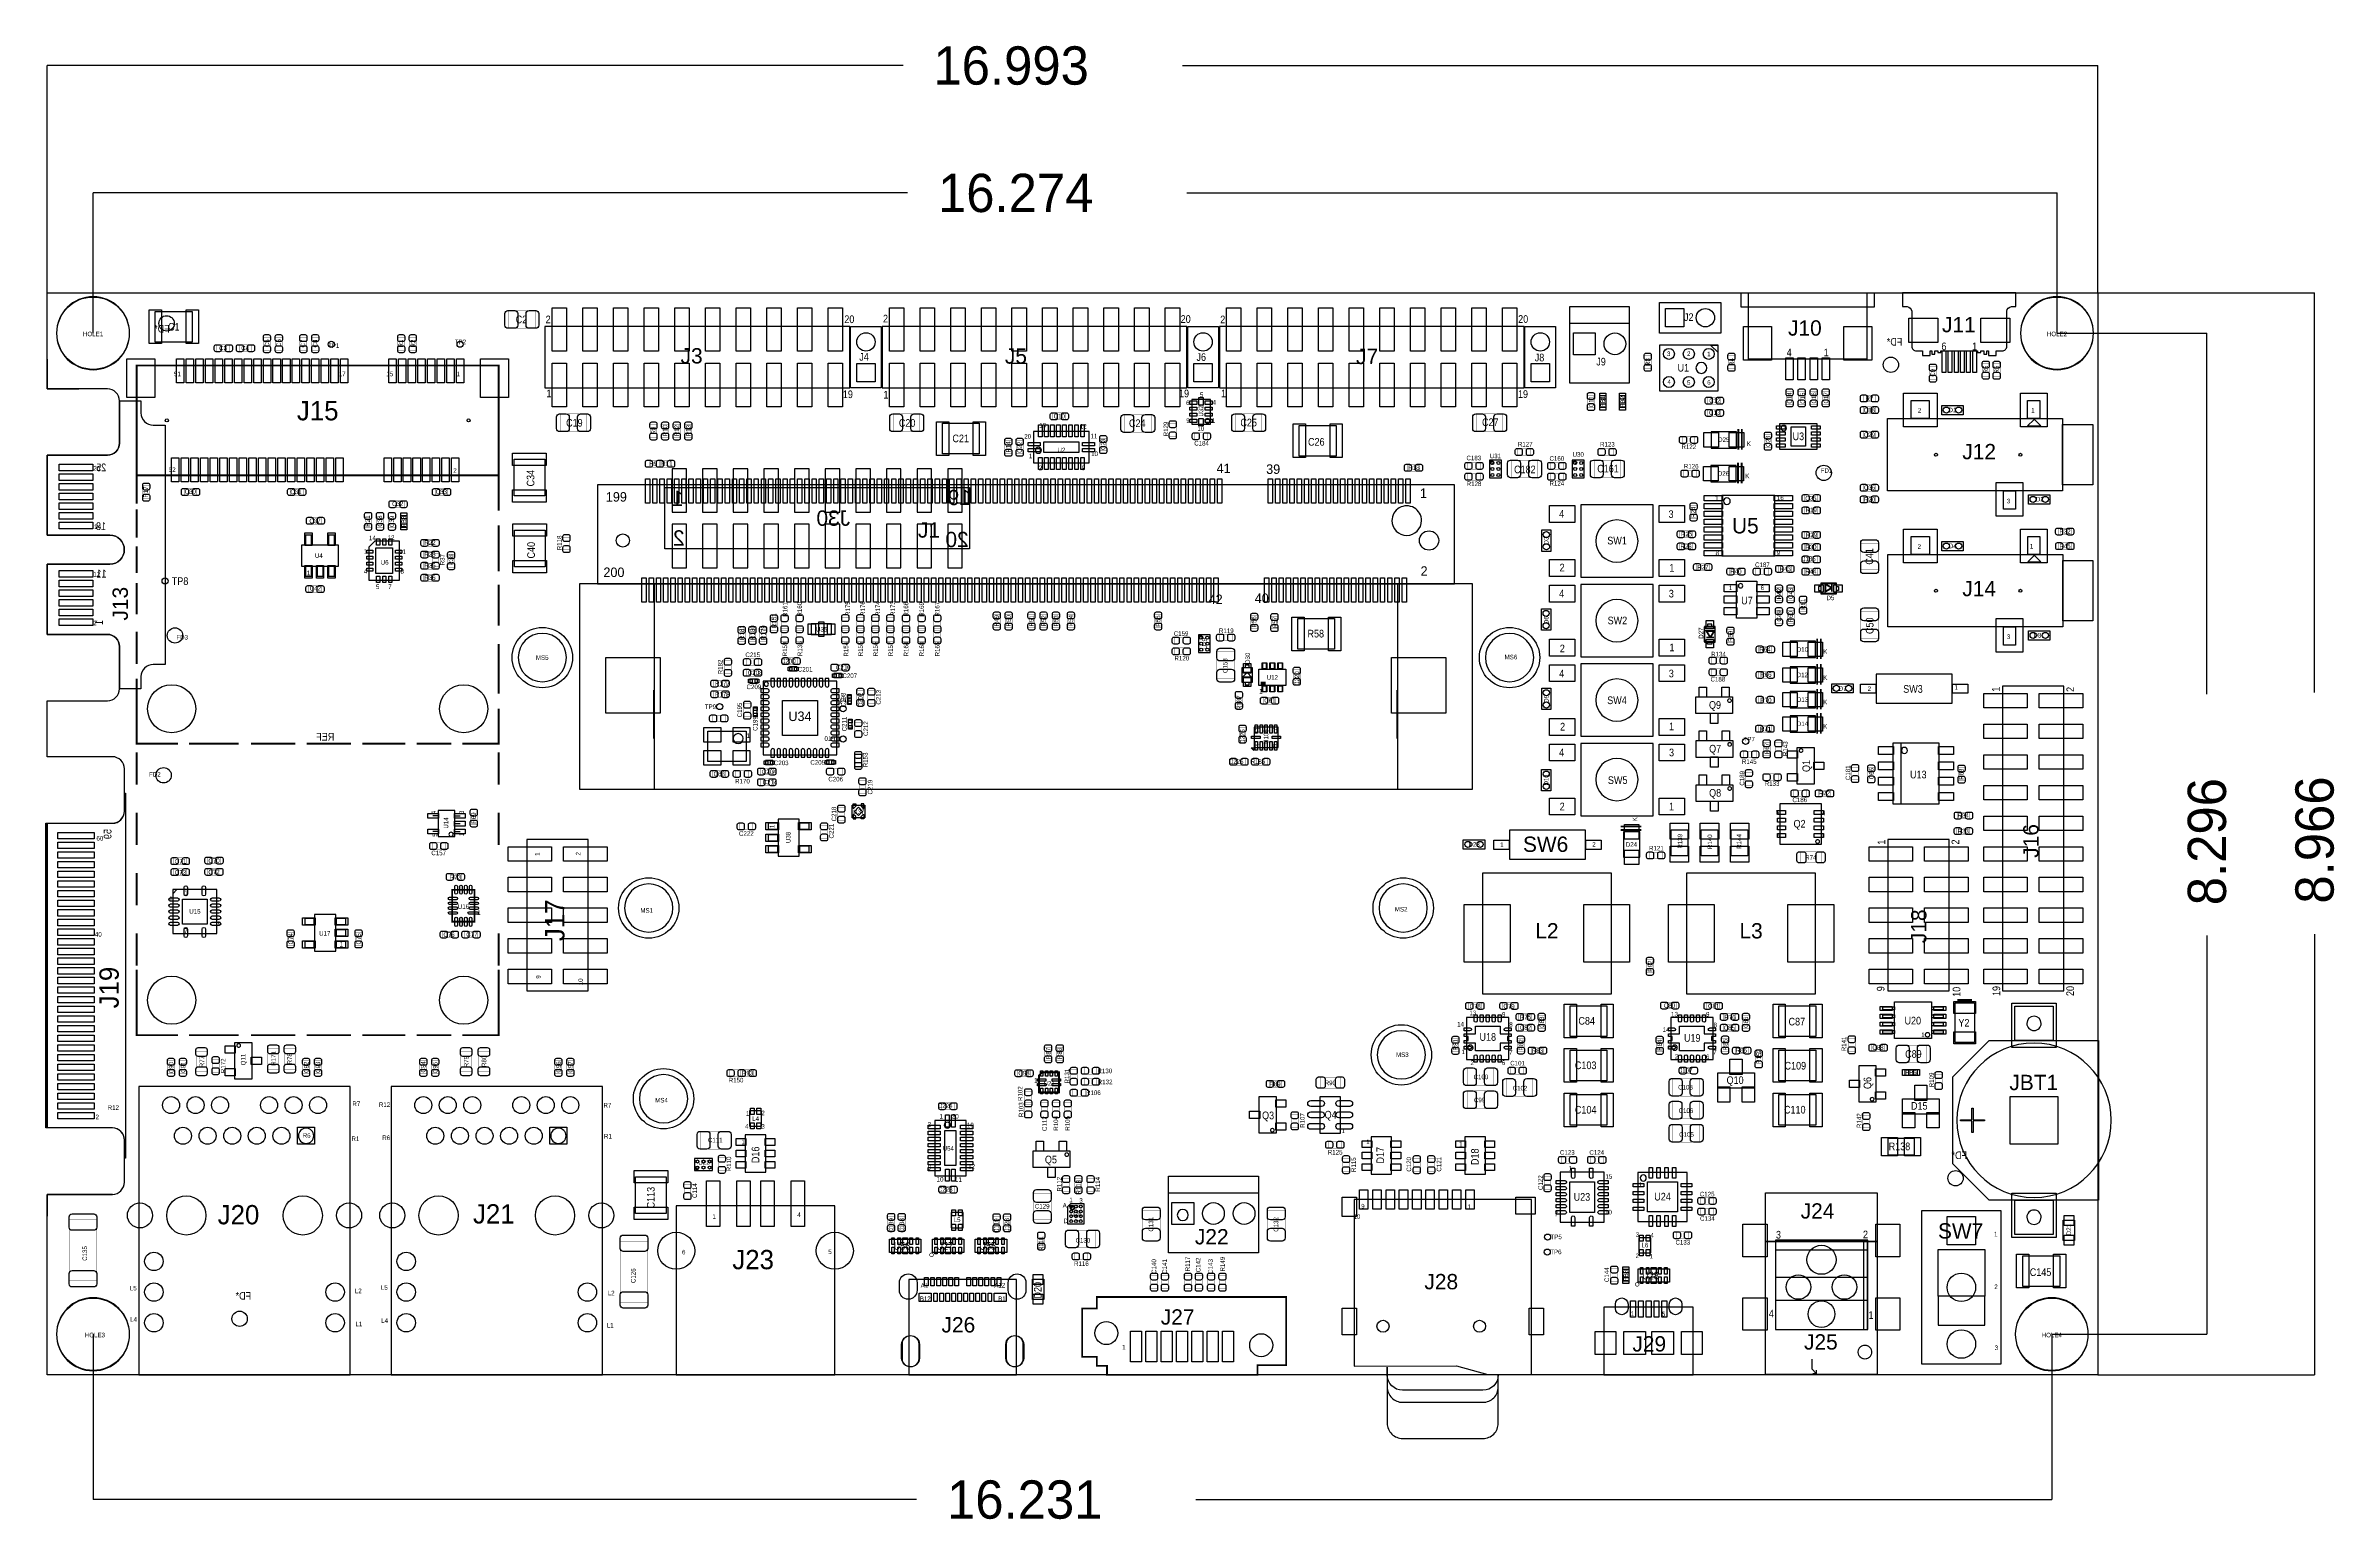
# Model space of a CAD drawing. Extents: x 0 to 190, y -12 to 110.
import ezdxf
from ezdxf.enums import TextEntityAlignment as Align

# ---------------------------------------------------------------- set-up
doc = ezdxf.new("R2010")
doc.units = 0
for name, color, linetype in [('BG_DIMENSION', 1, 'CONTINUOUS'), ('BG_OUTLINE', 3, 'CONTINUOUS'), ('PG_ASSEMBLY_BOTTOM', 6, 'CONTINUOUS'), ('PG_ASSEMBLY_TOP', 140, 'CONTINUOUS'), ('PIN_BOTTOM', 6, 'CONTINUOUS'), ('PIN_TOP', 140, 'CONTINUOUS'), ('RD_ASSEMBLY_BOTTOM', 6, 'CONTINUOUS'), ('RD_ASSEMBLY_TOP', 140, 'CONTINUOUS')]:
    doc.layers.add(name, color=color, linetype=linetype)

msp = doc.modelspace()

# ---------------------------------------------------------------- linework, layer by layer
at = {"layer": 'BG_DIMENSION'}
for points in [[(0.001016, 108.49356), (0, 108.49356)], [(70.92315, 108.49356), (0, 108.49356)], [(0, 89.662), (0, 108.49356)], [(94.07525, 108.49356), (169.926, 108.49356)], [(169.924984, 108.49356), (169.926, 108.49356)], [(169.926, 89.662), (169.926, 108.49356)], [(3.811016, 97.93478), (3.81, 97.93478)], [(71.29907, 97.93478), (3.81, 97.93478)], [(3.81, 86.3092), (3.81, 97.93478)], [(94.45117, 97.93478), (166.5478, 97.93478)], [(166.546784, 97.93478), (166.5478, 97.93478)], [(166.5478, 86.3092), (166.5478, 97.93478)], [(169.926, 89.662), (187.88634, 89.662)], [(187.88634, 89.660984), (187.88634, 89.662)], [(187.88634, 56.52135), (187.88634, 89.662)], [(166.5478, 86.3092), (178.96586, 86.3092)], [(178.96586, 86.308184), (178.96586, 86.3092)], [(178.96586, 56.38673), (178.96586, 86.3092)], [(178.96586, 36.38423), (178.96586, 3.3528)], [(187.88634, 36.51885), (187.88634, 0)], [(3.81, 3.3528), (3.81, -10.34288)], [(166.116, 3.3528), (166.116, -10.34288)], [(166.116, 3.3528), (178.96586, 3.3528)], [(178.96586, 3.353816), (178.96586, 3.3528)], [(169.926, 0), (187.88634, 0)], [(187.88634, 0.001016), (187.88634, 0)], [(3.811016, -10.34288), (3.81, -10.34288)], [(72.04837, -10.34288), (3.81, -10.34288)], [(95.20047, -10.34288), (166.116, -10.34288)], [(166.114984, -10.34288), (166.116, -10.34288)]]:
    msp.add_lwpolyline(points, dxfattribs=at)
at = {"layer": 'BG_OUTLINE'}
for points in [[(0, 87.63), (0, 89.662), (169.926, 89.662), (169.926, 0), (0, 0), (0, 12.903708)], [(0, 83.730084), (0, 87.63)], [(0, 84.166456), (0, 81.698084), (2.625852, 81.698084)], [(4.99999, 81.698084), (2.032, 81.698084)], [(5.999988, 80.698086), (5.999988, 77.197966)], [(5.999988, 77.197966), (5.999988, 80.698086)], [(0, 76.198222), (0, 69.577712)], [(4.99999, 76.197968), (0, 76.197968)], [(0, 76.197968), (0, 69.57314)], [(0, 76.197968), (4.99999, 76.197968)], [(0, 69.57314), (0, 76.197968)], [(0, 76.197968), (4.99999, 76.197968)], [(0, 69.57314), (0, 76.197968)], [(0, 69.57314), (5.199888, 69.57314)], [(5.199888, 69.57314), (0, 69.57314)], [(5.199888, 69.57314), (0, 69.57314)], [(0, 67.17792), (0, 61.348112)], [(5.199888, 67.173094), (0, 67.173094)], [(0, 67.173094), (0, 61.348112)], [(0, 67.173094), (5.199888, 67.173094)], [(0, 61.348112), (0, 67.173094)], [(0, 67.173094), (5.199888, 67.173094)], [(0, 61.348112), (0, 67.173094)], [(0, 61.348112), (4.99999, 61.348112)], [(4.99999, 61.348112), (0, 61.348112)], [(4.99999, 61.348112), (0, 61.348112)], [(5.999988, 60.348114), (5.999988, 56.847994)], [(5.999988, 56.847994), (5.999988, 60.348114)], [(5.999988, 56.847994), (5.999988, 60.348114)], [(0, 55.847996), (4.99999, 55.847996)], [(0, 51.209448), (0, 55.847996)], [(0, 55.847996), (4.99999, 55.847996)], [(0, 51.209448), (0, 55.847996)], [(5.4102, 51.209448), (0, 51.209448)], [(5.4102, 51.209448), (0, 51.209448)], [(5.4102, 51.209448), (0, 51.209448)], [(6.4008, 46.713648), (6.4008, 50.218848)], [(6.4008, 46.713648), (6.4008, 50.218848)], [(6.4008, 46.713648), (6.4008, 50.218848)], [(0, 45.697648), (5.4102, 45.697648)], [(0, 20.447508), (0, 45.697648)], [(0, 45.697648), (5.4102, 45.697648)], [(0, 20.447508), (0, 45.697648)], [(0, 45.697648), (0, 20.447508)], [(0, 45.697648), (5.4102, 45.697648)], [(5.4102, 20.447508), (0, 20.447508)], [(5.4102, 20.447508), (0, 20.447508)], [(5.4102, 20.447508), (0, 20.447508)], [(6.4008, 15.951708), (6.4008, 19.456908)], [(6.4008, 15.951708), (6.4008, 19.456908)], [(6.4008, 15.951708), (6.4008, 19.456908)], [(5.4102, 14.935708), (0, 14.935708), (0, 13.147548)]]:
    msp.add_lwpolyline(points, dxfattribs=at)
msp.add_lwpolyline([(0, 81.698084), (0, 84.166456), (0, 83.730084), (0, 87.63), (0, 89.662), (169.926, 89.662), (169.926, 0), (0, 0), (0, 12.903708), (0, 13.147548), (0, 14.935708), (5.4102, 14.935708, 0.406818), (6.4008, 15.951708), (6.4008, 19.456908, 0.414214), (5.4102, 20.447508), (0, 20.447508), (0, 45.697648), (5.4102, 45.697648, 0.406818), (6.4008, 46.713648), (6.4008, 50.218848, 0.414214), (5.4102, 51.209448), (0, 51.209448), (0, 55.847996), (4.99999, 55.847996, 0.414214), (5.999988, 56.847994), (5.999988, 60.348114, 0.4142), (4.99999, 61.348112), (0, 61.348112), (0, 67.173094), (5.199888, 67.173094, 0.414227), (6.400038, 68.37299, 0.414264), (5.199888, 69.57314), (0, 69.57314), (0, 76.197968), (4.99999, 76.197968, 0.4142), (5.999988, 77.197966), (5.999988, 80.698086, 0.414214), (4.99999, 81.698084), (2.032, 81.698084), (2.625852, 81.698084)], format="xyb", close=True, dxfattribs=at)
for points in [[(5.999988, 80.698086, 0.414275), (4.99999, 81.698084)], [(5.999988, 80.698086, 0.414214), (4.99999, 81.698084)], [(5.999988, 77.197966, -0.4142), (4.99999, 76.197968)], [(4.99999, 76.197968, 0.4142), (5.999988, 77.197966)], [(4.99999, 76.197968, 0.4142), (5.999988, 77.197966)], [(5.199888, 69.57314, -0.414264), (6.400038, 68.37299)], [(6.400038, 68.37299, 0.414264), (5.199888, 69.57314)], [(6.400038, 68.37299, 0.414264), (5.199888, 69.57314)], [(6.400038, 68.37299, -0.414227), (5.199888, 67.173094)], [(5.199888, 67.173094, 0.414227), (6.400038, 68.37299)], [(5.199888, 67.173094, 0.414227), (6.400038, 68.37299)], [(4.99999, 61.348112, -0.4142), (5.999988, 60.348114)], [(5.999988, 60.348114, 0.4142), (4.99999, 61.348112)], [(5.999988, 60.348114, 0.4142), (4.99999, 61.348112)], [(4.99999, 55.847996, 0.414214), (5.999988, 56.847994)], [(4.99999, 55.847996, 0.414214), (5.999988, 56.847994)], [(6.4008, 50.218848, 0.414214), (5.4102, 51.209448)], [(6.4008, 50.218848, 0.414214), (5.4102, 51.209448)], [(6.4008, 50.218848, 0.414214), (5.4102, 51.209448)], [(5.4102, 45.697648, 0.406818), (6.4008, 46.713648)], [(5.4102, 45.697648, 0.406818), (6.4008, 46.713648)], [(5.4102, 45.697648, 0.406818), (6.4008, 46.713648)], [(6.4008, 19.456908, 0.414214), (5.4102, 20.447508)], [(6.4008, 19.456908, 0.414214), (5.4102, 20.447508)], [(6.4008, 19.456908, 0.414214), (5.4102, 20.447508)], [(5.4102, 14.935708, 0.406818), (6.4008, 15.951708)], [(5.4102, 14.935708, 0.406818), (6.4008, 15.951708)], [(5.4102, 14.935708, 0.406818), (6.4008, 15.951708)]]:
    msp.add_lwpolyline(points, format="xyb", dxfattribs=at)
at = {"layer": 'PG_ASSEMBLY_BOTTOM'}
for points in [[(51.185572, 73.51522), (76.433172, 73.51522), (76.433172, 68.43522), (51.185572, 68.43522), (51.185572, 73.51522)], [(6.410198, 48.197516), (6.490208, 48.197516)], [(6.410198, 46.697646), (6.410198, 48.197516)], [(6.410198, 48.197516), (6.490208, 48.197516)], [(6.410198, 46.697646), (6.410198, 48.197516)], [(6.410198, 48.197516), (6.490208, 48.197516)], [(6.410198, 46.697646), (6.410198, 48.197516)], [(6.410198, 48.197516), (6.490208, 48.197516)], [(6.410198, 46.697646), (6.410198, 48.197516)], [(6.410198, 48.197516), (6.490208, 48.197516)], [(6.410198, 46.697646), (6.410198, 48.197516)], [(6.410198, 48.197516), (6.490208, 48.197516)], [(6.410198, 46.697646), (6.410198, 48.197516)], [(6.410198, 48.197516), (6.490208, 48.197516)], [(6.410198, 46.697646), (6.410198, 48.197516)], [(6.410198, 48.197516), (6.490208, 48.197516)], [(6.410198, 46.697646), (6.410198, 48.197516)], [(6.410198, 48.197516), (6.490208, 48.197516)], [(6.410198, 46.697646), (6.410198, 48.197516)], [(6.410198, 48.197516), (6.490208, 48.197516)], [(6.410198, 46.697646), (6.410198, 48.197516)], [(6.410198, 48.197516), (6.490208, 48.197516)], [(6.410198, 46.697646), (6.410198, 48.197516)], [(6.410198, 48.197516), (6.490208, 48.197516)], [(6.410198, 46.697646), (6.410198, 48.197516)], [(6.410198, 48.197516), (6.490208, 48.197516)], [(6.410198, 46.697646), (6.410198, 48.197516)], [(6.410198, 48.197516), (6.490208, 48.197516)], [(6.410198, 46.697646), (6.410198, 48.197516)], [(6.410198, 48.197516), (6.490208, 48.197516)], [(6.410198, 46.697646), (6.410198, 48.197516)], [(6.410198, 48.197516), (6.490208, 48.197516)], [(6.410198, 46.697646), (6.410198, 48.197516)], [(6.410198, 48.197516), (6.490208, 48.197516)], [(6.490208, 48.197516), (6.490208, 17.94764)], [(6.490208, 48.197516), (6.490208, 17.94764)], [(6.490208, 48.197516), (6.490208, 17.94764)], [(6.490208, 48.197516), (6.490208, 17.94764)], [(6.490208, 48.197516), (6.490208, 17.94764)], [(6.490208, 48.197516), (6.490208, 17.94764)], [(6.490208, 48.197516), (6.490208, 17.94764)], [(6.490208, 48.197516), (6.490208, 17.94764)], [(6.490208, 48.197516), (6.490208, 17.94764)], [(6.490208, 48.197516), (6.490208, 17.94764)], [(6.490208, 48.197516), (6.490208, 17.94764)], [(6.490208, 48.197516), (6.490208, 17.94764)], [(6.490208, 48.197516), (6.490208, 17.94764)], [(6.490208, 48.197516), (6.490208, 17.94764)], [(6.490208, 48.197516), (6.490208, 17.94764)], [(6.490208, 48.197516), (6.490208, 17.94764)], [(-0.109982, 20.447508), (-0.109982, 45.697648)], [(-0.109982, 45.697648), (5.4102, 45.697648)], [(-0.109982, 20.447508), (-0.109982, 45.697648)], [(-0.109982, 45.697648), (5.4102, 45.697648)], [(-0.109982, 20.447508), (-0.109982, 45.697648)], [(-0.109982, 45.697648), (5.4102, 45.697648)], [(-0.109982, 20.447508), (-0.109982, 45.697648)], [(-0.109982, 45.697648), (5.4102, 45.697648)], [(-0.109982, 20.447508), (-0.109982, 45.697648)], [(-0.109982, 45.697648), (5.4102, 45.697648)], [(-0.109982, 20.447508), (-0.109982, 45.697648)], [(-0.109982, 45.697648), (5.4102, 45.697648)], [(-0.109982, 20.447508), (-0.109982, 45.697648)], [(-0.109982, 45.697648), (5.4102, 45.697648)], [(-0.109982, 20.447508), (-0.109982, 45.697648)], [(-0.109982, 45.697648), (5.4102, 45.697648)], [(-0.109982, 20.447508), (-0.109982, 45.697648)], [(-0.109982, 45.697648), (5.4102, 45.697648)], [(-0.109982, 20.447508), (-0.109982, 45.697648)], [(-0.109982, 45.697648), (5.4102, 45.697648)], [(-0.109982, 20.447508), (-0.109982, 45.697648)], [(-0.109982, 45.697648), (5.4102, 45.697648)], [(-0.109982, 20.447508), (-0.109982, 45.697648)], [(-0.109982, 45.697648), (5.4102, 45.697648)], [(-0.109982, 20.447508), (-0.109982, 45.697648)], [(-0.109982, 45.697648), (5.4102, 45.697648)], [(-0.109982, 20.447508), (-0.109982, 45.697648)], [(-0.109982, 45.697648), (5.4102, 45.697648)], [(-0.109982, 20.447508), (-0.109982, 45.697648)], [(-0.109982, 45.697648), (5.4102, 45.697648)], [(-0.109982, 20.447508), (-0.109982, 45.697648)], [(-0.109982, 45.697648), (5.4102, 45.697648)], [(5.4102, 20.447508), (-0.109982, 20.447508)], [(5.4102, 20.447508), (-0.109982, 20.447508)], [(5.4102, 20.447508), (-0.109982, 20.447508)], [(5.4102, 20.447508), (-0.109982, 20.447508)], [(5.4102, 20.447508), (-0.109982, 20.447508)], [(5.4102, 20.447508), (-0.109982, 20.447508)], [(5.4102, 20.447508), (-0.109982, 20.447508)], [(5.4102, 20.447508), (-0.109982, 20.447508)], [(5.4102, 20.447508), (-0.109982, 20.447508)], [(5.4102, 20.447508), (-0.109982, 20.447508)], [(5.4102, 20.447508), (-0.109982, 20.447508)], [(5.4102, 20.447508), (-0.109982, 20.447508)], [(5.4102, 20.447508), (-0.109982, 20.447508)], [(5.4102, 20.447508), (-0.109982, 20.447508)], [(5.4102, 20.447508), (-0.109982, 20.447508)], [(5.4102, 20.447508), (-0.109982, 20.447508)], [(6.410198, 17.94764), (6.410198, 19.44751)], [(6.410198, 17.94764), (6.410198, 19.44751)], [(6.410198, 17.94764), (6.410198, 19.44751)], [(6.410198, 17.94764), (6.410198, 19.44751)], [(6.410198, 17.94764), (6.410198, 19.44751)], [(6.410198, 17.94764), (6.410198, 19.44751)], [(6.410198, 17.94764), (6.410198, 19.44751)], [(6.410198, 17.94764), (6.410198, 19.44751)], [(6.410198, 17.94764), (6.410198, 19.44751)], [(6.410198, 17.94764), (6.410198, 19.44751)], [(6.410198, 17.94764), (6.410198, 19.44751)], [(6.410198, 17.94764), (6.410198, 19.44751)], [(6.410198, 17.94764), (6.410198, 19.44751)], [(6.410198, 17.94764), (6.410198, 19.44751)], [(6.410198, 17.94764), (6.410198, 19.44751)], [(6.410198, 17.94764), (6.410198, 19.44751)], [(6.490208, 17.94764), (6.410198, 17.94764)], [(6.490208, 17.94764), (6.410198, 17.94764)], [(6.490208, 17.94764), (6.410198, 17.94764)], [(6.490208, 17.94764), (6.410198, 17.94764)], [(6.490208, 17.94764), (6.410198, 17.94764)], [(6.490208, 17.94764), (6.410198, 17.94764)], [(6.490208, 17.94764), (6.410198, 17.94764)], [(6.490208, 17.94764), (6.410198, 17.94764)], [(6.490208, 17.94764), (6.410198, 17.94764)], [(6.490208, 17.94764), (6.410198, 17.94764)], [(6.490208, 17.94764), (6.410198, 17.94764)], [(6.490208, 17.94764), (6.410198, 17.94764)], [(6.490208, 17.94764), (6.410198, 17.94764)], [(6.490208, 17.94764), (6.410198, 17.94764)], [(6.490208, 17.94764), (6.410198, 17.94764)], [(6.490208, 17.94764), (6.410198, 17.94764)]]:
    msp.add_lwpolyline(points, dxfattribs=at)
for points in [[(5.4102, 45.697648, 0.414216), (6.410198, 46.697646)], [(5.4102, 45.697648, 0.414216), (6.410198, 46.697646)], [(5.4102, 45.697648, 0.414216), (6.410198, 46.697646)], [(5.4102, 45.697648, 0.414216), (6.410198, 46.697646)], [(5.4102, 45.697648, 0.414216), (6.410198, 46.697646)], [(5.4102, 45.697648, 0.414216), (6.410198, 46.697646)], [(5.4102, 45.697648, 0.414216), (6.410198, 46.697646)], [(5.4102, 45.697648, 0.414216), (6.410198, 46.697646)], [(5.4102, 45.697648, 0.414216), (6.410198, 46.697646)], [(5.4102, 45.697648, 0.414216), (6.410198, 46.697646)], [(5.4102, 45.697648, 0.414216), (6.410198, 46.697646)], [(5.4102, 45.697648, 0.414216), (6.410198, 46.697646)], [(5.4102, 45.697648, 0.414216), (6.410198, 46.697646)], [(5.4102, 45.697648, 0.414216), (6.410198, 46.697646)], [(5.4102, 45.697648, 0.414216), (6.410198, 46.697646)], [(5.4102, 45.697648, 0.414216), (6.410198, 46.697646)], [(6.410198, 19.44751, 0.414216), (5.4102, 20.447508)], [(6.410198, 19.44751, 0.414216), (5.4102, 20.447508)], [(6.410198, 19.44751, 0.414216), (5.4102, 20.447508)], [(6.410198, 19.44751, 0.414216), (5.4102, 20.447508)], [(6.410198, 19.44751, 0.414216), (5.4102, 20.447508)], [(6.410198, 19.44751, 0.414216), (5.4102, 20.447508)], [(6.410198, 19.44751, 0.414216), (5.4102, 20.447508)], [(6.410198, 19.44751, 0.414216), (5.4102, 20.447508)], [(6.410198, 19.44751, 0.414216), (5.4102, 20.447508)], [(6.410198, 19.44751, 0.414216), (5.4102, 20.447508)], [(6.410198, 19.44751, 0.414216), (5.4102, 20.447508)], [(6.410198, 19.44751, 0.414216), (5.4102, 20.447508)], [(6.410198, 19.44751, 0.414216), (5.4102, 20.447508)], [(6.410198, 19.44751, 0.414216), (5.4102, 20.447508)], [(6.410198, 19.44751, 0.414216), (5.4102, 20.447508)], [(6.410198, 19.44751, 0.414216), (5.4102, 20.447508)]]:
    msp.add_lwpolyline(points, format="xyb", dxfattribs=at)
at = {"layer": 'PG_ASSEMBLY_TOP'}
for points in [[(6.83514, 86.3092, 1), (0.78486, 86.3092, 1), (6.83514, 86.3092)], [(163.146486, 89.662), (153.748486, 89.662), (153.748486, 88.519), (154.129486, 88.519, -0.333333), (154.510486, 88.138), (154.510486, 85.217, 0.414214), (154.891486, 84.836), (155.399486, 84.836), (155.399486, 84.455), (156.034486, 84.455), (156.034486, 84.836), (156.161486, 84.836), (156.161486, 84.582), (156.415486, 84.582), (156.415486, 84.836), (156.669486, 84.836), (156.669486, 84.709), (156.923486, 84.709), (156.923486, 84.836), (159.971486, 84.836), (159.971486, 84.709), (160.225486, 84.709), (160.225486, 84.836), (160.479486, 84.836), (160.479486, 84.582), (160.733486, 84.582), (160.733486, 84.836), (160.860486, 84.836), (160.860486, 84.455), (161.495486, 84.455), (161.495486, 84.836), (162.003486, 84.836, 0.414214), (162.384486, 85.217), (162.384486, 88.138, -0.333333), (162.765486, 88.519), (163.146486, 88.519), (163.146486, 89.662)], [(169.57294, 86.3092, 1), (163.52266, 86.3092, 1), (169.57294, 86.3092)], [(137.53084, 83.427062, 1), (136.630918, 83.427062, 1), (137.53084, 83.427062)], [(0, 69.57314), (0, 76.197968), (4.99999, 76.197968, 0.4142), (5.999988, 77.197966), (5.999988, 80.698086), (7.78002, 80.698086), (7.78002, 79.698088, 0.414226), (8.780018, 78.69809), (9.780016, 78.69809), (9.780016, 58.84799), (8.780018, 58.84799, 0.414226), (7.78002, 57.847992), (7.78002, 56.847994), (5.999988, 56.847994), (5.999988, 60.348114, 0.4142), (4.99999, 61.348112), (0, 61.348112)], [(96.355154, 79.03718, 1), (95.958406, 79.03718, 1), (96.355154, 79.03718)], [(82.390996, 76.60894, 1), (81.891124, 76.60894, 1), (82.390996, 76.60894)], [(139.475972, 72.39, 1), (138.908028, 72.39, 1), (139.475972, 72.39)], [(113.88852, 70.77456, 1.000001), (111.437166, 70.774306, 0.999999), (113.88852, 70.77456)], [(131.83362, 69.083682, 1), (128.32842, 69.083682, 1), (131.83362, 69.083682)], [(0, 67.173094), (5.199888, 67.173094, 0.414227), (6.400038, 68.37299, 0.414264), (5.199888, 69.57314), (0, 69.57314)], [(140.506958, 65.37452, 1), (140.147802, 65.37452, 1), (140.506958, 65.37452)], [(131.83362, 62.488318, 1), (128.32842, 62.488318, 1), (131.83362, 62.488318)], [(59.767978, 57.2262, 1), (59.408822, 57.2262, 1), (59.767978, 57.2262)], [(131.83362, 55.9054, 1), (128.32842, 55.9054, 1), (131.83362, 55.9054)], [(57.67324, 52.7177, 1), (56.85536, 52.7177, 1), (57.67324, 52.7177)], [(154.16403, 51.72964, 1), (153.65603, 51.72964, 1), (154.16403, 51.72964)], [(131.83362, 49.322482, 1), (128.32842, 49.322482, 1), (131.83362, 49.322482)], [(5.4102, 45.697648, 0.414216), (6.410198, 46.697646)], [(5.4102, 45.697648, 0.414216), (6.410198, 46.697646)], [(5.4102, 45.697648, 0.414216), (6.410198, 46.697646)], [(5.4102, 45.697648, 0.414216), (6.410198, 46.697646)], [(5.4102, 45.697648, 0.414216), (6.410198, 46.697646)], [(5.4102, 45.697648, 0.414216), (6.410198, 46.697646)], [(5.4102, 45.697648, 0.414216), (6.410198, 46.697646)], [(5.4102, 45.697648, 0.414216), (6.410198, 46.697646)], [(5.4102, 45.697648, 0.414216), (6.410198, 46.697646)], [(5.4102, 45.697648, 0.414216), (6.410198, 46.697646)], [(5.4102, 45.697648, 0.414216), (6.410198, 46.697646)], [(5.4102, 45.697648, 0.414216), (6.410198, 46.697646)], [(5.4102, 45.697648, 0.414216), (6.410198, 46.697646)], [(5.4102, 45.697648, 0.414216), (6.410198, 46.697646)], [(5.4102, 45.697648, 0.414216), (6.410198, 46.697646)], [(5.4102, 45.697648, 0.414216), (6.410198, 46.697646)], [(67.710812, 47.0662, 1), (67.518788, 47.0662, 1), (67.710812, 47.0662)], [(33.655, 44.7802, 1), (33.2994, 44.7802, 1), (33.655, 44.7802)], [(164.047678, 29.117036, 0.414214), (164.6428, 28.521914, 0.414214), (165.237922, 29.117036, 0.414089), (164.6428, 29.711904, 0.414089), (164.047678, 29.117036)], [(118.159276, 27.1018, 1), (117.724428, 27.1018, 1), (118.159276, 27.1018)], [(135.078724, 27.1018, 1), (134.643876, 27.1018, 1), (135.078724, 27.1018)], [(74.844656, 20.68322, 1), (74.344784, 20.68322, 1), (74.844656, 20.68322)], [(6.410198, 19.44751, 0.414216), (5.4102, 20.447508)], [(6.410198, 19.44751, 0.414216), (5.4102, 20.447508)], [(6.410198, 19.44751, 0.414216), (5.4102, 20.447508)], [(6.410198, 19.44751, 0.414216), (5.4102, 20.447508)], [(6.410198, 19.44751, 0.414216), (5.4102, 20.447508)], [(6.410198, 19.44751, 0.414216), (5.4102, 20.447508)], [(6.410198, 19.44751, 0.414216), (5.4102, 20.447508)], [(6.410198, 19.44751, 0.414216), (5.4102, 20.447508)], [(6.410198, 19.44751, 0.414216), (5.4102, 20.447508)], [(6.410198, 19.44751, 0.414216), (5.4102, 20.447508)], [(6.410198, 19.44751, 0.414216), (5.4102, 20.447508)], [(6.410198, 19.44751, 0.414216), (5.4102, 20.447508)], [(6.410198, 19.44751, 0.414216), (5.4102, 20.447508)], [(6.410198, 19.44751, 0.414216), (5.4102, 20.447508)], [(6.410198, 19.44751, 0.414216), (5.4102, 20.447508)], [(6.410198, 19.44751, 0.414216), (5.4102, 20.447508)], [(22.093682, 19.800062, 1), (20.823682, 19.800062, 1), (22.093682, 19.800062)], [(42.999914, 19.800062, 1), (41.729914, 19.800062, 1), (42.999914, 19.800062)], [(94.564962, 13.2334, 1), (93.649038, 13.2334, 1), (94.564962, 13.2334)], [(164.047678, 13.046964, 0.414089), (164.6428, 12.452096, 0.414089), (165.237922, 13.046964, 0.414214), (164.6428, 13.642086, 0.414214), (164.047678, 13.046964)], [(6.83514, 3.3528, 1), (0.78486, 3.3528, 1), (6.83514, 3.3528)], [(169.14114, 3.3528, 1), (163.09086, 3.3528, 1), (169.14114, 3.3528)], [(111.0488, 0.612902), (111.0488, -4.014978, 0.414386), (112.3188, -5.284978), (118.97868, -5.284978, 0.414386), (120.24868, -4.014978), (120.24868, -2.285238)], [(111.0488, 0.612902), (111.0488, -1.015238, 0.414346), (112.3188, -2.285238), (118.97868, -2.285238, 0.414346), (120.24868, -1.015238), (120.24868, -0.085598)], [(120.24868, -0.085598), (120.24868, -0.017018, -0.414072), (118.97868, -1.287018), (112.3188, -1.287018, -0.414072), (111.0488, -0.017018), (111.0488, 0.612902)]]:
    msp.add_lwpolyline(points, format="xyb", dxfattribs=at)
for points in [[(151.386286, 89.662), (151.386286, 88.46058), (140.388086, 88.46058), (140.388086, 89.662), (151.386286, 89.662)], [(150.786846, 89.662), (150.786846, 84.16036), (140.987526, 84.16036), (140.987526, 89.662)], [(126.17958, 88.525858), (131.10718, 88.525858), (131.10718, 82.175858), (126.17958, 82.175858), (126.17958, 88.525858)], [(41.257728, 81.7753), (66.505328, 81.7753), (66.505328, 86.8553), (41.257728, 86.8553), (41.257728, 81.7753)], [(69.197728, 81.7753), (94.445328, 81.7753), (94.445328, 86.8553), (69.197728, 86.8553), (69.197728, 81.7753)], [(97.137728, 81.7753), (122.385328, 81.7753), (122.385328, 86.8553), (97.137728, 86.8553), (97.137728, 81.7753)], [(126.17958, 87.128858), (131.10718, 87.128858)], [(96.398334, 78.77429), (96.398334, 80.82407), (94.848426, 80.82407), (94.848426, 78.77429), (96.398334, 78.77429)], [(129.172716, 81.145126), (129.172716, 80.144874), (128.672844, 80.144874), (128.672844, 81.145126), (129.172716, 81.145126)], [(130.798316, 81.145126), (130.798316, 80.144874), (130.298444, 80.144874), (130.298444, 81.145126), (130.798316, 81.145126)], [(156.99867, 80.317848), (158.77667, 80.317848), (158.77667, 79.555848), (156.99867, 79.555848), (156.99867, 80.317848)], [(81.74609, 75.562968), (86.34603, 75.562968), (86.34603, 78.162912), (81.74609, 78.162912), (81.74609, 75.562968)], [(143.560292, 78.799436), (143.560292, 76.699364), (146.660108, 76.699364), (146.660108, 78.799436), (143.560292, 78.799436)], [(119.525034, 74.317098), (120.504966, 74.317098), (120.504966, 75.796902), (119.525034, 75.796902), (119.525034, 74.317098)], [(126.383034, 74.317098), (127.362966, 74.317098), (127.362966, 75.796902), (126.383034, 75.796902), (126.383034, 74.317098)], [(44.109894, 48.53051), (118.109746, 48.53051), (118.109746, 65.530476), (116.609876, 65.530476), (116.609876, 73.730358), (45.609764, 73.730358), (45.609764, 65.530476), (44.109894, 65.530476), (44.109894, 48.53051)], [(44.109894, 48.53051), (118.109746, 48.53051), (118.109746, 65.530476), (116.609876, 65.530476), (116.609876, 73.730358), (45.609764, 73.730358), (45.609764, 65.530476), (44.109894, 65.530476), (44.109894, 48.53051)], [(127.08382, 72.080882), (127.08382, 66.086482), (133.07822, 66.086482), (133.07822, 72.080882), (127.08382, 72.080882)], [(138.770106, 67.857878), (143.169894, 67.857878), (143.169894, 72.858122), (138.770106, 72.858122), (138.770106, 67.857878)], [(164.1856, 72.916288), (165.9636, 72.916288), (165.9636, 72.154288), (164.1856, 72.154288), (164.1856, 72.916288)], [(29.815536, 71.213726), (29.815536, 70.213474), (29.315664, 70.213474), (29.315664, 71.213726), (29.815536, 71.213726)], [(21.091144, 68.753228), (21.091144, 67.003168), (24.141176, 67.003168), (24.141176, 68.753228), (21.091144, 68.753228)], [(26.660856, 68.574412), (26.660856, 65.832228), (29.211016, 65.832228), (29.211016, 69.082412), (27.168856, 69.082412), (26.660856, 68.574412)], [(123.850908, 68.225416), (123.850908, 70.003416), (124.612908, 70.003416), (124.612908, 68.225416), (123.850908, 68.225416)], [(156.99867, 69.048122), (158.77667, 69.048122), (158.77667, 68.286122), (156.99867, 68.286122), (156.99867, 69.048122)], [(0, 61.348112), (0, 67.173094)], [(45.609764, 65.530476), (116.61013, 65.530476)], [(116.609876, 65.530476), (45.609764, 65.530476)], [(50.30978, 65.530476), (50.30978, 48.53051)], [(111.90986, 65.530476), (111.90986, 48.53051)], [(127.08382, 65.485518), (127.08382, 59.491118), (133.07822, 59.491118), (133.07822, 65.485518), (127.08382, 65.485518)], [(141.68628, 65.75552), (141.68628, 62.70752), (139.98448, 62.70752), (139.98448, 65.75552), (141.68628, 65.75552)], [(146.99234, 65.3288), (146.78914, 65.3288), (146.78914, 64.97828), (146.99234, 64.97828)], [(146.99234, 65.57899), (148.24202, 65.57899), (148.24202, 64.72809), (146.99234, 64.72809), (146.99234, 65.57899)], [(148.24202, 65.3288), (148.44522, 65.3288), (148.44522, 64.97828), (148.24202, 64.97828)], [(123.829318, 61.691012), (123.829318, 63.469012), (124.591318, 63.469012), (124.591318, 61.691012), (123.829318, 61.691012)], [(95.395034, 59.839098), (96.374966, 59.839098), (96.374966, 61.318902), (95.395034, 61.318902), (95.395034, 59.839098)], [(138.19505, 61.98362), (138.19505, 60.73394), (137.34415, 60.73394), (137.34415, 61.98362), (138.19505, 61.98362)], [(137.94486, 61.98362), (137.94486, 62.18682), (137.59434, 62.18682), (137.59434, 61.98362)], [(137.94486, 60.73394), (137.94486, 60.53074), (137.59434, 60.53074), (137.59434, 60.73394)], [(164.187378, 61.646562), (165.965378, 61.646562), (165.965378, 60.884562), (164.187378, 60.884562), (164.187378, 61.646562)], [(99.271074, 58.613294), (99.610926, 58.613294), (99.610926, 58.813192), (99.271074, 58.813192), (99.271074, 58.613294)], [(127.08382, 58.9026), (127.08382, 52.9082), (133.07822, 52.9082), (133.07822, 58.9026), (127.08382, 58.9026)], [(99.865942, 58.613294), (99.865942, 57.363106), (99.016058, 57.363106), (99.016058, 58.613294), (99.865942, 58.613294)], [(99.84105, 57.788302), (99.441, 58.188098), (99.04095, 57.788302), (99.84105, 57.788302)], [(99.84105, 58.188098), (99.04095, 58.188098)], [(99.271074, 57.163208), (99.610926, 57.163208), (99.610926, 57.363106), (99.271074, 57.363106), (99.271074, 57.163208)], [(123.850908, 55.11419), (123.850908, 56.89219), (124.612908, 56.89219), (124.612908, 55.11419), (123.850908, 55.11419)], [(149.663912, 56.49849), (147.885912, 56.49849), (147.885912, 57.26049), (149.663912, 57.26049), (149.663912, 56.49849)], [(157.86354, 55.64886), (157.86354, 58.04662), (151.56434, 58.04662), (151.56434, 55.64886), (157.86354, 55.64886)], [(162.0393, 57.055766), (162.0393, 31.808166), (167.1193, 31.808166), (167.1193, 57.055766), (162.0393, 57.055766)], [(50.275744, 52.728368), (50.275744, 56.72836)], [(111.875824, 52.728368), (111.875824, 56.72836)], [(57.9374, 50.8127), (54.737, 50.8127), (54.737, 53.3273), (57.9374, 53.3273), (57.9374, 50.8127)], [(102.009702, 51.965352), (102.009702, 53.66512), (100.009706, 53.66512), (100.009706, 51.965352), (102.009702, 51.965352)], [(127.08382, 52.319682), (127.08382, 46.325282), (133.07822, 46.325282), (133.07822, 52.319682), (127.08382, 52.319682)], [(153.59253, 52.36464), (153.59253, 47.28464)], [(123.839732, 48.375824), (123.839732, 50.153824), (124.601732, 50.153824), (124.601732, 48.375824), (123.839732, 48.375824)], [(6.410198, 46.697646), (6.410198, 48.197516)], [(6.410198, 48.197516), (6.490208, 48.197516)], [(6.410198, 46.697646), (6.410198, 48.197516)], [(6.410198, 48.197516), (6.490208, 48.197516)], [(6.410198, 46.697646), (6.410198, 48.197516)], [(6.410198, 48.197516), (6.490208, 48.197516)], [(6.410198, 46.697646), (6.410198, 48.197516)], [(6.410198, 48.197516), (6.490208, 48.197516)], [(6.410198, 46.697646), (6.410198, 48.197516)], [(6.410198, 48.197516), (6.490208, 48.197516)], [(6.410198, 46.697646), (6.410198, 48.197516)], [(6.410198, 48.197516), (6.490208, 48.197516)], [(6.410198, 46.697646), (6.410198, 48.197516)], [(6.410198, 48.197516), (6.490208, 48.197516)], [(6.410198, 46.697646), (6.410198, 48.197516)], [(6.410198, 48.197516), (6.490208, 48.197516)], [(6.410198, 46.697646), (6.410198, 48.197516)], [(6.410198, 48.197516), (6.490208, 48.197516)], [(6.410198, 46.697646), (6.410198, 48.197516)], [(6.410198, 48.197516), (6.490208, 48.197516)], [(6.410198, 46.697646), (6.410198, 48.197516)], [(6.410198, 48.197516), (6.490208, 48.197516)], [(6.410198, 46.697646), (6.410198, 48.197516)], [(6.410198, 48.197516), (6.490208, 48.197516)], [(6.410198, 46.697646), (6.410198, 48.197516)], [(6.410198, 48.197516), (6.490208, 48.197516)], [(6.410198, 46.697646), (6.410198, 48.197516)], [(6.410198, 48.197516), (6.490208, 48.197516)], [(6.410198, 46.697646), (6.410198, 48.197516)], [(6.410198, 48.197516), (6.490208, 48.197516)], [(6.410198, 46.697646), (6.410198, 48.197516)], [(6.410198, 48.197516), (6.490208, 48.197516)], [(6.490208, 48.197516), (6.490208, 17.94764)], [(6.490208, 48.197516), (6.490208, 17.94764)], [(6.490208, 48.197516), (6.490208, 17.94764)], [(6.490208, 48.197516), (6.490208, 17.94764)], [(6.490208, 48.197516), (6.490208, 17.94764)], [(6.490208, 48.197516), (6.490208, 17.94764)], [(6.490208, 48.197516), (6.490208, 17.94764)], [(6.490208, 48.197516), (6.490208, 17.94764)], [(6.490208, 48.197516), (6.490208, 17.94764)], [(6.490208, 48.197516), (6.490208, 17.94764)], [(6.490208, 48.197516), (6.490208, 17.94764)], [(6.490208, 48.197516), (6.490208, 17.94764)], [(6.490208, 48.197516), (6.490208, 17.94764)], [(6.490208, 48.197516), (6.490208, 17.94764)], [(6.490208, 48.197516), (6.490208, 17.94764)], [(6.490208, 48.197516), (6.490208, 17.94764)], [(-0.109982, 20.447508), (-0.109982, 45.697648)], [(-0.109982, 45.697648), (5.4102, 45.697648)], [(-0.109982, 20.447508), (-0.109982, 45.697648)], [(-0.109982, 45.697648), (5.4102, 45.697648)], [(-0.109982, 20.447508), (-0.109982, 45.697648)], [(-0.109982, 45.697648), (5.4102, 45.697648)], [(-0.109982, 20.447508), (-0.109982, 45.697648)], [(-0.109982, 45.697648), (5.4102, 45.697648)], [(-0.109982, 20.447508), (-0.109982, 45.697648)], [(-0.109982, 45.697648), (5.4102, 45.697648)], [(-0.109982, 20.447508), (-0.109982, 45.697648)], [(-0.109982, 45.697648), (5.4102, 45.697648)], [(-0.109982, 20.447508), (-0.109982, 45.697648)], [(-0.109982, 45.697648), (5.4102, 45.697648)], [(-0.109982, 20.447508), (-0.109982, 45.697648)], [(-0.109982, 45.697648), (5.4102, 45.697648)], [(-0.109982, 20.447508), (-0.109982, 45.697648)], [(-0.109982, 45.697648), (5.4102, 45.697648)], [(-0.109982, 20.447508), (-0.109982, 45.697648)], [(-0.109982, 45.697648), (5.4102, 45.697648)], [(-0.109982, 20.447508), (-0.109982, 45.697648)], [(-0.109982, 45.697648), (5.4102, 45.697648)], [(-0.109982, 20.447508), (-0.109982, 45.697648)], [(-0.109982, 45.697648), (5.4102, 45.697648)], [(-0.109982, 20.447508), (-0.109982, 45.697648)], [(-0.109982, 45.697648), (5.4102, 45.697648)], [(-0.109982, 20.447508), (-0.109982, 45.697648)], [(-0.109982, 45.697648), (5.4102, 45.697648)], [(-0.109982, 20.447508), (-0.109982, 45.697648)], [(-0.109982, 45.697648), (5.4102, 45.697648)], [(-0.109982, 20.447508), (-0.109982, 45.697648)], [(-0.109982, 45.697648), (5.4102, 45.697648)], [(32.4104, 46.31944), (31.9532, 46.31944)], [(33.796224, 44.594018), (33.796224, 46.744128), (32.396176, 46.744128), (32.396176, 44.594018), (33.796224, 44.594018)], [(33.782, 46.31944), (34.2392, 46.31944)], [(33.782, 45.6692), (34.2392, 45.6692)], [(62.318392, 46.025816), (60.568332, 46.025816), (60.568332, 42.975784), (62.318392, 42.975784), (62.318392, 46.025816)], [(32.4104, 45.01896), (31.9532, 45.01896)], [(33.782, 45.01896), (34.2392, 45.01896)], [(39.7637, 44.355766), (39.7637, 31.808166), (44.8437, 31.808166), (44.8437, 44.355766), (39.7637, 44.355766)], [(119.126, 43.561), (117.348, 43.561), (117.348, 44.323), (119.126, 44.323), (119.126, 43.561)], [(121.1834, 45.11548), (121.1834, 42.71772), (127.4826, 42.71772), (127.4826, 45.11548), (121.1834, 45.11548)], [(134.56412, 43.00728), (134.56412, 45.16628), (135.96112, 45.16628), (135.96112, 43.00728), (134.56412, 43.00728)], [(137.05332, 43.00728), (137.05332, 45.16628), (138.45032, 45.16628), (138.45032, 43.00728), (137.05332, 43.00728)], [(139.54252, 43.00728), (139.54252, 45.16628), (140.93952, 45.16628), (140.93952, 43.00728), (139.54252, 43.00728)], [(152.53462, 44.355766), (152.53462, 31.808166), (157.61462, 31.808166), (157.61462, 44.355766), (152.53462, 44.355766)], [(10.415524, 40.19804), (10.415524, 36.5506), (14.062964, 36.5506), (14.062964, 40.19804), (10.415524, 40.19804)], [(118.92915, 31.57601), (129.629154, 31.57601), (129.629154, 41.57599), (118.92915, 41.57599), (118.92915, 31.57601)], [(135.848598, 31.57601), (146.548602, 31.57601), (146.548602, 41.57599), (135.848598, 41.57599), (135.848598, 31.57601)], [(22.168612, 35.086544), (23.918672, 35.086544), (23.918672, 38.136576), (22.168612, 38.136576), (22.168612, 35.086544)], [(163.05784, 30.547056), (166.22776, 30.547056), (166.22776, 27.687016), (163.05784, 27.687016), (163.05784, 30.547056)], [(121.127012, 26.11374), (121.127012, 29.61386), (117.626892, 29.61386), (117.626892, 26.11374), (121.127012, 26.11374)], [(138.04646, 26.11374), (138.04646, 29.61386), (134.54634, 29.61386), (134.54634, 26.11374), (138.04646, 26.11374)], [(160.91789, 27.687016), (169.987722, 27.687016), (169.987722, 14.476984), (160.91789, 14.476984), (157.917896, 17.476978), (157.917896, 24.687022), (160.91789, 27.687016)], [(154.951938, 24.788876), (153.951686, 24.788876), (153.951686, 25.288748), (154.951938, 25.288748), (154.951938, 24.788876)], [(7.593584, 0), (25.123648, 0), (25.123648, 23.880064), (7.593584, 23.880064), (7.593584, 0)], [(28.499816, 0), (46.02988, 0), (46.02988, 23.880064), (28.499816, 23.880064), (28.499816, 0)], [(107.170474, 23.030688), (105.470706, 23.030688), (105.470706, 20.03044), (107.170474, 20.03044), (107.170474, 23.030688)], [(58.202068, 20.606258), (59.202828, 20.606258), (59.202828, 21.855938), (58.202068, 21.855938), (58.202068, 20.606258)], [(73.548748, 21.07819), (73.548748, 16.47825), (76.148692, 16.47825), (76.148692, 21.07819), (73.548748, 21.07819)], [(5.4102, 20.447508), (-0.109982, 20.447508)], [(5.4102, 20.447508), (-0.109982, 20.447508)], [(5.4102, 20.447508), (-0.109982, 20.447508)], [(5.4102, 20.447508), (-0.109982, 20.447508)], [(5.4102, 20.447508), (-0.109982, 20.447508)], [(5.4102, 20.447508), (-0.109982, 20.447508)], [(5.4102, 20.447508), (-0.109982, 20.447508)], [(5.4102, 20.447508), (-0.109982, 20.447508)], [(5.4102, 20.447508), (-0.109982, 20.447508)], [(5.4102, 20.447508), (-0.109982, 20.447508)], [(5.4102, 20.447508), (-0.109982, 20.447508)], [(5.4102, 20.447508), (-0.109982, 20.447508)], [(5.4102, 20.447508), (-0.109982, 20.447508)], [(5.4102, 20.447508), (-0.109982, 20.447508)], [(5.4102, 20.447508), (-0.109982, 20.447508)], [(5.4102, 20.447508), (-0.109982, 20.447508)], [(6.410198, 17.94764), (6.410198, 19.44751)], [(6.410198, 17.94764), (6.410198, 19.44751)], [(6.410198, 17.94764), (6.410198, 19.44751)], [(6.410198, 17.94764), (6.410198, 19.44751)], [(6.410198, 17.94764), (6.410198, 19.44751)], [(6.410198, 17.94764), (6.410198, 19.44751)], [(6.410198, 17.94764), (6.410198, 19.44751)], [(6.410198, 17.94764), (6.410198, 19.44751)], [(6.410198, 17.94764), (6.410198, 19.44751)], [(6.410198, 17.94764), (6.410198, 19.44751)], [(6.410198, 17.94764), (6.410198, 19.44751)], [(6.410198, 17.94764), (6.410198, 19.44751)], [(6.410198, 17.94764), (6.410198, 19.44751)], [(6.410198, 17.94764), (6.410198, 19.44751)], [(6.410198, 17.94764), (6.410198, 19.44751)], [(6.410198, 17.94764), (6.410198, 19.44751)], [(59.550808, 16.788638), (59.550808, 19.887438), (57.854088, 19.887438), (57.854088, 16.788638), (59.550808, 16.788638)], [(111.414052, 16.609822), (111.414052, 19.708622), (109.717332, 19.708622), (109.717332, 16.609822), (111.414052, 16.609822)], [(119.186452, 16.609822), (119.186452, 19.708622), (117.489732, 19.708622), (117.489732, 16.609822), (119.186452, 16.609822)], [(154.70886, 18.1991), (152.54986, 18.1991), (152.54986, 19.5961), (154.70886, 19.5961), (154.70886, 18.1991)], [(6.490208, 17.94764), (6.410198, 17.94764)], [(6.490208, 17.94764), (6.410198, 17.94764)], [(6.490208, 17.94764), (6.410198, 17.94764)], [(6.490208, 17.94764), (6.410198, 17.94764)], [(6.490208, 17.94764), (6.410198, 17.94764)], [(6.490208, 17.94764), (6.410198, 17.94764)], [(6.490208, 17.94764), (6.410198, 17.94764)], [(6.490208, 17.94764), (6.410198, 17.94764)], [(6.490208, 17.94764), (6.410198, 17.94764)], [(6.490208, 17.94764), (6.410198, 17.94764)], [(6.490208, 17.94764), (6.410198, 17.94764)], [(6.490208, 17.94764), (6.410198, 17.94764)], [(6.490208, 17.94764), (6.410198, 17.94764)], [(6.490208, 17.94764), (6.410198, 17.94764)], [(6.490208, 17.94764), (6.410198, 17.94764)], [(6.490208, 17.94764), (6.410198, 17.94764)], [(55.131716, 16.929354), (55.131716, 17.909286), (53.651912, 17.909286), (53.651912, 16.929354), (55.131716, 16.929354)], [(92.9132, 16.4592), (100.3808, 16.4592), (100.3808, 10.1092), (92.9132, 10.1092), (92.9132, 16.4592)], [(125.37694, 16.78178), (125.37694, 12.63142), (129.02946, 12.63142), (129.02946, 16.78178), (125.37694, 16.78178)], [(131.826, 12.7), (135.89, 12.7), (135.89, 16.764), (131.826, 16.764), (131.826, 12.7)], [(52.126388, -0.01016), (65.278508, -0.01016), (65.278508, 13.99032), (52.126388, 13.99032), (52.126388, -0.01016)], [(74.9046, 12.18438), (75.90536, 12.18438), (75.90536, 13.43406), (74.9046, 13.43406), (74.9046, 12.18438)], [(84.563458, 12.492228), (85.943694, 12.492228), (85.943694, 14.172184), (84.813648, 14.172184), (84.563458, 13.922248), (84.563458, 12.492228)], [(92.9132, 15.0622), (100.3808, 15.0622)], [(108.29798, 0.714502), (116.79936, 0.724662), (119.38762, 0.023622), (122.9995, 0.013462), (122.9995, 14.514322), (108.29798, 14.514322), (108.29798, 0.714502)], [(161.925, 0.889), (161.925, 13.589), (155.321, 13.589), (155.321, 0.889), (161.925, 0.889)], [(163.05784, 14.476984), (166.22776, 14.476984), (166.22776, 11.616944), (163.05784, 11.616944), (163.05784, 14.476984)], [(167.0685, 11.1125), (167.0685, 12.8143), (168.0083, 12.8143), (168.0083, 11.1125), (167.0685, 11.1125)], [(132.88518, 11.340592), (131.88442, 11.340592), (131.88442, 10.090912), (132.88518, 10.090912), (132.88518, 11.340592)], [(143.2179, 11.151362), (143.2179, 3.734562), (150.8379, 3.734562), (150.8379, 11.151362), (143.2179, 11.151362)], [(150.8379, 10.211562), (150.8379, 10.313162), (143.2179, 10.313162), (143.2179, 8.077962), (150.8379, 8.077962), (150.8379, 6.147562), (143.2433, 6.147562)], [(71.396606, -0.002032), (80.33639, -0.002032), (80.33639, 7.897876), (71.396606, 7.897876), (71.396606, -0.002032)], [(81.64068, 6.22554), (81.64068, 7.92734), (82.58048, 7.92734), (82.58048, 6.22554), (81.64068, 6.22554)], [(131.072636, 8.750046), (131.072636, 7.749794), (130.572764, 7.749794), (130.572764, 8.750046), (131.072636, 8.750046)], [(156.6926, 6.5151), (156.6926, 4.1021), (160.5534, 4.1021), (160.5534, 6.5151)], [(129.00914, 0.004318), (136.4107, 0.004318), (136.4107, 5.605018), (129.00914, 5.605018), (129.00914, 0.004318)], [(146.2278, 1.27635), (146.2278, 0.476504), (146.62785, 0.076454), (146.327876, 0.076454)], [(146.62785, 0.076454), (146.62785, 0.376428)], [(120.24868, -2.285238), (120.24868, -0.085598)]]:
    msp.add_lwpolyline(points, dxfattribs=at)
for points in [[(12.0142, 88.1126), (12.0142, 85.5726), (8.9662, 85.5726), (8.9662, 88.1126)], [(133.599174, 86.32444), (133.599174, 88.86444), (138.679174, 88.86444), (138.679174, 86.32444)], [(69.121528, 81.7753), (66.581528, 81.7753), (66.581528, 86.8553), (69.121528, 86.8553)], [(97.061528, 81.7753), (94.521528, 81.7753), (94.521528, 86.8553), (97.061528, 86.8553)], [(125.001528, 81.7753), (122.461528, 81.7753), (122.461528, 86.8553), (125.001528, 86.8553)], [(133.629908, 85.356954), (138.449812, 85.356954), (138.449812, 81.49717), (133.629908, 81.49717)], [(138.439906, 85.326982), (138.439906, 84.727034), (137.839958, 85.326982)], [(154.465782, 79.235808), (154.465782, 80.736948), (155.966922, 80.736948), (155.966922, 79.235808)], [(164.115242, 79.235808), (164.115242, 80.736948), (165.116002, 80.736948), (165.116002, 79.235808)], [(77.245718, 78.8416), (77.245718, 76.3016), (74.197718, 76.3016), (74.197718, 78.8416)], [(106.802682, 78.6638), (106.802682, 76.1238), (103.754682, 76.1238), (103.754682, 78.6638)], [(139.988036, 78.144878), (137.887964, 78.144878), (137.887964, 76.795122), (139.988036, 76.795122)], [(152.515062, 73.236328), (152.515062, 79.235808), (167.015922, 79.235808), (167.015922, 73.236328)], [(164.115242, 78.636368), (165.215062, 78.636368), (164.714682, 79.136748), (164.615622, 79.136748)], [(167.015922, 73.736708), (167.015922, 78.735428), (169.515282, 78.735428), (169.515282, 73.736708)], [(41.237662, 72.82434), (38.697662, 72.82434), (38.697662, 75.87234), (41.237662, 75.87234)], [(139.965176, 75.350878), (137.865104, 75.350878), (137.865104, 74.001122), (139.965176, 74.001122)], [(162.116262, 71.735188), (162.116262, 73.236328), (163.117022, 73.236328), (163.117022, 71.735188)], [(21.416264, 69.57822), (21.416264, 68.77812), (21.916136, 68.77812), (21.916136, 69.57822)], [(23.316184, 69.57822), (23.316184, 68.77812), (23.816056, 68.77812), (23.816056, 69.57822)], [(38.721538, 69.99478), (41.261538, 69.99478), (41.261538, 66.94678), (38.721538, 66.94678)], [(154.46756, 67.966082), (154.46756, 69.467222), (155.9687, 69.467222), (155.9687, 67.966082)], [(164.11702, 67.966082), (164.11702, 69.467222), (165.11778, 69.467222), (165.11778, 67.966082)], [(21.416264, 66.978276), (21.416264, 66.178176), (21.916136, 66.178176), (21.916136, 66.978276)], [(22.366224, 66.978276), (22.366224, 66.178176), (22.866096, 66.178176), (22.866096, 66.978276)], [(23.316184, 66.978276), (23.316184, 66.178176), (23.816056, 66.178176), (23.816056, 66.978276)], [(152.51684, 61.966602), (152.51684, 67.966082), (167.0177, 67.966082), (167.0177, 61.966602)], [(164.11702, 67.366642), (165.21684, 67.366642), (164.71646, 67.867022), (164.6174, 67.867022)], [(167.0177, 62.466982), (167.0177, 67.465702), (169.51706, 67.465702), (169.51706, 62.466982)], [(148.26488, 64.70904), (148.26488, 65.59804), (146.96948, 65.59804), (146.96948, 64.70904)], [(106.68, 62.6618), (106.68, 60.1218), (103.632, 60.1218), (103.632, 62.6618)], [(65.010284, 61.335412), (65.010284, 62.235588), (63.310516, 62.235588), (63.310516, 61.335412)], [(137.3251, 60.71108), (138.2141, 60.71108), (138.2141, 62.00648), (137.3251, 62.00648)], [(146.531076, 60.776358), (144.431004, 60.776358), (144.431004, 59.426602), (146.531076, 59.426602)], [(162.11804, 60.465462), (162.11804, 61.966602), (163.1188, 61.966602), (163.1188, 60.465462)], [(100.728272, 58.50128), (100.728272, 58.99912), (101.027992, 58.99912), (101.027992, 58.50128)], [(101.378512, 58.50128), (101.378512, 58.99912), (101.678232, 58.99912), (101.678232, 58.50128)], [(102.028752, 58.50128), (102.028752, 58.99912), (102.328472, 58.99912), (102.328472, 58.50128)], [(58.86323, 57.3151), (58.86323, 57.6453), (58.23331, 57.6453), (58.23331, 57.3151)], [(59.332368, 57.482232), (59.332368, 51.382168), (65.432432, 51.382168), (65.432432, 57.482232)], [(62.13856, 58.322718), (62.13856, 58.652918), (61.50864, 58.652918), (61.50864, 58.322718)], [(65.196466, 58.1025), (65.196466, 57.7723), (65.826386, 57.7723), (65.826386, 58.1025)], [(100.403152, 57.1246), (100.403152, 58.47588), (102.653592, 58.47588), (102.653592, 57.1246)], [(100.728272, 56.60136), (100.728272, 57.0992), (101.027992, 57.0992), (101.027992, 56.60136)], [(101.378512, 56.60136), (101.378512, 57.0992), (101.678232, 57.0992), (101.678232, 56.60136)], [(102.028752, 56.60136), (102.028752, 57.0992), (102.328472, 57.0992), (102.328472, 56.60136)], [(146.523456, 58.668158), (144.423384, 58.668158), (144.423384, 57.318402), (146.523456, 57.318402)], [(58.84037, 55.247032), (58.51017, 55.247032), (58.51017, 54.617112), (58.84037, 54.617112)], [(66.31559, 55.634128), (66.64579, 55.634128), (66.64579, 56.264048), (66.31559, 56.264048)], [(139.660376, 56.181244), (139.660376, 54.781196), (136.620504, 54.781196), (136.620504, 56.181244)], [(146.523456, 56.610758), (144.423384, 56.610758), (144.423384, 55.261002), (146.523456, 55.261002)], [(66.7131, 54.23027), (66.3829, 54.23027), (66.3829, 53.60035), (66.7131, 53.60035)], [(146.523202, 54.604158), (144.42313, 54.604158), (144.42313, 53.254402), (146.523202, 53.254402)], [(67.488308, 50.371502), (66.928492, 50.371502), (66.928492, 51.431698), (67.488308, 51.431698)], [(99.98583, 51.739038), (99.783392, 51.941476), (99.98583, 51.941476)], [(139.673076, 52.556664), (139.673076, 51.156616), (136.633204, 51.156616), (136.633204, 52.556664)], [(145.019776, 51.974496), (146.419824, 51.974496), (146.419824, 48.934624), (145.019776, 48.934624)], [(152.95753, 47.28464), (152.95753, 52.36464), (156.76753, 52.36464), (156.76753, 47.28464)], [(60.1472, 50.5587), (60.1472, 50.8889), (59.51728, 50.8889), (59.51728, 50.5587)], [(64.585342, 50.9143), (64.585342, 50.5841), (65.215262, 50.5841), (65.215262, 50.9143)], [(139.673076, 48.895762), (139.673076, 47.495714), (136.633204, 47.495714), (136.633204, 48.895762)], [(60.54344, 45.700696), (59.74334, 45.700696), (59.74334, 45.200824), (60.54344, 45.200824)], [(63.143384, 45.700696), (62.343284, 45.700696), (62.343284, 45.200824), (63.143384, 45.200824)], [(66.708782, 47.210218), (67.758818, 47.210218), (67.758818, 46.160182), (66.708782, 46.160182)], [(147.0025, 43.93184), (143.5989, 43.93184), (143.5989, 47.33544), (147.0025, 47.33544)], [(60.54344, 44.750736), (59.74334, 44.750736), (59.74334, 44.250864), (60.54344, 44.250864)], [(60.54344, 43.800776), (59.74334, 43.800776), (59.74334, 43.300904), (60.54344, 43.300904)], [(63.143384, 43.800776), (62.343284, 43.800776), (62.343284, 43.300904), (63.143384, 43.300904)], [(130.628136, 44.985432), (130.628136, 42.88536), (131.977892, 42.88536), (131.977892, 44.985432)], [(10.758424, 40.20312), (10.410444, 40.20312), (10.410444, 39.85514)], [(21.34362, 37.311584), (22.14372, 37.311584), (22.14372, 37.811456), (21.34362, 37.811456)], [(23.943564, 37.311584), (24.743664, 37.311584), (24.743664, 37.811456), (23.943564, 37.811456)], [(23.943564, 36.361624), (24.743664, 36.361624), (24.743664, 36.861496), (23.943564, 36.861496)], [(21.34362, 35.411664), (22.14372, 35.411664), (22.14372, 35.911536), (21.34362, 35.911536)], [(23.943564, 35.411664), (24.743664, 35.411664), (24.743664, 35.911536), (23.943564, 35.911536)], [(129.257552, 30.5816), (129.257552, 28.0416), (126.209552, 28.0416), (126.209552, 30.5816)], [(146.558, 30.5816), (146.558, 28.0416), (143.51, 28.0416), (143.51, 30.5816)], [(153.06802, 30.22473), (152.117806, 30.22473), (152.117806, 30.47492), (153.06802, 30.47492)], [(156.142944, 27.84983), (153.092912, 27.84983), (153.092912, 30.899862), (156.142944, 30.899862)], [(157.11805, 30.22473), (156.167836, 30.22473), (156.167836, 30.47492), (157.11805, 30.47492)], [(158.09722, 30.826964), (159.69742, 30.826964), (159.69742, 27.524964), (158.09722, 27.524964)], [(153.06802, 29.574744), (152.117806, 29.574744), (152.117806, 29.824934), (153.06802, 29.824934)], [(153.06802, 28.924758), (152.117806, 28.924758), (152.117806, 29.174948), (153.06802, 29.174948)], [(153.06802, 28.274772), (152.117806, 28.274772), (152.117806, 28.524962), (153.06802, 28.524962)], [(157.11805, 29.574744), (156.167836, 29.574744), (156.167836, 29.824934), (157.11805, 29.824934)], [(157.11805, 28.924758), (156.167836, 28.924758), (156.167836, 29.174948), (157.11805, 29.174948)], [(157.11805, 28.274772), (156.167836, 28.274772), (156.167836, 28.524962), (157.11805, 28.524962)], [(15.555976, 27.529536), (16.956024, 27.529536), (16.956024, 24.489664), (15.555976, 24.489664)], [(129.257552, 26.8986), (129.257552, 24.3586), (126.209552, 24.3586), (126.209552, 26.8986)], [(146.558, 26.8986), (146.558, 24.3586), (143.51, 24.3586), (143.51, 26.8986)], [(141.480794, 25.003506), (141.480794, 23.733506), (138.432794, 23.733506), (138.432794, 25.003506)], [(151.545544, 22.579584), (150.145496, 22.579584), (150.145496, 25.619456), (151.545544, 25.619456)], [(101.84765, 20.012152), (100.447602, 20.012152), (100.447602, 23.052024), (101.84765, 23.052024)], [(129.257552, 23.2156), (129.257552, 20.6756), (126.209552, 20.6756), (126.209552, 23.2156)], [(146.558, 23.2156), (146.558, 20.6756), (143.51, 20.6756), (143.51, 23.2156)], [(156.789882, 22.86), (156.789882, 21.59), (153.741882, 21.59), (153.741882, 22.86)], [(158.542736, 21.132038), (159.492696, 21.132038), (159.492696, 22.081998), (159.592772, 22.081998), (159.592772, 21.132038), (160.542732, 21.132038), (160.542732, 21.031962), (159.592772, 21.031962), (159.592772, 20.082002), (159.492696, 20.082002), (159.492696, 21.031962), (158.542736, 21.031962)], [(84.74202, 18.55851), (84.74202, 17.158462), (81.702148, 17.158462), (81.702148, 18.55851)], [(48.768, 16.4084), (51.308, 16.4084), (51.308, 13.3604), (48.768, 13.3604)], [(151.652986, 11.026394), (142.402814, 11.026394), (142.402814, 15.076424), (151.652986, 15.076424)], [(69.802248, 10.12317), (69.802248, 11.22299), (72.402192, 11.22299), (72.402192, 10.12317)], [(73.358248, 10.12317), (73.358248, 11.22299), (75.958192, 11.22299), (75.958192, 10.12317)], [(76.914248, 10.12317), (76.914248, 11.22299), (79.514192, 11.22299), (79.514192, 10.12317)], [(151.652986, 0.026416), (142.402814, 0.026416), (142.402814, 11.026394), (151.652986, 11.026394)], [(150.8633, 11.151362), (150.5077, 11.151362), (150.5077, 3.734562), (150.8633, 3.734562)], [(160.5534, 6.5151), (156.6926, 6.5151), (156.6926, 10.3759), (160.5534, 10.3759)], [(163.724082, 7.3152), (163.724082, 9.8552), (166.772082, 9.8552), (166.772082, 7.3152)], [(131.83489, 7.671816), (131.83489, 8.771636), (134.434834, 8.771636), (134.434834, 7.671816)]]:
    msp.add_lwpolyline(points, close=True, dxfattribs=at)
for points, const_width in [([(40.440356, 88.182196), (40.440356, 86.722204), (38.240208, 86.722204), (38.240208, 88.182196), (40.440356, 88.182196)], 0.024892), ([(15.135098, 85.342984), (15.135098, 84.783168), (14.074902, 84.783168), (14.074902, 85.342984), (15.135098, 85.342984)], 0.024892), ([(15.903702, 84.786216), (15.903702, 85.346032), (16.963898, 85.346032), (16.963898, 84.786216), (15.903702, 84.786216)], 0.024892), ([(17.931892, 85.975698), (18.491708, 85.975698), (18.491708, 84.915502), (17.931892, 84.915502), (17.931892, 85.975698)], 0.024892), ([(18.922492, 85.975698), (19.482308, 85.975698), (19.482308, 84.915502), (18.922492, 84.915502), (18.922492, 85.975698)], 0.024892), ([(20.952968, 85.975698), (21.512784, 85.975698), (21.512784, 84.915502), (20.952968, 84.915502), (20.952968, 85.975698)], 0.024892), ([(21.943568, 85.975698), (22.503384, 85.975698), (22.503384, 84.915502), (21.943568, 84.915502), (21.943568, 85.975698)], 0.024892), ([(29.060902, 85.975698), (29.620718, 85.975698), (29.620718, 84.915502), (29.060902, 84.915502), (29.060902, 85.975698)], 0.024892), ([(30.026102, 85.975698), (30.585918, 85.975698), (30.585918, 84.915502), (30.026102, 84.915502), (30.026102, 85.975698)], 0.024892), ([(7.423404, 74.537824), (7.423404, 83.637628), (37.423344, 83.637628), (37.423344, 74.537824), (7.423404, 74.537824), (7.423404, 72.171814)], 0.1524), ([(132.916168, 83.373722), (132.356352, 83.373722), (132.356352, 84.433918), (132.916168, 84.433918), (132.916168, 83.373722)], 0.024892), ([(139.852908, 83.373722), (139.293092, 83.373722), (139.293092, 84.433918), (139.852908, 84.433918), (139.852908, 83.373722)], 0.024892), ([(156.540708, 82.472784), (155.980892, 82.472784), (155.980892, 83.53298), (156.540708, 83.53298), (156.540708, 82.472784)], 0.024892), ([(160.369504, 83.779614), (160.92932, 83.779614), (160.92932, 82.719418), (160.369504, 82.719418), (160.369504, 83.779614)], 0.024892), ([(161.26968, 83.774026), (161.829496, 83.774026), (161.829496, 82.71383), (161.26968, 82.71383), (161.26968, 83.774026)], 0.024892), ([(83.343242, 79.140812), (83.343242, 79.700628), (84.403438, 79.700628), (84.403438, 79.140812), (83.343242, 79.140812)], 0.024892), ([(127.652272, 81.175098), (128.212088, 81.175098), (128.212088, 80.114902), (127.652272, 80.114902), (127.652272, 81.175098)], 0.024892), ([(137.620756, 80.43926), (137.620756, 80.999076), (138.680952, 80.999076), (138.680952, 80.43926), (137.620756, 80.43926)], 0.024892), ([(137.620756, 79.42326), (137.620756, 79.983076), (138.680952, 79.983076), (138.680952, 79.42326), (137.620756, 79.42326)], 0.024892), ([(144.106138, 81.479898), (144.665954, 81.479898), (144.665954, 80.419702), (144.106138, 80.419702), (144.106138, 81.479898)], 0.024892), ([(145.106898, 81.479898), (145.666714, 81.479898), (145.666714, 80.419702), (145.106898, 80.419702), (145.106898, 81.479898)], 0.024892), ([(146.107658, 81.479898), (146.667474, 81.479898), (146.667474, 80.419702), (146.107658, 80.419702), (146.107658, 81.479898)], 0.024892), ([(147.108418, 81.479898), (147.668234, 81.479898), (147.668234, 80.419702), (147.108418, 80.419702), (147.108418, 81.479898)], 0.024892), ([(150.472902, 80.62214), (150.472902, 81.181956), (151.533098, 81.181956), (151.533098, 80.62214), (150.472902, 80.62214)], 0.024892), ([(150.472902, 79.65694), (150.472902, 80.216756), (151.533098, 80.216756), (151.533098, 79.65694), (150.472902, 79.65694)], 0.024892), ([(42.516044, 78.162404), (42.516044, 79.622396), (44.716192, 79.622396), (44.716192, 78.162404), (42.516044, 78.162404)], 0.024892), ([(49.961292, 78.736698), (50.521108, 78.736698), (50.521108, 77.676502), (49.961292, 77.676502), (49.961292, 78.736698)], 0.024892), ([(50.926492, 78.736698), (51.486308, 78.736698), (51.486308, 77.676502), (50.926492, 77.676502), (50.926492, 78.736698)], 0.024892), ([(51.891692, 78.736698), (52.451508, 78.736698), (52.451508, 77.676502), (51.891692, 77.676502), (51.891692, 78.736698)], 0.024892), ([(52.856892, 78.736698), (53.416708, 78.736698), (53.416708, 77.676502), (52.856892, 77.676502), (52.856892, 78.736698)], 0.024892), ([(70.125844, 78.162404), (70.125844, 79.622396), (72.325992, 79.622396), (72.325992, 78.162404), (70.125844, 78.162404)], 0.024892), ([(91.480894, 79.556356), (91.480894, 78.096364), (89.280746, 78.096364), (89.280746, 79.556356), (91.480894, 79.556356)], 0.024892), ([(93.551248, 77.770482), (92.991432, 77.770482), (92.991432, 78.830678), (93.551248, 78.830678), (93.551248, 77.770482)], 0.024892), ([(95.116142, 77.487272), (95.116142, 78.047088), (96.176338, 78.047088), (96.176338, 77.487272), (95.116142, 77.487272)], 0.024892), ([(98.46437, 78.162404), (98.46437, 79.622396), (100.664518, 79.622396), (100.664518, 78.162404), (98.46437, 78.162404)], 0.024892), ([(118.432326, 78.162404), (118.432326, 79.622396), (120.632474, 79.622396), (120.632474, 78.162404), (118.432326, 78.162404)], 0.024892), ([(136.547098, 77.749908), (136.547098, 77.190092), (135.486902, 77.190092), (135.486902, 77.749908), (136.547098, 77.749908)], 0.024892), ([(140.137896, 76.6699), (140.137896, 78.369922)], 0.150114), ([(140.438124, 76.6699), (140.438124, 78.369922)], 0.150114), ([(142.31366, 77.893672), (142.873476, 77.893672), (142.873476, 76.833476), (142.31366, 76.833476), (142.31366, 77.893672)], 0.024892), ([(151.533098, 78.179676), (151.533098, 77.61986), (150.472902, 77.61986), (150.472902, 78.179676), (151.533098, 78.179676)], 0.024892), ([(79.929228, 76.330302), (79.369412, 76.330302), (79.369412, 77.390498), (79.929228, 77.390498), (79.929228, 76.330302)], 0.024892), ([(80.311752, 77.393038), (80.871568, 77.393038), (80.871568, 76.332842), (80.311752, 76.332842), (80.311752, 77.393038)], 0.024892), ([(87.235792, 77.614018), (87.795608, 77.614018), (87.795608, 76.553822), (87.235792, 76.553822), (87.235792, 77.614018)], 0.024892), ([(121.875042, 76.184252), (121.875042, 76.744068), (122.935238, 76.744068), (122.935238, 76.184252), (121.875042, 76.184252)], 0.024892), ([(128.733042, 76.184252), (128.733042, 76.744068), (129.793238, 76.744068), (129.793238, 76.184252), (128.733042, 76.184252)], 0.024892), ([(37.423344, 71.608188), (37.423344, 74.537824)], 0.1524), ([(50.85334, 75.768708), (50.85334, 75.208892), (49.793144, 75.208892), (49.793144, 75.768708), (50.85334, 75.768708)], 0.024892), ([(50.713132, 75.208892), (50.713132, 75.768708), (51.773328, 75.768708), (51.773328, 75.208892), (50.713132, 75.208892)], 0.024892), ([(112.68964, 74.878692), (112.68964, 75.438508), (113.749836, 75.438508), (113.749836, 74.878692), (112.68964, 74.878692)], 0.024892), ([(118.767098, 75.590908), (118.767098, 75.031092), (117.706902, 75.031092), (117.706902, 75.590908), (118.767098, 75.590908)], 0.024892), ([(118.767098, 74.701908), (118.767098, 74.142092), (117.706902, 74.142092), (117.706902, 74.701908), (118.767098, 74.701908)], 0.024892), ([(121.327926, 74.327004), (121.327926, 75.786996), (123.528074, 75.786996), (123.528074, 74.327004), (121.327926, 74.327004)], 0.024892), ([(125.625098, 75.590908), (125.625098, 75.031092), (124.564902, 75.031092), (124.564902, 75.590908), (125.625098, 75.590908)], 0.024892), ([(125.625098, 74.701908), (125.625098, 74.142092), (124.564902, 74.142092), (124.564902, 74.701908), (125.625098, 74.701908)], 0.024892), ([(128.185926, 74.327004), (128.185926, 75.786996), (130.386074, 75.786996), (130.386074, 74.327004), (128.185926, 74.327004)], 0.024892), ([(136.674098, 74.955908), (136.674098, 74.396092), (135.613902, 74.396092), (135.613902, 74.955908), (136.674098, 74.955908)], 0.024892), ([(140.115036, 73.8759), (140.115036, 75.575922)], 0.150114), ([(140.415264, 73.8759), (140.415264, 75.575922)], 0.150114), ([(7.92988, 73.668636), (8.489696, 73.668636), (8.489696, 72.60844), (7.92988, 72.60844), (7.92988, 73.668636)], 0.024892), ([(12.413488, 73.429876), (12.413488, 72.87006), (11.353292, 72.87006), (11.353292, 73.429876), (12.413488, 73.429876)], 0.024892), ([(20.153376, 72.87006), (20.153376, 73.429876), (21.213572, 73.429876), (21.213572, 72.87006), (20.153376, 72.87006)], 0.024892), ([(29.613098, 72.415908), (29.613098, 71.856092), (28.552902, 71.856092), (28.552902, 72.415908), (29.613098, 72.415908)], 0.024892), ([(32.153352, 72.87006), (32.153352, 73.429876), (33.213548, 73.429876), (33.213548, 72.87006), (32.153352, 72.87006)], 0.024892), ([(145.646902, 72.364092), (145.646902, 72.923908), (146.707098, 72.923908), (146.707098, 72.364092), (145.646902, 72.364092)], 0.024892), ([(150.472902, 73.22058), (150.472902, 73.780396), (151.533098, 73.780396), (151.533098, 73.22058), (150.472902, 73.22058)], 0.024892), ([(150.472902, 72.25538), (150.472902, 72.815196), (151.533098, 72.815196), (151.533098, 72.25538), (150.472902, 72.25538)], 0.024892), ([(7.423404, 71.710804), (7.423404, 69.354192)], 0.1524), ([(21.702268, 70.48246), (21.702268, 71.042276), (22.762464, 71.042276), (22.762464, 70.48246), (21.702268, 70.48246)], 0.024892), ([(26.873708, 70.183502), (26.313892, 70.183502), (26.313892, 71.243698), (26.873708, 71.243698), (26.873708, 70.183502)], 0.024892), ([(27.864308, 70.183502), (27.304492, 70.183502), (27.304492, 71.243698), (27.864308, 71.243698), (27.864308, 70.183502)], 0.024892), ([(28.854908, 70.183502), (28.295092, 70.183502), (28.295092, 71.243698), (28.854908, 71.243698), (28.854908, 70.183502)], 0.024892), ([(37.423344, 66.587624), (37.423344, 70.378828)], 0.1524), ([(136.151366, 72.025256), (136.711182, 72.025256), (136.711182, 70.96506), (136.151366, 70.96506), (136.151366, 72.025256)], 0.024892), ([(146.707098, 71.907908), (146.707098, 71.348092), (145.646902, 71.348092), (145.646902, 71.907908), (146.707098, 71.907908)], 0.024892), ([(167.712898, 70.155308), (167.712898, 69.595492), (166.652702, 69.595492), (166.652702, 70.155308), (167.712898, 70.155308)], 0.024892), ([(7.423404, 68.636896), (7.423404, 66.434208)], 0.1524), ([(31.194502, 68.655692), (31.194502, 69.215508), (32.254698, 69.215508), (32.254698, 68.655692), (31.194502, 68.655692)], 0.024892), ([(43.309286, 68.349876), (42.74947, 68.349876), (42.74947, 69.410072), (43.309286, 69.410072), (43.309286, 68.349876)], 0.024892), ([(135.305292, 69.374766), (135.305292, 69.934582), (136.365488, 69.934582), (136.365488, 69.374766), (135.305292, 69.374766)], 0.024892), ([(135.305292, 68.358766), (135.305292, 68.918582), (136.365488, 68.918582), (136.365488, 68.358766), (135.305292, 68.358766)], 0.024892), ([(145.646902, 69.316092), (145.646902, 69.875908), (146.707098, 69.875908), (146.707098, 69.316092), (145.646902, 69.316092)], 0.024892), ([(146.707098, 68.859908), (146.707098, 68.300092), (145.646902, 68.300092), (145.646902, 68.859908), (146.707098, 68.859908)], 0.024892), ([(151.74849, 66.692018), (150.288498, 66.692018), (150.288498, 68.892166), (151.74849, 68.892166), (151.74849, 66.692018)], 0.024892), ([(166.664894, 68.387214), (166.664894, 68.94703), (167.72509, 68.94703), (167.72509, 68.387214), (166.664894, 68.387214)], 0.024892), ([(31.194502, 67.680332), (31.194502, 68.240148), (32.254698, 68.240148), (32.254698, 67.680332), (31.194502, 67.680332)], 0.024892), ([(31.194502, 66.760344), (31.194502, 67.32016), (32.254698, 67.32016), (32.254698, 66.760344), (31.194502, 66.760344)], 0.024892), ([(32.464502, 66.970148), (31.904686, 66.970148), (31.904686, 68.030344), (32.464502, 68.030344), (32.464502, 66.970148)], 0.024892), ([(33.757108, 66.932302), (33.197292, 66.932302), (33.197292, 67.992498), (33.757108, 67.992498), (33.757108, 66.932302)], 0.024892), ([(137.717022, 67.207384), (137.717022, 66.647568), (136.656826, 66.647568), (136.656826, 67.207384), (137.717022, 67.207384)], 0.024892), ([(140.471398, 66.835528), (140.471398, 66.275712), (139.411202, 66.275712), (139.411202, 66.835528), (140.471398, 66.835528)], 0.024892), ([(142.660878, 66.835528), (142.660878, 66.275712), (141.600682, 66.275712), (141.600682, 66.835528), (142.660878, 66.835528)], 0.024892), ([(143.462502, 66.496692), (143.462502, 67.056508), (144.522698, 67.056508), (144.522698, 66.496692), (143.462502, 66.496692)], 0.024892), ([(145.646902, 67.284092), (145.646902, 67.843908), (146.707098, 67.843908), (146.707098, 67.284092), (145.646902, 67.284092)], 0.024892), ([(145.646902, 66.268092), (145.646902, 66.827908), (146.707098, 66.827908), (146.707098, 66.268092), (145.646902, 66.268092)], 0.024892), ([(7.423404, 65.61455), (7.423404, 63.001652)], 0.1524), ([(21.669756, 64.81826), (21.669756, 65.378076), (22.729952, 65.378076), (22.729952, 64.81826), (21.669756, 64.81826)], 0.024892), ([(31.194502, 65.760092), (31.194502, 66.319908), (32.254698, 66.319908), (32.254698, 65.760092), (31.194502, 65.760092)], 0.024892), ([(37.423344, 62.079632), (37.423344, 65.460626)], 0.1524), ([(143.217392, 65.234058), (143.777208, 65.234058), (143.777208, 64.173862), (143.217392, 64.173862), (143.217392, 65.234058)], 0.024892), ([(144.755108, 64.173862), (144.195292, 64.173862), (144.195292, 65.234058), (144.755108, 65.234058), (144.755108, 64.173862)], 0.024892), ([(147.88388, 65.52184), (147.88388, 65.20434), (147.35048, 65.52184), (147.35048, 64.88684), (147.88388, 65.20434), (147.88388, 64.88684)], 0.1524), ([(60.503308, 61.699902), (59.943492, 61.699902), (59.943492, 62.760098), (60.503308, 62.760098), (60.503308, 61.699902)], 0.024892), ([(61.392308, 61.702696), (60.832492, 61.702696), (60.832492, 62.762892), (61.392308, 62.762892), (61.392308, 61.702696)], 0.024892), ([(62.636908, 61.702696), (62.077092, 61.702696), (62.077092, 62.762892), (62.636908, 62.762892), (62.636908, 61.702696)], 0.024892), ([(66.421508, 61.70549), (65.861692, 61.70549), (65.861692, 62.765686), (66.421508, 62.765686), (66.421508, 61.70549)], 0.024892), ([(67.666108, 61.70549), (67.106292, 61.70549), (67.106292, 62.765686), (67.666108, 62.765686), (67.666108, 61.70549)], 0.024892), ([(68.910708, 61.70549), (68.350892, 61.70549), (68.350892, 62.765686), (68.910708, 62.765686), (68.910708, 61.70549)], 0.024892), ([(70.155308, 61.70549), (69.595492, 61.70549), (69.595492, 62.765686), (70.155308, 62.765686), (70.155308, 61.70549)], 0.024892), ([(71.450708, 61.702696), (70.890892, 61.702696), (70.890892, 62.762892), (71.450708, 62.762892), (71.450708, 61.702696)], 0.024892), ([(72.746108, 61.702696), (72.186292, 61.702696), (72.186292, 62.762892), (72.746108, 62.762892), (72.746108, 61.702696)], 0.024892), ([(74.041508, 61.702696), (73.481692, 61.702696), (73.481692, 62.762892), (74.041508, 62.762892), (74.041508, 61.702696)], 0.024892), ([(78.409292, 62.988698), (78.969108, 62.988698), (78.969108, 61.928502), (78.409292, 61.928502), (78.409292, 62.988698)], 0.024892), ([(79.399892, 62.988698), (79.959708, 62.988698), (79.959708, 61.928502), (79.399892, 61.928502), (79.399892, 62.988698)], 0.024892), ([(81.279492, 62.988698), (81.839308, 62.988698), (81.839308, 61.928502), (81.279492, 61.928502), (81.279492, 62.988698)], 0.024892), ([(82.295492, 62.988698), (82.855308, 62.988698), (82.855308, 61.928502), (82.295492, 61.928502), (82.295492, 62.988698)], 0.024892), ([(83.311492, 62.988698), (83.871308, 62.988698), (83.871308, 61.928502), (83.311492, 61.928502), (83.311492, 62.988698)], 0.024892), ([(85.115908, 61.928502), (84.556092, 61.928502), (84.556092, 62.988698), (85.115908, 62.988698), (85.115908, 61.928502)], 0.024892), ([(92.339668, 61.928502), (91.779852, 61.928502), (91.779852, 62.988698), (92.339668, 62.988698), (92.339668, 61.928502)], 0.024892), ([(99.75088, 62.878208), (100.310696, 62.878208), (100.310696, 61.818012), (99.75088, 61.818012), (99.75088, 62.878208)], 0.024892), ([(101.421692, 62.861698), (101.981508, 62.861698), (101.981508, 61.801502), (101.421692, 61.801502), (101.421692, 62.861698)], 0.024892), ([(143.227552, 63.349378), (143.787368, 63.349378), (143.787368, 62.289182), (143.227552, 62.289182), (143.227552, 63.349378)], 0.024892), ([(144.762728, 62.289182), (144.202912, 62.289182), (144.202912, 63.349378), (144.762728, 63.349378), (144.762728, 62.289182)], 0.024892), ([(145.791428, 63.249302), (145.231612, 63.249302), (145.231612, 64.309498), (145.791428, 64.309498), (145.791428, 63.249302)], 0.024892), ([(150.288498, 63.240666), (151.74849, 63.240666), (151.74849, 61.040518), (150.288498, 61.040518), (150.288498, 63.240666)], 0.024892), ([(7.423404, 61.567314), (7.423404, 58.903362)], 0.1524), ([(57.836308, 60.731908), (57.276492, 60.731908), (57.276492, 61.792104), (57.836308, 61.792104), (57.836308, 60.731908)], 0.024892), ([(58.725308, 60.731908), (58.165492, 60.731908), (58.165492, 61.792104), (58.725308, 61.792104), (58.725308, 60.731908)], 0.024892), ([(59.614308, 60.731908), (59.054492, 60.731908), (59.054492, 61.792104), (59.614308, 61.792104), (59.614308, 60.731908)], 0.024892), ([(61.392308, 60.782708), (60.832492, 60.782708), (60.832492, 61.842904), (61.392308, 61.842904), (61.392308, 60.782708)], 0.024892), ([(62.636908, 60.782708), (62.077092, 60.782708), (62.077092, 61.842904), (62.636908, 61.842904), (62.636908, 60.782708)], 0.024892), ([(66.421508, 60.785502), (65.861692, 60.785502), (65.861692, 61.845698), (66.421508, 61.845698), (66.421508, 60.785502)], 0.024892), ([(67.666108, 60.785502), (67.106292, 60.785502), (67.106292, 61.845698), (67.666108, 61.845698), (67.666108, 60.785502)], 0.024892), ([(68.910708, 60.785502), (68.350892, 60.785502), (68.350892, 61.845698), (68.910708, 61.845698), (68.910708, 60.785502)], 0.024892), ([(70.155308, 60.785502), (69.595492, 60.785502), (69.595492, 61.845698), (70.155308, 61.845698), (70.155308, 60.785502)], 0.024892), ([(71.450708, 60.782708), (70.890892, 60.782708), (70.890892, 61.842904), (71.450708, 61.842904), (71.450708, 60.782708)], 0.024892), ([(72.746108, 60.782708), (72.186292, 60.782708), (72.186292, 61.842904), (72.746108, 61.842904), (72.746108, 60.782708)], 0.024892), ([(74.041508, 60.782708), (73.481692, 60.782708), (73.481692, 61.842904), (74.041508, 61.842904), (74.041508, 60.782708)], 0.024892), ([(94.510098, 61.112908), (94.510098, 60.553092), (93.449902, 60.553092), (93.449902, 61.112908), (94.510098, 61.112908)], 0.024892), ([(98.193098, 61.366908), (98.193098, 60.807092), (97.132902, 60.807092), (97.132902, 61.366908), (98.193098, 61.366908)], 0.024892), ([(138.1379, 61.09208), (137.8204, 61.09208), (138.1379, 61.62548), (137.5029, 61.62548), (137.8204, 61.09208), (137.5029, 61.09208)], 0.1524), ([(139.761468, 60.678822), (139.201652, 60.678822), (139.201652, 61.739018), (139.761468, 61.739018), (139.761468, 60.678822)], 0.024892), ([(146.680936, 59.30138), (146.680936, 61.001402)], 0.150114), ([(146.981164, 59.30138), (146.981164, 61.001402)], 0.150114), ([(37.423344, 56.444388), (37.423344, 60.542678)], 0.1524), ([(56.693308, 58.093102), (56.133492, 58.093102), (56.133492, 59.153298), (56.693308, 59.153298), (56.693308, 58.093102)], 0.024892), ([(58.975498, 59.334908), (58.975498, 58.775092), (57.915302, 58.775092), (57.915302, 59.334908), (58.975498, 59.334908)], 0.024892), ([(61.115702, 58.851292), (61.115702, 59.411108), (62.175898, 59.411108), (62.175898, 58.851292), (61.115702, 58.851292)], 0.024892), ([(66.237104, 58.88609), (66.237104, 58.326274), (65.176908, 58.326274), (65.176908, 58.88609), (66.237104, 58.88609)], 0.024892), ([(94.510098, 60.223908), (94.510098, 59.664092), (93.449902, 59.664092), (93.449902, 60.223908), (94.510098, 60.223908)], 0.024892), ([(96.933004, 59.901074), (98.392996, 59.901074), (98.392996, 57.700926), (96.933004, 57.700926), (96.933004, 59.901074)], 0.024892), ([(139.005818, 59.459368), (139.005818, 58.899552), (137.945622, 58.899552), (137.945622, 59.459368), (139.005818, 59.459368)], 0.024892), ([(141.849602, 59.821572), (141.849602, 60.381388), (142.909798, 60.381388), (142.909798, 59.821572), (141.849602, 59.821572)], 0.024892), ([(146.673316, 57.19318), (146.673316, 58.893202)], 0.150114), ([(146.973544, 57.19318), (146.973544, 58.893202)], 0.150114), ([(7.423404, 57.673748), (7.423404, 54.190138)], 0.1524), ([(56.285892, 57.556908), (56.285892, 56.997092), (55.225696, 56.997092), (55.225696, 57.556908), (56.285892, 57.556908)], 0.024892), ([(57.915302, 57.886092), (57.915302, 58.445908), (58.975498, 58.445908), (58.975498, 57.886092), (57.915302, 57.886092)], 0.024892), ([(100.96246, 57.277), (100.56114, 57.277)], 0.29972), ([(103.275892, 58.413904), (103.835708, 58.413904), (103.835708, 57.353708), (103.275892, 57.353708), (103.275892, 58.413904)], 0.024892), ([(139.008358, 58.491628), (139.008358, 57.931812), (137.948162, 57.931812), (137.948162, 58.491628), (139.008358, 58.491628)], 0.024892), ([(142.902178, 58.273188), (142.902178, 57.713372), (141.841982, 57.713372), (141.841982, 58.273188), (142.902178, 58.273188)], 0.024892), ([(146.673316, 55.13578), (146.673316, 56.835802)], 0.150114), ([(146.973544, 55.13578), (146.973544, 56.835802)], 0.150114), ([(7.423404, 55.389526), (7.423404, 52.287678), (10.845546, 52.287678)], 0.1524), ([(34.411158, 52.287678), (37.423344, 52.287678), (37.423344, 55.184548)], 0.1524), ([(56.285892, 56.667908), (56.285892, 56.108092), (55.225696, 56.108092), (55.225696, 56.667908), (56.285892, 56.667908)], 0.024892), ([(58.293508, 54.537102), (57.733692, 54.537102), (57.733692, 55.597298), (58.293508, 55.597298), (58.293508, 54.537102)], 0.024892), ([(67.106292, 56.664098), (67.666108, 56.664098), (67.666108, 55.603902), (67.106292, 55.603902), (67.106292, 56.664098)], 0.024892), ([(68.580508, 55.603902), (68.020692, 55.603902), (68.020692, 56.664098), (68.580508, 56.664098), (68.580508, 55.603902)], 0.024892), ([(99.035108, 55.349902), (98.475292, 55.349902), (98.475292, 56.410098), (99.035108, 56.410098), (99.035108, 55.349902)], 0.024892), ([(100.765102, 55.57901), (100.765102, 56.138826), (101.825298, 56.138826), (101.825298, 55.57901), (100.765102, 55.57901)], 0.024892), ([(142.902178, 56.215788), (142.902178, 55.655972), (141.841982, 55.655972), (141.841982, 56.215788), (142.902178, 56.215788)], 0.024892), ([(56.181498, 54.661308), (56.181498, 54.101492), (55.121302, 54.101492), (55.121302, 54.661308), (56.181498, 54.661308)], 0.024892), ([(67.488308, 53.013102), (66.928492, 53.013102), (66.928492, 54.073298), (67.488308, 54.073298), (67.488308, 53.013102)], 0.024892), ([(98.780092, 53.616098), (99.339908, 53.616098), (99.339908, 52.555902), (98.780092, 52.555902), (98.780092, 53.616098)], 0.024892), ([(141.806422, 53.248052), (141.806422, 53.807868), (142.866618, 53.807868), (142.866618, 53.248052), (141.806422, 53.248052)], 0.024892), ([(146.673062, 53.12918), (146.673062, 54.829202)], 0.150114), ([(146.97329, 53.12918), (146.97329, 54.829202)], 0.150114), ([(7.423404, 51.567334), (7.423404, 48.903382)], 0.1524), ([(11.767566, 52.287678), (15.86611, 52.287678)], 0.1524), ([(16.890746, 52.287678), (20.57908, 52.287678)], 0.1524), ([(21.501354, 52.287678), (25.189942, 52.287678)], 0.1524), ([(26.111962, 52.287678), (29.698188, 52.287678)], 0.1524), ([(30.620208, 52.287678), (33.489138, 52.287678)], 0.1524), ([(37.423344, 51.567334), (37.423344, 48.903382)], 0.1524), ([(140.546582, 51.122072), (140.546582, 51.681888), (141.606778, 51.681888), (141.606778, 51.122072), (140.546582, 51.122072)], 0.024892), ([(142.209012, 52.396898), (142.768828, 52.396898), (142.768828, 51.336702), (142.209012, 51.336702), (142.209012, 52.396898)], 0.024892), ([(143.744188, 51.329082), (143.184372, 51.329082), (143.184372, 52.389278), (143.744188, 52.389278), (143.744188, 51.329082)], 0.024892), ([(55.172102, 49.504092), (55.172102, 50.063908), (56.232298, 50.063908), (56.232298, 49.504092), (55.172102, 49.504092)], 0.024892), ([(58.137298, 50.063908), (58.137298, 49.504092), (57.077102, 49.504092), (57.077102, 50.063908), (58.137298, 50.063908)], 0.024892), ([(59.109102, 49.707292), (59.109102, 50.267108), (60.169298, 50.267108), (60.169298, 49.707292), (59.109102, 49.707292)], 0.024892), ([(60.169298, 49.378108), (60.169298, 48.818292), (59.109102, 48.818292), (59.109102, 49.378108), (60.169298, 49.378108)], 0.024892), ([(65.87744, 50.25898), (65.87744, 49.699164), (64.817244, 49.699164), (64.817244, 50.25898), (65.87744, 50.25898)], 0.024892), ([(98.225102, 50.520092), (98.225102, 51.079908), (99.285298, 51.079908), (99.285298, 50.520092), (98.225102, 50.520092)], 0.024892), ([(101.088698, 51.079908), (101.088698, 50.520092), (100.028502, 50.520092), (100.028502, 51.079908), (101.088698, 51.079908)], 0.024892), ([(140.742416, 49.925732), (141.302232, 49.925732), (141.302232, 48.865536), (140.742416, 48.865536), (140.742416, 49.925732)], 0.024892), ([(143.466058, 49.797208), (143.466058, 49.237392), (142.405862, 49.237392), (142.405862, 49.797208), (143.466058, 49.797208)], 0.024892), ([(150.096728, 49.286922), (149.536912, 49.286922), (149.536912, 50.347118), (150.096728, 50.347118), (150.096728, 49.286922)], 0.024892), ([(151.43734, 49.255934), (150.877524, 49.255934), (150.877524, 50.31613), (151.43734, 50.31613), (151.43734, 49.255934)], 0.024892), ([(158.92272, 49.241456), (158.362904, 49.241456), (158.362904, 50.301652), (158.92272, 50.301652), (158.92272, 49.241456)], 0.024892), ([(67.838828, 48.187102), (67.279012, 48.187102), (67.279012, 49.247298), (67.838828, 49.247298), (67.838828, 48.187102)], 0.024892), ([(144.735042, 47.886112), (144.735042, 48.445928), (145.795238, 48.445928), (145.795238, 47.886112), (144.735042, 47.886112)], 0.024892), ([(147.809458, 48.456088), (147.809458, 47.896272), (146.749262, 47.896272), (146.749262, 48.456088), (147.809458, 48.456088)], 0.024892), ([(7.423404, 46.567344), (7.423404, 43.903392)], 0.1524), ([(35.63874, 45.599096), (35.078924, 45.599096), (35.078924, 46.659292), (35.63874, 46.659292), (35.63874, 45.599096)], 0.024892), ([(37.423344, 46.567344), (37.423344, 43.903392)], 0.1524), ([(58.467498, 45.720508), (58.467498, 45.160692), (57.407302, 45.160692), (57.407302, 45.720508), (58.467498, 45.720508)], 0.024892), ([(64.109092, 45.513498), (64.668908, 45.513498), (64.668908, 44.453302), (64.109092, 44.453302), (64.109092, 45.513498)], 0.024892), ([(66.091308, 45.926502), (65.531492, 45.926502), (65.531492, 46.986698), (66.091308, 46.986698), (66.091308, 45.926502)], 0.024892), ([(158.270702, 46.054772), (158.270702, 46.614588), (159.330898, 46.614588), (159.330898, 46.054772), (158.270702, 46.054772)], 0.024892), ([(31.926276, 43.535092), (31.926276, 44.094908), (32.986472, 44.094908), (32.986472, 43.535092), (31.926276, 43.535092)], 0.024892), ([(132.103114, 45.43552), (130.403092, 45.43552)], 0.150114), ([(132.103114, 45.135292), (130.403092, 45.135292)], 0.150114), ([(158.255462, 44.774612), (158.255462, 45.334428), (159.315658, 45.334428), (159.315658, 44.774612), (158.255462, 44.774612)], 0.024892), ([(11.557, 42.843704), (11.557, 42.283888), (10.496804, 42.283888), (10.496804, 42.843704), (11.557, 42.843704)], 0.024892), ([(11.560048, 41.929304), (11.560048, 41.369488), (10.499852, 41.369488), (10.499852, 41.929304), (11.560048, 41.929304)], 0.024892), ([(13.294868, 41.390824), (13.294868, 41.95064), (14.355064, 41.95064), (14.355064, 41.390824), (13.294868, 41.390824)], 0.024892), ([(13.297916, 42.330624), (13.297916, 42.89044), (14.358112, 42.89044), (14.358112, 42.330624), (13.297916, 42.330624)], 0.024892), ([(132.761228, 42.75201), (132.761228, 43.311826), (133.821424, 43.311826), (133.821424, 42.75201), (132.761228, 42.75201)], 0.024892), ([(147.011136, 43.328336), (147.011136, 42.42816), (145.311368, 42.42816), (145.311368, 43.328336), (147.011136, 43.328336)], 0.024892), ([(7.423404, 41.567354), (7.423404, 38.903402)], 0.1524), ([(33.30321, 40.969692), (33.30321, 41.529508), (34.363406, 41.529508), (34.363406, 40.969692), (33.30321, 40.969692)], 0.024892), ([(35.418268, 37.536882), (35.418268, 40.187118), (33.568132, 40.187118), (33.568132, 37.536882), (35.418268, 37.536882)], 0.1524), ([(7.423404, 36.567364), (7.423404, 33.903412)], 0.1524), ([(20.44954, 35.591496), (19.889724, 35.591496), (19.889724, 36.651692), (20.44954, 36.651692), (20.44954, 35.591496)], 0.024892), ([(26.08834, 35.591496), (25.528524, 35.591496), (25.528524, 36.651692), (26.08834, 36.651692), (26.08834, 35.591496)], 0.024892), ([(33.854898, 36.754308), (33.854898, 36.194492), (32.794702, 36.194492), (32.794702, 36.754308), (33.854898, 36.754308)], 0.024892), ([(34.595308, 36.194492), (34.595308, 36.754308), (35.655504, 36.754308), (35.655504, 36.194492), (34.595308, 36.194492)], 0.024892), ([(37.423344, 36.567364), (37.423344, 33.903412)], 0.1524), ([(133.093968, 33.310322), (132.534152, 33.310322), (132.534152, 34.370518), (133.093968, 34.370518), (133.093968, 33.310322)], 0.024892), ([(7.423404, 33.56737), (7.423404, 30.903418)], 0.1524), ([(37.423344, 33.56737), (37.423344, 30.903418)], 0.1524), ([(7.423404, 31.23946), (7.423404, 28.137612), (10.845546, 28.137612)], 0.1524), ([(34.411158, 28.137612), (37.423344, 28.137612), (37.423344, 31.034482)], 0.1524), ([(117.7798, 30.278324), (117.7798, 30.83814), (118.839996, 30.83814), (118.839996, 30.278324), (117.7798, 30.278324)], 0.024892), ([(121.66346, 30.83814), (121.66346, 30.278324), (120.603264, 30.278324), (120.603264, 30.83814), (121.66346, 30.83814)], 0.024892), ([(133.927342, 30.309312), (133.927342, 30.869128), (134.987538, 30.869128), (134.987538, 30.309312), (133.927342, 30.309312)], 0.024892), ([(138.582908, 30.83814), (138.582908, 30.278324), (137.522712, 30.278324), (137.522712, 30.83814), (138.582908, 30.83814)], 0.024892), ([(159.49676, 30.976824), (158.29788, 30.976824)], 0.29972), ([(121.957592, 29.36748), (121.957592, 29.927296), (123.017788, 29.927296), (123.017788, 29.36748), (121.957592, 29.36748)], 0.024892), ([(121.960132, 28.47086), (121.960132, 29.030676), (123.020328, 29.030676), (123.020328, 28.47086), (121.960132, 28.47086)], 0.024892), ([(123.565412, 29.729176), (124.125228, 29.729176), (124.125228, 28.66898), (123.565412, 28.66898), (123.565412, 29.729176)], 0.024892), ([(138.87704, 29.36748), (138.87704, 29.927296), (139.937236, 29.927296), (139.937236, 29.36748), (138.87704, 29.36748)], 0.024892), ([(138.87958, 28.47086), (138.87958, 29.030676), (139.939776, 29.030676), (139.939776, 28.47086), (138.87958, 28.47086)], 0.024892), ([(140.48486, 29.729176), (141.044676, 29.729176), (141.044676, 28.66898), (140.48486, 28.66898), (140.48486, 29.729176)], 0.024892), ([(11.767566, 28.137612), (15.86611, 28.137612)], 0.1524), ([(13.24737, 25.09647), (12.347194, 25.09647), (12.347194, 26.796238), (13.24737, 26.796238), (13.24737, 25.09647)], 0.024892), ([(16.890746, 28.137612), (20.57908, 28.137612)], 0.1524), ([(19.195288, 25.312116), (18.295112, 25.312116), (18.295112, 27.011884), (19.195288, 27.011884), (19.195288, 25.312116)], 0.024892), ([(20.566888, 25.312116), (19.666712, 25.312116), (19.666712, 27.011884), (20.566888, 27.011884), (20.566888, 25.312116)], 0.024892), ([(21.501354, 28.137612), (25.189942, 28.137612)], 0.1524), ([(26.111962, 28.137612), (29.698188, 28.137612)], 0.1524), ([(30.620208, 28.137612), (33.489138, 28.137612)], 0.1524), ([(35.171888, 25.09647), (34.271712, 25.09647), (34.271712, 26.796238), (35.171888, 26.796238), (35.171888, 25.09647)], 0.024892), ([(36.645088, 25.09647), (35.744912, 25.09647), (35.744912, 26.796238), (36.645088, 26.796238), (36.645088, 25.09647)], 0.024892), ([(82.668872, 27.126438), (83.228688, 27.126438), (83.228688, 26.066242), (82.668872, 26.066242), (82.668872, 27.126438)], 0.024892), ([(83.634072, 27.126438), (84.193888, 27.126438), (84.193888, 26.066242), (83.634072, 26.066242), (83.634072, 27.126438)], 0.024892), ([(116.984272, 26.764996), (116.424456, 26.764996), (116.424456, 27.825192), (116.984272, 27.825192), (116.984272, 26.764996)], 0.024892), ([(122.405648, 26.79192), (121.845832, 26.79192), (121.845832, 27.852116), (122.405648, 27.852116), (122.405648, 26.79192)], 0.024892), ([(122.967242, 26.581862), (122.967242, 27.141678), (124.027438, 27.141678), (124.027438, 26.581862), (122.967242, 26.581862)], 0.024892), ([(133.90372, 26.764996), (133.343904, 26.764996), (133.343904, 27.825192), (133.90372, 27.825192), (133.90372, 26.764996)], 0.024892), ([(139.325096, 26.79192), (138.76528, 26.79192), (138.76528, 27.852116), (139.325096, 27.852116), (139.325096, 26.79192)], 0.024892), ([(140.946886, 27.141678), (140.946886, 26.581862), (139.88669, 26.581862), (139.88669, 27.141678), (140.946886, 27.141678)], 0.024892), ([(141.545818, 26.698448), (142.105634, 26.698448), (142.105634, 25.638252), (141.545818, 25.638252), (141.545818, 26.698448)], 0.024892), ([(149.817328, 26.810462), (149.257512, 26.810462), (149.257512, 27.870658), (149.817328, 27.870658), (149.817328, 26.810462)], 0.024892), ([(152.25268, 27.379676), (152.25268, 26.81986), (151.192484, 26.81986), (151.192484, 27.379676), (152.25268, 27.379676)], 0.024892), ([(153.535888, 25.853898), (153.535888, 27.31389), (155.736036, 27.31389), (155.736036, 25.853898), (153.535888, 25.853898)], 0.024892), ([(10.54862, 24.946102), (9.988804, 24.946102), (9.988804, 26.006298), (10.54862, 26.006298), (10.54862, 24.946102)], 0.024892), ([(11.538712, 24.946102), (10.978896, 24.946102), (10.978896, 26.006298), (11.538712, 26.006298), (11.538712, 24.946102)], 0.024892), ([(14.249908, 25.08123), (13.690092, 25.08123), (13.690092, 26.141426), (14.249908, 26.141426), (14.249908, 25.08123)], 0.024892), ([(21.73859, 24.946102), (21.178774, 24.946102), (21.178774, 26.006298), (21.73859, 26.006298), (21.73859, 24.946102)], 0.024892), ([(22.728682, 24.946102), (22.168866, 24.946102), (22.168866, 26.006298), (22.728682, 26.006298), (22.728682, 24.946102)], 0.024892), ([(31.454852, 24.946102), (30.895036, 24.946102), (30.895036, 26.006298), (31.454852, 26.006298), (31.454852, 24.946102)], 0.024892), ([(32.444944, 24.946102), (31.885128, 24.946102), (31.885128, 26.006298), (32.444944, 26.006298), (32.444944, 24.946102)], 0.024892), ([(42.644822, 24.946102), (42.085006, 24.946102), (42.085006, 26.006298), (42.644822, 26.006298), (42.644822, 24.946102)], 0.024892), ([(43.634914, 24.946102), (43.075098, 24.946102), (43.075098, 26.006298), (43.634914, 26.006298), (43.634914, 24.946102)], 0.024892), ([(57.62371, 25.277318), (57.62371, 24.717502), (56.563514, 24.717502), (56.563514, 25.277318), (57.62371, 25.277318)], 0.024892), ([(58.543698, 25.277318), (58.543698, 24.717502), (57.483502, 24.717502), (57.483502, 25.277318), (58.543698, 25.277318)], 0.024892), ([(81.479898, 25.260808), (81.479898, 24.700992), (80.419702, 24.700992), (80.419702, 25.260808), (81.479898, 25.260808)], 0.024892), ([(83.845908, 23.405846), (83.845908, 25.05583), (82.460592, 25.05583), (82.195924, 24.791162), (82.195924, 23.405846), (83.845908, 23.405846)], 0.1524), ([(85.357208, 24.201882), (84.797392, 24.201882), (84.797392, 25.262078), (85.357208, 25.262078), (85.357208, 24.201882)], 0.024892), ([(85.927184, 24.912066), (85.927184, 25.471882), (86.98738, 25.471882), (86.98738, 24.912066), (85.927184, 24.912066)], 0.024892), ([(105.485692, 23.75662), (105.485692, 24.656796), (107.18546, 24.656796), (107.18546, 23.75662), (105.485692, 23.75662)], 0.024892), ([(119.871744, 25.418796), (119.871744, 23.958804), (117.671596, 23.958804), (117.671596, 25.418796), (119.871744, 25.418796)], 0.024892), ([(121.28754, 24.916892), (121.28754, 25.476708), (122.347736, 25.476708), (122.347736, 24.916892), (121.28754, 24.916892)], 0.024892), ([(136.52373, 25.486614), (136.52373, 24.926798), (135.463534, 24.926798), (135.463534, 25.486614), (136.52373, 25.486614)], 0.024892), ([(156.460952, 24.903938), (157.020768, 24.903938), (157.020768, 23.843742), (156.460952, 23.843742), (156.460952, 24.903938)], 0.024892), ([(81.017872, 23.474426), (81.577688, 23.474426), (81.577688, 22.41423), (81.017872, 22.41423), (81.017872, 23.474426)], 0.024892), ([(85.007196, 23.090632), (85.007196, 23.650448), (86.067392, 23.650448), (86.067392, 23.090632), (85.007196, 23.090632)], 0.024892), ([(85.927184, 23.992078), (85.927184, 24.551894), (86.98738, 24.551894), (86.98738, 23.992078), (85.927184, 23.992078)], 0.024892), ([(102.312724, 24.37892), (102.312724, 23.819104), (101.252528, 23.819104), (101.252528, 24.37892), (102.312724, 24.37892)], 0.024892), ([(119.867426, 23.518114), (119.867426, 22.058122), (117.667278, 22.058122), (117.667278, 23.518114), (119.867426, 23.518114)], 0.024892), ([(120.918478, 23.074122), (120.918478, 24.534114), (123.118626, 24.534114), (123.118626, 23.074122), (120.918478, 23.074122)], 0.024892), ([(136.918192, 24.555196), (136.918192, 23.095204), (134.718044, 23.095204), (134.718044, 24.555196), (136.918192, 24.555196)], 0.024892), ([(75.167998, 22.530308), (75.167998, 21.970492), (74.107802, 21.970492), (74.107802, 22.530308), (75.167998, 22.530308)], 0.024892), ([(81.577688, 21.494242), (81.017872, 21.494242), (81.017872, 22.554438), (81.577688, 22.554438), (81.577688, 21.494242)], 0.024892), ([(82.364072, 22.554438), (82.923888, 22.554438), (82.923888, 21.494242), (82.364072, 21.494242), (82.364072, 22.554438)], 0.024892), ([(83.889088, 21.494242), (83.329272, 21.494242), (83.329272, 22.554438), (83.889088, 22.554438), (83.889088, 21.494242)], 0.024892), ([(84.294472, 22.554438), (84.854288, 22.554438), (84.854288, 21.494242), (84.294472, 21.494242), (84.294472, 22.554438)], 0.024892), ([(103.10368, 21.568664), (103.663496, 21.568664), (103.663496, 20.508468), (103.10368, 20.508468), (103.10368, 21.568664)], 0.024892), ([(136.913874, 22.654514), (136.913874, 21.194522), (134.713726, 21.194522), (134.713726, 22.654514), (136.913874, 22.654514)], 0.024892), ([(151.018748, 20.447762), (150.458932, 20.447762), (150.458932, 21.507958), (151.018748, 21.507958), (151.018748, 20.447762)], 0.024892), ([(54.16677, 18.696686), (54.16677, 20.156678), (56.366918, 20.156678), (56.366918, 18.696686), (54.16677, 18.696686)], 0.024892), ([(107.229656, 19.335496), (107.229656, 18.77568), (106.16946, 18.77568), (106.16946, 19.335496), (107.229656, 19.335496)], 0.024892), ([(136.92124, 20.738592), (136.92124, 19.2786), (134.721092, 19.2786), (134.721092, 20.738592), (136.92124, 20.738592)], 0.024892), ([(56.201564, 16.905224), (55.641748, 16.905224), (55.641748, 17.96542), (56.201564, 17.96542), (56.201564, 16.905224)], 0.024892), ([(107.921552, 16.877284), (107.361736, 16.877284), (107.361736, 17.93748), (107.921552, 17.93748), (107.921552, 16.877284)], 0.024892), ([(113.778792, 16.877284), (113.218976, 16.877284), (113.218976, 17.93748), (113.778792, 17.93748), (113.778792, 16.877284)], 0.024892), ([(114.972592, 16.877284), (114.412776, 16.877284), (114.412776, 17.93748), (114.972592, 17.93748), (114.972592, 16.877284)], 0.024892), ([(126.524004, 18.085308), (126.524004, 17.525492), (125.463808, 17.525492), (125.463808, 18.085308), (126.524004, 18.085308)], 0.024892), ([(127.882396, 17.525492), (127.882396, 18.085308), (128.942592, 18.085308), (128.942592, 17.525492), (127.882396, 17.525492)], 0.024892), ([(52.785772, 15.787878), (53.345588, 15.787878), (53.345588, 14.727682), (52.785772, 14.727682), (52.785772, 15.787878)], 0.024892), ([(75.185778, 15.613888), (75.185778, 15.054072), (74.125582, 15.054072), (74.125582, 15.613888), (75.185778, 15.613888)], 0.024892), ([(84.157312, 16.278098), (84.717128, 16.278098), (84.717128, 15.217902), (84.157312, 15.217902), (84.157312, 16.278098)], 0.024892), ([(85.733128, 15.217902), (85.173312, 15.217902), (85.173312, 16.278098), (85.733128, 16.278098), (85.733128, 15.217902)], 0.024892), ([(86.749128, 15.217902), (86.189312, 15.217902), (86.189312, 16.278098), (86.749128, 16.278098), (86.749128, 15.217902)], 0.024892), ([(124.612908, 15.385796), (124.053092, 15.385796), (124.053092, 16.445992), (124.612908, 16.445992), (124.612908, 15.385796)], 0.024892), ([(83.196938, 12.840208), (81.736946, 12.840208), (81.736946, 15.040356), (83.196938, 15.040356), (83.196938, 12.840208)], 0.024892), ([(90.760804, 13.585444), (92.220796, 13.585444), (92.220796, 11.385296), (90.760804, 11.385296), (90.760804, 13.585444)], 0.024892), ([(101.119686, 13.585444), (102.579678, 13.585444), (102.579678, 11.385296), (101.119686, 11.385296), (101.119686, 13.585444)], 0.024892), ([(137.010902, 14.126972), (137.010902, 14.686788), (138.071098, 14.686788), (138.071098, 14.126972), (137.010902, 14.126972)], 0.024892), ([(137.010902, 13.237972), (137.010902, 13.797788), (138.071098, 13.797788), (138.071098, 13.237972), (137.010902, 13.237972)], 0.024892), ([(1.829308, 12.829794), (4.109212, 12.829794), (4.109212, 7.769606), (1.829308, 7.769606), (1.829308, 12.829794)], 0.024892), ([(69.654928, 13.1445), (70.214744, 13.1445), (70.214744, 12.084304), (69.654928, 12.084304), (69.654928, 13.1445)], 0.024892), ([(71.0946, 12.084304), (70.534784, 12.084304), (70.534784, 13.1445), (71.0946, 13.1445), (71.0946, 12.084304)], 0.024892), ([(78.952344, 12.058904), (78.392528, 12.058904), (78.392528, 13.1191), (78.952344, 13.1191), (78.952344, 12.058904)], 0.024892), ([(79.272384, 13.1191), (79.8322, 13.1191), (79.8322, 12.058904), (79.272384, 12.058904), (79.272384, 13.1191)], 0.024892), ([(82.657188, 10.546842), (82.097372, 10.546842), (82.097372, 11.607038), (82.657188, 11.607038), (82.657188, 10.546842)], 0.024892), ([(84.704936, 10.520172), (84.704936, 11.980164), (86.905084, 11.980164), (86.905084, 10.520172), (84.704936, 10.520172)], 0.024892), ([(134.978902, 11.277092), (134.978902, 11.836908), (136.039098, 11.836908), (136.039098, 11.277092), (134.978902, 11.277092)], 0.024892), ([(47.495968, 11.074654), (49.775872, 11.074654), (49.775872, 6.014466), (47.495968, 6.014466), (47.495968, 11.074654)], 0.024892), ([(85.172296, 9.528048), (85.172296, 10.087864), (86.232492, 10.087864), (86.232492, 9.528048), (85.172296, 9.528048)], 0.024892), ([(92.010484, 7.14502), (91.450668, 7.14502), (91.450668, 8.205216), (92.010484, 8.205216), (92.010484, 7.14502)], 0.024892), ([(92.899484, 7.14502), (92.339668, 7.14502), (92.339668, 8.205216), (92.899484, 8.205216), (92.899484, 7.14502)], 0.024892), ([(94.818708, 7.140702), (94.258892, 7.140702), (94.258892, 8.200898), (94.818708, 8.200898), (94.818708, 7.140702)], 0.024892), ([(95.718884, 7.14502), (95.159068, 7.14502), (95.159068, 8.205216), (95.718884, 8.205216), (95.718884, 7.14502)], 0.024892), ([(96.734884, 7.14502), (96.175068, 7.14502), (96.175068, 8.205216), (96.734884, 8.205216), (96.734884, 7.14502)], 0.024892), ([(97.114106, 8.204708), (97.673922, 8.204708), (97.673922, 7.144512), (97.114106, 7.144512), (97.114106, 8.204708)], 0.024892), ([(130.137408, 7.719822), (129.577592, 7.719822), (129.577592, 8.780018), (130.137408, 8.780018), (130.137408, 7.719822)], 0.024892), ([(102.67188, 0.786384), (100.2919, 0.786384), (100.2919, -0.013462), (87.83193, -0.013462), (87.83193, 0.736346), (86.982046, 0.736346), (86.982046, 1.486408), (85.77199, 1.486408), (85.77199, 5.4864), (86.982046, 5.4864), (86.982046, 6.43636), (102.67188, 6.43636), (102.67188, 0.786384)], 0.1524)]:
    msp.add_lwpolyline(points, dxfattribs=dict(at, const_width=const_width))
for points in [[(144.133824, 78.449424, 1), (143.686576, 78.449376, 1)], [(119.853964, 75.59294, 1), (119.591836, 75.59294, 1)], [(126.711964, 75.59294, 1), (126.449836, 75.59294, 1)], [(43.03776, 59.430412, 1), (39.037768, 59.430412, 1)], [(95.723964, 61.11494, 1), (95.461836, 61.11494, 1)], [(123.181872, 59.430412, 1), (119.18188, 59.430412, 1)], [(51.85029, 38.675818, 1), (47.850298, 38.675818, 1)], [(114.370358, 38.675818, 1), (110.370366, 38.675818, 1)], [(114.21745, 26.50617, 1), (110.217458, 26.50617, 1)], [(171.042838, 21.082, 1), (158.242762, 21.082, 1)], [(53.07965, 22.87397, 1), (49.079658, 22.87397, 1)], [(53.986938, 17.12722, 1), (53.72481, 17.12722, 1)], [(132.5118, 16.3068, 1), (132.0038, 16.3068, 1)]]:
    msp.add_lwpolyline(points, format="xyb", close=True, dxfattribs=at)
for points, const_width in [([(139.558522, 55.86222, 1), (139.262358, 55.86222, 1), (139.558522, 55.86222)], 0.1016), ([(139.571222, 52.23764, 1), (139.275058, 52.23764, 1), (139.571222, 52.23764)], 0.1016), ([(145.486882, 51.72456, 1), (145.190718, 51.72456, 1), (145.486882, 51.72456)], 0.1016), ([(139.571222, 48.576738, 1), (139.275058, 48.576738, 1), (139.571222, 48.576738)], 0.1016), ([(146.86534, 44.18584, 1), (146.55546, 44.18584, 1), (146.86534, 44.18584)], 0.1016), ([(16.023082, 27.2796, 1), (15.726918, 27.2796, 1), (16.023082, 27.2796)], 0.1016), ([(155.998164, 28.17495, 1.000128), (155.637738, 28.174696, 0.999872), (155.998164, 28.17495)], 0.100076), ([(151.374602, 22.82952, 1), (151.078438, 22.82952, 1), (151.374602, 22.82952)], 0.1016), ([(101.676708, 20.262088, 1), (101.380544, 20.262088, 1), (101.676708, 20.262088)], 0.1016), ([(84.640166, 18.239486, 1), (84.344002, 18.239486, 1), (84.640166, 18.239486)], 0.1016), ([(85.1154, 13.84046, 1.000292), (84.80044, 13.84046, 0.999708), (85.1154, 13.84046)], 0.1524), ([(73.43902, 9.93648, 1), (73.13422, 9.93648, 1), (73.43902, 9.93648)], 0.0508), ([(131.915662, 7.485126, 1), (131.610862, 7.485126, 1), (131.915662, 7.485126)], 0.0508), ([(151.1935, 1.876552, 1.000023), (150.062184, 1.876298, 0.999977), (151.1935, 1.876552)], 0.100076)]:
    msp.add_lwpolyline(points, format="xyb", dxfattribs=dict(at, const_width=const_width))
at = {"layer": 'PIN_BOTTOM'}
for points in [[(134.107174, 86.83244), (134.107174, 88.35644), (135.631174, 88.35644), (135.631174, 86.83244)], [(126.47168, 84.525358), (126.47168, 86.328758), (128.27508, 86.328758), (128.27508, 84.525358)], [(68.613528, 82.2833), (67.089528, 82.2833), (67.089528, 83.8073), (68.613528, 83.8073)], [(96.553528, 82.2833), (95.029528, 82.2833), (95.029528, 83.8073), (96.553528, 83.8073)], [(124.493528, 82.2833), (122.969528, 82.2833), (122.969528, 83.8073), (124.493528, 83.8073)], [(0.999998, 75.448668), (3.793998, 75.448668), (3.793998, 74.897488), (0.999998, 74.897488)], [(0.999998, 74.648568), (3.793998, 74.648568), (3.793998, 74.097388), (0.999998, 74.097388)], [(51.782472, 75.07732), (51.782472, 71.47052), (52.976272, 71.47052), (52.976272, 75.07732)], [(54.322472, 75.07732), (54.322472, 71.47052), (55.516272, 71.47052), (55.516272, 75.07732)], [(56.862472, 75.07732), (56.862472, 71.47052), (58.056272, 71.47052), (58.056272, 75.07732)], [(59.402472, 75.07732), (59.402472, 71.47052), (60.596272, 71.47052), (60.596272, 75.07732)], [(61.942472, 75.07732), (61.942472, 71.47052), (63.136272, 71.47052), (63.136272, 75.07732)], [(64.482472, 75.07732), (64.482472, 71.47052), (65.676272, 71.47052), (65.676272, 75.07732)], [(67.022472, 75.07732), (67.022472, 71.47052), (68.216272, 71.47052), (68.216272, 75.07732)], [(69.562472, 75.07732), (69.562472, 71.47052), (70.756272, 71.47052), (70.756272, 75.07732)], [(72.102472, 75.07732), (72.102472, 71.47052), (73.296272, 71.47052), (73.296272, 75.07732)], [(74.642472, 75.07732), (74.642472, 71.47052), (75.836272, 71.47052), (75.836272, 75.07732)], [(0.999998, 73.848722), (3.793998, 73.848722), (3.793998, 73.297542), (0.999998, 73.297542)], [(0.999998, 73.048622), (3.793998, 73.048622), (3.793998, 72.497442), (0.999998, 72.497442)], [(0.999998, 72.248522), (3.793998, 72.248522), (3.793998, 71.697342), (0.999998, 71.697342)], [(0.999998, 71.448676), (3.793998, 71.448676), (3.793998, 70.897496), (0.999998, 70.897496)], [(0.999998, 70.648576), (3.793998, 70.648576), (3.793998, 70.097396), (0.999998, 70.097396)], [(51.782472, 70.47992), (51.782472, 66.87312), (52.976272, 66.87312), (52.976272, 70.47992)], [(54.322472, 70.47992), (54.322472, 66.87312), (55.516272, 66.87312), (55.516272, 70.47992)], [(56.862472, 70.47992), (56.862472, 66.87312), (58.056272, 66.87312), (58.056272, 70.47992)], [(59.402472, 70.47992), (59.402472, 66.87312), (60.596272, 66.87312), (60.596272, 70.47992)], [(61.942472, 70.47992), (61.942472, 66.87312), (63.136272, 66.87312), (63.136272, 70.47992)], [(64.482472, 70.47992), (64.482472, 66.87312), (65.676272, 66.87312), (65.676272, 70.47992)], [(67.022472, 70.47992), (67.022472, 66.87312), (68.216272, 66.87312), (68.216272, 70.47992)], [(69.562472, 70.47992), (69.562472, 66.87312), (70.756272, 66.87312), (70.756272, 70.47992)], [(72.102472, 70.47992), (72.102472, 66.87312), (73.296272, 66.87312), (73.296272, 70.47992)], [(74.642472, 70.47992), (74.642472, 66.87312), (75.836272, 66.87312), (75.836272, 70.47992)], [(0.999998, 66.648584), (3.793998, 66.648584), (3.793998, 66.097404), (0.999998, 66.097404)], [(0.999998, 65.848738), (3.793998, 65.848738), (3.793998, 65.297558), (0.999998, 65.297558)], [(0.999998, 65.048638), (3.793998, 65.048638), (3.793998, 64.497458), (0.999998, 64.497458)], [(0.999998, 64.248538), (3.793998, 64.248538), (3.793998, 63.697358), (0.999998, 63.697358)], [(0.999998, 63.448692), (3.793998, 63.448692), (3.793998, 62.897512), (0.999998, 62.897512)], [(0.999998, 62.648592), (3.793998, 62.648592), (3.793998, 62.097412), (0.999998, 62.097412)], [(3.88874, 44.405804), (0.89154, 44.405804), (0.89154, 44.939204), (3.88874, 44.939204)], [(3.88874, 43.605958), (0.89154, 43.605958), (0.89154, 44.139358), (3.88874, 44.139358)], [(3.88874, 42.805858), (0.89154, 42.805858), (0.89154, 43.339258), (3.88874, 43.339258)], [(3.88874, 42.005758), (0.89154, 42.005758), (0.89154, 42.539158), (3.88874, 42.539158)], [(3.88874, 41.205912), (0.89154, 41.205912), (0.89154, 41.739312), (3.88874, 41.739312)], [(3.88874, 40.405812), (0.89154, 40.405812), (0.89154, 40.939212), (3.88874, 40.939212)], [(3.88874, 39.605966), (0.89154, 39.605966), (0.89154, 40.139366), (3.88874, 40.139366)], [(3.88874, 38.805866), (0.89154, 38.805866), (0.89154, 39.339266), (3.88874, 39.339266)], [(3.88874, 38.005766), (0.89154, 38.005766), (0.89154, 38.539166), (3.88874, 38.539166)], [(3.88874, 37.20592), (0.89154, 37.20592), (0.89154, 37.73932), (3.88874, 37.73932)], [(3.88874, 36.40582), (0.89154, 36.40582), (0.89154, 36.93922), (3.88874, 36.93922)], [(3.88874, 35.605974), (0.89154, 35.605974), (0.89154, 36.139374), (3.88874, 36.139374)], [(3.88874, 34.805874), (0.89154, 34.805874), (0.89154, 35.339274), (3.88874, 35.339274)], [(3.88874, 34.005774), (0.89154, 34.005774), (0.89154, 34.539174), (3.88874, 34.539174)], [(3.88874, 33.205928), (0.89154, 33.205928), (0.89154, 33.739328), (3.88874, 33.739328)], [(3.88874, 32.405828), (0.89154, 32.405828), (0.89154, 32.939228), (3.88874, 32.939228)], [(3.88874, 31.605982), (0.89154, 31.605982), (0.89154, 32.139382), (3.88874, 32.139382)], [(3.88874, 30.805882), (0.89154, 30.805882), (0.89154, 31.339282), (3.88874, 31.339282)], [(3.88874, 30.005782), (0.89154, 30.005782), (0.89154, 30.539182), (3.88874, 30.539182)], [(3.88874, 29.205936), (0.89154, 29.205936), (0.89154, 29.739336), (3.88874, 29.739336)], [(3.88874, 28.405836), (0.89154, 28.405836), (0.89154, 28.939236), (3.88874, 28.939236)], [(3.88874, 27.60599), (0.89154, 27.60599), (0.89154, 28.13939), (3.88874, 28.13939)], [(3.88874, 26.80589), (0.89154, 26.80589), (0.89154, 27.33929), (3.88874, 27.33929)], [(3.88874, 26.00579), (0.89154, 26.00579), (0.89154, 26.53919), (3.88874, 26.53919)], [(3.88874, 25.205944), (0.89154, 25.205944), (0.89154, 25.739344), (3.88874, 25.739344)], [(3.88874, 24.405844), (0.89154, 24.405844), (0.89154, 24.939244), (3.88874, 24.939244)], [(3.88874, 23.605998), (0.89154, 23.605998), (0.89154, 24.139398), (3.88874, 24.139398)], [(3.88874, 22.805898), (0.89154, 22.805898), (0.89154, 23.339298), (3.88874, 23.339298)], [(3.88874, 22.005798), (0.89154, 22.005798), (0.89154, 22.539198), (3.88874, 22.539198)], [(3.88874, 21.205952), (0.89154, 21.205952), (0.89154, 21.739352), (3.88874, 21.739352)], [(20.754594, 19.095974), (20.754594, 20.503896), (22.162516, 20.503896), (22.162516, 19.095974)], [(41.660826, 19.095974), (41.660826, 20.503896), (43.068748, 20.503896), (43.068748, 19.095974)], [(93.2053, 12.4587), (93.2053, 14.2621), (95.0087, 14.2621), (95.0087, 12.4587)], [(159.8041, 10.7569), (157.4419, 10.7569), (157.4419, 13.1191), (159.8041, 13.1191)], [(128.26873, 3.585718), (129.99847, 3.585718), (129.99847, 1.685798), (128.26873, 1.685798)], [(135.42137, 3.585718), (137.15111, 3.585718), (137.15111, 1.685798), (135.42137, 1.685798)]]:
    msp.add_lwpolyline(points, close=True, dxfattribs=at)
for points in [[(72.092566, 7.62127), (72.092566, 6.994398, -1), (70.619366, 6.994398), (70.619366, 7.62127, -1)], [(79.64043, 6.994144), (79.64043, 7.621016, -1), (81.11363, 7.621016), (81.11363, 6.994144, -1)], [(131.00939, 5.838698), (131.00939, 5.488178, -1), (129.96037, 5.488178), (129.96037, 5.838698, -1)], [(135.45947, 5.838698), (135.45947, 5.488178, -1), (134.41045, 5.488178), (134.41045, 5.838698, -1)], [(72.223503, 2.570861), (72.223503, 1.324991, -1), (70.869429, 1.324991), (70.869429, 2.570861, -1)], [(80.863567, 2.570861), (80.863567, 1.324991, -1), (79.509493, 1.324991), (79.509493, 2.570861, -1)]]:
    msp.add_lwpolyline(points, format="xyb", close=True, dxfattribs=at)
for centre, radius in [((3.81, 86.3092), 2.9972), ((166.5478, 86.3092), 2.9972), ((9.906, 87.122), 0.635), ((137.409174, 87.59444), 0.762), ((67.851528, 85.5853), 0.762), ((95.791528, 85.5853), 0.762), ((123.731528, 85.5853), 0.762), ((129.91338, 85.427058), 0.9017), ((152.781, 83.693), 0.635), ((9.923272, 79.087726), 0.127), ((34.923476, 79.087726), 0.127), ((156.515562, 76.236068), 0.127), ((163.515802, 76.236068), 0.127), ((47.709836, 69.130418), 0.550037), ((114.509804, 69.130418), 0.799973), ((156.51734, 64.966342), 0.127), ((163.51758, 64.966342), 0.127), ((41.037764, 59.430412), 2.499995), ((121.181876, 59.430412), 2.499995), ((10.323322, 55.18785), 1.9939), ((34.523426, 55.18785), 1.9939), ((65.96253, 55.182262), 0.254), ((65.96253, 52.68214), 0.254), ((49.850294, 38.675818), 2.499995), ((112.370362, 38.675818), 2.499995), ((10.323322, 31.037784), 1.9939), ((34.523426, 31.037784), 1.9939), ((112.217454, 26.50617), 2.499995), ((51.079654, 22.87397), 2.499995), ((10.268712, 22.340062), 0.703961), ((12.29868, 22.340062), 0.703961), ((14.328648, 22.340062), 0.703961), ((18.388584, 22.340062), 0.703961), ((20.418806, 22.340062), 0.703961), ((22.448774, 22.340062), 0.703961), ((31.174944, 22.340062), 0.703961), ((33.204912, 22.340062), 0.703961), ((35.23488, 22.340062), 0.703961), ((39.294816, 22.340062), 0.703961), ((41.325038, 22.340062), 0.703961), ((43.355006, 22.340062), 0.703961), ((11.258804, 19.800062), 0.703961), ((13.298678, 19.800062), 0.703961), ((15.338806, 19.800062), 0.703961), ((17.37868, 19.800062), 0.703961), ((19.418808, 19.800062), 0.703961), ((32.165036, 19.800062), 0.703961), ((34.20491, 19.800062), 0.703961), ((36.245038, 19.800062), 0.703961), ((38.284912, 19.800062), 0.703961), ((40.32504, 19.800062), 0.703961), ((158.1404, 16.2814), 0.635), ((7.69366, 13.200126), 1.038987), ((11.533632, 13.200126), 1.624965), ((21.1836, 13.200126), 1.624965), ((25.023572, 13.200126), 1.038987), ((28.599892, 13.200126), 1.038987), ((32.439864, 13.200126), 1.624965), ((42.089832, 13.200126), 1.624965), ((45.929804, 13.200126), 1.038987), ((96.647, 13.3604), 0.9017), ((99.187, 13.3604), 0.9017), ((52.131468, 10.27176), 1.5367), ((65.273428, 10.27176), 1.5367), ((8.848598, 9.390126), 0.764032), ((29.75483, 9.390126), 0.764032), ((147.0279, 9.526524), 1.2065), ((8.848598, 6.850126), 0.764032), ((23.868634, 6.850126), 0.764032), ((29.75483, 6.850126), 0.764032), ((44.774866, 6.850126), 0.764032), ((145.1229, 7.265162), 1.016), ((148.9329, 7.265162), 1.016), ((158.623, 7.239), 1.1811), ((3.81, 3.3528), 2.9972), ((147.0279, 5.026406), 1.1049), ((166.116, 3.3528), 2.9972), ((8.848598, 4.310126), 0.764032), ((15.95374, 4.63296), 0.635), ((23.868634, 4.310126), 0.764032), ((29.75483, 4.310126), 0.764032), ((44.774866, 4.310126), 0.764032), ((87.771986, 3.446526), 0.9525), ((110.69828, 4.013962), 0.50038), ((118.69928, 4.013962), 0.50038), ((100.602034, 2.446528), 0.9525), ((158.623, 2.54), 1.1811)]:
    msp.add_circle(centre, radius, dxfattribs=at)
at = {"layer": 'PIN_TOP'}
for points in [[(9.4869, 88.2396), (9.4869, 85.4456), (8.4709, 85.4456), (8.4709, 88.2396)], [(12.5349, 88.2396), (12.5349, 85.4456), (11.5189, 85.4456), (11.5189, 88.2396)], [(41.854628, 84.8106), (41.854628, 88.4174), (43.048428, 88.4174), (43.048428, 84.8106)], [(44.394628, 84.8106), (44.394628, 88.4174), (45.588428, 88.4174), (45.588428, 84.8106)], [(46.934628, 84.8106), (46.934628, 88.4174), (48.128428, 88.4174), (48.128428, 84.8106)], [(49.474628, 84.8106), (49.474628, 88.4174), (50.668428, 88.4174), (50.668428, 84.8106)], [(52.014628, 84.8106), (52.014628, 88.4174), (53.208428, 88.4174), (53.208428, 84.8106)], [(54.554628, 84.8106), (54.554628, 88.4174), (55.748428, 88.4174), (55.748428, 84.8106)], [(57.094628, 84.8106), (57.094628, 88.4174), (58.288428, 88.4174), (58.288428, 84.8106)], [(59.634628, 84.8106), (59.634628, 88.4174), (60.828428, 88.4174), (60.828428, 84.8106)], [(62.174628, 84.8106), (62.174628, 88.4174), (63.368428, 88.4174), (63.368428, 84.8106)], [(64.714628, 84.8106), (64.714628, 88.4174), (65.908428, 88.4174), (65.908428, 84.8106)], [(69.794628, 84.8106), (69.794628, 88.4174), (70.988428, 88.4174), (70.988428, 84.8106)], [(72.334628, 84.8106), (72.334628, 88.4174), (73.528428, 88.4174), (73.528428, 84.8106)], [(74.874628, 84.8106), (74.874628, 88.4174), (76.068428, 88.4174), (76.068428, 84.8106)], [(77.414628, 84.8106), (77.414628, 88.4174), (78.608428, 88.4174), (78.608428, 84.8106)], [(79.954628, 84.8106), (79.954628, 88.4174), (81.148428, 88.4174), (81.148428, 84.8106)], [(82.494628, 84.8106), (82.494628, 88.4174), (83.688428, 88.4174), (83.688428, 84.8106)], [(85.034628, 84.8106), (85.034628, 88.4174), (86.228428, 88.4174), (86.228428, 84.8106)], [(87.574628, 84.8106), (87.574628, 88.4174), (88.768428, 88.4174), (88.768428, 84.8106)], [(90.114628, 84.8106), (90.114628, 88.4174), (91.308428, 88.4174), (91.308428, 84.8106)], [(92.654628, 84.8106), (92.654628, 88.4174), (93.848428, 88.4174), (93.848428, 84.8106)], [(97.734628, 84.8106), (97.734628, 88.4174), (98.928428, 88.4174), (98.928428, 84.8106)], [(100.274628, 84.8106), (100.274628, 88.4174), (101.468428, 88.4174), (101.468428, 84.8106)], [(102.814628, 84.8106), (102.814628, 88.4174), (104.008428, 88.4174), (104.008428, 84.8106)], [(105.354628, 84.8106), (105.354628, 88.4174), (106.548428, 88.4174), (106.548428, 84.8106)], [(107.894628, 84.8106), (107.894628, 88.4174), (109.088428, 88.4174), (109.088428, 84.8106)], [(110.434628, 84.8106), (110.434628, 88.4174), (111.628428, 88.4174), (111.628428, 84.8106)], [(112.974628, 84.8106), (112.974628, 88.4174), (114.168428, 88.4174), (114.168428, 84.8106)], [(115.514628, 84.8106), (115.514628, 88.4174), (116.708428, 88.4174), (116.708428, 84.8106)], [(118.054628, 84.8106), (118.054628, 88.4174), (119.248428, 88.4174), (119.248428, 84.8106)], [(120.594628, 84.8106), (120.594628, 88.4174), (121.788428, 88.4174), (121.788428, 84.8106)], [(134.107174, 86.83244), (134.107174, 88.35644), (135.631174, 88.35644), (135.631174, 86.83244)], [(156.669486, 85.53958), (154.256486, 85.53958), (154.256486, 87.54618), (156.669486, 87.54618)], [(160.225486, 87.54618), (162.638486, 87.54618), (162.638486, 85.53958), (160.225486, 85.53958)], [(126.47168, 84.525358), (126.47168, 86.328758), (128.27508, 86.328758), (128.27508, 84.525358)], [(142.892526, 86.85784), (142.892526, 84.06384), (140.581126, 84.06384), (140.581126, 86.85784)], [(151.193246, 86.85784), (151.193246, 84.06384), (148.881846, 84.06384), (148.881846, 86.85784)], [(6.617716, 80.987646), (6.617716, 84.188046), (8.929116, 84.188046), (8.929116, 80.987646)], [(10.718546, 82.184494), (10.718546, 84.191094), (11.328146, 84.191094), (11.328146, 82.184494)], [(11.518646, 82.184494), (11.518646, 84.191094), (12.128246, 84.191094), (12.128246, 82.184494)], [(12.318492, 82.184494), (12.318492, 84.191094), (12.928092, 84.191094), (12.928092, 82.184494)], [(13.118592, 82.184494), (13.118592, 84.191094), (13.728192, 84.191094), (13.728192, 82.184494)], [(13.918692, 82.184494), (13.918692, 84.191094), (14.528292, 84.191094), (14.528292, 82.184494)], [(14.718538, 82.184494), (14.718538, 84.191094), (15.328138, 84.191094), (15.328138, 82.184494)], [(15.518638, 82.184494), (15.518638, 84.191094), (16.128238, 84.191094), (16.128238, 82.184494)], [(16.318484, 82.184494), (16.318484, 84.191094), (16.928084, 84.191094), (16.928084, 82.184494)], [(17.118584, 82.184494), (17.118584, 84.191094), (17.728184, 84.191094), (17.728184, 82.184494)], [(17.918684, 82.184494), (17.918684, 84.191094), (18.528284, 84.191094), (18.528284, 82.184494)], [(18.71853, 82.184494), (18.71853, 84.191094), (19.32813, 84.191094), (19.32813, 82.184494)], [(19.51863, 82.184494), (19.51863, 84.191094), (20.12823, 84.191094), (20.12823, 82.184494)], [(20.318476, 82.184494), (20.318476, 84.191094), (20.928076, 84.191094), (20.928076, 82.184494)], [(21.118576, 82.184494), (21.118576, 84.191094), (21.728176, 84.191094), (21.728176, 82.184494)], [(21.918676, 82.184494), (21.918676, 84.191094), (22.528276, 84.191094), (22.528276, 82.184494)], [(22.718522, 82.184494), (22.718522, 84.191094), (23.328122, 84.191094), (23.328122, 82.184494)], [(23.518622, 82.184494), (23.518622, 84.191094), (24.128222, 84.191094), (24.128222, 82.184494)], [(24.318468, 82.184494), (24.318468, 84.191094), (24.928068, 84.191094), (24.928068, 82.184494)], [(28.31846, 82.184494), (28.31846, 84.191094), (28.92806, 84.191094), (28.92806, 82.184494)], [(29.11856, 82.184494), (29.11856, 84.191094), (29.72816, 84.191094), (29.72816, 82.184494)], [(29.91866, 82.184494), (29.91866, 84.191094), (30.52826, 84.191094), (30.52826, 82.184494)], [(30.718506, 82.184494), (30.718506, 84.191094), (31.328106, 84.191094), (31.328106, 82.184494)], [(31.518606, 82.184494), (31.518606, 84.191094), (32.128206, 84.191094), (32.128206, 82.184494)], [(32.318452, 82.184494), (32.318452, 84.191094), (32.928052, 84.191094), (32.928052, 82.184494)], [(33.118552, 82.184494), (33.118552, 84.191094), (33.728152, 84.191094), (33.728152, 82.184494)], [(33.918652, 82.184494), (33.918652, 84.191094), (34.528252, 84.191094), (34.528252, 82.184494)], [(35.917632, 80.987646), (35.917632, 84.188046), (38.229032, 84.188046), (38.229032, 80.987646)], [(41.854628, 80.2132), (41.854628, 83.82), (43.048428, 83.82), (43.048428, 80.2132)], [(44.394628, 80.2132), (44.394628, 83.82), (45.588428, 83.82), (45.588428, 80.2132)], [(46.934628, 80.2132), (46.934628, 83.82), (48.128428, 83.82), (48.128428, 80.2132)], [(49.474628, 80.2132), (49.474628, 83.82), (50.668428, 83.82), (50.668428, 80.2132)], [(52.014628, 80.2132), (52.014628, 83.82), (53.208428, 83.82), (53.208428, 80.2132)], [(54.554628, 80.2132), (54.554628, 83.82), (55.748428, 83.82), (55.748428, 80.2132)], [(57.094628, 80.2132), (57.094628, 83.82), (58.288428, 83.82), (58.288428, 80.2132)], [(59.634628, 80.2132), (59.634628, 83.82), (60.828428, 83.82), (60.828428, 80.2132)], [(62.174628, 80.2132), (62.174628, 83.82), (63.368428, 83.82), (63.368428, 80.2132)], [(64.714628, 80.2132), (64.714628, 83.82), (65.908428, 83.82), (65.908428, 80.2132)], [(68.613528, 82.2833), (67.089528, 82.2833), (67.089528, 83.8073), (68.613528, 83.8073)], [(69.794628, 80.2132), (69.794628, 83.82), (70.988428, 83.82), (70.988428, 80.2132)], [(72.334628, 80.2132), (72.334628, 83.82), (73.528428, 83.82), (73.528428, 80.2132)], [(74.874628, 80.2132), (74.874628, 83.82), (76.068428, 83.82), (76.068428, 80.2132)], [(77.414628, 80.2132), (77.414628, 83.82), (78.608428, 83.82), (78.608428, 80.2132)], [(79.954628, 80.2132), (79.954628, 83.82), (81.148428, 83.82), (81.148428, 80.2132)], [(82.494628, 80.2132), (82.494628, 83.82), (83.688428, 83.82), (83.688428, 80.2132)], [(85.034628, 80.2132), (85.034628, 83.82), (86.228428, 83.82), (86.228428, 80.2132)], [(87.574628, 80.2132), (87.574628, 83.82), (88.768428, 83.82), (88.768428, 80.2132)], [(90.114628, 80.2132), (90.114628, 83.82), (91.308428, 83.82), (91.308428, 80.2132)], [(92.654628, 80.2132), (92.654628, 83.82), (93.848428, 83.82), (93.848428, 80.2132)], [(96.553528, 82.2833), (95.029528, 82.2833), (95.029528, 83.8073), (96.553528, 83.8073)], [(97.734628, 80.2132), (97.734628, 83.82), (98.928428, 83.82), (98.928428, 80.2132)], [(100.274628, 80.2132), (100.274628, 83.82), (101.468428, 83.82), (101.468428, 80.2132)], [(102.814628, 80.2132), (102.814628, 83.82), (104.008428, 83.82), (104.008428, 80.2132)], [(105.354628, 80.2132), (105.354628, 83.82), (106.548428, 83.82), (106.548428, 80.2132)], [(107.894628, 80.2132), (107.894628, 83.82), (109.088428, 83.82), (109.088428, 80.2132)], [(110.434628, 80.2132), (110.434628, 83.82), (111.628428, 83.82), (111.628428, 80.2132)], [(112.974628, 80.2132), (112.974628, 83.82), (114.168428, 83.82), (114.168428, 80.2132)], [(115.514628, 80.2132), (115.514628, 83.82), (116.708428, 83.82), (116.708428, 80.2132)], [(118.054628, 80.2132), (118.054628, 83.82), (119.248428, 83.82), (119.248428, 80.2132)], [(120.594628, 80.2132), (120.594628, 83.82), (121.788428, 83.82), (121.788428, 80.2132)], [(124.493528, 82.2833), (122.969528, 82.2833), (122.969528, 83.8073), (124.493528, 83.8073)], [(144.690846, 84.26196), (144.690846, 82.45856), (144.081246, 82.45856), (144.081246, 84.26196)], [(145.691606, 84.26196), (145.691606, 82.45856), (145.082006, 82.45856), (145.082006, 84.26196)], [(146.692366, 84.26196), (146.692366, 82.45856), (146.082766, 82.45856), (146.082766, 84.26196)], [(147.693126, 84.26196), (147.693126, 82.45856), (147.083526, 82.45856), (147.083526, 84.26196)], [(157.329886, 84.85378), (157.329886, 83.05038), (157.025086, 83.05038), (157.025086, 84.85378)], [(157.837886, 84.85378), (157.837886, 83.05038), (157.533086, 83.05038), (157.533086, 84.85378)], [(158.345886, 84.85378), (158.345886, 83.05038), (158.041086, 83.05038), (158.041086, 84.85378)], [(158.853886, 84.85378), (158.853886, 83.05038), (158.549086, 83.05038), (158.549086, 84.85378)], [(159.361886, 84.85378), (159.361886, 83.05038), (159.057086, 83.05038), (159.057086, 84.85378)], [(159.869886, 84.85378), (159.869886, 83.05038), (159.565086, 83.05038), (159.565086, 84.85378)], [(95.273241, 80.399255), (94.693359, 80.399255), (94.693359, 80.699229), (95.273241, 80.699229)], [(95.273241, 79.924148), (94.693359, 79.924148), (94.693359, 80.174084), (95.273241, 80.174084)], [(95.273241, 79.424276), (94.693359, 79.424276), (94.693359, 79.674212), (95.273241, 79.674212)], [(95.798386, 80.344264), (95.448374, 80.344264), (95.448374, 80.974184), (95.798386, 80.974184)], [(96.553401, 80.399255), (95.973519, 80.399255), (95.973519, 80.699229), (96.553401, 80.699229)], [(96.553401, 79.924148), (95.973519, 79.924148), (95.973519, 80.174084), (96.553401, 80.174084)], [(96.553401, 79.424276), (95.973519, 79.424276), (95.973519, 79.674212), (96.553401, 79.674212)], [(128.67259, 80.844898), (128.67259, 81.345024), (129.172716, 81.345024), (129.172716, 80.844898)], [(128.67259, 79.944722), (128.67259, 80.444848), (129.172716, 80.444848), (129.172716, 79.944722)], [(130.29819, 80.844898), (130.29819, 81.345024), (130.798316, 81.345024), (130.798316, 80.844898)], [(130.29819, 79.944722), (130.29819, 80.444848), (130.798316, 80.444848), (130.798316, 79.944722)], [(153.818082, 78.539848), (153.818082, 81.333848), (156.612082, 81.333848), (156.612082, 78.539848)], [(163.510722, 78.539848), (163.510722, 81.333848), (165.720522, 81.333848), (165.720522, 78.539848)], [(74.718418, 78.9686), (74.718418, 76.1746), (73.702418, 76.1746), (73.702418, 78.9686)], [(77.766418, 78.9686), (77.766418, 76.1746), (76.750418, 76.1746), (76.750418, 78.9686)], [(82.150966, 77.712824), (82.150966, 78.712822), (82.441034, 78.712822), (82.441034, 77.712824)], [(82.651092, 77.712824), (82.651092, 78.712822), (82.94116, 78.712822), (82.94116, 77.712824)], [(83.150964, 77.712824), (83.150964, 78.712822), (83.441032, 78.712822), (83.441032, 77.712824)], [(83.65109, 77.712824), (83.65109, 78.712822), (83.941158, 78.712822), (83.941158, 77.712824)], [(84.150962, 77.712824), (84.150962, 78.712822), (84.44103, 78.712822), (84.44103, 77.712824)], [(84.651088, 77.712824), (84.651088, 78.712822), (84.941156, 78.712822), (84.941156, 77.712824)], [(85.15096, 77.712824), (85.15096, 78.712822), (85.441028, 78.712822), (85.441028, 77.712824)], [(85.651086, 77.712824), (85.651086, 78.712822), (85.941154, 78.712822), (85.941154, 77.712824)], [(95.273241, 78.899131), (94.693359, 78.899131), (94.693359, 79.199105), (95.273241, 79.199105)], [(95.798386, 78.624176), (95.448374, 78.624176), (95.448374, 79.254096), (95.798386, 79.254096)], [(96.553401, 78.899131), (95.973519, 78.899131), (95.973519, 79.199105), (96.553401, 79.199105)], [(104.275382, 78.7908), (104.275382, 75.9968), (103.259382, 75.9968), (103.259382, 78.7908)], [(107.323382, 78.7908), (107.323382, 75.9968), (106.307382, 75.9968), (106.307382, 78.7908)], [(137.291064, 76.8731), (137.291064, 78.0669), (138.484864, 78.0669), (138.484864, 76.8731)], [(139.391136, 76.8731), (139.391136, 78.0669), (140.584936, 78.0669), (140.584936, 76.8731)], [(143.309594, 78.364842), (143.309594, 78.634082), (144.010634, 78.634082), (144.010634, 78.364842)], [(143.309594, 77.864716), (143.309594, 78.133956), (144.010634, 78.133956), (144.010634, 77.864716)], [(145.70964, 76.9493), (144.51076, 76.9493), (144.51076, 78.5495), (145.70964, 78.5495)], [(146.209766, 78.364842), (146.209766, 78.634082), (146.910806, 78.634082), (146.910806, 78.364842)], [(146.209766, 77.864716), (146.209766, 78.133956), (146.910806, 78.133956), (146.910806, 77.864716)], [(10.318496, 73.984358), (10.318496, 75.990958), (10.928096, 75.990958), (10.928096, 73.984358)], [(11.118596, 73.984358), (11.118596, 75.990958), (11.728196, 75.990958), (11.728196, 73.984358)], [(11.918696, 73.984358), (11.918696, 75.990958), (12.528296, 75.990958), (12.528296, 73.984358)], [(12.718542, 73.984358), (12.718542, 75.990958), (13.328142, 75.990958), (13.328142, 73.984358)], [(13.518642, 73.984358), (13.518642, 75.990958), (14.128242, 75.990958), (14.128242, 73.984358)], [(14.318488, 73.984358), (14.318488, 75.990958), (14.928088, 75.990958), (14.928088, 73.984358)], [(15.118588, 73.984358), (15.118588, 75.990958), (15.728188, 75.990958), (15.728188, 73.984358)], [(15.918688, 73.984358), (15.918688, 75.990958), (16.528288, 75.990958), (16.528288, 73.984358)], [(16.718534, 73.984358), (16.718534, 75.990958), (17.328134, 75.990958), (17.328134, 73.984358)], [(17.518634, 73.984358), (17.518634, 75.990958), (18.128234, 75.990958), (18.128234, 73.984358)], [(18.31848, 73.984358), (18.31848, 75.990958), (18.92808, 75.990958), (18.92808, 73.984358)], [(19.11858, 73.984358), (19.11858, 75.990958), (19.72818, 75.990958), (19.72818, 73.984358)], [(19.91868, 73.984358), (19.91868, 75.990958), (20.52828, 75.990958), (20.52828, 73.984358)], [(20.718526, 73.984358), (20.718526, 75.990958), (21.328126, 75.990958), (21.328126, 73.984358)], [(21.518626, 73.984358), (21.518626, 75.990958), (22.128226, 75.990958), (22.128226, 73.984358)], [(22.318472, 73.984358), (22.318472, 75.990958), (22.928072, 75.990958), (22.928072, 73.984358)], [(23.118572, 73.984358), (23.118572, 75.990958), (23.728172, 75.990958), (23.728172, 73.984358)], [(23.918672, 73.984358), (23.918672, 75.990958), (24.528272, 75.990958), (24.528272, 73.984358)], [(27.918664, 73.984358), (27.918664, 75.990958), (28.528264, 75.990958), (28.528264, 73.984358)], [(28.71851, 73.984358), (28.71851, 75.990958), (29.32811, 75.990958), (29.32811, 73.984358)], [(29.51861, 73.984358), (29.51861, 75.990958), (30.12821, 75.990958), (30.12821, 73.984358)], [(30.318456, 73.984358), (30.318456, 75.990958), (30.928056, 75.990958), (30.928056, 73.984358)], [(31.118556, 73.984358), (31.118556, 75.990958), (31.728156, 75.990958), (31.728156, 73.984358)], [(31.918656, 73.984358), (31.918656, 75.990958), (32.528256, 75.990958), (32.528256, 73.984358)], [(32.718502, 73.984358), (32.718502, 75.990958), (33.328102, 75.990958), (33.328102, 73.984358)], [(33.518602, 73.984358), (33.518602, 75.990958), (34.128202, 75.990958), (34.128202, 73.984358)], [(41.364662, 75.35164), (38.570662, 75.35164), (38.570662, 76.36764), (41.364662, 76.36764)], [(82.296127, 76.967842), (81.296129, 76.967842), (81.296129, 77.25791), (82.296127, 77.25791)], [(82.296127, 76.46797), (81.296129, 76.46797), (81.296129, 76.758038), (82.296127, 76.758038)], [(82.150966, 75.012804), (82.150966, 76.012802), (82.441034, 76.012802), (82.441034, 75.012804)], [(82.595974, 76.412852), (82.595974, 77.312774), (85.495892, 77.312774), (85.495892, 76.412852)], [(82.651092, 75.012804), (82.651092, 76.012802), (82.94116, 76.012802), (82.94116, 75.012804)], [(83.150964, 75.012804), (83.150964, 76.012802), (83.441032, 76.012802), (83.441032, 75.012804)], [(83.65109, 75.012804), (83.65109, 76.012802), (83.941158, 76.012802), (83.941158, 75.012804)], [(84.150962, 75.012804), (84.150962, 76.012802), (84.44103, 76.012802), (84.44103, 75.012804)], [(84.651088, 75.012804), (84.651088, 76.012802), (84.941156, 76.012802), (84.941156, 75.012804)], [(85.15096, 75.012804), (85.15096, 76.012802), (85.441028, 76.012802), (85.441028, 75.012804)], [(85.651086, 75.012804), (85.651086, 76.012802), (85.941154, 76.012802), (85.941154, 75.012804)], [(86.795991, 76.967842), (85.795993, 76.967842), (85.795993, 77.25791), (86.795991, 77.25791)], [(86.795991, 76.46797), (85.795993, 76.46797), (85.795993, 76.758038), (86.795991, 76.758038)], [(143.309594, 77.364844), (143.309594, 77.634084), (144.010634, 77.634084), (144.010634, 77.364844)], [(143.309594, 76.864718), (143.309594, 77.133958), (144.010634, 77.133958), (144.010634, 76.864718)], [(146.209766, 77.364844), (146.209766, 77.634084), (146.910806, 77.634084), (146.910806, 77.364844)], [(146.209766, 76.864718), (146.209766, 77.133958), (146.910806, 77.133958), (146.910806, 76.864718)], [(0.999998, 75.448668), (3.793998, 75.448668), (3.793998, 74.897488), (0.999998, 74.897488)], [(0.999998, 74.648568), (3.793998, 74.648568), (3.793998, 74.097388), (0.999998, 74.097388)], [(49.584864, 72.230488), (49.584864, 74.230484), (49.934876, 74.230484), (49.934876, 72.230488)], [(50.184812, 72.230488), (50.184812, 74.230484), (50.534824, 74.230484), (50.534824, 72.230488)], [(50.78476, 72.230488), (50.78476, 74.230484), (51.134772, 74.230484), (51.134772, 72.230488)], [(51.384708, 72.230488), (51.384708, 74.230484), (51.73472, 74.230484), (51.73472, 72.230488)], [(51.98491, 72.230488), (51.98491, 74.230484), (52.334922, 74.230484), (52.334922, 72.230488)], [(52.584858, 72.230488), (52.584858, 74.230484), (52.93487, 74.230484), (52.93487, 72.230488)], [(53.184806, 72.230488), (53.184806, 74.230484), (53.534818, 74.230484), (53.534818, 72.230488)], [(53.784754, 72.230488), (53.784754, 74.230484), (54.134766, 74.230484), (54.134766, 72.230488)], [(54.384702, 72.230488), (54.384702, 74.230484), (54.734714, 74.230484), (54.734714, 72.230488)], [(54.984904, 72.230488), (54.984904, 74.230484), (55.334916, 74.230484), (55.334916, 72.230488)], [(55.584852, 72.230488), (55.584852, 74.230484), (55.934864, 74.230484), (55.934864, 72.230488)], [(56.1848, 72.230488), (56.1848, 74.230484), (56.534812, 74.230484), (56.534812, 72.230488)], [(56.784748, 72.230488), (56.784748, 74.230484), (57.13476, 74.230484), (57.13476, 72.230488)], [(57.384696, 72.230488), (57.384696, 74.230484), (57.734708, 74.230484), (57.734708, 72.230488)], [(57.984898, 72.230488), (57.984898, 74.230484), (58.33491, 74.230484), (58.33491, 72.230488)], [(58.584846, 72.230488), (58.584846, 74.230484), (58.934858, 74.230484), (58.934858, 72.230488)], [(59.184794, 72.230488), (59.184794, 74.230484), (59.534806, 74.230484), (59.534806, 72.230488)], [(59.784742, 72.230488), (59.784742, 74.230484), (60.134754, 74.230484), (60.134754, 72.230488)], [(60.38469, 72.230488), (60.38469, 74.230484), (60.734702, 74.230484), (60.734702, 72.230488)], [(60.984892, 72.230488), (60.984892, 74.230484), (61.334904, 74.230484), (61.334904, 72.230488)], [(61.58484, 72.230488), (61.58484, 74.230484), (61.934852, 74.230484), (61.934852, 72.230488)], [(62.184788, 72.230488), (62.184788, 74.230484), (62.5348, 74.230484), (62.5348, 72.230488)], [(62.784736, 72.230488), (62.784736, 74.230484), (63.134748, 74.230484), (63.134748, 72.230488)], [(63.384938, 72.230488), (63.384938, 74.230484), (63.73495, 74.230484), (63.73495, 72.230488)], [(63.984886, 72.230488), (63.984886, 74.230484), (64.334898, 74.230484), (64.334898, 72.230488)], [(64.584834, 72.230488), (64.584834, 74.230484), (64.934846, 74.230484), (64.934846, 72.230488)], [(65.184782, 72.230488), (65.184782, 74.230484), (65.534794, 74.230484), (65.534794, 72.230488)], [(65.78473, 72.230488), (65.78473, 74.230484), (66.134742, 74.230484), (66.134742, 72.230488)], [(66.384932, 72.230488), (66.384932, 74.230484), (66.734944, 74.230484), (66.734944, 72.230488)], [(66.98488, 72.230488), (66.98488, 74.230484), (67.334892, 74.230484), (67.334892, 72.230488)], [(67.584828, 72.230488), (67.584828, 74.230484), (67.93484, 74.230484), (67.93484, 72.230488)], [(68.184776, 72.230488), (68.184776, 74.230484), (68.534788, 74.230484), (68.534788, 72.230488)], [(68.784724, 72.230488), (68.784724, 74.230484), (69.134736, 74.230484), (69.134736, 72.230488)], [(69.384926, 72.230488), (69.384926, 74.230484), (69.734938, 74.230484), (69.734938, 72.230488)], [(69.984874, 72.230488), (69.984874, 74.230484), (70.334886, 74.230484), (70.334886, 72.230488)], [(70.584822, 72.230488), (70.584822, 74.230484), (70.934834, 74.230484), (70.934834, 72.230488)], [(71.18477, 72.230488), (71.18477, 74.230484), (71.534782, 74.230484), (71.534782, 72.230488)], [(71.784718, 72.230488), (71.784718, 74.230484), (72.13473, 74.230484), (72.13473, 72.230488)], [(72.38492, 72.230488), (72.38492, 74.230484), (72.734932, 74.230484), (72.734932, 72.230488)], [(72.984868, 72.230488), (72.984868, 74.230484), (73.33488, 74.230484), (73.33488, 72.230488)], [(73.584816, 72.230488), (73.584816, 74.230484), (73.934828, 74.230484), (73.934828, 72.230488)], [(74.184764, 72.230488), (74.184764, 74.230484), (74.534776, 74.230484), (74.534776, 72.230488)], [(74.784712, 72.230488), (74.784712, 74.230484), (75.134724, 74.230484), (75.134724, 72.230488)], [(75.384914, 72.230488), (75.384914, 74.230484), (75.734926, 74.230484), (75.734926, 72.230488)], [(75.984862, 72.230488), (75.984862, 74.230484), (76.334874, 74.230484), (76.334874, 72.230488)], [(76.58481, 72.230488), (76.58481, 74.230484), (76.934822, 74.230484), (76.934822, 72.230488)], [(77.184758, 72.230488), (77.184758, 74.230484), (77.53477, 74.230484), (77.53477, 72.230488)], [(77.784706, 72.230488), (77.784706, 74.230484), (78.134718, 74.230484), (78.134718, 72.230488)], [(78.384908, 72.230488), (78.384908, 74.230484), (78.73492, 74.230484), (78.73492, 72.230488)], [(78.984856, 72.230488), (78.984856, 74.230484), (79.334868, 74.230484), (79.334868, 72.230488)], [(79.584804, 72.230488), (79.584804, 74.230484), (79.934816, 74.230484), (79.934816, 72.230488)], [(80.184752, 72.230488), (80.184752, 74.230484), (80.534764, 74.230484), (80.534764, 72.230488)], [(80.7847, 72.230488), (80.7847, 74.230484), (81.134712, 74.230484), (81.134712, 72.230488)], [(81.384902, 72.230488), (81.384902, 74.230484), (81.734914, 74.230484), (81.734914, 72.230488)], [(81.98485, 72.230488), (81.98485, 74.230484), (82.334862, 74.230484), (82.334862, 72.230488)], [(82.584798, 72.230488), (82.584798, 74.230484), (82.93481, 74.230484), (82.93481, 72.230488)], [(83.184746, 72.230488), (83.184746, 74.230484), (83.534758, 74.230484), (83.534758, 72.230488)], [(83.784694, 72.230488), (83.784694, 74.230484), (84.134706, 74.230484), (84.134706, 72.230488)], [(84.384896, 72.230488), (84.384896, 74.230484), (84.734908, 74.230484), (84.734908, 72.230488)], [(84.984844, 72.230488), (84.984844, 74.230484), (85.334856, 74.230484), (85.334856, 72.230488)], [(85.584792, 72.230488), (85.584792, 74.230484), (85.934804, 74.230484), (85.934804, 72.230488)], [(86.18474, 72.230488), (86.18474, 74.230484), (86.534752, 74.230484), (86.534752, 72.230488)], [(86.784688, 72.230488), (86.784688, 74.230484), (87.1347, 74.230484), (87.1347, 72.230488)], [(87.38489, 72.230488), (87.38489, 74.230484), (87.734902, 74.230484), (87.734902, 72.230488)], [(87.984838, 72.230488), (87.984838, 74.230484), (88.33485, 74.230484), (88.33485, 72.230488)], [(88.584786, 72.230488), (88.584786, 74.230484), (88.934798, 74.230484), (88.934798, 72.230488)], [(89.184734, 72.230488), (89.184734, 74.230484), (89.534746, 74.230484), (89.534746, 72.230488)], [(89.784936, 72.230488), (89.784936, 74.230484), (90.134948, 74.230484), (90.134948, 72.230488)], [(90.384884, 72.230488), (90.384884, 74.230484), (90.734896, 74.230484), (90.734896, 72.230488)], [(90.984832, 72.230488), (90.984832, 74.230484), (91.334844, 74.230484), (91.334844, 72.230488)], [(91.58478, 72.230488), (91.58478, 74.230484), (91.934792, 74.230484), (91.934792, 72.230488)], [(92.184728, 72.230488), (92.184728, 74.230484), (92.53474, 74.230484), (92.53474, 72.230488)], [(92.78493, 72.230488), (92.78493, 74.230484), (93.134942, 74.230484), (93.134942, 72.230488)], [(93.384878, 72.230488), (93.384878, 74.230484), (93.73489, 74.230484), (93.73489, 72.230488)], [(93.984826, 72.230488), (93.984826, 74.230484), (94.334838, 74.230484), (94.334838, 72.230488)], [(94.584774, 72.230488), (94.584774, 74.230484), (94.934786, 74.230484), (94.934786, 72.230488)], [(95.184722, 72.230488), (95.184722, 74.230484), (95.534734, 74.230484), (95.534734, 72.230488)], [(95.784924, 72.230488), (95.784924, 74.230484), (96.134936, 74.230484), (96.134936, 72.230488)], [(96.384872, 72.230488), (96.384872, 74.230484), (96.734884, 74.230484), (96.734884, 72.230488)], [(96.98482, 72.230488), (96.98482, 74.230484), (97.334832, 74.230484), (97.334832, 72.230488)], [(101.18471, 72.230488), (101.18471, 74.230484), (101.534722, 74.230484), (101.534722, 72.230488)], [(101.784912, 72.230488), (101.784912, 74.230484), (102.134924, 74.230484), (102.134924, 72.230488)], [(102.38486, 72.230488), (102.38486, 74.230484), (102.734872, 74.230484), (102.734872, 72.230488)], [(102.984808, 72.230488), (102.984808, 74.230484), (103.33482, 74.230484), (103.33482, 72.230488)], [(103.584756, 72.230488), (103.584756, 74.230484), (103.934768, 74.230484), (103.934768, 72.230488)], [(104.184704, 72.230488), (104.184704, 74.230484), (104.534716, 74.230484), (104.534716, 72.230488)], [(104.784906, 72.230488), (104.784906, 74.230484), (105.134918, 74.230484), (105.134918, 72.230488)], [(105.384854, 72.230488), (105.384854, 74.230484), (105.734866, 74.230484), (105.734866, 72.230488)], [(105.984802, 72.230488), (105.984802, 74.230484), (106.334814, 74.230484), (106.334814, 72.230488)], [(106.58475, 72.230488), (106.58475, 74.230484), (106.934762, 74.230484), (106.934762, 72.230488)], [(107.184698, 72.230488), (107.184698, 74.230484), (107.53471, 74.230484), (107.53471, 72.230488)], [(107.7849, 72.230488), (107.7849, 74.230484), (108.134912, 74.230484), (108.134912, 72.230488)], [(108.384848, 72.230488), (108.384848, 74.230484), (108.73486, 74.230484), (108.73486, 72.230488)], [(108.984796, 72.230488), (108.984796, 74.230484), (109.334808, 74.230484), (109.334808, 72.230488)], [(109.584744, 72.230488), (109.584744, 74.230484), (109.934756, 74.230484), (109.934756, 72.230488)], [(110.184692, 72.230488), (110.184692, 74.230484), (110.534704, 74.230484), (110.534704, 72.230488)], [(110.784894, 72.230488), (110.784894, 74.230484), (111.134906, 74.230484), (111.134906, 72.230488)], [(111.384842, 72.230488), (111.384842, 74.230484), (111.734854, 74.230484), (111.734854, 72.230488)], [(111.98479, 72.230488), (111.98479, 74.230484), (112.334802, 74.230484), (112.334802, 72.230488)], [(112.584738, 72.230488), (112.584738, 74.230484), (112.93475, 74.230484), (112.93475, 72.230488)], [(137.268204, 74.0791), (137.268204, 75.2729), (138.462004, 75.2729), (138.462004, 74.0791)], [(139.368276, 74.0791), (139.368276, 75.2729), (140.562076, 75.2729), (140.562076, 74.0791)], [(0.999998, 73.848722), (3.793998, 73.848722), (3.793998, 73.297542), (0.999998, 73.297542)], [(0.999998, 73.048622), (3.793998, 73.048622), (3.793998, 72.497442), (0.999998, 72.497442)], [(0.999998, 72.248522), (3.793998, 72.248522), (3.793998, 71.697342), (0.999998, 71.697342)], [(41.364662, 72.30364), (38.570662, 72.30364), (38.570662, 73.31964), (41.364662, 73.31964)], [(137.32002, 72.408034), (137.32002, 72.858122), (138.820144, 72.858122), (138.820144, 72.408034)], [(137.32002, 71.758048), (137.32002, 72.208136), (138.820144, 72.208136), (138.820144, 71.758048)], [(143.119856, 72.408034), (143.119856, 72.858122), (144.61998, 72.858122), (144.61998, 72.408034)], [(143.119856, 71.758048), (143.119856, 72.208136), (144.61998, 72.208136), (144.61998, 71.758048)], [(161.511742, 71.138288), (161.511742, 73.932288), (163.721542, 73.932288), (163.721542, 71.138288)], [(0.999998, 71.448676), (3.793998, 71.448676), (3.793998, 70.897496), (0.999998, 70.897496)], [(0.999998, 70.648576), (3.793998, 70.648576), (3.793998, 70.097396), (0.999998, 70.097396)], [(29.31541, 70.913498), (29.31541, 71.413624), (29.815536, 71.413624), (29.815536, 70.913498)], [(29.31541, 70.013322), (29.31541, 70.513448), (29.815536, 70.513448), (29.815536, 70.013322)], [(38.594538, 70.51548), (41.388538, 70.51548), (41.388538, 69.49948), (38.594538, 69.49948)], [(124.48032, 70.620382), (124.48032, 72.017382), (126.58852, 72.017382), (126.58852, 70.620382)], [(133.57352, 70.620382), (133.57352, 72.017382), (135.68172, 72.017382), (135.68172, 70.620382)], [(137.32002, 71.108062), (137.32002, 71.55815), (138.820144, 71.55815), (138.820144, 71.108062)], [(137.32002, 70.458076), (137.32002, 70.908164), (138.820144, 70.908164), (138.820144, 70.458076)], [(137.32002, 69.807836), (137.32002, 70.257924), (138.820144, 70.257924), (138.820144, 69.807836)], [(143.119856, 71.108062), (143.119856, 71.55815), (144.61998, 71.55815), (144.61998, 71.108062)], [(143.119856, 70.458076), (143.119856, 70.908164), (144.61998, 70.908164), (144.61998, 70.458076)], [(143.119856, 69.807836), (143.119856, 70.257924), (144.61998, 70.257924), (144.61998, 69.807836)], [(21.366226, 68.70319), (21.366226, 69.753226), (21.966174, 69.753226), (21.966174, 68.70319)], [(23.266146, 68.70319), (23.266146, 69.753226), (23.866094, 69.753226), (23.866094, 68.70319)], [(26.48204, 68.334382), (26.99004, 68.334382), (26.99004, 68.080382), (26.48204, 68.080382)], [(27.237436, 68.51142), (28.634436, 68.51142), (28.634436, 66.40322), (27.237436, 66.40322)], [(27.30881, 69.261228), (27.56281, 69.261228), (27.56281, 68.753228), (27.30881, 68.753228)], [(27.808936, 69.261228), (28.062936, 69.261228), (28.062936, 68.753228), (27.808936, 68.753228)], [(28.309062, 69.261228), (28.563062, 69.261228), (28.563062, 68.753228), (28.309062, 68.753228)], [(28.881832, 68.334382), (29.389832, 68.334382), (29.389832, 68.080382), (28.881832, 68.080382)], [(137.32002, 69.15785), (137.32002, 69.607938), (138.820144, 69.607938), (138.820144, 69.15785)], [(137.32002, 68.507864), (137.32002, 68.957952), (138.820144, 68.957952), (138.820144, 68.507864)], [(137.32002, 67.857878), (137.32002, 68.307966), (138.820144, 68.307966), (138.820144, 67.857878)], [(143.119856, 69.15785), (143.119856, 69.607938), (144.61998, 69.607938), (144.61998, 69.15785)], [(143.119856, 68.507864), (143.119856, 68.957952), (144.61998, 68.957952), (144.61998, 68.507864)], [(143.119856, 67.857878), (143.119856, 68.307966), (144.61998, 68.307966), (144.61998, 67.857878)], [(153.81986, 67.270122), (153.81986, 70.064122), (156.61386, 70.064122), (156.61386, 67.270122)], [(163.5125, 67.270122), (163.5125, 70.064122), (165.7223, 70.064122), (165.7223, 67.270122)], [(0.999998, 66.648584), (3.793998, 66.648584), (3.793998, 66.097404), (0.999998, 66.097404)], [(21.366226, 66.00317), (21.366226, 67.053206), (21.966174, 67.053206), (21.966174, 66.00317)], [(22.316186, 66.00317), (22.316186, 67.053206), (22.916134, 67.053206), (22.916134, 66.00317)], [(23.266146, 66.00317), (23.266146, 67.053206), (23.866094, 67.053206), (23.866094, 66.00317)], [(26.48204, 67.834256), (26.99004, 67.834256), (26.99004, 67.580256), (26.48204, 67.580256)], [(26.48204, 67.334384), (26.99004, 67.334384), (26.99004, 67.080384), (26.48204, 67.080384)], [(26.48204, 66.834258), (26.99004, 66.834258), (26.99004, 66.580258), (26.48204, 66.580258)], [(28.881832, 67.834256), (29.389832, 67.834256), (29.389832, 67.580256), (28.881832, 67.580256)], [(28.881832, 67.334384), (29.389832, 67.334384), (29.389832, 67.080384), (28.881832, 67.080384)], [(28.881832, 66.834258), (29.389832, 66.834258), (29.389832, 66.580258), (28.881832, 66.580258)], [(38.594538, 67.46748), (41.388538, 67.46748), (41.388538, 66.45148), (38.594538, 66.45148)], [(124.48032, 66.149982), (124.48032, 67.546982), (126.58852, 67.546982), (126.58852, 66.149982)], [(133.57352, 66.149982), (133.57352, 67.546982), (135.68172, 67.546982), (135.68172, 66.149982)], [(0.999998, 65.848738), (3.793998, 65.848738), (3.793998, 65.297558), (0.999998, 65.297558)], [(0.999998, 65.048638), (3.793998, 65.048638), (3.793998, 64.497458), (0.999998, 64.497458)], [(27.30881, 66.161412), (27.56281, 66.161412), (27.56281, 65.653412), (27.30881, 65.653412)], [(27.808936, 66.161412), (28.062936, 66.161412), (28.062936, 65.653412), (27.808936, 65.653412)], [(28.309062, 66.161412), (28.563062, 66.161412), (28.563062, 65.653412), (28.309062, 65.653412)], [(49.28489, 64.030352), (49.28489, 66.030348), (49.634902, 66.030348), (49.634902, 64.030352)], [(49.884838, 64.030352), (49.884838, 66.030348), (50.23485, 66.030348), (50.23485, 64.030352)], [(50.484786, 64.030352), (50.484786, 66.030348), (50.834798, 66.030348), (50.834798, 64.030352)], [(51.084734, 64.030352), (51.084734, 66.030348), (51.434746, 66.030348), (51.434746, 64.030352)], [(51.684936, 64.030352), (51.684936, 66.030348), (52.034948, 66.030348), (52.034948, 64.030352)], [(52.284884, 64.030352), (52.284884, 66.030348), (52.634896, 66.030348), (52.634896, 64.030352)], [(52.884832, 64.030352), (52.884832, 66.030348), (53.234844, 66.030348), (53.234844, 64.030352)], [(53.48478, 64.030352), (53.48478, 66.030348), (53.834792, 66.030348), (53.834792, 64.030352)], [(54.084728, 64.030352), (54.084728, 66.030348), (54.43474, 66.030348), (54.43474, 64.030352)], [(54.68493, 64.030352), (54.68493, 66.030348), (55.034942, 66.030348), (55.034942, 64.030352)], [(55.284878, 64.030352), (55.284878, 66.030348), (55.63489, 66.030348), (55.63489, 64.030352)], [(55.884826, 64.030352), (55.884826, 66.030348), (56.234838, 66.030348), (56.234838, 64.030352)], [(56.484774, 64.030352), (56.484774, 66.030348), (56.834786, 66.030348), (56.834786, 64.030352)], [(57.084722, 64.030352), (57.084722, 66.030348), (57.434734, 66.030348), (57.434734, 64.030352)], [(57.684924, 64.030352), (57.684924, 66.030348), (58.034936, 66.030348), (58.034936, 64.030352)], [(58.284872, 64.030352), (58.284872, 66.030348), (58.634884, 66.030348), (58.634884, 64.030352)], [(58.88482, 64.030352), (58.88482, 66.030348), (59.234832, 66.030348), (59.234832, 64.030352)], [(59.484768, 64.030352), (59.484768, 66.030348), (59.83478, 66.030348), (59.83478, 64.030352)], [(60.084716, 64.030352), (60.084716, 66.030348), (60.434728, 66.030348), (60.434728, 64.030352)], [(60.684918, 64.030352), (60.684918, 66.030348), (61.03493, 66.030348), (61.03493, 64.030352)], [(61.284866, 64.030352), (61.284866, 66.030348), (61.634878, 66.030348), (61.634878, 64.030352)], [(61.884814, 64.030352), (61.884814, 66.030348), (62.234826, 66.030348), (62.234826, 64.030352)], [(62.484762, 64.030352), (62.484762, 66.030348), (62.834774, 66.030348), (62.834774, 64.030352)], [(63.08471, 64.030352), (63.08471, 66.030348), (63.434722, 66.030348), (63.434722, 64.030352)], [(63.684912, 64.030352), (63.684912, 66.030348), (64.034924, 66.030348), (64.034924, 64.030352)], [(64.28486, 64.030352), (64.28486, 66.030348), (64.634872, 66.030348), (64.634872, 64.030352)], [(64.884808, 64.030352), (64.884808, 66.030348), (65.23482, 66.030348), (65.23482, 64.030352)], [(65.484756, 64.030352), (65.484756, 66.030348), (65.834768, 66.030348), (65.834768, 64.030352)], [(66.084704, 64.030352), (66.084704, 66.030348), (66.434716, 66.030348), (66.434716, 64.030352)], [(66.684906, 64.030352), (66.684906, 66.030348), (67.034918, 66.030348), (67.034918, 64.030352)], [(67.284854, 64.030352), (67.284854, 66.030348), (67.634866, 66.030348), (67.634866, 64.030352)], [(67.884802, 64.030352), (67.884802, 66.030348), (68.234814, 66.030348), (68.234814, 64.030352)], [(68.48475, 64.030352), (68.48475, 66.030348), (68.834762, 66.030348), (68.834762, 64.030352)], [(69.084698, 64.030352), (69.084698, 66.030348), (69.43471, 66.030348), (69.43471, 64.030352)], [(69.6849, 64.030352), (69.6849, 66.030348), (70.034912, 66.030348), (70.034912, 64.030352)], [(70.284848, 64.030352), (70.284848, 66.030348), (70.63486, 66.030348), (70.63486, 64.030352)], [(70.884796, 64.030352), (70.884796, 66.030348), (71.234808, 66.030348), (71.234808, 64.030352)], [(71.484744, 64.030352), (71.484744, 66.030348), (71.834756, 66.030348), (71.834756, 64.030352)], [(72.084692, 64.030352), (72.084692, 66.030348), (72.434704, 66.030348), (72.434704, 64.030352)], [(72.684894, 64.030352), (72.684894, 66.030348), (73.034906, 66.030348), (73.034906, 64.030352)], [(73.284842, 64.030352), (73.284842, 66.030348), (73.634854, 66.030348), (73.634854, 64.030352)], [(73.88479, 64.030352), (73.88479, 66.030348), (74.234802, 66.030348), (74.234802, 64.030352)], [(74.484738, 64.030352), (74.484738, 66.030348), (74.83475, 66.030348), (74.83475, 64.030352)], [(75.08494, 64.030352), (75.08494, 66.030348), (75.434952, 66.030348), (75.434952, 64.030352)], [(75.684888, 64.030352), (75.684888, 66.030348), (76.0349, 66.030348), (76.0349, 64.030352)], [(76.284836, 64.030352), (76.284836, 66.030348), (76.634848, 66.030348), (76.634848, 64.030352)], [(76.884784, 64.030352), (76.884784, 66.030348), (77.234796, 66.030348), (77.234796, 64.030352)], [(77.484732, 64.030352), (77.484732, 66.030348), (77.834744, 66.030348), (77.834744, 64.030352)], [(78.084934, 64.030352), (78.084934, 66.030348), (78.434946, 66.030348), (78.434946, 64.030352)], [(78.684882, 64.030352), (78.684882, 66.030348), (79.034894, 66.030348), (79.034894, 64.030352)], [(79.28483, 64.030352), (79.28483, 66.030348), (79.634842, 66.030348), (79.634842, 64.030352)], [(79.884778, 64.030352), (79.884778, 66.030348), (80.23479, 66.030348), (80.23479, 64.030352)], [(80.484726, 64.030352), (80.484726, 66.030348), (80.834738, 66.030348), (80.834738, 64.030352)], [(81.084928, 64.030352), (81.084928, 66.030348), (81.43494, 66.030348), (81.43494, 64.030352)], [(81.684876, 64.030352), (81.684876, 66.030348), (82.034888, 66.030348), (82.034888, 64.030352)], [(82.284824, 64.030352), (82.284824, 66.030348), (82.634836, 66.030348), (82.634836, 64.030352)], [(82.884772, 64.030352), (82.884772, 66.030348), (83.234784, 66.030348), (83.234784, 64.030352)], [(83.48472, 64.030352), (83.48472, 66.030348), (83.834732, 66.030348), (83.834732, 64.030352)], [(84.084922, 64.030352), (84.084922, 66.030348), (84.434934, 66.030348), (84.434934, 64.030352)], [(84.68487, 64.030352), (84.68487, 66.030348), (85.034882, 66.030348), (85.034882, 64.030352)], [(85.284818, 64.030352), (85.284818, 66.030348), (85.63483, 66.030348), (85.63483, 64.030352)], [(85.884766, 64.030352), (85.884766, 66.030348), (86.234778, 66.030348), (86.234778, 64.030352)], [(86.484714, 64.030352), (86.484714, 66.030348), (86.834726, 66.030348), (86.834726, 64.030352)], [(87.084916, 64.030352), (87.084916, 66.030348), (87.434928, 66.030348), (87.434928, 64.030352)], [(87.684864, 64.030352), (87.684864, 66.030348), (88.034876, 66.030348), (88.034876, 64.030352)], [(88.284812, 64.030352), (88.284812, 66.030348), (88.634824, 66.030348), (88.634824, 64.030352)], [(88.88476, 64.030352), (88.88476, 66.030348), (89.234772, 66.030348), (89.234772, 64.030352)], [(89.484708, 64.030352), (89.484708, 66.030348), (89.83472, 66.030348), (89.83472, 64.030352)], [(90.08491, 64.030352), (90.08491, 66.030348), (90.434922, 66.030348), (90.434922, 64.030352)], [(90.684858, 64.030352), (90.684858, 66.030348), (91.03487, 66.030348), (91.03487, 64.030352)], [(91.284806, 64.030352), (91.284806, 66.030348), (91.634818, 66.030348), (91.634818, 64.030352)], [(91.884754, 64.030352), (91.884754, 66.030348), (92.234766, 66.030348), (92.234766, 64.030352)], [(92.484702, 64.030352), (92.484702, 66.030348), (92.834714, 66.030348), (92.834714, 64.030352)], [(93.084904, 64.030352), (93.084904, 66.030348), (93.434916, 66.030348), (93.434916, 64.030352)], [(93.684852, 64.030352), (93.684852, 66.030348), (94.034864, 66.030348), (94.034864, 64.030352)], [(94.2848, 64.030352), (94.2848, 66.030348), (94.634812, 66.030348), (94.634812, 64.030352)], [(94.884748, 64.030352), (94.884748, 66.030348), (95.23476, 66.030348), (95.23476, 64.030352)], [(95.484696, 64.030352), (95.484696, 66.030348), (95.834708, 66.030348), (95.834708, 64.030352)], [(96.084898, 64.030352), (96.084898, 66.030348), (96.43491, 66.030348), (96.43491, 64.030352)], [(96.684846, 64.030352), (96.684846, 66.030348), (97.034858, 66.030348), (97.034858, 64.030352)], [(100.884736, 64.030352), (100.884736, 66.030348), (101.234748, 66.030348), (101.234748, 64.030352)], [(101.484938, 64.030352), (101.484938, 66.030348), (101.83495, 66.030348), (101.83495, 64.030352)], [(102.084886, 64.030352), (102.084886, 66.030348), (102.434898, 66.030348), (102.434898, 64.030352)], [(102.684834, 64.030352), (102.684834, 66.030348), (103.034846, 66.030348), (103.034846, 64.030352)], [(103.284782, 64.030352), (103.284782, 66.030348), (103.634794, 66.030348), (103.634794, 64.030352)], [(103.88473, 64.030352), (103.88473, 66.030348), (104.234742, 66.030348), (104.234742, 64.030352)], [(104.484932, 64.030352), (104.484932, 66.030348), (104.834944, 66.030348), (104.834944, 64.030352)], [(105.08488, 64.030352), (105.08488, 66.030348), (105.434892, 66.030348), (105.434892, 64.030352)], [(105.684828, 64.030352), (105.684828, 66.030348), (106.03484, 66.030348), (106.03484, 64.030352)], [(106.284776, 64.030352), (106.284776, 66.030348), (106.634788, 66.030348), (106.634788, 64.030352)], [(106.884724, 64.030352), (106.884724, 66.030348), (107.234736, 66.030348), (107.234736, 64.030352)], [(107.484926, 64.030352), (107.484926, 66.030348), (107.834938, 66.030348), (107.834938, 64.030352)], [(108.084874, 64.030352), (108.084874, 66.030348), (108.434886, 66.030348), (108.434886, 64.030352)], [(108.684822, 64.030352), (108.684822, 66.030348), (109.034834, 66.030348), (109.034834, 64.030352)], [(109.28477, 64.030352), (109.28477, 66.030348), (109.634782, 66.030348), (109.634782, 64.030352)], [(109.884718, 64.030352), (109.884718, 66.030348), (110.23473, 66.030348), (110.23473, 64.030352)], [(110.48492, 64.030352), (110.48492, 66.030348), (110.834932, 66.030348), (110.834932, 64.030352)], [(111.084868, 64.030352), (111.084868, 66.030348), (111.43488, 66.030348), (111.43488, 64.030352)], [(111.684816, 64.030352), (111.684816, 66.030348), (112.034828, 66.030348), (112.034828, 64.030352)], [(112.284764, 64.030352), (112.284764, 66.030348), (112.634776, 66.030348), (112.634776, 64.030352)], [(124.48032, 64.025018), (124.48032, 65.422018), (126.58852, 65.422018), (126.58852, 64.025018)], [(133.57352, 64.025018), (133.57352, 65.422018), (135.68172, 65.422018), (135.68172, 64.025018)], [(138.96467, 64.87668), (138.96467, 65.48628), (140.00607, 65.48628), (140.00607, 64.87668)], [(138.96467, 63.92672), (138.96467, 64.53632), (140.00607, 64.53632), (140.00607, 63.92672)], [(141.66469, 64.87668), (141.66469, 65.48628), (142.70609, 65.48628), (142.70609, 64.87668)], [(141.66469, 63.92672), (141.66469, 64.53632), (142.70609, 64.53632), (142.70609, 63.92672)], [(146.48688, 64.84874), (146.48688, 65.45834), (147.17268, 65.45834), (147.17268, 64.84874)], [(148.06168, 64.848486), (148.06168, 65.458086), (148.74748, 65.458086), (148.74748, 64.848486)], [(0.999998, 64.248538), (3.793998, 64.248538), (3.793998, 63.697358), (0.999998, 63.697358)], [(0.999998, 63.448692), (3.793998, 63.448692), (3.793998, 62.897512), (0.999998, 62.897512)], [(0.999998, 62.648592), (3.793998, 62.648592), (3.793998, 62.097412), (0.999998, 62.097412)], [(104.1527, 62.7888), (104.1527, 59.9948), (103.1367, 59.9948), (103.1367, 62.7888)], [(107.2007, 62.7888), (107.2007, 59.9948), (106.1847, 59.9948), (106.1847, 62.7888)], [(138.96467, 62.97676), (138.96467, 63.58636), (140.00607, 63.58636), (140.00607, 62.97676)], [(141.66469, 62.97676), (141.66469, 63.58636), (142.70609, 63.58636), (142.70609, 62.97676)], [(161.51352, 59.868562), (161.51352, 62.662562), (163.72332, 62.662562), (163.72332, 59.868562)], [(63.6651, 62.23), (63.6651, 61.341), (63.0555, 61.341), (63.0555, 62.23)], [(64.360425, 62.385448), (64.360425, 61.185552), (63.960375, 61.185552), (63.960375, 62.385448)], [(65.2653, 62.23), (65.2653, 61.341), (64.6557, 61.341), (64.6557, 62.23)], [(124.48032, 59.554618), (124.48032, 60.951618), (126.58852, 60.951618), (126.58852, 59.554618)], [(133.57352, 59.554618), (133.57352, 60.951618), (135.68172, 60.951618), (135.68172, 59.554618)], [(137.464546, 60.91428), (138.074146, 60.91428), (138.074146, 60.22848), (137.464546, 60.22848)], [(137.4648, 62.48908), (138.0744, 62.48908), (138.0744, 61.80328), (137.4648, 61.80328)], [(143.834104, 59.50458), (143.834104, 60.69838), (145.027904, 60.69838), (145.027904, 59.50458)], [(145.934176, 59.50458), (145.934176, 60.69838), (147.127976, 60.69838), (147.127976, 59.50458)], [(46.309534, 54.830472), (46.309534, 59.430412), (50.809652, 59.430412), (50.809652, 54.830472)], [(99.141026, 58.93816), (99.740974, 58.93816), (99.740974, 58.13806), (99.141026, 58.13806)], [(100.677472, 58.50001), (100.677472, 59.00039), (101.078792, 59.00039), (101.078792, 58.50001)], [(101.327712, 58.50001), (101.327712, 59.00039), (101.729032, 59.00039), (101.729032, 58.50001)], [(101.977952, 58.50001), (101.977952, 59.00039), (102.379272, 59.00039), (102.379272, 58.50001)], [(111.409734, 54.830472), (111.409734, 59.430412), (115.909852, 59.430412), (115.909852, 54.830472)], [(124.48032, 57.4421), (124.48032, 58.8391), (126.58852, 58.8391), (126.58852, 57.4421)], [(133.57352, 57.4421), (133.57352, 58.8391), (135.68172, 58.8391), (135.68172, 57.4421)], [(58.433716, 57.6326), (58.433716, 57.3278), (58.128916, 57.3278), (58.128916, 57.6326)], [(58.967624, 57.6326), (58.967624, 57.3278), (58.662824, 57.3278), (58.662824, 57.6326)], [(61.709046, 58.640218), (61.709046, 58.335418), (61.404246, 58.335418), (61.404246, 58.640218)], [(62.242954, 58.640218), (62.242954, 58.335418), (61.938154, 58.335418), (61.938154, 58.640218)], [(65.092072, 57.785), (65.092072, 58.0898), (65.396872, 58.0898), (65.396872, 57.785)], [(65.62598, 57.785), (65.62598, 58.0898), (65.93078, 58.0898), (65.93078, 57.785)], [(99.141026, 57.83834), (99.740974, 57.83834), (99.740974, 57.03824), (99.141026, 57.03824)], [(100.677472, 56.60009), (100.677472, 57.10047), (101.078792, 57.10047), (101.078792, 56.60009)], [(101.327712, 56.60009), (101.327712, 57.10047), (101.729032, 57.10047), (101.729032, 56.60009)], [(101.977952, 56.60009), (101.977952, 57.10047), (102.379272, 57.10047), (102.379272, 56.60009)], [(137.49528, 56.985154), (137.49528, 56.146954), (136.88568, 56.146954), (136.88568, 56.985154)], [(139.3952, 56.985154), (139.3952, 56.146954), (138.7856, 56.146954), (138.7856, 56.985154)], [(143.826484, 57.39638), (143.826484, 58.59018), (145.020284, 58.59018), (145.020284, 57.39638)], [(145.926556, 57.39638), (145.926556, 58.59018), (147.120356, 58.59018), (147.120356, 57.39638)], [(151.53894, 56.46801), (150.26894, 56.46801), (150.26894, 57.22747), (151.53894, 57.22747)], [(159.15894, 56.46801), (157.88894, 56.46801), (157.88894, 57.22747), (159.15894, 57.22747)], [(58.52287, 55.351426), (58.82767, 55.351426), (58.82767, 55.046626), (58.52287, 55.046626)], [(60.932314, 52.982114), (60.932314, 55.882032), (63.832232, 55.882032), (63.832232, 52.982114)], [(66.63309, 56.063642), (66.32829, 56.063642), (66.32829, 56.368442), (66.63309, 56.368442)], [(66.63309, 55.529734), (66.32829, 55.529734), (66.32829, 55.834534), (66.63309, 55.834534)], [(143.826484, 55.33898), (143.826484, 56.53278), (145.020284, 56.53278), (145.020284, 55.33898)], [(145.926556, 55.33898), (145.926556, 56.53278), (147.120356, 56.53278), (147.120356, 55.33898)], [(160.4772, 56.458866), (164.084, 56.458866), (164.084, 55.265066), (160.4772, 55.265066)], [(165.0746, 56.458866), (168.6814, 56.458866), (168.6814, 55.265066), (165.0746, 55.265066)], [(55.8292, 53.62194), (55.8292, 52.42306), (54.4322, 52.42306), (54.4322, 53.62194)], [(58.2422, 53.62194), (58.2422, 52.42306), (56.8452, 52.42306), (56.8452, 53.62194)], [(58.52287, 54.817518), (58.82767, 54.817518), (58.82767, 54.512718), (58.52287, 54.512718)], [(66.3956, 54.334664), (66.7004, 54.334664), (66.7004, 54.029864), (66.3956, 54.029864)], [(66.3956, 53.800756), (66.7004, 53.800756), (66.7004, 53.495956), (66.3956, 53.495956)], [(100.309553, 53.865272), (100.309553, 53.165248), (100.109655, 53.165248), (100.109655, 53.865272)], [(100.709603, 53.865272), (100.709603, 53.165248), (100.509705, 53.165248), (100.509705, 53.865272)], [(101.109653, 53.865272), (101.109653, 53.165248), (100.909755, 53.165248), (100.909755, 53.865272)], [(101.509703, 53.865272), (101.509703, 53.165248), (101.309805, 53.165248), (101.309805, 53.865272)], [(101.909753, 53.865272), (101.909753, 53.165248), (101.709855, 53.165248), (101.709855, 53.865272)], [(124.48032, 52.9717), (124.48032, 54.3687), (126.58852, 54.3687), (126.58852, 52.9717)], [(133.57352, 52.9717), (133.57352, 54.3687), (135.68172, 54.3687), (135.68172, 52.9717)], [(137.50798, 53.360574), (137.50798, 52.522374), (136.89838, 52.522374), (136.89838, 53.360574)], [(138.44524, 54.815486), (138.44524, 53.977286), (137.83564, 53.977286), (137.83564, 54.815486)], [(139.4079, 53.360574), (139.4079, 52.522374), (138.7983, 52.522374), (138.7983, 53.360574)], [(143.82623, 53.33238), (143.82623, 54.52618), (145.02003, 54.52618), (145.02003, 53.33238)], [(145.926302, 53.33238), (145.926302, 54.52618), (147.120102, 54.52618), (147.120102, 53.33238)], [(160.4772, 53.918866), (164.084, 53.918866), (164.084, 52.725066), (160.4772, 52.725066)], [(165.0746, 53.918866), (168.6814, 53.918866), (168.6814, 52.725066), (165.0746, 52.725066)], [(55.8292, 51.71694), (55.8292, 50.51806), (54.4322, 50.51806), (54.4322, 51.71694)], [(58.2422, 51.71694), (58.2422, 50.51806), (56.8452, 50.51806), (56.8452, 51.71694)], [(100.509832, 52.715287), (99.809808, 52.715287), (99.809808, 52.915185), (100.509832, 52.915185)], [(100.309553, 52.465224), (100.309553, 51.7652), (100.109655, 51.7652), (100.109655, 52.465224)], [(100.709603, 52.465224), (100.709603, 51.7652), (100.509705, 51.7652), (100.509705, 52.465224)], [(101.109653, 52.465224), (101.109653, 51.7652), (100.909755, 51.7652), (100.909755, 52.465224)], [(101.509703, 52.465224), (101.509703, 51.7652), (101.309805, 51.7652), (101.309805, 52.465224)], [(102.2096, 52.715287), (101.509576, 52.715287), (101.509576, 52.915185), (102.2096, 52.915185)], [(101.909753, 52.465224), (101.909753, 51.7652), (101.709855, 51.7652), (101.709855, 52.465224)], [(124.48032, 50.859182), (124.48032, 52.256182), (126.58852, 52.256182), (126.58852, 50.859182)], [(133.57352, 50.859182), (133.57352, 52.256182), (135.68172, 52.256182), (135.68172, 50.859182)], [(144.215866, 51.70932), (145.054066, 51.70932), (145.054066, 51.09972), (144.215866, 51.09972)], [(151.761317, 52.054379), (153.011251, 52.054379), (153.011251, 51.404393), (151.761317, 51.404393)], [(156.714063, 52.054125), (157.963997, 52.054125), (157.963997, 51.404139), (156.714063, 51.404139)], [(160.4772, 51.378866), (164.084, 51.378866), (164.084, 50.185066), (160.4772, 50.185066)], [(165.0746, 51.378866), (168.6814, 51.378866), (168.6814, 50.185066), (165.0746, 50.185066)], [(59.717686, 50.8762), (59.717686, 50.5714), (59.412886, 50.5714), (59.412886, 50.8762)], [(60.251594, 50.8762), (60.251594, 50.5714), (59.946794, 50.5714), (59.946794, 50.8762)], [(64.480948, 50.5968), (64.480948, 50.9016), (64.785748, 50.9016), (64.785748, 50.5968)], [(65.014856, 50.5968), (65.014856, 50.9016), (65.319656, 50.9016), (65.319656, 50.5968)], [(137.50798, 49.699672), (137.50798, 48.861472), (136.89838, 48.861472), (136.89838, 49.699672)], [(138.45794, 51.190906), (138.45794, 50.352706), (137.84834, 50.352706), (137.84834, 51.190906)], [(139.4079, 49.699672), (139.4079, 48.861472), (138.7983, 48.861472), (138.7983, 49.699672)], [(144.215866, 49.8094), (145.054066, 49.8094), (145.054066, 49.1998), (144.215866, 49.1998)], [(146.385534, 50.75936), (147.223734, 50.75936), (147.223734, 50.14976), (146.385534, 50.14976)], [(151.761063, 49.514633), (153.010997, 49.514633), (153.010997, 48.864647), (151.761063, 48.864647)], [(151.761317, 50.784379), (153.011251, 50.784379), (153.011251, 50.134393), (151.761317, 50.134393)], [(156.713809, 49.514379), (157.963743, 49.514379), (157.963743, 48.864393), (156.713809, 48.864393)], [(156.714063, 50.784125), (157.963997, 50.784125), (157.963997, 50.134139), (156.714063, 50.134139)], [(124.48032, 46.388782), (124.48032, 47.785782), (126.58852, 47.785782), (126.58852, 46.388782)], [(133.57352, 46.388782), (133.57352, 47.785782), (135.68172, 47.785782), (135.68172, 46.388782)], [(138.45794, 47.530004), (138.45794, 46.691804), (137.84834, 46.691804), (137.84834, 47.530004)], [(151.761063, 48.244633), (153.010997, 48.244633), (153.010997, 47.594647), (151.761063, 47.594647)], [(156.713809, 48.244379), (157.963743, 48.244379), (157.963743, 47.594393), (156.713809, 47.594393)], [(160.4772, 48.838866), (164.084, 48.838866), (164.084, 47.645066), (160.4772, 47.645066)], [(165.0746, 48.838866), (168.6814, 48.838866), (168.6814, 47.645066), (165.0746, 47.645066)], [(32.446341, 46.119415), (31.546419, 46.119415), (31.546419, 46.519465), (32.446341, 46.519465)], [(34.645981, 46.119415), (33.746059, 46.119415), (33.746059, 46.519465), (34.645981, 46.519465)], [(34.645981, 45.469175), (33.746059, 45.469175), (33.746059, 45.869225), (34.645981, 45.869225)], [(59.568334, 45.750734), (60.61837, 45.750734), (60.61837, 45.150786), (59.568334, 45.150786)], [(62.268354, 45.750734), (63.31839, 45.750734), (63.31839, 45.150786), (62.268354, 45.150786)], [(66.83375, 46.935136), (66.803778, 46.935136), (66.803778, 47.295308), (67.013582, 47.295308), (67.013582, 47.115222)], [(66.83375, 46.435264), (66.803778, 46.435264), (66.803778, 46.075092), (67.013582, 46.075092), (67.013582, 46.255178)], [(66.894346, 46.6852), (67.2338, 47.024654), (67.573254, 46.6852), (67.2338, 46.345746)], [(67.63385, 46.935136), (67.663822, 46.935136), (67.663822, 47.295308), (67.454018, 47.295308), (67.454018, 47.115222)], [(67.63385, 46.435264), (67.663822, 46.435264), (67.663822, 46.075092), (67.454018, 46.075092), (67.454018, 46.255178)], [(131.899914, 44.388532), (130.706114, 44.388532), (130.706114, 45.582332), (131.899914, 45.582332)], [(136.02462, 45.69968), (136.02462, 44.37888), (134.50062, 44.37888), (134.50062, 45.69968)], [(138.51382, 45.69968), (138.51382, 44.37888), (136.98982, 44.37888), (136.98982, 45.69968)], [(141.00302, 45.69968), (141.00302, 44.37888), (139.47902, 44.37888), (139.47902, 45.69968)], [(144.0561, 46.42104), (143.3957, 46.42104), (143.3957, 46.75124), (144.0561, 46.75124)], [(144.0561, 45.78604), (143.3957, 45.78604), (143.3957, 46.11624), (144.0561, 46.11624)], [(147.2057, 46.42104), (146.4183, 46.42104), (146.4183, 46.75124), (147.2057, 46.75124)], [(147.2057, 45.78604), (146.4183, 45.78604), (146.4183, 46.11624), (147.2057, 46.11624)], [(160.4772, 46.298866), (164.084, 46.298866), (164.084, 45.105066), (160.4772, 45.105066)], [(165.0746, 46.298866), (168.6814, 46.298866), (168.6814, 45.105066), (165.0746, 45.105066)], [(3.88874, 44.405804), (0.89154, 44.405804), (0.89154, 44.939204), (3.88874, 44.939204)], [(3.88874, 43.605958), (0.89154, 43.605958), (0.89154, 44.139358), (3.88874, 44.139358)], [(32.446341, 44.818935), (31.546419, 44.818935), (31.546419, 45.218985), (32.446341, 45.218985)], [(34.645981, 44.818935), (33.746059, 44.818935), (33.746059, 45.218985), (34.645981, 45.218985)], [(38.2016, 43.758866), (41.8084, 43.758866), (41.8084, 42.565066), (38.2016, 42.565066)], [(42.799, 43.758866), (46.4058, 43.758866), (46.4058, 42.565066), (42.799, 42.565066)], [(59.568334, 44.800774), (60.61837, 44.800774), (60.61837, 44.200826), (59.568334, 44.200826)], [(59.568334, 43.850814), (60.61837, 43.850814), (60.61837, 43.250866), (59.568334, 43.250866)], [(62.268354, 43.850814), (63.31839, 43.850814), (63.31839, 43.250866), (62.268354, 43.250866)], [(119.888, 44.29633), (121.158, 44.29633), (121.158, 43.53687), (119.888, 43.53687)], [(127.508, 44.29633), (128.778, 44.29633), (128.778, 43.53687), (127.508, 43.53687)], [(136.02462, 43.79468), (136.02462, 42.47388), (134.50062, 42.47388), (134.50062, 43.79468)], [(138.51382, 43.79468), (138.51382, 42.47388), (136.98982, 42.47388), (136.98982, 43.79468)], [(141.00302, 43.79468), (141.00302, 42.47388), (139.47902, 42.47388), (139.47902, 43.79468)], [(144.0561, 45.15104), (143.3957, 45.15104), (143.3957, 45.48124), (144.0561, 45.48124)], [(144.0561, 44.51604), (143.3957, 44.51604), (143.3957, 44.84624), (144.0561, 44.84624)], [(147.2057, 45.15104), (146.4183, 45.15104), (146.4183, 45.48124), (147.2057, 45.48124)], [(147.2057, 44.51604), (146.4183, 44.51604), (146.4183, 44.84624), (147.2057, 44.84624)], [(150.97252, 43.758866), (154.57932, 43.758866), (154.57932, 42.565066), (150.97252, 42.565066)], [(155.56992, 43.758866), (159.17672, 43.758866), (159.17672, 42.565066), (155.56992, 42.565066)], [(160.4772, 43.758866), (164.084, 43.758866), (164.084, 42.565066), (160.4772, 42.565066)], [(165.0746, 43.758866), (168.6814, 43.758866), (168.6814, 42.565066), (165.0746, 42.565066)], [(3.88874, 42.805858), (0.89154, 42.805858), (0.89154, 43.339258), (3.88874, 43.339258)], [(3.88874, 42.005758), (0.89154, 42.005758), (0.89154, 42.539158), (3.88874, 42.539158)], [(3.88874, 41.205912), (0.89154, 41.205912), (0.89154, 41.739312), (3.88874, 41.739312)], [(131.899914, 42.28846), (130.706114, 42.28846), (130.706114, 43.48226), (131.899914, 43.48226)], [(3.88874, 40.405812), (0.89154, 40.405812), (0.89154, 40.939212), (3.88874, 40.939212)], [(3.88874, 39.605966), (0.89154, 39.605966), (0.89154, 40.139366), (3.88874, 40.139366)], [(38.2016, 41.218866), (41.8084, 41.218866), (41.8084, 40.025066), (38.2016, 40.025066)], [(42.799, 41.218866), (46.4058, 41.218866), (46.4058, 40.025066), (42.799, 40.025066)], [(150.97252, 41.218866), (154.57932, 41.218866), (154.57932, 40.025066), (150.97252, 40.025066)], [(155.56992, 41.218866), (159.17672, 41.218866), (159.17672, 40.025066), (155.56992, 40.025066)], [(160.4772, 41.218866), (164.084, 41.218866), (164.084, 40.025066), (160.4772, 40.025066)], [(165.0746, 41.218866), (168.6814, 41.218866), (168.6814, 40.025066), (165.0746, 40.025066)], [(3.88874, 38.805866), (0.89154, 38.805866), (0.89154, 39.339266), (3.88874, 39.339266)], [(3.88874, 38.005766), (0.89154, 38.005766), (0.89154, 38.539166), (3.88874, 38.539166)], [(11.210544, 39.40302), (13.267944, 39.40302), (13.267944, 37.34562), (11.210544, 37.34562)], [(38.2016, 38.678866), (41.8084, 38.678866), (41.8084, 37.485066), (38.2016, 37.485066)], [(42.799, 38.678866), (46.4058, 38.678866), (46.4058, 37.485066), (42.799, 37.485066)], [(117.429026, 34.175954), (117.429026, 38.976046), (121.22912, 38.976046), (121.22912, 34.175954)], [(127.32893, 34.175954), (127.32893, 38.976046), (131.129024, 38.976046), (131.129024, 34.175954)], [(134.348474, 34.175954), (134.348474, 38.976046), (138.148568, 38.976046), (138.148568, 34.175954)], [(144.248378, 34.175954), (144.248378, 38.976046), (148.048472, 38.976046), (148.048472, 34.175954)], [(150.97252, 38.678866), (154.57932, 38.678866), (154.57932, 37.485066), (150.97252, 37.485066)], [(155.56992, 38.678866), (159.17672, 38.678866), (159.17672, 37.485066), (155.56992, 37.485066)], [(160.4772, 38.678866), (164.084, 38.678866), (164.084, 37.485066), (160.4772, 37.485066)], [(165.0746, 38.678866), (168.6814, 38.678866), (168.6814, 37.485066), (165.0746, 37.485066)], [(3.88874, 37.20592), (0.89154, 37.20592), (0.89154, 37.73932), (3.88874, 37.73932)], [(3.88874, 36.40582), (0.89154, 36.40582), (0.89154, 36.93922), (3.88874, 36.93922)], [(3.88874, 35.605974), (0.89154, 35.605974), (0.89154, 36.139374), (3.88874, 36.139374)], [(22.21865, 37.261546), (21.168614, 37.261546), (21.168614, 37.861494), (22.21865, 37.861494)], [(24.91867, 37.261546), (23.868634, 37.261546), (23.868634, 37.861494), (24.91867, 37.861494)], [(24.91867, 36.311586), (23.868634, 36.311586), (23.868634, 36.911534), (24.91867, 36.911534)], [(38.2016, 36.138866), (41.8084, 36.138866), (41.8084, 34.945066), (38.2016, 34.945066)], [(42.799, 36.138866), (46.4058, 36.138866), (46.4058, 34.945066), (42.799, 34.945066)], [(150.97252, 36.138866), (154.57932, 36.138866), (154.57932, 34.945066), (150.97252, 34.945066)], [(155.56992, 36.138866), (159.17672, 36.138866), (159.17672, 34.945066), (155.56992, 34.945066)], [(160.4772, 36.138866), (164.084, 36.138866), (164.084, 34.945066), (160.4772, 34.945066)], [(165.0746, 36.138866), (168.6814, 36.138866), (168.6814, 34.945066), (165.0746, 34.945066)], [(3.88874, 34.805874), (0.89154, 34.805874), (0.89154, 35.339274), (3.88874, 35.339274)], [(3.88874, 34.005774), (0.89154, 34.005774), (0.89154, 34.539174), (3.88874, 34.539174)], [(22.21865, 35.361626), (21.168614, 35.361626), (21.168614, 35.961574), (22.21865, 35.961574)], [(24.91867, 35.361626), (23.868634, 35.361626), (23.868634, 35.961574), (24.91867, 35.961574)], [(3.88874, 33.205928), (0.89154, 33.205928), (0.89154, 33.739328), (3.88874, 33.739328)], [(3.88874, 32.405828), (0.89154, 32.405828), (0.89154, 32.939228), (3.88874, 32.939228)], [(38.2016, 33.598866), (41.8084, 33.598866), (41.8084, 32.405066), (38.2016, 32.405066)], [(42.799, 33.598866), (46.4058, 33.598866), (46.4058, 32.405066), (42.799, 32.405066)], [(150.97252, 33.598866), (154.57932, 33.598866), (154.57932, 32.405066), (150.97252, 32.405066)], [(155.56992, 33.598866), (159.17672, 33.598866), (159.17672, 32.405066), (155.56992, 32.405066)], [(160.4772, 33.598866), (164.084, 33.598866), (164.084, 32.405066), (160.4772, 32.405066)], [(165.0746, 33.598866), (168.6814, 33.598866), (168.6814, 32.405066), (165.0746, 32.405066)], [(3.88874, 31.605982), (0.89154, 31.605982), (0.89154, 32.139382), (3.88874, 32.139382)], [(3.88874, 30.805882), (0.89154, 30.805882), (0.89154, 31.339282), (3.88874, 31.339282)], [(3.88874, 30.005782), (0.89154, 30.005782), (0.89154, 30.539182), (3.88874, 30.539182)], [(126.730252, 30.7086), (126.730252, 27.9146), (125.714252, 27.9146), (125.714252, 30.7086)], [(129.778252, 30.7086), (129.778252, 27.9146), (128.762252, 27.9146), (128.762252, 30.7086)], [(144.0307, 30.7086), (144.0307, 27.9146), (143.0147, 27.9146), (143.0147, 30.7086)], [(147.0787, 30.7086), (147.0787, 27.9146), (146.0627, 27.9146), (146.0627, 30.7086)], [(152.888188, 30.172152), (151.897588, 30.172152), (151.897588, 30.527752), (152.888188, 30.527752)], [(157.338268, 30.172152), (156.347668, 30.172152), (156.347668, 30.527752), (157.338268, 30.527752)], [(157.99562, 30.920944), (159.79902, 30.920944), (159.79902, 29.930344), (157.99562, 29.930344)], [(162.79876, 30.795976), (166.48684, 30.795976), (166.48684, 27.107896), (162.79876, 27.107896)], [(3.88874, 29.205936), (0.89154, 29.205936), (0.89154, 29.739336), (3.88874, 29.739336)], [(3.88874, 28.405836), (0.89154, 28.405836), (0.89154, 28.939236), (3.88874, 28.939236)], [(118.352062, 26.83891), (118.352062, 27.488896), (117.426994, 27.488896), (117.426994, 27.688794), (117.75186, 27.688794), (117.75186, 28.038806), (117.426994, 28.038806), (117.426994, 28.238704), (118.352062, 28.238704), (118.352062, 28.88869), (120.401842, 28.88869), (120.401842, 28.238704), (121.32691, 28.238704), (121.32691, 28.038806), (121.002044, 28.038806), (121.002044, 27.688794), (121.32691, 27.688794), (121.32691, 27.488896), (120.401842, 27.488896), (120.401842, 26.83891)], [(135.27151, 26.83891), (135.27151, 27.488896), (134.346442, 27.488896), (134.346442, 27.688794), (134.671308, 27.688794), (134.671308, 28.038806), (134.346442, 28.038806), (134.346442, 28.238704), (135.27151, 28.238704), (135.27151, 28.88869), (137.32129, 28.88869), (137.32129, 28.238704), (138.246358, 28.238704), (138.246358, 28.038806), (137.921492, 28.038806), (137.921492, 27.688794), (138.246358, 27.688794), (138.246358, 27.488896), (137.32129, 27.488896), (137.32129, 26.83891)], [(152.888188, 29.522166), (151.897588, 29.522166), (151.897588, 29.877766), (152.888188, 29.877766)], [(152.888188, 28.871926), (151.897588, 28.871926), (151.897588, 29.227526), (152.888188, 29.227526)], [(152.888188, 28.22194), (151.897588, 28.22194), (151.897588, 28.57754), (152.888188, 28.57754)], [(157.338268, 29.522166), (156.347668, 29.522166), (156.347668, 29.877766), (157.338268, 29.877766)], [(157.338268, 28.871926), (156.347668, 28.871926), (156.347668, 29.227526), (157.338268, 29.227526)], [(157.338268, 28.22194), (156.347668, 28.22194), (156.347668, 28.57754), (157.338268, 28.57754)], [(3.88874, 27.60599), (0.89154, 27.60599), (0.89154, 28.13939), (3.88874, 28.13939)], [(3.88874, 26.80589), (0.89154, 26.80589), (0.89154, 27.33929), (3.88874, 27.33929)], [(14.752066, 27.26436), (15.590266, 27.26436), (15.590266, 26.65476), (14.752066, 26.65476)], [(126.730252, 27.0256), (126.730252, 24.2316), (125.714252, 24.2316), (125.714252, 27.0256)], [(129.778252, 27.0256), (129.778252, 24.2316), (128.762252, 24.2316), (128.762252, 27.0256)], [(144.0307, 27.0256), (144.0307, 24.2316), (143.0147, 24.2316), (143.0147, 27.0256)], [(147.0787, 27.0256), (147.0787, 24.2316), (146.0627, 24.2316), (146.0627, 27.0256)], [(157.99562, 28.421584), (159.79902, 28.421584), (159.79902, 27.430984), (157.99562, 27.430984)], [(3.88874, 26.00579), (0.89154, 26.00579), (0.89154, 26.53919), (3.88874, 26.53919)], [(3.88874, 25.205944), (0.89154, 25.205944), (0.89154, 25.739344), (3.88874, 25.739344)], [(3.88874, 24.405844), (0.89154, 24.405844), (0.89154, 24.939244), (3.88874, 24.939244)], [(14.752066, 25.36444), (15.590266, 25.36444), (15.590266, 24.75484), (14.752066, 24.75484)], [(16.921734, 26.3144), (17.759934, 26.3144), (17.759934, 25.7048), (16.921734, 25.7048)], [(82.319368, 24.727154), (82.319368, 25.184354), (82.522568, 25.184354), (82.522568, 24.727154)], [(82.719418, 24.727154), (82.719418, 25.184354), (82.922618, 25.184354), (82.922618, 24.727154)], [(83.119214, 24.727154), (83.119214, 25.184354), (83.322414, 25.184354), (83.322414, 24.727154)], [(83.519264, 24.727154), (83.519264, 25.184354), (83.722464, 25.184354), (83.722464, 24.727154)], [(139.448794, 24.876506), (139.448794, 26.146506), (140.464794, 26.146506), (140.464794, 24.876506)], [(152.349454, 24.74468), (151.511254, 24.74468), (151.511254, 25.35428), (152.349454, 25.35428)], [(153.751661, 25.288875), (154.251787, 25.288875), (154.251787, 24.788749), (153.751661, 24.788749)], [(154.651837, 25.288875), (155.151963, 25.288875), (155.151963, 24.788749), (154.651837, 24.788749)], [(3.88874, 23.605998), (0.89154, 23.605998), (0.89154, 24.139398), (3.88874, 24.139398)], [(3.88874, 22.805898), (0.89154, 22.805898), (0.89154, 23.339298), (3.88874, 23.339298)], [(82.05978, 24.329136), (82.05978, 24.532336), (82.77098, 24.532336), (82.77098, 24.329136)], [(82.05978, 23.92934), (82.05978, 24.13254), (82.77098, 24.13254), (82.77098, 23.92934)], [(82.319368, 23.277322), (82.319368, 23.734522), (82.522568, 23.734522), (82.522568, 23.277322)], [(82.719418, 23.277322), (82.719418, 23.734522), (82.922618, 23.734522), (82.922618, 23.277322)], [(83.119214, 23.277322), (83.119214, 23.734522), (83.322414, 23.734522), (83.322414, 23.277322)], [(83.270852, 24.329136), (83.270852, 24.532336), (83.982052, 24.532336), (83.982052, 24.329136)], [(83.270852, 23.92934), (83.270852, 24.13254), (83.982052, 24.13254), (83.982052, 23.92934)], [(83.519264, 23.277322), (83.519264, 23.734522), (83.722464, 23.734522), (83.722464, 23.277322)], [(102.65156, 22.177248), (101.81336, 22.177248), (101.81336, 22.786848), (102.65156, 22.786848)], [(126.730252, 23.3426), (126.730252, 20.5486), (125.714252, 20.5486), (125.714252, 23.3426)], [(129.778252, 23.3426), (129.778252, 20.5486), (128.762252, 20.5486), (128.762252, 23.3426)], [(138.432794, 22.590506), (138.432794, 23.860506), (139.448794, 23.860506), (139.448794, 22.590506)], [(140.464794, 22.590506), (140.464794, 23.860506), (141.480794, 23.860506), (141.480794, 22.590506)], [(144.0307, 23.3426), (144.0307, 20.5486), (143.0147, 20.5486), (143.0147, 23.3426)], [(147.0787, 23.3426), (147.0787, 20.5486), (146.0627, 20.5486), (146.0627, 23.3426)], [(150.179786, 23.79472), (149.341586, 23.79472), (149.341586, 24.40432), (150.179786, 24.40432)], [(152.349454, 22.84476), (151.511254, 22.84476), (151.511254, 23.45436), (152.349454, 23.45436)], [(154.757882, 22.733), (154.757882, 24.003), (155.773882, 24.003), (155.773882, 22.733)], [(162.662743, 23.062057), (166.622857, 23.062057), (166.622857, 19.101943), (162.662743, 19.101943)], [(3.88874, 22.005798), (0.89154, 22.005798), (0.89154, 22.539198), (3.88874, 22.539198)], [(3.88874, 21.205952), (0.89154, 21.205952), (0.89154, 21.739352), (3.88874, 21.739352)], [(58.275728, 21.576538), (58.275728, 22.084538), (58.580528, 22.084538), (58.580528, 21.576538)], [(58.275728, 20.377658), (58.275728, 20.885658), (58.580528, 20.885658), (58.580528, 20.377658)], [(58.824368, 21.576538), (58.824368, 22.084538), (59.129168, 22.084538), (59.129168, 21.576538)], [(58.824368, 20.377658), (58.824368, 20.885658), (59.129168, 20.885658), (59.129168, 20.377658)], [(74.45375, 20.528026), (74.45375, 21.528024), (74.743818, 21.528024), (74.743818, 20.528026)], [(74.953622, 20.528026), (74.953622, 21.528024), (75.24369, 21.528024), (75.24369, 20.528026)], [(100.481892, 21.227288), (99.643692, 21.227288), (99.643692, 21.836888), (100.481892, 21.836888)], [(102.65156, 20.277328), (101.81336, 20.277328), (101.81336, 20.886928), (102.65156, 20.886928)], [(153.741882, 20.447), (153.741882, 21.717), (154.757882, 21.717), (154.757882, 20.447)], [(155.773882, 20.447), (155.773882, 21.717), (156.789882, 21.717), (156.789882, 20.447)], [(20.754594, 19.095974), (20.754594, 20.503896), (22.162516, 20.503896), (22.162516, 19.095974)], [(41.660826, 19.095974), (41.660826, 20.503896), (43.068748, 20.503896), (43.068748, 19.095974)], [(57.909968, 19.008598), (57.097168, 19.008598), (57.097168, 19.567398), (57.909968, 19.567398)], [(59.494928, 19.567398), (60.307728, 19.567398), (60.307728, 19.008598), (59.494928, 19.008598)], [(72.998711, 20.673314), (73.998709, 20.673314), (73.998709, 20.383246), (72.998711, 20.383246)], [(72.998711, 20.173188), (73.998709, 20.173188), (73.998709, 19.88312), (72.998711, 19.88312)], [(72.998711, 19.673316), (73.998709, 19.673316), (73.998709, 19.383248), (72.998711, 19.383248)], [(72.998711, 19.17319), (73.998709, 19.17319), (73.998709, 18.883122), (72.998711, 18.883122)], [(74.398759, 20.228179), (75.298681, 20.228179), (75.298681, 17.328261), (74.398759, 17.328261)], [(75.698731, 20.673314), (76.698729, 20.673314), (76.698729, 20.383246), (75.698731, 20.383246)], [(75.698731, 20.173188), (76.698729, 20.173188), (76.698729, 19.88312), (75.698731, 19.88312)], [(75.698731, 19.673316), (76.698729, 19.673316), (76.698729, 19.383248), (75.698731, 19.383248)], [(75.698731, 19.17319), (76.698729, 19.17319), (76.698729, 18.883122), (75.698731, 18.883122)], [(82.576924, 19.36242), (82.576924, 18.52422), (81.967324, 18.52422), (81.967324, 19.36242)], [(84.476844, 19.36242), (84.476844, 18.52422), (83.867244, 18.52422), (83.867244, 19.36242)], [(109.773212, 18.829782), (108.960412, 18.829782), (108.960412, 19.388582), (109.773212, 19.388582)], [(111.358172, 19.388582), (112.170972, 19.388582), (112.170972, 18.829782), (111.358172, 18.829782)], [(117.545612, 18.829782), (116.732812, 18.829782), (116.732812, 19.388582), (117.545612, 19.388582)], [(119.130572, 19.388582), (119.943372, 19.388582), (119.943372, 18.829782), (119.130572, 18.829782)], [(152.01646, 19.6596), (153.33726, 19.6596), (153.33726, 18.1356), (152.01646, 18.1356)], [(153.92146, 19.6596), (155.24226, 19.6596), (155.24226, 18.1356), (153.92146, 18.1356)], [(57.909968, 18.058638), (57.097168, 18.058638), (57.097168, 18.617438), (57.909968, 18.617438)], [(57.909968, 17.108678), (57.097168, 17.108678), (57.097168, 17.667478), (57.909968, 17.667478)], [(59.494928, 18.617438), (60.307728, 18.617438), (60.307728, 18.058638), (59.494928, 18.058638)], [(59.494928, 17.667478), (60.307728, 17.667478), (60.307728, 17.108678), (59.494928, 17.108678)], [(72.998711, 18.673318), (73.998709, 18.673318), (73.998709, 18.38325), (72.998711, 18.38325)], [(72.998711, 18.173192), (73.998709, 18.173192), (73.998709, 17.883124), (72.998711, 17.883124)], [(72.998711, 17.67332), (73.998709, 17.67332), (73.998709, 17.383252), (72.998711, 17.383252)], [(72.998711, 17.173194), (73.998709, 17.173194), (73.998709, 16.883126), (72.998711, 16.883126)], [(75.698731, 18.673318), (76.698729, 18.673318), (76.698729, 18.38325), (75.698731, 18.38325)], [(75.698731, 18.173192), (76.698729, 18.173192), (76.698729, 17.883124), (75.698731, 17.883124)], [(75.698731, 17.67332), (76.698729, 17.67332), (76.698729, 17.383252), (75.698731, 17.383252)], [(75.698731, 17.173194), (76.698729, 17.173194), (76.698729, 16.883126), (75.698731, 16.883126)], [(83.526884, 17.192752), (83.526884, 16.354552), (82.917284, 16.354552), (82.917284, 17.192752)], [(109.773212, 17.879822), (108.960412, 17.879822), (108.960412, 18.438622), (109.773212, 18.438622)], [(109.773212, 16.929862), (108.960412, 16.929862), (108.960412, 17.488662), (109.773212, 17.488662)], [(111.358172, 18.438622), (112.170972, 18.438622), (112.170972, 17.879822), (111.358172, 17.879822)], [(111.358172, 17.488662), (112.170972, 17.488662), (112.170972, 16.929862), (111.358172, 16.929862)], [(117.545612, 17.879822), (116.732812, 17.879822), (116.732812, 18.438622), (117.545612, 18.438622)], [(117.545612, 16.929862), (116.732812, 16.929862), (116.732812, 17.488662), (117.545612, 17.488662)], [(119.130572, 18.438622), (119.943372, 18.438622), (119.943372, 17.879822), (119.130572, 17.879822)], [(119.130572, 17.488662), (119.943372, 17.488662), (119.943372, 16.929862), (119.130572, 16.929862)], [(132.74294, 16.2814), (132.74294, 17.1704), (133.02234, 17.1704), (133.02234, 16.2814)], [(133.39318, 16.2814), (133.39318, 17.1704), (133.67258, 17.1704), (133.67258, 16.2814)], [(134.04342, 16.2814), (134.04342, 17.1704), (134.32282, 17.1704), (134.32282, 16.2814)], [(134.69366, 16.2814), (134.69366, 17.1704), (134.97306, 17.1704), (134.97306, 16.2814)], [(48.641, 16.9291), (51.435, 16.9291), (51.435, 15.9131), (48.641, 15.9131)], [(54.652418, 12.27074), (54.652418, 16.07058), (55.752238, 16.07058), (55.752238, 12.27074)], [(57.151778, 12.27074), (57.151778, 16.07058), (58.251598, 16.07058), (58.251598, 12.27074)], [(59.153298, 12.27074), (59.153298, 16.07058), (60.253118, 16.07058), (60.253118, 12.27074)], [(61.652658, 12.27074), (61.652658, 16.07058), (62.752478, 16.07058), (62.752478, 12.27074)], [(74.45375, 16.028162), (74.45375, 17.02816), (74.743818, 17.02816), (74.743818, 16.028162)], [(74.953622, 16.028162), (74.953622, 17.02816), (75.24369, 17.02816), (75.24369, 16.028162)], [(108.74756, 13.714222), (108.74756, 15.314422), (109.4486, 15.314422), (109.4486, 13.714222)], [(109.84738, 13.714222), (109.84738, 15.314422), (110.54842, 15.314422), (110.54842, 13.714222)], [(110.9472, 13.714222), (110.9472, 15.314422), (111.64824, 15.314422), (111.64824, 13.714222)], [(112.04702, 13.714222), (112.04702, 15.314422), (112.74806, 15.314422), (112.74806, 13.714222)], [(113.14938, 13.714222), (113.14938, 15.314422), (113.85042, 15.314422), (113.85042, 13.714222)], [(114.2492, 13.714222), (114.2492, 15.314422), (114.95024, 15.314422), (114.95024, 13.714222)], [(115.34902, 13.714222), (115.34902, 15.314422), (116.05006, 15.314422), (116.05006, 13.714222)], [(116.44884, 13.714222), (116.44884, 15.314422), (117.14988, 15.314422), (117.14988, 13.714222)], [(117.54866, 13.714222), (117.54866, 15.314422), (118.2497, 15.314422), (118.2497, 13.714222)], [(128.22809, 13.43152), (126.17831, 13.43152), (126.17831, 15.98168), (128.22809, 15.98168)], [(131.4196, 15.84706), (132.3086, 15.84706), (132.3086, 15.56766), (131.4196, 15.56766)], [(131.4196, 15.19682), (132.3086, 15.19682), (132.3086, 14.91742), (131.4196, 14.91742)], [(132.6134, 13.4874), (132.6134, 15.9766), (135.1026, 15.9766), (135.1026, 13.4874)], [(135.4074, 15.84706), (136.2964, 15.84706), (136.2964, 15.56766), (135.4074, 15.56766)], [(135.4074, 15.19682), (136.2964, 15.19682), (136.2964, 14.91742), (135.4074, 14.91742)], [(48.641, 13.8811), (51.435, 13.8811), (51.435, 12.8651), (48.641, 12.8651)], [(74.97826, 13.15466), (74.97826, 13.66266), (75.28306, 13.66266), (75.28306, 13.15466)], [(75.5269, 13.15466), (75.5269, 13.66266), (75.8317, 13.66266), (75.8317, 13.15466)], [(93.2053, 12.4587), (93.2053, 14.2621), (95.0087, 14.2621), (95.0087, 12.4587)], [(107.29976, 13.114782), (107.29976, 14.714982), (108.49864, 14.714982), (108.49864, 13.114782)], [(121.69902, 14.713712), (123.29922, 14.713712), (123.29922, 13.314172), (121.69902, 13.314172)], [(131.4196, 14.54658), (132.3086, 14.54658), (132.3086, 14.26718), (131.4196, 14.26718)], [(131.4196, 13.89634), (132.3086, 13.89634), (132.3086, 13.61694), (131.4196, 13.61694)], [(135.4074, 14.54658), (136.2964, 14.54658), (136.2964, 14.26718), (135.4074, 14.26718)], [(135.4074, 13.89634), (136.2964, 13.89634), (136.2964, 13.61694), (135.4074, 13.61694)], [(162.79876, 15.056104), (166.48684, 15.056104), (166.48684, 11.368024), (162.79876, 11.368024)], [(74.97826, 11.95578), (74.97826, 12.46378), (75.28306, 12.46378), (75.28306, 11.95578)], [(75.5269, 11.95578), (75.5269, 12.46378), (75.8317, 12.46378), (75.8317, 11.95578)], [(132.26288, 11.569192), (132.26288, 11.061192), (131.95808, 11.061192), (131.95808, 11.569192)], [(132.81152, 11.569192), (132.81152, 11.061192), (132.50672, 11.061192), (132.50672, 11.569192)], [(132.74294, 12.2936), (132.74294, 13.1826), (133.02234, 13.1826), (133.02234, 12.2936)], [(133.39318, 12.2936), (133.39318, 13.1826), (133.67258, 13.1826), (133.67258, 12.2936)], [(134.04342, 12.2936), (134.04342, 13.1826), (134.32282, 13.1826), (134.32282, 12.2936)], [(134.69366, 12.2936), (134.69366, 13.1826), (134.97306, 13.1826), (134.97306, 12.2936)], [(142.531084, 9.78027), (140.524484, 9.78027), (140.524484, 12.47267), (142.531084, 12.47267)], [(153.531316, 9.78027), (151.524716, 9.78027), (151.524716, 12.47267), (153.531316, 12.47267)], [(159.8041, 10.7569), (157.4419, 10.7569), (157.4419, 13.1191), (159.8041, 13.1191)], [(167.9448, 13.1826), (167.9448, 12.3698), (167.132, 12.3698), (167.132, 13.1826)], [(167.9448, 11.557), (167.9448, 10.7442), (167.132, 10.7442), (167.132, 11.557)], [(70.002146, 10.778744), (70.002146, 11.337544), (70.202044, 11.337544), (70.202044, 10.778744)], [(70.002146, 10.008616), (70.002146, 10.567416), (70.202044, 10.567416), (70.202044, 10.008616)], [(70.502018, 10.778744), (70.502018, 11.337544), (70.701916, 11.337544), (70.701916, 10.778744)], [(70.502018, 10.008616), (70.502018, 10.567416), (70.701916, 10.567416), (70.701916, 10.008616)], [(70.89902, 10.778744), (70.89902, 11.337544), (71.30542, 11.337544), (71.30542, 10.778744)], [(70.89902, 10.008616), (70.89902, 10.567416), (71.30542, 10.567416), (71.30542, 10.008616)], [(71.50227, 10.778744), (71.50227, 11.337544), (71.702168, 11.337544), (71.702168, 10.778744)], [(71.50227, 10.008616), (71.50227, 10.567416), (71.702168, 10.567416), (71.702168, 10.008616)], [(72.002142, 10.778744), (72.002142, 11.337544), (72.20204, 11.337544), (72.20204, 10.778744)], [(72.002142, 10.008616), (72.002142, 10.567416), (72.20204, 10.567416), (72.20204, 10.008616)], [(73.558146, 10.778744), (73.558146, 11.337544), (73.758044, 11.337544), (73.758044, 10.778744)], [(73.558146, 10.008616), (73.558146, 10.567416), (73.758044, 10.567416), (73.758044, 10.008616)], [(74.058018, 10.778744), (74.058018, 11.337544), (74.257916, 11.337544), (74.257916, 10.778744)], [(74.058018, 10.008616), (74.058018, 10.567416), (74.257916, 10.567416), (74.257916, 10.008616)], [(74.45502, 10.778744), (74.45502, 11.337544), (74.86142, 11.337544), (74.86142, 10.778744)], [(74.45502, 10.008616), (74.45502, 10.567416), (74.86142, 10.567416), (74.86142, 10.008616)], [(75.05827, 10.778744), (75.05827, 11.337544), (75.258168, 11.337544), (75.258168, 10.778744)], [(75.05827, 10.008616), (75.05827, 10.567416), (75.258168, 10.567416), (75.258168, 10.008616)], [(75.558142, 10.778744), (75.558142, 11.337544), (75.75804, 11.337544), (75.75804, 10.778744)], [(75.558142, 10.008616), (75.558142, 10.567416), (75.75804, 10.567416), (75.75804, 10.008616)], [(77.114146, 10.778744), (77.114146, 11.337544), (77.314044, 11.337544), (77.314044, 10.778744)], [(77.114146, 10.008616), (77.114146, 10.567416), (77.314044, 10.567416), (77.314044, 10.008616)], [(77.614018, 10.778744), (77.614018, 11.337544), (77.813916, 11.337544), (77.813916, 10.778744)], [(77.614018, 10.008616), (77.614018, 10.567416), (77.813916, 10.567416), (77.813916, 10.008616)], [(78.01102, 10.778744), (78.01102, 11.337544), (78.41742, 11.337544), (78.41742, 10.778744)], [(78.01102, 10.008616), (78.01102, 10.567416), (78.41742, 10.567416), (78.41742, 10.008616)], [(78.61427, 10.778744), (78.61427, 11.337544), (78.814168, 11.337544), (78.814168, 10.778744)], [(78.61427, 10.008616), (78.61427, 10.567416), (78.814168, 10.567416), (78.814168, 10.008616)], [(79.114142, 10.778744), (79.114142, 11.337544), (79.31404, 11.337544), (79.31404, 10.778744)], [(79.114142, 10.008616), (79.114142, 10.567416), (79.31404, 10.567416), (79.31404, 10.008616)], [(132.26288, 10.370312), (132.26288, 9.862312), (131.95808, 9.862312), (131.95808, 10.370312)], [(132.81152, 10.370312), (132.81152, 9.862312), (132.50672, 9.862312), (132.50672, 10.370312)], [(163.203382, 7.1882), (163.203382, 9.9822), (164.219382, 9.9822), (164.219382, 7.1882)], [(166.251382, 7.1882), (166.251382, 9.9822), (167.267382, 9.9822), (167.267382, 7.1882)], [(72.71639, 7.367778), (72.71639, 8.067802), (73.016364, 8.067802), (73.016364, 7.367778)], [(73.216262, 7.367778), (73.216262, 8.067802), (73.516236, 8.067802), (73.516236, 7.367778)], [(73.716388, 7.367778), (73.716388, 8.067802), (74.016362, 8.067802), (74.016362, 7.367778)], [(74.21626, 7.367778), (74.21626, 8.067802), (74.516234, 8.067802), (74.516234, 7.367778)], [(74.716386, 7.367778), (74.716386, 8.067802), (75.01636, 8.067802), (75.01636, 7.367778)], [(75.216258, 7.367778), (75.216258, 8.067802), (75.516232, 8.067802), (75.516232, 7.367778)], [(76.21651, 7.367778), (76.21651, 8.067802), (76.516484, 8.067802), (76.516484, 7.367778)], [(76.716382, 7.367778), (76.716382, 8.067802), (77.016356, 8.067802), (77.016356, 7.367778)], [(77.216508, 7.367778), (77.216508, 8.067802), (77.516482, 8.067802), (77.516482, 7.367778)], [(77.71638, 7.367778), (77.71638, 8.067802), (78.016354, 8.067802), (78.016354, 7.367778)], [(78.216506, 7.367778), (78.216506, 8.067802), (78.51648, 8.067802), (78.51648, 7.367778)], [(78.716378, 7.367778), (78.716378, 8.067802), (79.016352, 8.067802), (79.016352, 7.367778)], [(82.51698, 8.29564), (82.51698, 7.48284), (81.70418, 7.48284), (81.70418, 8.29564)], [(130.57251, 8.449818), (130.57251, 8.949944), (131.072636, 8.949944), (131.072636, 8.449818)], [(130.57251, 7.549642), (130.57251, 8.049768), (131.072636, 8.049768), (131.072636, 7.549642)], [(132.034788, 8.32739), (132.034788, 8.88619), (132.234686, 8.88619), (132.234686, 8.32739)], [(132.034788, 7.557262), (132.034788, 8.116062), (132.234686, 8.116062), (132.234686, 7.557262)], [(132.53466, 8.32739), (132.53466, 8.88619), (132.734558, 8.88619), (132.734558, 8.32739)], [(132.53466, 7.557262), (132.53466, 8.116062), (132.734558, 8.116062), (132.734558, 7.557262)], [(132.931662, 8.32739), (132.931662, 8.88619), (133.338062, 8.88619), (133.338062, 8.32739)], [(132.931662, 7.557262), (132.931662, 8.116062), (133.338062, 8.116062), (133.338062, 7.557262)], [(133.534912, 8.32739), (133.534912, 8.88619), (133.73481, 8.88619), (133.73481, 8.32739)], [(133.534912, 7.557262), (133.534912, 8.116062), (133.73481, 8.116062), (133.73481, 7.557262)], [(134.034784, 8.32739), (134.034784, 8.88619), (134.234682, 8.88619), (134.234682, 8.32739)], [(134.034784, 7.557262), (134.034784, 8.116062), (134.234682, 8.116062), (134.234682, 7.557262)], [(72.266302, 6.067806), (72.266302, 6.76783), (73.2663, 6.76783), (73.2663, 6.067806)], [(73.466452, 6.067806), (73.466452, 6.76783), (73.766426, 6.76783), (73.766426, 6.067806)], [(73.966324, 6.067806), (73.966324, 6.76783), (74.266298, 6.76783), (74.266298, 6.067806)], [(74.46645, 6.067806), (74.46645, 6.76783), (74.766424, 6.76783), (74.766424, 6.067806)], [(74.966322, 6.067806), (74.966322, 6.76783), (75.266296, 6.76783), (75.266296, 6.067806)], [(75.466448, 6.067806), (75.466448, 6.76783), (75.766422, 6.76783), (75.766422, 6.067806)], [(75.96632, 6.067806), (75.96632, 6.76783), (76.266294, 6.76783), (76.266294, 6.067806)], [(76.466446, 6.067806), (76.466446, 6.76783), (76.76642, 6.76783), (76.76642, 6.067806)], [(76.966318, 6.067806), (76.966318, 6.76783), (77.266292, 6.76783), (77.266292, 6.067806)], [(77.466444, 6.067806), (77.466444, 6.76783), (77.766418, 6.76783), (77.766418, 6.067806)], [(77.966316, 6.067806), (77.966316, 6.76783), (78.26629, 6.76783), (78.26629, 6.067806)], [(78.466442, 6.067806), (78.466442, 6.76783), (79.46644, 6.76783), (79.46644, 6.067806)], [(82.51698, 6.67004), (82.51698, 5.85724), (81.70418, 5.85724), (81.70418, 6.67004)], [(131.21005, 4.765548), (131.21005, 6.114288), (131.60883, 6.114288), (131.60883, 4.765548)], [(131.86029, 4.765548), (131.86029, 6.114288), (132.25907, 6.114288), (132.25907, 4.765548)], [(132.51053, 4.765548), (132.51053, 6.114288), (132.90931, 6.114288), (132.90931, 4.765548)], [(133.16077, 4.765548), (133.16077, 6.114288), (133.55955, 6.114288), (133.55955, 4.765548)], [(133.81101, 4.765548), (133.81101, 6.114288), (134.20979, 6.114288), (134.20979, 4.765548)], [(142.531084, 3.680206), (140.524484, 3.680206), (140.524484, 6.372606), (142.531084, 6.372606)], [(153.531316, 3.680206), (151.524716, 3.680206), (151.524716, 6.372606), (153.531316, 6.372606)], [(107.29976, 3.312922), (107.29976, 5.512562), (108.49864, 5.512562), (108.49864, 3.312922)], [(122.79884, 3.312922), (122.79884, 5.512562), (123.99772, 5.512562), (123.99772, 3.312922)], [(90.689176, 3.616452), (90.689176, 1.076452), (89.774776, 1.076452), (89.774776, 3.616452)], [(91.959176, 3.616452), (91.959176, 1.076452), (91.044776, 1.076452), (91.044776, 3.616452)], [(93.229176, 3.616452), (93.229176, 1.076452), (92.314776, 1.076452), (92.314776, 3.616452)], [(94.499176, 3.616452), (94.499176, 1.076452), (93.584776, 1.076452), (93.584776, 3.616452)], [(95.769176, 3.616452), (95.769176, 1.076452), (94.854776, 1.076452), (94.854776, 3.616452)], [(97.039176, 3.616452), (97.039176, 1.076452), (96.124776, 1.076452), (96.124776, 3.616452)], [(98.309176, 3.616452), (98.309176, 1.076452), (97.394776, 1.076452), (97.394776, 3.616452)], [(128.26873, 3.585718), (129.99847, 3.585718), (129.99847, 1.685798), (128.26873, 1.685798)], [(130.65887, 1.685798), (130.65887, 3.585718), (132.45973, 3.585718), (132.45973, 1.685798)], [(132.96011, 1.685798), (132.96011, 3.585718), (134.76097, 3.585718), (134.76097, 1.685798)], [(135.42137, 3.585718), (137.15111, 3.585718), (137.15111, 1.685798), (135.42137, 1.685798)]]:
    msp.add_lwpolyline(points, close=True, dxfattribs=at)
for points in [[(38.185344, 88.187276), (38.74516, 88.187276, -0.414709), (38.99535, 87.937086), (38.99535, 86.967314, -0.414709), (38.74516, 86.717124), (38.185344, 86.717124, -0.414709), (37.935154, 86.967314), (37.935154, 87.937086, -0.414709)], [(40.49522, 86.717124), (39.935404, 86.717124, -0.414709), (39.685214, 86.967314), (39.685214, 87.937086, -0.414709), (39.935404, 88.187276), (40.49522, 88.187276, -0.414709), (40.74541, 87.937086), (40.74541, 86.967314, -0.414709)], [(14.005052, 85.353144), (14.28496, 85.353144, -0.414846), (14.435074, 85.20303), (14.435074, 84.923122, -0.414846), (14.28496, 84.773008), (14.005052, 84.773008, -0.414846), (13.854938, 84.923122), (13.854938, 85.20303, -0.414846)], [(15.204948, 84.773008), (14.92504, 84.773008, -0.414846), (14.774926, 84.923122), (14.774926, 85.20303, -0.414846), (14.92504, 85.353144), (15.204948, 85.353144, -0.414846), (15.355062, 85.20303), (15.355062, 84.923122, -0.414846)], [(15.833852, 85.356192), (16.11376, 85.356192, -0.414846), (16.263874, 85.206078), (16.263874, 84.92617, -0.414846), (16.11376, 84.776056), (15.833852, 84.776056, -0.414846), (15.683738, 84.92617), (15.683738, 85.206078, -0.414846)], [(17.033748, 84.776056), (16.75384, 84.776056, -0.414846), (16.603726, 84.92617), (16.603726, 85.206078, -0.414846), (16.75384, 85.356192), (17.033748, 85.356192, -0.414846), (17.183862, 85.206078), (17.183862, 84.92617, -0.414846)], [(18.501868, 86.045548), (18.501868, 85.76564, -0.414846), (18.351754, 85.615526), (18.071846, 85.615526, -0.414846), (17.921732, 85.76564), (17.921732, 86.045548, -0.414846), (18.071846, 86.195662), (18.351754, 86.195662, -0.414846)], [(19.492468, 86.045548), (19.492468, 85.76564, -0.414846), (19.342354, 85.615526), (19.062446, 85.615526, -0.414846), (18.912332, 85.76564), (18.912332, 86.045548, -0.414846), (19.062446, 86.195662), (19.342354, 86.195662, -0.414846)], [(21.522944, 86.045548), (21.522944, 85.76564, -0.414846), (21.37283, 85.615526), (21.092922, 85.615526, -0.414846), (20.942808, 85.76564), (20.942808, 86.045548, -0.414846), (21.092922, 86.195662), (21.37283, 86.195662, -0.414846)], [(22.513544, 86.045548), (22.513544, 85.76564, -0.414846), (22.36343, 85.615526), (22.083522, 85.615526, -0.414846), (21.933408, 85.76564), (21.933408, 86.045548, -0.414846), (22.083522, 86.195662), (22.36343, 86.195662, -0.414846)], [(29.630878, 86.045548), (29.630878, 85.76564, -0.414846), (29.480764, 85.615526), (29.200856, 85.615526, -0.414846), (29.050742, 85.76564), (29.050742, 86.045548, -0.414846), (29.200856, 86.195662), (29.480764, 86.195662, -0.414846)], [(30.596078, 86.045548), (30.596078, 85.76564, -0.414846), (30.445964, 85.615526), (30.166056, 85.615526, -0.414846), (30.015942, 85.76564), (30.015942, 86.045548, -0.414846), (30.166056, 86.195662), (30.445964, 86.195662, -0.414846)], [(17.921732, 84.845652), (17.921732, 85.12556, -0.414846), (18.071846, 85.275674), (18.351754, 85.275674, -0.414846), (18.501868, 85.12556), (18.501868, 84.845652, -0.414846), (18.351754, 84.695538), (18.071846, 84.695538, -0.414846)], [(18.912332, 84.845652), (18.912332, 85.12556, -0.414846), (19.062446, 85.275674), (19.342354, 85.275674, -0.414846), (19.492468, 85.12556), (19.492468, 84.845652, -0.414846), (19.342354, 84.695538), (19.062446, 84.695538, -0.414846)], [(20.942808, 84.845652), (20.942808, 85.12556, -0.414846), (21.092922, 85.275674), (21.37283, 85.275674, -0.414846), (21.522944, 85.12556), (21.522944, 84.845652, -0.414846), (21.37283, 84.695538), (21.092922, 84.695538, -0.414846)], [(21.933408, 84.845652), (21.933408, 85.12556, -0.414846), (22.083522, 85.275674), (22.36343, 85.275674, -0.414846), (22.513544, 85.12556), (22.513544, 84.845652, -0.414846), (22.36343, 84.695538), (22.083522, 84.695538, -0.414846)], [(29.050742, 84.845652), (29.050742, 85.12556, -0.414846), (29.200856, 85.275674), (29.480764, 85.275674, -0.414846), (29.630878, 85.12556), (29.630878, 84.845652, -0.414846), (29.480764, 84.695538), (29.200856, 84.695538, -0.414846)], [(30.015942, 84.845652), (30.015942, 85.12556, -0.414846), (30.166056, 85.275674), (30.445964, 85.275674, -0.414846), (30.596078, 85.12556), (30.596078, 84.845652, -0.414846), (30.445964, 84.695538), (30.166056, 84.695538, -0.414846)], [(132.926328, 84.503768), (132.926328, 84.22386, -0.414846), (132.776214, 84.073746), (132.496306, 84.073746, -0.414846), (132.346192, 84.22386), (132.346192, 84.503768, -0.414846), (132.496306, 84.653882), (132.776214, 84.653882, -0.414846)], [(132.346192, 83.303872), (132.346192, 83.58378, -0.414846), (132.496306, 83.733894), (132.776214, 83.733894, -0.414846), (132.926328, 83.58378), (132.926328, 83.303872, -0.414846), (132.776214, 83.153758), (132.496306, 83.153758, -0.414846)], [(139.863068, 84.503768), (139.863068, 84.22386, -0.414846), (139.712954, 84.073746), (139.433046, 84.073746, -0.414846), (139.282932, 84.22386), (139.282932, 84.503768, -0.414846), (139.433046, 84.653882), (139.712954, 84.653882, -0.414846)], [(139.282932, 83.303872), (139.282932, 83.58378, -0.414846), (139.433046, 83.733894), (139.712954, 83.733894, -0.414846), (139.863068, 83.58378), (139.863068, 83.303872, -0.414846), (139.712954, 83.153758), (139.433046, 83.153758, -0.414846)], [(156.550868, 83.60283), (156.550868, 83.322922, -0.414846), (156.400754, 83.172808), (156.120846, 83.172808, -0.414846), (155.970732, 83.322922), (155.970732, 83.60283, -0.414846), (156.120846, 83.752944), (156.400754, 83.752944, -0.414846)], [(160.93948, 83.849464), (160.93948, 83.569556, -0.414846), (160.789366, 83.419442), (160.509458, 83.419442, -0.414846), (160.359344, 83.569556), (160.359344, 83.849464, -0.414846), (160.509458, 83.999578), (160.789366, 83.999578, -0.414846)], [(161.839656, 83.843876), (161.839656, 83.563968, -0.414846), (161.689542, 83.413854), (161.409634, 83.413854, -0.414846), (161.25952, 83.563968), (161.25952, 83.843876, -0.414846), (161.409634, 83.99399), (161.689542, 83.99399, -0.414846)], [(144.676114, 81.549748), (144.676114, 81.26984, -0.414846), (144.526, 81.119726), (144.246092, 81.119726, -0.414846), (144.095978, 81.26984), (144.095978, 81.549748, -0.414846), (144.246092, 81.699862), (144.526, 81.699862, -0.414846)], [(145.676874, 81.549748), (145.676874, 81.26984, -0.414846), (145.52676, 81.119726), (145.246852, 81.119726, -0.414846), (145.096738, 81.26984), (145.096738, 81.549748, -0.414846), (145.246852, 81.699862), (145.52676, 81.699862, -0.414846)], [(146.677634, 81.549748), (146.677634, 81.26984, -0.414846), (146.52752, 81.119726), (146.247612, 81.119726, -0.414846), (146.097498, 81.26984), (146.097498, 81.549748, -0.414846), (146.247612, 81.699862), (146.52752, 81.699862, -0.414846)], [(147.678394, 81.549748), (147.678394, 81.26984, -0.414846), (147.52828, 81.119726), (147.248372, 81.119726, -0.414846), (147.098258, 81.26984), (147.098258, 81.549748, -0.414846), (147.248372, 81.699862), (147.52828, 81.699862, -0.414846)], [(155.970732, 82.402934), (155.970732, 82.682842, -0.414846), (156.120846, 82.832956), (156.400754, 82.832956, -0.414846), (156.550868, 82.682842), (156.550868, 82.402934, -0.414846), (156.400754, 82.25282), (156.120846, 82.25282, -0.414846)], [(160.359344, 82.649568), (160.359344, 82.929476, -0.414846), (160.509458, 83.07959), (160.789366, 83.07959, -0.414846), (160.93948, 82.929476), (160.93948, 82.649568, -0.414846), (160.789366, 82.499454), (160.509458, 82.499454, -0.414846)], [(161.25952, 82.64398), (161.25952, 82.923888, -0.414846), (161.409634, 83.074002), (161.689542, 83.074002, -0.414846), (161.839656, 82.923888), (161.839656, 82.64398, -0.414846), (161.689542, 82.493866), (161.409634, 82.493866, -0.414846)], [(83.273392, 79.710788), (83.5533, 79.710788, -0.414846), (83.703414, 79.560674), (83.703414, 79.280766, -0.414846), (83.5533, 79.130652), (83.273392, 79.130652, -0.414846), (83.123278, 79.280766), (83.123278, 79.560674, -0.414846)], [(84.473288, 79.130652), (84.19338, 79.130652, -0.414846), (84.043266, 79.280766), (84.043266, 79.560674, -0.414846), (84.19338, 79.710788), (84.473288, 79.710788, -0.414846), (84.623402, 79.560674), (84.623402, 79.280766, -0.414846)], [(128.222248, 81.244948), (128.222248, 80.96504, -0.414846), (128.072134, 80.814926), (127.792226, 80.814926, -0.414846), (127.642112, 80.96504), (127.642112, 81.244948, -0.414846), (127.792226, 81.395062), (128.072134, 81.395062, -0.414846)], [(127.642112, 80.045052), (127.642112, 80.32496, -0.414846), (127.792226, 80.475074), (128.072134, 80.475074, -0.414846), (128.222248, 80.32496), (128.222248, 80.045052, -0.414846), (128.072134, 79.894938), (127.792226, 79.894938, -0.414846)], [(137.550906, 81.009236), (137.830814, 81.009236, -0.414846), (137.980928, 80.859122), (137.980928, 80.579214, -0.414846), (137.830814, 80.4291), (137.550906, 80.4291, -0.414846), (137.400792, 80.579214), (137.400792, 80.859122, -0.414846)], [(137.550906, 79.993236), (137.830814, 79.993236, -0.414846), (137.980928, 79.843122), (137.980928, 79.563214, -0.414846), (137.830814, 79.4131), (137.550906, 79.4131, -0.414846), (137.400792, 79.563214), (137.400792, 79.843122, -0.414846)], [(138.750802, 80.4291), (138.470894, 80.4291, -0.414846), (138.32078, 80.579214), (138.32078, 80.859122, -0.414846), (138.470894, 81.009236), (138.750802, 81.009236, -0.414846), (138.900916, 80.859122), (138.900916, 80.579214, -0.414846)], [(138.750802, 79.4131), (138.470894, 79.4131, -0.414846), (138.32078, 79.563214), (138.32078, 79.843122, -0.414846), (138.470894, 79.993236), (138.750802, 79.993236, -0.414846), (138.900916, 79.843122), (138.900916, 79.563214, -0.414846)], [(144.095978, 80.349852), (144.095978, 80.62976, -0.414846), (144.246092, 80.779874), (144.526, 80.779874, -0.414846), (144.676114, 80.62976), (144.676114, 80.349852, -0.414846), (144.526, 80.199738), (144.246092, 80.199738, -0.414846)], [(145.096738, 80.349852), (145.096738, 80.62976, -0.414846), (145.246852, 80.779874), (145.52676, 80.779874, -0.414846), (145.676874, 80.62976), (145.676874, 80.349852, -0.414846), (145.52676, 80.199738), (145.246852, 80.199738, -0.414846)], [(146.097498, 80.349852), (146.097498, 80.62976, -0.414846), (146.247612, 80.779874), (146.52752, 80.779874, -0.414846), (146.677634, 80.62976), (146.677634, 80.349852, -0.414846), (146.52752, 80.199738), (146.247612, 80.199738, -0.414846)], [(147.098258, 80.349852), (147.098258, 80.62976, -0.414846), (147.248372, 80.779874), (147.52828, 80.779874, -0.414846), (147.678394, 80.62976), (147.678394, 80.349852, -0.414846), (147.52828, 80.199738), (147.248372, 80.199738, -0.414846)], [(150.403052, 81.192116), (150.68296, 81.192116, -0.414846), (150.833074, 81.042002), (150.833074, 80.762094, -0.414846), (150.68296, 80.61198), (150.403052, 80.61198, -0.414846), (150.252938, 80.762094), (150.252938, 81.042002, -0.414846)], [(150.403052, 80.226916), (150.68296, 80.226916, -0.414846), (150.833074, 80.076802), (150.833074, 79.796894, -0.414846), (150.68296, 79.64678), (150.403052, 79.64678, -0.414846), (150.252938, 79.796894), (150.252938, 80.076802, -0.414846)], [(151.602948, 80.61198), (151.32304, 80.61198, -0.414846), (151.172926, 80.762094), (151.172926, 81.042002, -0.414846), (151.32304, 81.192116), (151.602948, 81.192116, -0.414846), (151.753062, 81.042002), (151.753062, 80.762094, -0.414846)], [(151.602948, 79.64678), (151.32304, 79.64678, -0.414846), (151.172926, 79.796894), (151.172926, 80.076802, -0.414846), (151.32304, 80.226916), (151.602948, 80.226916, -0.414846), (151.753062, 80.076802), (151.753062, 79.796894, -0.414846)], [(42.46118, 79.627476), (43.020996, 79.627476, -0.414709), (43.271186, 79.377286), (43.271186, 78.407514, -0.414709), (43.020996, 78.157324), (42.46118, 78.157324, -0.414709), (42.21099, 78.407514), (42.21099, 79.377286, -0.414709)], [(44.771056, 78.157324), (44.21124, 78.157324, -0.414709), (43.96105, 78.407514), (43.96105, 79.377286, -0.414709), (44.21124, 79.627476), (44.771056, 79.627476, -0.414709), (45.021246, 79.377286), (45.021246, 78.407514, -0.414709)], [(50.531268, 78.806548), (50.531268, 78.52664, -0.414846), (50.381154, 78.376526), (50.101246, 78.376526, -0.414846), (49.951132, 78.52664), (49.951132, 78.806548, -0.414846), (50.101246, 78.956662), (50.381154, 78.956662, -0.414846)], [(49.951132, 77.606652), (49.951132, 77.88656, -0.414846), (50.101246, 78.036674), (50.381154, 78.036674, -0.414846), (50.531268, 77.88656), (50.531268, 77.606652, -0.414846), (50.381154, 77.456538), (50.101246, 77.456538, -0.414846)], [(51.496468, 78.806548), (51.496468, 78.52664, -0.414846), (51.346354, 78.376526), (51.066446, 78.376526, -0.414846), (50.916332, 78.52664), (50.916332, 78.806548, -0.414846), (51.066446, 78.956662), (51.346354, 78.956662, -0.414846)], [(50.916332, 77.606652), (50.916332, 77.88656, -0.414846), (51.066446, 78.036674), (51.346354, 78.036674, -0.414846), (51.496468, 77.88656), (51.496468, 77.606652, -0.414846), (51.346354, 77.456538), (51.066446, 77.456538, -0.414846)], [(52.461668, 78.806548), (52.461668, 78.52664, -0.414846), (52.311554, 78.376526), (52.031646, 78.376526, -0.414846), (51.881532, 78.52664), (51.881532, 78.806548, -0.414846), (52.031646, 78.956662), (52.311554, 78.956662, -0.414846)], [(51.881532, 77.606652), (51.881532, 77.88656, -0.414846), (52.031646, 78.036674), (52.311554, 78.036674, -0.414846), (52.461668, 77.88656), (52.461668, 77.606652, -0.414846), (52.311554, 77.456538), (52.031646, 77.456538, -0.414846)], [(53.426868, 78.806548), (53.426868, 78.52664, -0.414846), (53.276754, 78.376526), (52.996846, 78.376526, -0.414846), (52.846732, 78.52664), (52.846732, 78.806548, -0.414846), (52.996846, 78.956662), (53.276754, 78.956662, -0.414846)], [(52.846732, 77.606652), (52.846732, 77.88656, -0.414846), (52.996846, 78.036674), (53.276754, 78.036674, -0.414846), (53.426868, 77.88656), (53.426868, 77.606652, -0.414846), (53.276754, 77.456538), (52.996846, 77.456538, -0.414846)], [(70.07098, 79.627476), (70.630796, 79.627476, -0.414709), (70.880986, 79.377286), (70.880986, 78.407514, -0.414709), (70.630796, 78.157324), (70.07098, 78.157324, -0.414709), (69.82079, 78.407514), (69.82079, 79.377286, -0.414709)], [(72.380856, 78.157324), (71.82104, 78.157324, -0.414709), (71.57085, 78.407514), (71.57085, 79.377286, -0.414709), (71.82104, 79.627476), (72.380856, 79.627476, -0.414709), (72.631046, 79.377286), (72.631046, 78.407514, -0.414709)], [(87.805768, 77.683868), (87.805768, 77.40396, -0.414846), (87.655654, 77.253846), (87.375746, 77.253846, -0.414846), (87.225632, 77.40396), (87.225632, 77.683868, -0.414846), (87.375746, 77.833982), (87.655654, 77.833982, -0.414846)], [(89.225882, 79.561436), (89.785698, 79.561436, -0.414709), (90.035888, 79.311246), (90.035888, 78.341474, -0.414709), (89.785698, 78.091284), (89.225882, 78.091284, -0.414709), (88.975692, 78.341474), (88.975692, 79.311246, -0.414709)], [(91.535758, 78.091284), (90.975942, 78.091284, -0.414709), (90.725752, 78.341474), (90.725752, 79.311246, -0.414709), (90.975942, 79.561436), (91.535758, 79.561436, -0.414709), (91.785948, 79.311246), (91.785948, 78.341474, -0.414709)], [(93.561408, 78.900528), (93.561408, 78.62062, -0.414846), (93.411294, 78.470506), (93.131386, 78.470506, -0.414846), (92.981272, 78.62062), (92.981272, 78.900528, -0.414846), (93.131386, 79.050642), (93.411294, 79.050642, -0.414846)], [(92.981272, 77.700632), (92.981272, 77.98054, -0.414846), (93.131386, 78.130654), (93.411294, 78.130654, -0.414846), (93.561408, 77.98054), (93.561408, 77.700632, -0.414846), (93.411294, 77.550518), (93.131386, 77.550518, -0.414846)], [(95.046292, 78.057248), (95.3262, 78.057248, -0.414846), (95.476314, 77.907134), (95.476314, 77.627226, -0.414846), (95.3262, 77.477112), (95.046292, 77.477112, -0.414846), (94.896178, 77.627226), (94.896178, 77.907134, -0.414846)], [(96.246188, 77.477112), (95.96628, 77.477112, -0.414846), (95.816166, 77.627226), (95.816166, 77.907134, -0.414846), (95.96628, 78.057248), (96.246188, 78.057248, -0.414846), (96.396302, 77.907134), (96.396302, 77.627226, -0.414846)], [(98.409506, 79.627476), (98.969322, 79.627476, -0.414709), (99.219512, 79.377286), (99.219512, 78.407514, -0.414709), (98.969322, 78.157324), (98.409506, 78.157324, -0.414709), (98.159316, 78.407514), (98.159316, 79.377286, -0.414709)], [(100.719382, 78.157324), (100.159566, 78.157324, -0.414709), (99.909376, 78.407514), (99.909376, 79.377286, -0.414709), (100.159566, 79.627476), (100.719382, 79.627476, -0.414709), (100.969572, 79.377286), (100.969572, 78.407514, -0.414709)], [(118.377462, 79.627476), (118.937278, 79.627476, -0.414709), (119.187468, 79.377286), (119.187468, 78.407514, -0.414709), (118.937278, 78.157324), (118.377462, 78.157324, -0.414709), (118.127272, 78.407514), (118.127272, 79.377286, -0.414709)], [(120.687338, 78.157324), (120.127522, 78.157324, -0.414709), (119.877332, 78.407514), (119.877332, 79.377286, -0.414709), (120.127522, 79.627476), (120.687338, 79.627476, -0.414709), (120.937528, 79.377286), (120.937528, 78.407514, -0.414709)], [(135.417052, 77.760068), (135.69696, 77.760068, -0.414846), (135.847074, 77.609954), (135.847074, 77.330046, -0.414846), (135.69696, 77.179932), (135.417052, 77.179932, -0.414846), (135.266938, 77.330046), (135.266938, 77.609954, -0.414846)], [(136.616948, 77.179932), (136.33704, 77.179932, -0.414846), (136.186926, 77.330046), (136.186926, 77.609954, -0.414846), (136.33704, 77.760068), (136.616948, 77.760068, -0.414846), (136.767062, 77.609954), (136.767062, 77.330046, -0.414846)], [(142.883636, 77.963522), (142.883636, 77.683614, -0.414846), (142.733522, 77.5335), (142.453614, 77.5335, -0.414846), (142.3035, 77.683614), (142.3035, 77.963522, -0.414846), (142.453614, 78.113636), (142.733522, 78.113636, -0.414846)], [(150.403052, 78.189836), (150.68296, 78.189836, -0.414846), (150.833074, 78.039722), (150.833074, 77.759814, -0.414846), (150.68296, 77.6097), (150.403052, 77.6097, -0.414846), (150.252938, 77.759814), (150.252938, 78.039722, -0.414846)], [(151.602948, 77.6097), (151.32304, 77.6097, -0.414846), (151.172926, 77.759814), (151.172926, 78.039722, -0.414846), (151.32304, 78.189836), (151.602948, 78.189836, -0.414846), (151.753062, 78.039722), (151.753062, 77.759814, -0.414846)], [(79.939388, 77.460348), (79.939388, 77.18044, -0.414846), (79.789274, 77.030326), (79.509366, 77.030326, -0.414846), (79.359252, 77.18044), (79.359252, 77.460348, -0.414846), (79.509366, 77.610462), (79.789274, 77.610462, -0.414846)], [(79.359252, 76.260452), (79.359252, 76.54036, -0.414846), (79.509366, 76.690474), (79.789274, 76.690474, -0.414846), (79.939388, 76.54036), (79.939388, 76.260452, -0.414846), (79.789274, 76.110338), (79.509366, 76.110338, -0.414846)], [(80.881728, 77.462888), (80.881728, 77.18298, -0.414846), (80.731614, 77.032866), (80.451706, 77.032866, -0.414846), (80.301592, 77.18298), (80.301592, 77.462888, -0.414846), (80.451706, 77.613002), (80.731614, 77.613002, -0.414846)], [(80.301592, 76.262992), (80.301592, 76.5429, -0.414846), (80.451706, 76.693014), (80.731614, 76.693014, -0.414846), (80.881728, 76.5429), (80.881728, 76.262992, -0.414846), (80.731614, 76.112878), (80.451706, 76.112878, -0.414846)], [(87.225632, 76.483972), (87.225632, 76.76388, -0.414846), (87.375746, 76.913994), (87.655654, 76.913994, -0.414846), (87.805768, 76.76388), (87.805768, 76.483972, -0.414846), (87.655654, 76.333858), (87.375746, 76.333858, -0.414846)], [(121.805192, 76.754228), (122.0851, 76.754228, -0.414846), (122.235214, 76.604114), (122.235214, 76.324206, -0.414846), (122.0851, 76.174092), (121.805192, 76.174092, -0.414846), (121.655078, 76.324206), (121.655078, 76.604114, -0.414846)], [(123.005088, 76.174092), (122.72518, 76.174092, -0.414846), (122.575066, 76.324206), (122.575066, 76.604114, -0.414846), (122.72518, 76.754228), (123.005088, 76.754228, -0.414846), (123.155202, 76.604114), (123.155202, 76.324206, -0.414846)], [(128.663192, 76.754228), (128.9431, 76.754228, -0.414846), (129.093214, 76.604114), (129.093214, 76.324206, -0.414846), (128.9431, 76.174092), (128.663192, 76.174092, -0.414846), (128.513078, 76.324206), (128.513078, 76.604114, -0.414846)], [(129.863088, 76.174092), (129.58318, 76.174092, -0.414846), (129.433066, 76.324206), (129.433066, 76.604114, -0.414846), (129.58318, 76.754228), (129.863088, 76.754228, -0.414846), (130.013202, 76.604114), (130.013202, 76.324206, -0.414846)], [(142.3035, 76.763626), (142.3035, 77.043534, -0.414846), (142.453614, 77.193648), (142.733522, 77.193648, -0.414846), (142.883636, 77.043534), (142.883636, 76.763626, -0.414846), (142.733522, 76.613512), (142.453614, 76.613512, -0.414846)], [(49.723294, 75.778868), (50.003202, 75.778868, -0.414846), (50.153316, 75.628754), (50.153316, 75.348846, -0.414846), (50.003202, 75.198732), (49.723294, 75.198732, -0.414846), (49.57318, 75.348846), (49.57318, 75.628754, -0.414846)], [(50.643282, 75.778868), (50.92319, 75.778868, -0.414846), (51.073304, 75.628754), (51.073304, 75.348846, -0.414846), (50.92319, 75.198732), (50.643282, 75.198732, -0.414846), (50.493168, 75.348846), (50.493168, 75.628754, -0.414846)], [(50.92319, 75.198732), (50.643282, 75.198732, -0.414846), (50.493168, 75.348846), (50.493168, 75.628754, -0.414846), (50.643282, 75.778868), (50.92319, 75.778868, -0.414846), (51.073304, 75.628754), (51.073304, 75.348846, -0.414846)], [(51.843178, 75.198732), (51.56327, 75.198732, -0.414846), (51.413156, 75.348846), (51.413156, 75.628754, -0.414846), (51.56327, 75.778868), (51.843178, 75.778868, -0.414846), (51.993292, 75.628754), (51.993292, 75.348846, -0.414846)], [(112.61979, 75.448668), (112.899698, 75.448668, -0.414846), (113.049812, 75.298554), (113.049812, 75.018646, -0.414846), (112.899698, 74.868532), (112.61979, 74.868532, -0.414846), (112.469676, 75.018646), (112.469676, 75.298554, -0.414846)], [(113.819686, 74.868532), (113.539778, 74.868532, -0.414846), (113.389664, 75.018646), (113.389664, 75.298554, -0.414846), (113.539778, 75.448668), (113.819686, 75.448668, -0.414846), (113.9698, 75.298554), (113.9698, 75.018646, -0.414846)], [(117.637052, 75.601068), (117.91696, 75.601068, -0.414846), (118.067074, 75.450954), (118.067074, 75.171046, -0.414846), (117.91696, 75.020932), (117.637052, 75.020932, -0.414846), (117.486938, 75.171046), (117.486938, 75.450954, -0.414846)], [(117.637052, 74.712068), (117.91696, 74.712068, -0.414846), (118.067074, 74.561954), (118.067074, 74.282046, -0.414846), (117.91696, 74.131932), (117.637052, 74.131932, -0.414846), (117.486938, 74.282046), (117.486938, 74.561954, -0.414846)], [(118.836948, 75.020932), (118.55704, 75.020932, -0.414846), (118.406926, 75.171046), (118.406926, 75.450954, -0.414846), (118.55704, 75.601068), (118.836948, 75.601068, -0.414846), (118.987062, 75.450954), (118.987062, 75.171046, -0.414846)], [(118.836948, 74.131932), (118.55704, 74.131932, -0.414846), (118.406926, 74.282046), (118.406926, 74.561954, -0.414846), (118.55704, 74.712068), (118.836948, 74.712068, -0.414846), (118.987062, 74.561954), (118.987062, 74.282046, -0.414846)], [(121.273062, 75.792076), (121.832878, 75.792076, -0.414709), (122.083068, 75.541886), (122.083068, 74.572114, -0.414709), (121.832878, 74.321924), (121.273062, 74.321924, -0.414709), (121.022872, 74.572114), (121.022872, 75.541886, -0.414709)], [(123.582938, 74.321924), (123.023122, 74.321924, -0.414709), (122.772932, 74.572114), (122.772932, 75.541886, -0.414709), (123.023122, 75.792076), (123.582938, 75.792076, -0.414709), (123.833128, 75.541886), (123.833128, 74.572114, -0.414709)], [(124.495052, 75.601068), (124.77496, 75.601068, -0.414846), (124.925074, 75.450954), (124.925074, 75.171046, -0.414846), (124.77496, 75.020932), (124.495052, 75.020932, -0.414846), (124.344938, 75.171046), (124.344938, 75.450954, -0.414846)], [(124.495052, 74.712068), (124.77496, 74.712068, -0.414846), (124.925074, 74.561954), (124.925074, 74.282046, -0.414846), (124.77496, 74.131932), (124.495052, 74.131932, -0.414846), (124.344938, 74.282046), (124.344938, 74.561954, -0.414846)], [(125.694948, 75.020932), (125.41504, 75.020932, -0.414846), (125.264926, 75.171046), (125.264926, 75.450954, -0.414846), (125.41504, 75.601068), (125.694948, 75.601068, -0.414846), (125.845062, 75.450954), (125.845062, 75.171046, -0.414846)], [(125.694948, 74.131932), (125.41504, 74.131932, -0.414846), (125.264926, 74.282046), (125.264926, 74.561954, -0.414846), (125.41504, 74.712068), (125.694948, 74.712068, -0.414846), (125.845062, 74.561954), (125.845062, 74.282046, -0.414846)], [(128.131062, 75.792076), (128.690878, 75.792076, -0.414709), (128.941068, 75.541886), (128.941068, 74.572114, -0.414709), (128.690878, 74.321924), (128.131062, 74.321924, -0.414709), (127.880872, 74.572114), (127.880872, 75.541886, -0.414709)], [(130.440938, 74.321924), (129.881122, 74.321924, -0.414709), (129.630932, 74.572114), (129.630932, 75.541886, -0.414709), (129.881122, 75.792076), (130.440938, 75.792076, -0.414709), (130.691128, 75.541886), (130.691128, 74.572114, -0.414709)], [(135.544052, 74.966068), (135.82396, 74.966068, -0.414846), (135.974074, 74.815954), (135.974074, 74.536046, -0.414846), (135.82396, 74.385932), (135.544052, 74.385932, -0.414846), (135.393938, 74.536046), (135.393938, 74.815954, -0.414846)], [(136.743948, 74.385932), (136.46404, 74.385932, -0.414846), (136.313926, 74.536046), (136.313926, 74.815954, -0.414846), (136.46404, 74.966068), (136.743948, 74.966068, -0.414846), (136.894062, 74.815954), (136.894062, 74.536046, -0.414846)], [(8.499856, 73.738486), (8.499856, 73.458578, -0.414846), (8.349742, 73.308464), (8.069834, 73.308464, -0.414846), (7.91972, 73.458578), (7.91972, 73.738486, -0.414846), (8.069834, 73.8886), (8.349742, 73.8886, -0.414846)], [(7.91972, 72.53859), (7.91972, 72.818498, -0.414846), (8.069834, 72.968612), (8.349742, 72.968612, -0.414846), (8.499856, 72.818498), (8.499856, 72.53859, -0.414846), (8.349742, 72.388476), (8.069834, 72.388476, -0.414846)], [(11.283442, 73.440036), (11.56335, 73.440036, -0.414846), (11.713464, 73.289922), (11.713464, 73.010014, -0.414846), (11.56335, 72.8599), (11.283442, 72.8599, -0.414846), (11.133328, 73.010014), (11.133328, 73.289922, -0.414846)], [(12.483338, 72.8599), (12.20343, 72.8599, -0.414846), (12.053316, 73.010014), (12.053316, 73.289922, -0.414846), (12.20343, 73.440036), (12.483338, 73.440036, -0.414846), (12.633452, 73.289922), (12.633452, 73.010014, -0.414846)], [(20.083526, 73.440036), (20.363434, 73.440036, -0.414846), (20.513548, 73.289922), (20.513548, 73.010014, -0.414846), (20.363434, 72.8599), (20.083526, 72.8599, -0.414846), (19.933412, 73.010014), (19.933412, 73.289922, -0.414846)], [(21.283422, 72.8599), (21.003514, 72.8599, -0.414846), (20.8534, 73.010014), (20.8534, 73.289922, -0.414846), (21.003514, 73.440036), (21.283422, 73.440036, -0.414846), (21.433536, 73.289922), (21.433536, 73.010014, -0.414846)], [(28.483052, 72.426068), (28.76296, 72.426068, -0.414846), (28.913074, 72.275954), (28.913074, 71.996046, -0.414846), (28.76296, 71.845932), (28.483052, 71.845932, -0.414846), (28.332938, 71.996046), (28.332938, 72.275954, -0.414846)], [(29.682948, 71.845932), (29.40304, 71.845932, -0.414846), (29.252926, 71.996046), (29.252926, 72.275954, -0.414846), (29.40304, 72.426068), (29.682948, 72.426068, -0.414846), (29.833062, 72.275954), (29.833062, 71.996046, -0.414846)], [(32.083502, 73.440036), (32.36341, 73.440036, -0.414846), (32.513524, 73.289922), (32.513524, 73.010014, -0.414846), (32.36341, 72.8599), (32.083502, 72.8599, -0.414846), (31.933388, 73.010014), (31.933388, 73.289922, -0.414846)], [(33.283398, 72.8599), (33.00349, 72.8599, -0.414846), (32.853376, 73.010014), (32.853376, 73.289922, -0.414846), (33.00349, 73.440036), (33.283398, 73.440036, -0.414846), (33.433512, 73.289922), (33.433512, 73.010014, -0.414846)], [(136.721342, 72.095106), (136.721342, 71.815198, -0.414846), (136.571228, 71.665084), (136.29132, 71.665084, -0.414846), (136.141206, 71.815198), (136.141206, 72.095106, -0.414846), (136.29132, 72.24522), (136.571228, 72.24522, -0.414846)], [(145.577052, 72.934068), (145.85696, 72.934068, -0.414846), (146.007074, 72.783954), (146.007074, 72.504046, -0.414846), (145.85696, 72.353932), (145.577052, 72.353932, -0.414846), (145.426938, 72.504046), (145.426938, 72.783954, -0.414846)], [(146.776948, 72.353932), (146.49704, 72.353932, -0.414846), (146.346926, 72.504046), (146.346926, 72.783954, -0.414846), (146.49704, 72.934068), (146.776948, 72.934068, -0.414846), (146.927062, 72.783954), (146.927062, 72.504046, -0.414846)], [(150.403052, 73.790556), (150.68296, 73.790556, -0.414846), (150.833074, 73.640442), (150.833074, 73.360534, -0.414846), (150.68296, 73.21042), (150.403052, 73.21042, -0.414846), (150.252938, 73.360534), (150.252938, 73.640442, -0.414846)], [(150.403052, 72.825356), (150.68296, 72.825356, -0.414846), (150.833074, 72.675242), (150.833074, 72.395334, -0.414846), (150.68296, 72.24522), (150.403052, 72.24522, -0.414846), (150.252938, 72.395334), (150.252938, 72.675242, -0.414846)], [(151.602948, 73.21042), (151.32304, 73.21042, -0.414846), (151.172926, 73.360534), (151.172926, 73.640442, -0.414846), (151.32304, 73.790556), (151.602948, 73.790556, -0.414846), (151.753062, 73.640442), (151.753062, 73.360534, -0.414846)], [(151.602948, 72.24522), (151.32304, 72.24522, -0.414846), (151.172926, 72.395334), (151.172926, 72.675242, -0.414846), (151.32304, 72.825356), (151.602948, 72.825356, -0.414846), (151.753062, 72.675242), (151.753062, 72.395334, -0.414846)], [(21.632418, 71.052436), (21.912326, 71.052436, -0.414846), (22.06244, 70.902322), (22.06244, 70.622414, -0.414846), (21.912326, 70.4723), (21.632418, 70.4723, -0.414846), (21.482304, 70.622414), (21.482304, 70.902322, -0.414846)], [(22.832314, 70.4723), (22.552406, 70.4723, -0.414846), (22.402292, 70.622414), (22.402292, 70.902322, -0.414846), (22.552406, 71.052436), (22.832314, 71.052436, -0.414846), (22.982428, 70.902322), (22.982428, 70.622414, -0.414846)], [(26.883868, 71.313548), (26.883868, 71.03364, -0.414846), (26.733754, 70.883526), (26.453846, 70.883526, -0.414846), (26.303732, 71.03364), (26.303732, 71.313548, -0.414846), (26.453846, 71.463662), (26.733754, 71.463662, -0.414846)], [(26.303732, 70.113652), (26.303732, 70.39356, -0.414846), (26.453846, 70.543674), (26.733754, 70.543674, -0.414846), (26.883868, 70.39356), (26.883868, 70.113652, -0.414846), (26.733754, 69.963538), (26.453846, 69.963538, -0.414846)], [(27.874468, 71.313548), (27.874468, 71.03364, -0.414846), (27.724354, 70.883526), (27.444446, 70.883526, -0.414846), (27.294332, 71.03364), (27.294332, 71.313548, -0.414846), (27.444446, 71.463662), (27.724354, 71.463662, -0.414846)], [(27.294332, 70.113652), (27.294332, 70.39356, -0.414846), (27.444446, 70.543674), (27.724354, 70.543674, -0.414846), (27.874468, 70.39356), (27.874468, 70.113652, -0.414846), (27.724354, 69.963538), (27.444446, 69.963538, -0.414846)], [(28.865068, 71.313548), (28.865068, 71.03364, -0.414846), (28.714954, 70.883526), (28.435046, 70.883526, -0.414846), (28.284932, 71.03364), (28.284932, 71.313548, -0.414846), (28.435046, 71.463662), (28.714954, 71.463662, -0.414846)], [(28.284932, 70.113652), (28.284932, 70.39356, -0.414846), (28.435046, 70.543674), (28.714954, 70.543674, -0.414846), (28.865068, 70.39356), (28.865068, 70.113652, -0.414846), (28.714954, 69.963538), (28.435046, 69.963538, -0.414846)], [(136.141206, 70.89521), (136.141206, 71.175118, -0.414846), (136.29132, 71.325232), (136.571228, 71.325232, -0.414846), (136.721342, 71.175118), (136.721342, 70.89521, -0.414846), (136.571228, 70.745096), (136.29132, 70.745096, -0.414846)], [(145.577052, 71.918068), (145.85696, 71.918068, -0.414846), (146.007074, 71.767954), (146.007074, 71.488046, -0.414846), (145.85696, 71.337932), (145.577052, 71.337932, -0.414846), (145.426938, 71.488046), (145.426938, 71.767954, -0.414846)], [(146.776948, 71.337932), (146.49704, 71.337932, -0.414846), (146.346926, 71.488046), (146.346926, 71.767954, -0.414846), (146.49704, 71.918068), (146.776948, 71.918068, -0.414846), (146.927062, 71.767954), (146.927062, 71.488046, -0.414846)], [(166.582852, 70.165468), (166.86276, 70.165468, -0.414846), (167.012874, 70.015354), (167.012874, 69.735446, -0.414846), (166.86276, 69.585332), (166.582852, 69.585332, -0.414846), (166.432738, 69.735446), (166.432738, 70.015354, -0.414846)], [(167.782748, 69.585332), (167.50284, 69.585332, -0.414846), (167.352726, 69.735446), (167.352726, 70.015354, -0.414846), (167.50284, 70.165468), (167.782748, 70.165468, -0.414846), (167.932862, 70.015354), (167.932862, 69.735446, -0.414846)], [(31.124652, 69.225668), (31.40456, 69.225668, -0.414846), (31.554674, 69.075554), (31.554674, 68.795646, -0.414846), (31.40456, 68.645532), (31.124652, 68.645532, -0.414846), (30.974538, 68.795646), (30.974538, 69.075554, -0.414846)], [(32.324548, 68.645532), (32.04464, 68.645532, -0.414846), (31.894526, 68.795646), (31.894526, 69.075554, -0.414846), (32.04464, 69.225668), (32.324548, 69.225668, -0.414846), (32.474662, 69.075554), (32.474662, 68.795646, -0.414846)], [(43.319446, 69.479922), (43.319446, 69.200014, -0.414846), (43.169332, 69.0499), (42.889424, 69.0499, -0.414846), (42.73931, 69.200014), (42.73931, 69.479922, -0.414846), (42.889424, 69.630036), (43.169332, 69.630036, -0.414846)], [(42.73931, 68.280026), (42.73931, 68.559934, -0.414846), (42.889424, 68.710048), (43.169332, 68.710048, -0.414846), (43.319446, 68.559934), (43.319446, 68.280026, -0.414846), (43.169332, 68.129912), (42.889424, 68.129912, -0.414846)], [(135.235442, 69.944742), (135.51535, 69.944742, -0.414846), (135.665464, 69.794628), (135.665464, 69.51472, -0.414846), (135.51535, 69.364606), (135.235442, 69.364606, -0.414846), (135.085328, 69.51472), (135.085328, 69.794628, -0.414846)], [(135.235442, 68.928742), (135.51535, 68.928742, -0.414846), (135.665464, 68.778628), (135.665464, 68.49872, -0.414846), (135.51535, 68.348606), (135.235442, 68.348606, -0.414846), (135.085328, 68.49872), (135.085328, 68.778628, -0.414846)], [(136.435338, 69.364606), (136.15543, 69.364606, -0.414846), (136.005316, 69.51472), (136.005316, 69.794628, -0.414846), (136.15543, 69.944742), (136.435338, 69.944742, -0.414846), (136.585452, 69.794628), (136.585452, 69.51472, -0.414846)], [(136.435338, 68.348606), (136.15543, 68.348606, -0.414846), (136.005316, 68.49872), (136.005316, 68.778628, -0.414846), (136.15543, 68.928742), (136.435338, 68.928742, -0.414846), (136.585452, 68.778628), (136.585452, 68.49872, -0.414846)], [(145.577052, 69.886068), (145.85696, 69.886068, -0.414846), (146.007074, 69.735954), (146.007074, 69.456046, -0.414846), (145.85696, 69.305932), (145.577052, 69.305932, -0.414846), (145.426938, 69.456046), (145.426938, 69.735954, -0.414846)], [(145.577052, 68.870068), (145.85696, 68.870068, -0.414846), (146.007074, 68.719954), (146.007074, 68.440046, -0.414846), (145.85696, 68.289932), (145.577052, 68.289932, -0.414846), (145.426938, 68.440046), (145.426938, 68.719954, -0.414846)], [(146.776948, 69.305932), (146.49704, 69.305932, -0.414846), (146.346926, 69.456046), (146.346926, 69.735954, -0.414846), (146.49704, 69.886068), (146.776948, 69.886068, -0.414846), (146.927062, 69.735954), (146.927062, 69.456046, -0.414846)], [(146.776948, 68.289932), (146.49704, 68.289932, -0.414846), (146.346926, 68.440046), (146.346926, 68.719954, -0.414846), (146.49704, 68.870068), (146.776948, 68.870068, -0.414846), (146.927062, 68.719954), (146.927062, 68.440046, -0.414846)], [(151.75357, 68.94703), (151.75357, 68.387214, -0.414709), (151.50338, 68.137024), (150.533608, 68.137024, -0.414709), (150.283418, 68.387214), (150.283418, 68.94703, -0.414709), (150.533608, 69.19722), (151.50338, 69.19722, -0.414709)], [(166.595044, 68.95719), (166.874952, 68.95719, -0.414846), (167.025066, 68.807076), (167.025066, 68.527168, -0.414846), (166.874952, 68.377054), (166.595044, 68.377054, -0.414846), (166.44493, 68.527168), (166.44493, 68.807076, -0.414846)], [(167.79494, 68.377054), (167.515032, 68.377054, -0.414846), (167.364918, 68.527168), (167.364918, 68.807076, -0.414846), (167.515032, 68.95719), (167.79494, 68.95719, -0.414846), (167.945054, 68.807076), (167.945054, 68.527168, -0.414846)], [(31.124652, 68.250308), (31.40456, 68.250308, -0.414846), (31.554674, 68.100194), (31.554674, 67.820286, -0.414846), (31.40456, 67.670172), (31.124652, 67.670172, -0.414846), (30.974538, 67.820286), (30.974538, 68.100194, -0.414846)], [(31.124652, 67.33032), (31.40456, 67.33032, -0.414846), (31.554674, 67.180206), (31.554674, 66.900298, -0.414846), (31.40456, 66.750184), (31.124652, 66.750184, -0.414846), (30.974538, 66.900298), (30.974538, 67.180206, -0.414846)], [(32.324548, 67.670172), (32.04464, 67.670172, -0.414846), (31.894526, 67.820286), (31.894526, 68.100194, -0.414846), (32.04464, 68.250308), (32.324548, 68.250308, -0.414846), (32.474662, 68.100194), (32.474662, 67.820286, -0.414846)], [(32.474662, 68.100194), (32.474662, 67.820286, -0.414846), (32.324548, 67.670172), (32.04464, 67.670172, -0.414846), (31.894526, 67.820286), (31.894526, 68.100194, -0.414846), (32.04464, 68.250308), (32.324548, 68.250308, -0.414846)], [(32.324548, 66.750184), (32.04464, 66.750184, -0.414846), (31.894526, 66.900298), (31.894526, 67.180206, -0.414846), (32.04464, 67.33032), (32.324548, 67.33032, -0.414846), (32.474662, 67.180206), (32.474662, 66.900298, -0.414846)], [(31.894526, 66.900298), (31.894526, 67.180206, -0.414846), (32.04464, 67.33032), (32.324548, 67.33032, -0.414846), (32.474662, 67.180206), (32.474662, 66.900298, -0.414846), (32.324548, 66.750184), (32.04464, 66.750184, -0.414846)], [(33.767268, 68.062348), (33.767268, 67.78244, -0.414846), (33.617154, 67.632326), (33.337246, 67.632326, -0.414846), (33.187132, 67.78244), (33.187132, 68.062348, -0.414846), (33.337246, 68.212462), (33.617154, 68.212462, -0.414846)], [(33.187132, 66.862452), (33.187132, 67.14236, -0.414846), (33.337246, 67.292474), (33.617154, 67.292474, -0.414846), (33.767268, 67.14236), (33.767268, 66.862452, -0.414846), (33.617154, 66.712338), (33.337246, 66.712338, -0.414846)], [(136.586976, 67.217544), (136.866884, 67.217544, -0.414846), (137.016998, 67.06743), (137.016998, 66.787522, -0.414846), (136.866884, 66.637408), (136.586976, 66.637408, -0.414846), (136.436862, 66.787522), (136.436862, 67.06743, -0.414846)], [(137.786872, 66.637408), (137.506964, 66.637408, -0.414846), (137.35685, 66.787522), (137.35685, 67.06743, -0.414846), (137.506964, 67.217544), (137.786872, 67.217544, -0.414846), (137.936986, 67.06743), (137.936986, 66.787522, -0.414846)], [(139.341352, 66.845688), (139.62126, 66.845688, -0.414846), (139.771374, 66.695574), (139.771374, 66.415666, -0.414846), (139.62126, 66.265552), (139.341352, 66.265552, -0.414846), (139.191238, 66.415666), (139.191238, 66.695574, -0.414846)], [(140.541248, 66.265552), (140.26134, 66.265552, -0.414846), (140.111226, 66.415666), (140.111226, 66.695574, -0.414846), (140.26134, 66.845688), (140.541248, 66.845688, -0.414846), (140.691362, 66.695574), (140.691362, 66.415666, -0.414846)], [(141.530832, 66.845688), (141.81074, 66.845688, -0.414846), (141.960854, 66.695574), (141.960854, 66.415666, -0.414846), (141.81074, 66.265552), (141.530832, 66.265552, -0.414846), (141.380718, 66.415666), (141.380718, 66.695574, -0.414846)], [(142.730728, 66.265552), (142.45082, 66.265552, -0.414846), (142.300706, 66.415666), (142.300706, 66.695574, -0.414846), (142.45082, 66.845688), (142.730728, 66.845688, -0.414846), (142.880842, 66.695574), (142.880842, 66.415666, -0.414846)], [(143.392652, 67.066668), (143.67256, 67.066668, -0.414846), (143.822674, 66.916554), (143.822674, 66.636646, -0.414846), (143.67256, 66.486532), (143.392652, 66.486532, -0.414846), (143.242538, 66.636646), (143.242538, 66.916554, -0.414846)], [(144.592548, 66.486532), (144.31264, 66.486532, -0.414846), (144.162526, 66.636646), (144.162526, 66.916554, -0.414846), (144.31264, 67.066668), (144.592548, 67.066668, -0.414846), (144.742662, 66.916554), (144.742662, 66.636646, -0.414846)], [(145.577052, 67.854068), (145.85696, 67.854068, -0.414846), (146.007074, 67.703954), (146.007074, 67.424046, -0.414846), (145.85696, 67.273932), (145.577052, 67.273932, -0.414846), (145.426938, 67.424046), (145.426938, 67.703954, -0.414846)], [(145.577052, 66.838068), (145.85696, 66.838068, -0.414846), (146.007074, 66.687954), (146.007074, 66.408046, -0.414846), (145.85696, 66.257932), (145.577052, 66.257932, -0.414846), (145.426938, 66.408046), (145.426938, 66.687954, -0.414846)], [(146.776948, 67.273932), (146.49704, 67.273932, -0.414846), (146.346926, 67.424046), (146.346926, 67.703954, -0.414846), (146.49704, 67.854068), (146.776948, 67.854068, -0.414846), (146.927062, 67.703954), (146.927062, 67.424046, -0.414846)], [(146.776948, 66.257932), (146.49704, 66.257932, -0.414846), (146.346926, 66.408046), (146.346926, 66.687954, -0.414846), (146.49704, 66.838068), (146.776948, 66.838068, -0.414846), (146.927062, 66.687954), (146.927062, 66.408046, -0.414846)], [(150.283418, 66.637154), (150.283418, 67.19697, -0.414709), (150.533608, 67.44716), (151.50338, 67.44716, -0.414709), (151.75357, 67.19697), (151.75357, 66.637154, -0.414709), (151.50338, 66.386964), (150.533608, 66.386964, -0.414709)], [(21.599906, 65.388236), (21.879814, 65.388236, -0.414846), (22.029928, 65.238122), (22.029928, 64.958214, -0.414846), (21.879814, 64.8081), (21.599906, 64.8081, -0.414846), (21.449792, 64.958214), (21.449792, 65.238122, -0.414846)], [(22.799802, 64.8081), (22.519894, 64.8081, -0.414846), (22.36978, 64.958214), (22.36978, 65.238122, -0.414846), (22.519894, 65.388236), (22.799802, 65.388236, -0.414846), (22.949916, 65.238122), (22.949916, 64.958214, -0.414846)], [(31.124652, 66.330068), (31.40456, 66.330068, -0.414846), (31.554674, 66.179954), (31.554674, 65.900046, -0.414846), (31.40456, 65.749932), (31.124652, 65.749932, -0.414846), (30.974538, 65.900046), (30.974538, 66.179954, -0.414846)], [(32.324548, 65.749932), (32.04464, 65.749932, -0.414846), (31.894526, 65.900046), (31.894526, 66.179954, -0.414846), (32.04464, 66.330068), (32.324548, 66.330068, -0.414846), (32.474662, 66.179954), (32.474662, 65.900046, -0.414846)], [(143.787368, 65.303908), (143.787368, 65.024, -0.414846), (143.637254, 64.873886), (143.357346, 64.873886, -0.414846), (143.207232, 65.024), (143.207232, 65.303908, -0.414846), (143.357346, 65.454022), (143.637254, 65.454022, -0.414846)], [(143.207232, 64.104012), (143.207232, 64.38392, -0.414846), (143.357346, 64.534034), (143.637254, 64.534034, -0.414846), (143.787368, 64.38392), (143.787368, 64.104012, -0.414846), (143.637254, 63.953898), (143.357346, 63.953898, -0.414846)], [(144.765268, 65.303908), (144.765268, 65.024, -0.414846), (144.615154, 64.873886), (144.335246, 64.873886, -0.414846), (144.185132, 65.024), (144.185132, 65.303908, -0.414846), (144.335246, 65.454022), (144.615154, 65.454022, -0.414846)], [(144.185132, 64.104012), (144.185132, 64.38392, -0.414846), (144.335246, 64.534034), (144.615154, 64.534034, -0.414846), (144.765268, 64.38392), (144.765268, 64.104012, -0.414846), (144.615154, 63.953898), (144.335246, 63.953898, -0.414846)], [(145.801588, 64.379348), (145.801588, 64.09944, -0.414846), (145.651474, 63.949326), (145.371566, 63.949326, -0.414846), (145.221452, 64.09944), (145.221452, 64.379348, -0.414846), (145.371566, 64.529462), (145.651474, 64.529462, -0.414846)], [(60.513468, 62.829948), (60.513468, 62.55004, -0.414846), (60.363354, 62.399926), (60.083446, 62.399926, -0.414846), (59.933332, 62.55004), (59.933332, 62.829948, -0.414846), (60.083446, 62.980062), (60.363354, 62.980062, -0.414846)], [(61.402468, 62.832742), (61.402468, 62.552834, -0.414846), (61.252354, 62.40272), (60.972446, 62.40272, -0.414846), (60.822332, 62.552834), (60.822332, 62.832742, -0.414846), (60.972446, 62.982856), (61.252354, 62.982856, -0.414846)], [(62.647068, 62.832742), (62.647068, 62.552834, -0.414846), (62.496954, 62.40272), (62.217046, 62.40272, -0.414846), (62.066932, 62.552834), (62.066932, 62.832742, -0.414846), (62.217046, 62.982856), (62.496954, 62.982856, -0.414846)], [(66.431668, 62.835536), (66.431668, 62.555628, -0.414846), (66.281554, 62.405514), (66.001646, 62.405514, -0.414846), (65.851532, 62.555628), (65.851532, 62.835536, -0.414846), (66.001646, 62.98565), (66.281554, 62.98565, -0.414846)], [(67.676268, 62.835536), (67.676268, 62.555628, -0.414846), (67.526154, 62.405514), (67.246246, 62.405514, -0.414846), (67.096132, 62.555628), (67.096132, 62.835536, -0.414846), (67.246246, 62.98565), (67.526154, 62.98565, -0.414846)], [(68.920868, 62.835536), (68.920868, 62.555628, -0.414846), (68.770754, 62.405514), (68.490846, 62.405514, -0.414846), (68.340732, 62.555628), (68.340732, 62.835536, -0.414846), (68.490846, 62.98565), (68.770754, 62.98565, -0.414846)], [(70.165468, 62.835536), (70.165468, 62.555628, -0.414846), (70.015354, 62.405514), (69.735446, 62.405514, -0.414846), (69.585332, 62.555628), (69.585332, 62.835536, -0.414846), (69.735446, 62.98565), (70.015354, 62.98565, -0.414846)], [(71.460868, 62.832742), (71.460868, 62.552834, -0.414846), (71.310754, 62.40272), (71.030846, 62.40272, -0.414846), (70.880732, 62.552834), (70.880732, 62.832742, -0.414846), (71.030846, 62.982856), (71.310754, 62.982856, -0.414846)], [(72.756268, 62.832742), (72.756268, 62.552834, -0.414846), (72.606154, 62.40272), (72.326246, 62.40272, -0.414846), (72.176132, 62.552834), (72.176132, 62.832742, -0.414846), (72.326246, 62.982856), (72.606154, 62.982856, -0.414846)], [(74.051668, 62.832742), (74.051668, 62.552834, -0.414846), (73.901554, 62.40272), (73.621646, 62.40272, -0.414846), (73.471532, 62.552834), (73.471532, 62.832742, -0.414846), (73.621646, 62.982856), (73.901554, 62.982856, -0.414846)], [(78.979268, 63.058548), (78.979268, 62.77864, -0.414846), (78.829154, 62.628526), (78.549246, 62.628526, -0.414846), (78.399132, 62.77864), (78.399132, 63.058548, -0.414846), (78.549246, 63.208662), (78.829154, 63.208662, -0.414846)], [(79.969868, 63.058548), (79.969868, 62.77864, -0.414846), (79.819754, 62.628526), (79.539846, 62.628526, -0.414846), (79.389732, 62.77864), (79.389732, 63.058548, -0.414846), (79.539846, 63.208662), (79.819754, 63.208662, -0.414846)], [(81.849468, 63.058548), (81.849468, 62.77864, -0.414846), (81.699354, 62.628526), (81.419446, 62.628526, -0.414846), (81.269332, 62.77864), (81.269332, 63.058548, -0.414846), (81.419446, 63.208662), (81.699354, 63.208662, -0.414846)], [(82.865468, 63.058548), (82.865468, 62.77864, -0.414846), (82.715354, 62.628526), (82.435446, 62.628526, -0.414846), (82.285332, 62.77864), (82.285332, 63.058548, -0.414846), (82.435446, 63.208662), (82.715354, 63.208662, -0.414846)], [(83.881468, 63.058548), (83.881468, 62.77864, -0.414846), (83.731354, 62.628526), (83.451446, 62.628526, -0.414846), (83.301332, 62.77864), (83.301332, 63.058548, -0.414846), (83.451446, 63.208662), (83.731354, 63.208662, -0.414846)], [(85.126068, 63.058548), (85.126068, 62.77864, -0.414846), (84.975954, 62.628526), (84.696046, 62.628526, -0.414846), (84.545932, 62.77864), (84.545932, 63.058548, -0.414846), (84.696046, 63.208662), (84.975954, 63.208662, -0.414846)], [(92.349828, 63.058548), (92.349828, 62.77864, -0.414846), (92.199714, 62.628526), (91.919806, 62.628526, -0.414846), (91.769692, 62.77864), (91.769692, 63.058548, -0.414846), (91.919806, 63.208662), (92.199714, 63.208662, -0.414846)], [(100.320856, 62.948058), (100.320856, 62.66815, -0.414846), (100.170742, 62.518036), (99.890834, 62.518036, -0.414846), (99.74072, 62.66815), (99.74072, 62.948058, -0.414846), (99.890834, 63.098172), (100.170742, 63.098172, -0.414846)], [(101.991668, 62.931548), (101.991668, 62.65164, -0.414846), (101.841554, 62.501526), (101.561646, 62.501526, -0.414846), (101.411532, 62.65164), (101.411532, 62.931548, -0.414846), (101.561646, 63.081662), (101.841554, 63.081662, -0.414846)], [(143.797528, 63.419228), (143.797528, 63.13932, -0.414846), (143.647414, 62.989206), (143.367506, 62.989206, -0.414846), (143.217392, 63.13932), (143.217392, 63.419228, -0.414846), (143.367506, 63.569342), (143.647414, 63.569342, -0.414846)], [(143.217392, 62.219332), (143.217392, 62.49924, -0.414846), (143.367506, 62.649354), (143.647414, 62.649354, -0.414846), (143.797528, 62.49924), (143.797528, 62.219332, -0.414846), (143.647414, 62.069218), (143.367506, 62.069218, -0.414846)], [(144.772888, 63.419228), (144.772888, 63.13932, -0.414846), (144.622774, 62.989206), (144.342866, 62.989206, -0.414846), (144.192752, 63.13932), (144.192752, 63.419228, -0.414846), (144.342866, 63.569342), (144.622774, 63.569342, -0.414846)], [(144.192752, 62.219332), (144.192752, 62.49924, -0.414846), (144.342866, 62.649354), (144.622774, 62.649354, -0.414846), (144.772888, 62.49924), (144.772888, 62.219332, -0.414846), (144.622774, 62.069218), (144.342866, 62.069218, -0.414846)], [(145.221452, 63.179452), (145.221452, 63.45936, -0.414846), (145.371566, 63.609474), (145.651474, 63.609474, -0.414846), (145.801588, 63.45936), (145.801588, 63.179452, -0.414846), (145.651474, 63.029338), (145.371566, 63.029338, -0.414846)], [(151.75357, 63.29553), (151.75357, 62.735714, -0.414709), (151.50338, 62.485524), (150.533608, 62.485524, -0.414709), (150.283418, 62.735714), (150.283418, 63.29553, -0.414709), (150.533608, 63.54572), (151.50338, 63.54572, -0.414709)], [(57.846468, 61.861954), (57.846468, 61.582046, -0.414846), (57.696354, 61.431932), (57.416446, 61.431932, -0.414846), (57.266332, 61.582046), (57.266332, 61.861954, -0.414846), (57.416446, 62.012068), (57.696354, 62.012068, -0.414846)], [(57.266332, 60.662058), (57.266332, 60.941966, -0.414846), (57.416446, 61.09208), (57.696354, 61.09208, -0.414846), (57.846468, 60.941966), (57.846468, 60.662058, -0.414846), (57.696354, 60.511944), (57.416446, 60.511944, -0.414846)], [(58.735468, 61.861954), (58.735468, 61.582046, -0.414846), (58.585354, 61.431932), (58.305446, 61.431932, -0.414846), (58.155332, 61.582046), (58.155332, 61.861954, -0.414846), (58.305446, 62.012068), (58.585354, 62.012068, -0.414846)], [(58.155332, 60.662058), (58.155332, 60.941966, -0.414846), (58.305446, 61.09208), (58.585354, 61.09208, -0.414846), (58.735468, 60.941966), (58.735468, 60.662058, -0.414846), (58.585354, 60.511944), (58.305446, 60.511944, -0.414846)], [(59.624468, 61.861954), (59.624468, 61.582046, -0.414846), (59.474354, 61.431932), (59.194446, 61.431932, -0.414846), (59.044332, 61.582046), (59.044332, 61.861954, -0.414846), (59.194446, 62.012068), (59.474354, 62.012068, -0.414846)], [(59.044332, 60.662058), (59.044332, 60.941966, -0.414846), (59.194446, 61.09208), (59.474354, 61.09208, -0.414846), (59.624468, 60.941966), (59.624468, 60.662058, -0.414846), (59.474354, 60.511944), (59.194446, 60.511944, -0.414846)], [(59.933332, 61.630052), (59.933332, 61.90996, -0.414846), (60.083446, 62.060074), (60.363354, 62.060074, -0.414846), (60.513468, 61.90996), (60.513468, 61.630052, -0.414846), (60.363354, 61.479938), (60.083446, 61.479938, -0.414846)], [(60.822332, 61.632846), (60.822332, 61.912754, -0.414846), (60.972446, 62.062868), (61.252354, 62.062868, -0.414846), (61.402468, 61.912754), (61.402468, 61.632846, -0.414846), (61.252354, 61.482732), (60.972446, 61.482732, -0.414846)], [(61.402468, 61.912754), (61.402468, 61.632846, -0.414846), (61.252354, 61.482732), (60.972446, 61.482732, -0.414846), (60.822332, 61.632846), (60.822332, 61.912754, -0.414846), (60.972446, 62.062868), (61.252354, 62.062868, -0.414846)], [(60.822332, 60.712858), (60.822332, 60.992766, -0.414846), (60.972446, 61.14288), (61.252354, 61.14288, -0.414846), (61.402468, 60.992766), (61.402468, 60.712858, -0.414846), (61.252354, 60.562744), (60.972446, 60.562744, -0.414846)], [(62.066932, 61.632846), (62.066932, 61.912754, -0.414846), (62.217046, 62.062868), (62.496954, 62.062868, -0.414846), (62.647068, 61.912754), (62.647068, 61.632846, -0.414846), (62.496954, 61.482732), (62.217046, 61.482732, -0.414846)], [(62.647068, 61.912754), (62.647068, 61.632846, -0.414846), (62.496954, 61.482732), (62.217046, 61.482732, -0.414846), (62.066932, 61.632846), (62.066932, 61.912754, -0.414846), (62.217046, 62.062868), (62.496954, 62.062868, -0.414846)], [(62.066932, 60.712858), (62.066932, 60.992766, -0.414846), (62.217046, 61.14288), (62.496954, 61.14288, -0.414846), (62.647068, 60.992766), (62.647068, 60.712858, -0.414846), (62.496954, 60.562744), (62.217046, 60.562744, -0.414846)], [(65.851532, 61.63564), (65.851532, 61.915548, -0.414846), (66.001646, 62.065662), (66.281554, 62.065662, -0.414846), (66.431668, 61.915548), (66.431668, 61.63564, -0.414846), (66.281554, 61.485526), (66.001646, 61.485526, -0.414846)], [(66.431668, 61.915548), (66.431668, 61.63564, -0.414846), (66.281554, 61.485526), (66.001646, 61.485526, -0.414846), (65.851532, 61.63564), (65.851532, 61.915548, -0.414846), (66.001646, 62.065662), (66.281554, 62.065662, -0.414846)], [(65.851532, 60.715652), (65.851532, 60.99556, -0.414846), (66.001646, 61.145674), (66.281554, 61.145674, -0.414846), (66.431668, 60.99556), (66.431668, 60.715652, -0.414846), (66.281554, 60.565538), (66.001646, 60.565538, -0.414846)], [(67.096132, 61.63564), (67.096132, 61.915548, -0.414846), (67.246246, 62.065662), (67.526154, 62.065662, -0.414846), (67.676268, 61.915548), (67.676268, 61.63564, -0.414846), (67.526154, 61.485526), (67.246246, 61.485526, -0.414846)], [(67.676268, 61.915548), (67.676268, 61.63564, -0.414846), (67.526154, 61.485526), (67.246246, 61.485526, -0.414846), (67.096132, 61.63564), (67.096132, 61.915548, -0.414846), (67.246246, 62.065662), (67.526154, 62.065662, -0.414846)], [(67.096132, 60.715652), (67.096132, 60.99556, -0.414846), (67.246246, 61.145674), (67.526154, 61.145674, -0.414846), (67.676268, 60.99556), (67.676268, 60.715652, -0.414846), (67.526154, 60.565538), (67.246246, 60.565538, -0.414846)], [(68.340732, 61.63564), (68.340732, 61.915548, -0.414846), (68.490846, 62.065662), (68.770754, 62.065662, -0.414846), (68.920868, 61.915548), (68.920868, 61.63564, -0.414846), (68.770754, 61.485526), (68.490846, 61.485526, -0.414846)], [(68.920868, 61.915548), (68.920868, 61.63564, -0.414846), (68.770754, 61.485526), (68.490846, 61.485526, -0.414846), (68.340732, 61.63564), (68.340732, 61.915548, -0.414846), (68.490846, 62.065662), (68.770754, 62.065662, -0.414846)], [(68.340732, 60.715652), (68.340732, 60.99556, -0.414846), (68.490846, 61.145674), (68.770754, 61.145674, -0.414846), (68.920868, 60.99556), (68.920868, 60.715652, -0.414846), (68.770754, 60.565538), (68.490846, 60.565538, -0.414846)], [(69.585332, 61.63564), (69.585332, 61.915548, -0.414846), (69.735446, 62.065662), (70.015354, 62.065662, -0.414846), (70.165468, 61.915548), (70.165468, 61.63564, -0.414846), (70.015354, 61.485526), (69.735446, 61.485526, -0.414846)], [(70.165468, 61.915548), (70.165468, 61.63564, -0.414846), (70.015354, 61.485526), (69.735446, 61.485526, -0.414846), (69.585332, 61.63564), (69.585332, 61.915548, -0.414846), (69.735446, 62.065662), (70.015354, 62.065662, -0.414846)], [(69.585332, 60.715652), (69.585332, 60.99556, -0.414846), (69.735446, 61.145674), (70.015354, 61.145674, -0.414846), (70.165468, 60.99556), (70.165468, 60.715652, -0.414846), (70.015354, 60.565538), (69.735446, 60.565538, -0.414846)], [(70.880732, 61.632846), (70.880732, 61.912754, -0.414846), (71.030846, 62.062868), (71.310754, 62.062868, -0.414846), (71.460868, 61.912754), (71.460868, 61.632846, -0.414846), (71.310754, 61.482732), (71.030846, 61.482732, -0.414846)], [(71.460868, 61.912754), (71.460868, 61.632846, -0.414846), (71.310754, 61.482732), (71.030846, 61.482732, -0.414846), (70.880732, 61.632846), (70.880732, 61.912754, -0.414846), (71.030846, 62.062868), (71.310754, 62.062868, -0.414846)], [(70.880732, 60.712858), (70.880732, 60.992766, -0.414846), (71.030846, 61.14288), (71.310754, 61.14288, -0.414846), (71.460868, 60.992766), (71.460868, 60.712858, -0.414846), (71.310754, 60.562744), (71.030846, 60.562744, -0.414846)], [(72.176132, 61.632846), (72.176132, 61.912754, -0.414846), (72.326246, 62.062868), (72.606154, 62.062868, -0.414846), (72.756268, 61.912754), (72.756268, 61.632846, -0.414846), (72.606154, 61.482732), (72.326246, 61.482732, -0.414846)], [(72.756268, 61.912754), (72.756268, 61.632846, -0.414846), (72.606154, 61.482732), (72.326246, 61.482732, -0.414846), (72.176132, 61.632846), (72.176132, 61.912754, -0.414846), (72.326246, 62.062868), (72.606154, 62.062868, -0.414846)], [(72.176132, 60.712858), (72.176132, 60.992766, -0.414846), (72.326246, 61.14288), (72.606154, 61.14288, -0.414846), (72.756268, 60.992766), (72.756268, 60.712858, -0.414846), (72.606154, 60.562744), (72.326246, 60.562744, -0.414846)], [(73.471532, 61.632846), (73.471532, 61.912754, -0.414846), (73.621646, 62.062868), (73.901554, 62.062868, -0.414846), (74.051668, 61.912754), (74.051668, 61.632846, -0.414846), (73.901554, 61.482732), (73.621646, 61.482732, -0.414846)], [(74.051668, 61.912754), (74.051668, 61.632846, -0.414846), (73.901554, 61.482732), (73.621646, 61.482732, -0.414846), (73.471532, 61.632846), (73.471532, 61.912754, -0.414846), (73.621646, 62.062868), (73.901554, 62.062868, -0.414846)], [(73.471532, 60.712858), (73.471532, 60.992766, -0.414846), (73.621646, 61.14288), (73.901554, 61.14288, -0.414846), (74.051668, 60.992766), (74.051668, 60.712858, -0.414846), (73.901554, 60.562744), (73.621646, 60.562744, -0.414846)], [(78.399132, 61.858652), (78.399132, 62.13856, -0.414846), (78.549246, 62.288674), (78.829154, 62.288674, -0.414846), (78.979268, 62.13856), (78.979268, 61.858652, -0.414846), (78.829154, 61.708538), (78.549246, 61.708538, -0.414846)], [(79.389732, 61.858652), (79.389732, 62.13856, -0.414846), (79.539846, 62.288674), (79.819754, 62.288674, -0.414846), (79.969868, 62.13856), (79.969868, 61.858652, -0.414846), (79.819754, 61.708538), (79.539846, 61.708538, -0.414846)], [(81.269332, 61.858652), (81.269332, 62.13856, -0.414846), (81.419446, 62.288674), (81.699354, 62.288674, -0.414846), (81.849468, 62.13856), (81.849468, 61.858652, -0.414846), (81.699354, 61.708538), (81.419446, 61.708538, -0.414846)], [(82.285332, 61.858652), (82.285332, 62.13856, -0.414846), (82.435446, 62.288674), (82.715354, 62.288674, -0.414846), (82.865468, 62.13856), (82.865468, 61.858652, -0.414846), (82.715354, 61.708538), (82.435446, 61.708538, -0.414846)], [(83.301332, 61.858652), (83.301332, 62.13856, -0.414846), (83.451446, 62.288674), (83.731354, 62.288674, -0.414846), (83.881468, 62.13856), (83.881468, 61.858652, -0.414846), (83.731354, 61.708538), (83.451446, 61.708538, -0.414846)], [(84.545932, 61.858652), (84.545932, 62.13856, -0.414846), (84.696046, 62.288674), (84.975954, 62.288674, -0.414846), (85.126068, 62.13856), (85.126068, 61.858652, -0.414846), (84.975954, 61.708538), (84.696046, 61.708538, -0.414846)], [(91.769692, 61.858652), (91.769692, 62.13856, -0.414846), (91.919806, 62.288674), (92.199714, 62.288674, -0.414846), (92.349828, 62.13856), (92.349828, 61.858652, -0.414846), (92.199714, 61.708538), (91.919806, 61.708538, -0.414846)], [(93.380052, 61.123068), (93.65996, 61.123068, -0.414846), (93.810074, 60.972954), (93.810074, 60.693046, -0.414846), (93.65996, 60.542932), (93.380052, 60.542932, -0.414846), (93.229938, 60.693046), (93.229938, 60.972954, -0.414846)], [(94.579948, 60.542932), (94.30004, 60.542932, -0.414846), (94.149926, 60.693046), (94.149926, 60.972954, -0.414846), (94.30004, 61.123068), (94.579948, 61.123068, -0.414846), (94.730062, 60.972954), (94.730062, 60.693046, -0.414846)], [(97.063052, 61.377068), (97.34296, 61.377068, -0.414846), (97.493074, 61.226954), (97.493074, 60.947046, -0.414846), (97.34296, 60.796932), (97.063052, 60.796932, -0.414846), (96.912938, 60.947046), (96.912938, 61.226954, -0.414846)], [(98.262948, 60.796932), (97.98304, 60.796932, -0.414846), (97.832926, 60.947046), (97.832926, 61.226954, -0.414846), (97.98304, 61.377068), (98.262948, 61.377068, -0.414846), (98.413062, 61.226954), (98.413062, 60.947046, -0.414846)], [(99.74072, 61.748162), (99.74072, 62.02807, -0.414846), (99.890834, 62.178184), (100.170742, 62.178184, -0.414846), (100.320856, 62.02807), (100.320856, 61.748162, -0.414846), (100.170742, 61.598048), (99.890834, 61.598048, -0.414846)], [(101.411532, 61.731652), (101.411532, 62.01156, -0.414846), (101.561646, 62.161674), (101.841554, 62.161674, -0.414846), (101.991668, 62.01156), (101.991668, 61.731652, -0.414846), (101.841554, 61.581538), (101.561646, 61.581538, -0.414846)], [(139.771628, 61.808868), (139.771628, 61.52896, -0.414846), (139.621514, 61.378846), (139.341606, 61.378846, -0.414846), (139.191492, 61.52896), (139.191492, 61.808868, -0.414846), (139.341606, 61.958982), (139.621514, 61.958982, -0.414846)], [(139.191492, 60.608972), (139.191492, 60.88888, -0.414846), (139.341606, 61.038994), (139.621514, 61.038994, -0.414846), (139.771628, 60.88888), (139.771628, 60.608972, -0.414846), (139.621514, 60.458858), (139.341606, 60.458858, -0.414846)], [(150.283418, 60.985654), (150.283418, 61.54547, -0.414709), (150.533608, 61.79566), (151.50338, 61.79566, -0.414709), (151.75357, 61.54547), (151.75357, 60.985654, -0.414709), (151.50338, 60.735464), (150.533608, 60.735464, -0.414709)], [(56.703468, 59.223148), (56.703468, 58.94324, -0.414846), (56.553354, 58.793126), (56.273446, 58.793126, -0.414846), (56.123332, 58.94324), (56.123332, 59.223148, -0.414846), (56.273446, 59.373262), (56.553354, 59.373262, -0.414846)], [(57.845452, 59.345068), (58.12536, 59.345068, -0.414846), (58.275474, 59.194954), (58.275474, 58.915046, -0.414846), (58.12536, 58.764932), (57.845452, 58.764932, -0.414846), (57.695338, 58.915046), (57.695338, 59.194954, -0.414846)], [(59.045348, 58.764932), (58.76544, 58.764932, -0.414846), (58.615326, 58.915046), (58.615326, 59.194954, -0.414846), (58.76544, 59.345068), (59.045348, 59.345068, -0.414846), (59.195462, 59.194954), (59.195462, 58.915046, -0.414846)], [(61.045852, 59.421268), (61.32576, 59.421268, -0.414846), (61.475874, 59.271154), (61.475874, 58.991246, -0.414846), (61.32576, 58.841132), (61.045852, 58.841132, -0.414846), (60.895738, 58.991246), (60.895738, 59.271154, -0.414846)], [(62.245748, 58.841132), (61.96584, 58.841132, -0.414846), (61.815726, 58.991246), (61.815726, 59.271154, -0.414846), (61.96584, 59.421268), (62.245748, 59.421268, -0.414846), (62.395862, 59.271154), (62.395862, 58.991246, -0.414846)], [(65.107058, 58.89625), (65.386966, 58.89625, -0.414846), (65.53708, 58.746136), (65.53708, 58.466228, -0.414846), (65.386966, 58.316114), (65.107058, 58.316114, -0.414846), (64.956944, 58.466228), (64.956944, 58.746136, -0.414846)], [(66.306954, 58.316114), (66.027046, 58.316114, -0.414846), (65.876932, 58.466228), (65.876932, 58.746136, -0.414846), (66.027046, 58.89625), (66.306954, 58.89625, -0.414846), (66.457068, 58.746136), (66.457068, 58.466228, -0.414846)], [(93.380052, 60.234068), (93.65996, 60.234068, -0.414846), (93.810074, 60.083954), (93.810074, 59.804046, -0.414846), (93.65996, 59.653932), (93.380052, 59.653932, -0.414846), (93.229938, 59.804046), (93.229938, 60.083954, -0.414846)], [(94.579948, 59.653932), (94.30004, 59.653932, -0.414846), (94.149926, 59.804046), (94.149926, 60.083954, -0.414846), (94.30004, 60.234068), (94.579948, 60.234068, -0.414846), (94.730062, 60.083954), (94.730062, 59.804046, -0.414846)], [(98.398076, 59.955938), (98.398076, 59.396122, -0.414709), (98.147886, 59.145932), (97.178114, 59.145932, -0.414709), (96.927924, 59.396122), (96.927924, 59.955938, -0.414709), (97.178114, 60.206128), (98.147886, 60.206128, -0.414709)], [(137.875772, 59.469528), (138.15568, 59.469528, -0.414846), (138.305794, 59.319414), (138.305794, 59.039506, -0.414846), (138.15568, 58.889392), (137.875772, 58.889392, -0.414846), (137.725658, 59.039506), (137.725658, 59.319414, -0.414846)], [(139.075668, 58.889392), (138.79576, 58.889392, -0.414846), (138.645646, 59.039506), (138.645646, 59.319414, -0.414846), (138.79576, 59.469528), (139.075668, 59.469528, -0.414846), (139.225782, 59.319414), (139.225782, 59.039506, -0.414846)], [(141.779752, 60.391548), (142.05966, 60.391548, -0.414846), (142.209774, 60.241434), (142.209774, 59.961526, -0.414846), (142.05966, 59.811412), (141.779752, 59.811412, -0.414846), (141.629638, 59.961526), (141.629638, 60.241434, -0.414846)], [(142.979648, 59.811412), (142.69974, 59.811412, -0.414846), (142.549626, 59.961526), (142.549626, 60.241434, -0.414846), (142.69974, 60.391548), (142.979648, 60.391548, -0.414846), (143.129762, 60.241434), (143.129762, 59.961526, -0.414846)], [(55.155846, 57.567068), (55.435754, 57.567068, -0.414846), (55.585868, 57.416954), (55.585868, 57.137046, -0.414846), (55.435754, 56.986932), (55.155846, 56.986932, -0.414846), (55.005732, 57.137046), (55.005732, 57.416954, -0.414846)], [(56.355742, 56.986932), (56.075834, 56.986932, -0.414846), (55.92572, 57.137046), (55.92572, 57.416954, -0.414846), (56.075834, 57.567068), (56.355742, 57.567068, -0.414846), (56.505856, 57.416954), (56.505856, 57.137046, -0.414846)], [(56.123332, 58.023252), (56.123332, 58.30316, -0.414846), (56.273446, 58.453274), (56.553354, 58.453274, -0.414846), (56.703468, 58.30316), (56.703468, 58.023252, -0.414846), (56.553354, 57.873138), (56.273446, 57.873138, -0.414846)], [(57.845452, 58.456068), (58.12536, 58.456068, -0.414846), (58.275474, 58.305954), (58.275474, 58.026046, -0.414846), (58.12536, 57.875932), (57.845452, 57.875932, -0.414846), (57.695338, 58.026046), (57.695338, 58.305954, -0.414846)], [(59.045348, 57.875932), (58.76544, 57.875932, -0.414846), (58.615326, 58.026046), (58.615326, 58.305954, -0.414846), (58.76544, 58.456068), (59.045348, 58.456068, -0.414846), (59.195462, 58.305954), (59.195462, 58.026046, -0.414846)], [(60.282582, 57.68213), (59.982354, 57.68213), (59.982354, 57.13222, 0.414214), (60.132468, 56.982106, 0.414214), (60.282582, 57.13222)], [(60.782454, 57.68213), (60.482226, 57.68213), (60.482226, 57.13222, 0.414214), (60.63234, 56.982106, 0.414214), (60.782454, 57.13222)], [(61.28258, 57.68213), (60.982352, 57.68213), (60.982352, 57.13222, 0.414214), (61.132466, 56.982106, 0.414214), (61.28258, 57.13222)], [(61.782452, 57.68213), (61.482224, 57.68213), (61.482224, 57.13222, 0.414214), (61.632338, 56.982106, 0.414214), (61.782452, 57.13222)], [(62.282578, 57.68213), (61.98235, 57.68213), (61.98235, 57.13222, 0.414214), (62.132464, 56.982106, 0.414214), (62.282578, 57.13222)], [(62.78245, 57.68213), (62.482222, 57.68213), (62.482222, 57.13222, 0.414214), (62.632336, 56.982106, 0.414214), (62.78245, 57.13222)], [(63.282576, 57.68213), (62.982348, 57.68213), (62.982348, 57.13222, 0.414214), (63.132462, 56.982106, 0.414214), (63.282576, 57.13222)], [(63.782448, 57.68213), (63.48222, 57.68213), (63.48222, 57.13222, 0.414214), (63.632334, 56.982106, 0.414214), (63.782448, 57.13222)], [(64.282574, 57.68213), (63.982346, 57.68213), (63.982346, 57.13222, 0.414214), (64.13246, 56.982106, 0.414214), (64.282574, 57.13222)], [(64.782446, 57.68213), (64.482218, 57.68213), (64.482218, 57.13222, 0.414214), (64.632332, 56.982106, 0.414214), (64.782446, 57.13222)], [(96.927924, 57.646062), (96.927924, 58.205878, -0.414709), (97.178114, 58.456068), (98.147886, 58.456068, -0.414709), (98.398076, 58.205878), (98.398076, 57.646062, -0.414709), (98.147886, 57.395872), (97.178114, 57.395872, -0.414709)], [(103.845868, 58.483754), (103.845868, 58.203846, -0.414846), (103.695754, 58.053732), (103.415846, 58.053732, -0.414846), (103.265732, 58.203846), (103.265732, 58.483754, -0.414846), (103.415846, 58.633868), (103.695754, 58.633868, -0.414846)], [(103.265732, 57.283858), (103.265732, 57.563766, -0.414846), (103.415846, 57.71388), (103.695754, 57.71388, -0.414846), (103.845868, 57.563766), (103.845868, 57.283858, -0.414846), (103.695754, 57.133744), (103.415846, 57.133744, -0.414846)], [(137.878312, 58.501788), (138.15822, 58.501788, -0.414846), (138.308334, 58.351674), (138.308334, 58.071766, -0.414846), (138.15822, 57.921652), (137.878312, 57.921652, -0.414846), (137.728198, 58.071766), (137.728198, 58.351674, -0.414846)], [(139.078208, 57.921652), (138.7983, 57.921652, -0.414846), (138.648186, 58.071766), (138.648186, 58.351674, -0.414846), (138.7983, 58.501788), (139.078208, 58.501788, -0.414846), (139.228322, 58.351674), (139.228322, 58.071766, -0.414846)], [(141.772132, 58.283348), (142.05204, 58.283348, -0.414846), (142.202154, 58.133234), (142.202154, 57.853326, -0.414846), (142.05204, 57.703212), (141.772132, 57.703212, -0.414846), (141.622018, 57.853326), (141.622018, 58.133234, -0.414846)], [(142.972028, 57.703212), (142.69212, 57.703212, -0.414846), (142.542006, 57.853326), (142.542006, 58.133234, -0.414846), (142.69212, 58.283348), (142.972028, 58.283348, -0.414846), (143.122142, 58.133234), (143.122142, 57.853326, -0.414846)], [(55.155846, 56.678068), (55.435754, 56.678068, -0.414846), (55.585868, 56.527954), (55.585868, 56.248046, -0.414846), (55.435754, 56.097932), (55.155846, 56.097932, -0.414846), (55.005732, 56.248046), (55.005732, 56.527954, -0.414846)], [(56.355742, 56.097932), (56.075834, 56.097932, -0.414846), (55.92572, 56.248046), (55.92572, 56.527954, -0.414846), (56.075834, 56.678068), (56.355742, 56.678068, -0.414846), (56.505856, 56.527954), (56.505856, 56.248046, -0.414846)], [(58.303668, 55.667148), (58.303668, 55.38724, -0.414846), (58.153554, 55.237126), (57.873646, 55.237126, -0.414846), (57.723532, 55.38724), (57.723532, 55.667148, -0.414846), (57.873646, 55.817262), (58.153554, 55.817262, -0.414846)], [(59.13247, 56.832246), (59.13247, 56.532018), (59.68238, 56.532018, 0.414214), (59.832494, 56.682132, 0.414214), (59.68238, 56.832246)], [(59.13247, 56.332374), (59.13247, 56.032146), (59.68238, 56.032146, 0.414214), (59.832494, 56.18226, 0.414214), (59.68238, 56.332374)], [(59.13247, 55.832248), (59.13247, 55.53202), (59.68238, 55.53202, 0.414214), (59.832494, 55.682134, 0.414214), (59.68238, 55.832248)], [(59.13247, 55.332376), (59.13247, 55.032148), (59.68238, 55.032148, 0.414214), (59.832494, 55.182262, 0.414214), (59.68238, 55.332376)], [(65.63233, 56.532018), (65.63233, 56.832246), (65.08242, 56.832246, 0.414214), (64.932306, 56.682132, 0.414214), (65.08242, 56.532018)], [(65.63233, 56.032146), (65.63233, 56.332374), (65.08242, 56.332374, 0.414214), (64.932306, 56.18226, 0.414214), (65.08242, 56.032146)], [(65.63233, 55.53202), (65.63233, 55.832248), (65.08242, 55.832248, 0.414214), (64.932306, 55.682134, 0.414214), (65.08242, 55.53202)], [(65.63233, 55.032148), (65.63233, 55.332376), (65.08242, 55.332376, 0.414214), (64.932306, 55.182262, 0.414214), (65.08242, 55.032148)], [(67.676268, 56.733948), (67.676268, 56.45404, -0.414846), (67.526154, 56.303926), (67.246246, 56.303926, -0.414846), (67.096132, 56.45404), (67.096132, 56.733948, -0.414846), (67.246246, 56.884062), (67.526154, 56.884062, -0.414846)], [(67.096132, 55.534052), (67.096132, 55.81396, -0.414846), (67.246246, 55.964074), (67.526154, 55.964074, -0.414846), (67.676268, 55.81396), (67.676268, 55.534052, -0.414846), (67.526154, 55.383938), (67.246246, 55.383938, -0.414846)], [(68.590668, 56.733948), (68.590668, 56.45404, -0.414846), (68.440554, 56.303926), (68.160646, 56.303926, -0.414846), (68.010532, 56.45404), (68.010532, 56.733948, -0.414846), (68.160646, 56.884062), (68.440554, 56.884062, -0.414846)], [(68.010532, 55.534052), (68.010532, 55.81396, -0.414846), (68.160646, 55.964074), (68.440554, 55.964074, -0.414846), (68.590668, 55.81396), (68.590668, 55.534052, -0.414846), (68.440554, 55.383938), (68.160646, 55.383938, -0.414846)], [(99.045268, 56.479948), (99.045268, 56.20004, -0.414846), (98.895154, 56.049926), (98.615246, 56.049926, -0.414846), (98.465132, 56.20004), (98.465132, 56.479948, -0.414846), (98.615246, 56.630062), (98.895154, 56.630062, -0.414846)], [(98.465132, 55.280052), (98.465132, 55.55996, -0.414846), (98.615246, 55.710074), (98.895154, 55.710074, -0.414846), (99.045268, 55.55996), (99.045268, 55.280052, -0.414846), (98.895154, 55.129938), (98.615246, 55.129938, -0.414846)], [(100.695252, 56.148986), (100.97516, 56.148986, -0.414846), (101.125274, 55.998872), (101.125274, 55.718964, -0.414846), (100.97516, 55.56885), (100.695252, 55.56885, -0.414846), (100.545138, 55.718964), (100.545138, 55.998872, -0.414846)], [(101.895148, 55.56885), (101.61524, 55.56885, -0.414846), (101.465126, 55.718964), (101.465126, 55.998872, -0.414846), (101.61524, 56.148986), (101.895148, 56.148986, -0.414846), (102.045262, 55.998872), (102.045262, 55.718964, -0.414846)], [(141.772132, 56.225948), (142.05204, 56.225948, -0.414846), (142.202154, 56.075834), (142.202154, 55.795926, -0.414846), (142.05204, 55.645812), (141.772132, 55.645812, -0.414846), (141.622018, 55.795926), (141.622018, 56.075834, -0.414846)], [(142.972028, 55.645812), (142.69212, 55.645812, -0.414846), (142.542006, 55.795926), (142.542006, 56.075834, -0.414846), (142.69212, 56.225948), (142.972028, 56.225948, -0.414846), (143.122142, 56.075834), (143.122142, 55.795926, -0.414846)], [(55.051452, 54.671468), (55.33136, 54.671468, -0.414846), (55.481474, 54.521354), (55.481474, 54.241446, -0.414846), (55.33136, 54.091332), (55.051452, 54.091332, -0.414846), (54.901338, 54.241446), (54.901338, 54.521354, -0.414846)], [(56.251348, 54.091332), (55.97144, 54.091332, -0.414846), (55.821326, 54.241446), (55.821326, 54.521354, -0.414846), (55.97144, 54.671468), (56.251348, 54.671468, -0.414846), (56.401462, 54.521354), (56.401462, 54.241446, -0.414846)], [(57.723532, 54.467252), (57.723532, 54.74716, -0.414846), (57.873646, 54.897274), (58.153554, 54.897274, -0.414846), (58.303668, 54.74716), (58.303668, 54.467252, -0.414846), (58.153554, 54.317138), (57.873646, 54.317138, -0.414846)], [(59.13247, 54.83225), (59.13247, 54.532022), (59.68238, 54.532022, 0.414214), (59.832494, 54.682136, 0.414214), (59.68238, 54.83225)], [(59.13247, 54.332378), (59.13247, 54.03215), (59.68238, 54.03215, 0.414214), (59.832494, 54.182264, 0.414214), (59.68238, 54.332378)], [(59.13247, 53.832252), (59.13247, 53.532024), (59.68238, 53.532024, 0.414214), (59.832494, 53.682138, 0.414214), (59.68238, 53.832252)], [(59.13247, 53.33238), (59.13247, 53.032152), (59.68238, 53.032152, 0.414214), (59.832494, 53.182266, 0.414214), (59.68238, 53.33238)], [(65.63233, 54.532022), (65.63233, 54.83225), (65.08242, 54.83225, 0.414214), (64.932306, 54.682136, 0.414214), (65.08242, 54.532022)], [(65.63233, 54.03215), (65.63233, 54.332378), (65.08242, 54.332378, 0.414214), (64.932306, 54.182264, 0.414214), (65.08242, 54.03215)], [(65.63233, 53.532024), (65.63233, 53.832252), (65.08242, 53.832252, 0.414214), (64.932306, 53.682138, 0.414214), (65.08242, 53.532024)], [(65.63233, 53.032152), (65.63233, 53.33238), (65.08242, 53.33238, 0.414214), (64.932306, 53.182266, 0.414214), (65.08242, 53.032152)], [(67.498468, 54.143148), (67.498468, 53.86324, -0.414846), (67.348354, 53.713126), (67.068446, 53.713126, -0.414846), (66.918332, 53.86324), (66.918332, 54.143148, -0.414846), (67.068446, 54.293262), (67.348354, 54.293262, -0.414846)], [(66.918332, 52.943252), (66.918332, 53.22316, -0.414846), (67.068446, 53.373274), (67.348354, 53.373274, -0.414846), (67.498468, 53.22316), (67.498468, 52.943252, -0.414846), (67.348354, 52.793138), (67.068446, 52.793138, -0.414846)], [(99.350068, 53.685948), (99.350068, 53.40604, -0.414846), (99.199954, 53.255926), (98.920046, 53.255926, -0.414846), (98.769932, 53.40604), (98.769932, 53.685948, -0.414846), (98.920046, 53.836062), (99.199954, 53.836062, -0.414846)], [(141.736572, 53.818028), (142.01648, 53.818028, -0.414846), (142.166594, 53.667914), (142.166594, 53.388006, -0.414846), (142.01648, 53.237892), (141.736572, 53.237892, -0.414846), (141.586458, 53.388006), (141.586458, 53.667914, -0.414846)], [(142.936468, 53.237892), (142.65656, 53.237892, -0.414846), (142.506446, 53.388006), (142.506446, 53.667914, -0.414846), (142.65656, 53.818028), (142.936468, 53.818028, -0.414846), (143.086582, 53.667914), (143.086582, 53.388006, -0.414846)], [(59.13247, 52.832254), (59.13247, 52.532026), (59.68238, 52.532026, 0.414214), (59.832494, 52.68214, 0.414214), (59.68238, 52.832254)], [(59.13247, 52.332382), (59.13247, 52.032154), (59.68238, 52.032154, 0.414214), (59.832494, 52.182268, 0.414214), (59.68238, 52.332382)], [(59.982354, 51.18227), (60.282582, 51.18227), (60.282582, 51.73218, 0.414214), (60.132468, 51.882294, 0.414214), (59.982354, 51.73218)], [(60.482226, 51.18227), (60.782454, 51.18227), (60.782454, 51.73218, 0.414214), (60.63234, 51.882294, 0.414214), (60.482226, 51.73218)], [(60.982352, 51.18227), (61.28258, 51.18227), (61.28258, 51.73218, 0.414214), (61.132466, 51.882294, 0.414214), (60.982352, 51.73218)], [(61.482224, 51.18227), (61.782452, 51.18227), (61.782452, 51.73218, 0.414214), (61.632338, 51.882294, 0.414214), (61.482224, 51.73218)], [(61.98235, 51.18227), (62.282578, 51.18227), (62.282578, 51.73218, 0.414214), (62.132464, 51.882294, 0.414214), (61.98235, 51.73218)], [(62.482222, 51.18227), (62.78245, 51.18227), (62.78245, 51.73218, 0.414214), (62.632336, 51.882294, 0.414214), (62.482222, 51.73218)], [(62.982348, 51.18227), (63.282576, 51.18227), (63.282576, 51.73218, 0.414214), (63.132462, 51.882294, 0.414214), (62.982348, 51.73218)], [(63.48222, 51.18227), (63.782448, 51.18227), (63.782448, 51.73218, 0.414214), (63.632334, 51.882294, 0.414214), (63.48222, 51.73218)], [(63.982346, 51.18227), (64.282574, 51.18227), (64.282574, 51.73218, 0.414214), (64.13246, 51.882294, 0.414214), (63.982346, 51.73218)], [(64.482218, 51.18227), (64.782446, 51.18227), (64.782446, 51.73218, 0.414214), (64.632332, 51.882294, 0.414214), (64.482218, 51.73218)], [(65.63233, 52.532026), (65.63233, 52.832254), (65.08242, 52.832254, 0.414214), (64.932306, 52.68214, 0.414214), (65.08242, 52.532026)], [(65.63233, 52.032154), (65.63233, 52.332382), (65.08242, 52.332382, 0.414214), (64.932306, 52.182268, 0.414214), (65.08242, 52.032154)], [(67.498468, 51.501548), (67.498468, 51.22164, -0.414846), (67.348354, 51.071526), (67.068446, 51.071526, -0.414846), (66.918332, 51.22164), (66.918332, 51.501548, -0.414846), (67.068446, 51.651662), (67.348354, 51.651662, -0.414846)], [(98.769932, 52.486052), (98.769932, 52.76596, -0.414846), (98.920046, 52.916074), (99.199954, 52.916074, -0.414846), (99.350068, 52.76596), (99.350068, 52.486052, -0.414846), (99.199954, 52.335938), (98.920046, 52.335938, -0.414846)], [(140.476732, 51.692048), (140.75664, 51.692048, -0.414846), (140.906754, 51.541934), (140.906754, 51.262026, -0.414846), (140.75664, 51.111912), (140.476732, 51.111912, -0.414846), (140.326618, 51.262026), (140.326618, 51.541934, -0.414846)], [(141.676628, 51.111912), (141.39672, 51.111912, -0.414846), (141.246606, 51.262026), (141.246606, 51.541934, -0.414846), (141.39672, 51.692048), (141.676628, 51.692048, -0.414846), (141.826742, 51.541934), (141.826742, 51.262026, -0.414846)], [(142.778988, 52.466748), (142.778988, 52.18684, -0.414846), (142.628874, 52.036726), (142.348966, 52.036726, -0.414846), (142.198852, 52.18684), (142.198852, 52.466748, -0.414846), (142.348966, 52.616862), (142.628874, 52.616862, -0.414846)], [(142.198852, 51.266852), (142.198852, 51.54676, -0.414846), (142.348966, 51.696874), (142.628874, 51.696874, -0.414846), (142.778988, 51.54676), (142.778988, 51.266852, -0.414846), (142.628874, 51.116738), (142.348966, 51.116738, -0.414846)], [(143.754348, 52.459128), (143.754348, 52.17922, -0.414846), (143.604234, 52.029106), (143.324326, 52.029106, -0.414846), (143.174212, 52.17922), (143.174212, 52.459128, -0.414846), (143.324326, 52.609242), (143.604234, 52.609242, -0.414846)], [(143.174212, 51.259232), (143.174212, 51.53914, -0.414846), (143.324326, 51.689254), (143.604234, 51.689254, -0.414846), (143.754348, 51.53914), (143.754348, 51.259232, -0.414846), (143.604234, 51.109118), (143.324326, 51.109118, -0.414846)], [(55.102252, 50.074068), (55.38216, 50.074068, -0.414846), (55.532274, 49.923954), (55.532274, 49.644046, -0.414846), (55.38216, 49.493932), (55.102252, 49.493932, -0.414846), (54.952138, 49.644046), (54.952138, 49.923954, -0.414846)], [(56.302148, 49.493932), (56.02224, 49.493932, -0.414846), (55.872126, 49.644046), (55.872126, 49.923954, -0.414846), (56.02224, 50.074068), (56.302148, 50.074068, -0.414846), (56.452262, 49.923954), (56.452262, 49.644046, -0.414846)], [(57.007252, 50.074068), (57.28716, 50.074068, -0.414846), (57.437274, 49.923954), (57.437274, 49.644046, -0.414846), (57.28716, 49.493932), (57.007252, 49.493932, -0.414846), (56.857138, 49.644046), (56.857138, 49.923954, -0.414846)], [(58.207148, 49.493932), (57.92724, 49.493932, -0.414846), (57.777126, 49.644046), (57.777126, 49.923954, -0.414846), (57.92724, 50.074068), (58.207148, 50.074068, -0.414846), (58.357262, 49.923954), (58.357262, 49.644046, -0.414846)], [(59.039252, 50.277268), (59.31916, 50.277268, -0.414846), (59.469274, 50.127154), (59.469274, 49.847246, -0.414846), (59.31916, 49.697132), (59.039252, 49.697132, -0.414846), (58.889138, 49.847246), (58.889138, 50.127154, -0.414846)], [(59.039252, 49.388268), (59.31916, 49.388268, -0.414846), (59.469274, 49.238154), (59.469274, 48.958246, -0.414846), (59.31916, 48.808132), (59.039252, 48.808132, -0.414846), (58.889138, 48.958246), (58.889138, 49.238154, -0.414846)], [(60.239148, 49.697132), (59.95924, 49.697132, -0.414846), (59.809126, 49.847246), (59.809126, 50.127154, -0.414846), (59.95924, 50.277268), (60.239148, 50.277268, -0.414846), (60.389262, 50.127154), (60.389262, 49.847246, -0.414846)], [(60.239148, 48.808132), (59.95924, 48.808132, -0.414846), (59.809126, 48.958246), (59.809126, 49.238154, -0.414846), (59.95924, 49.388268), (60.239148, 49.388268, -0.414846), (60.389262, 49.238154), (60.389262, 48.958246, -0.414846)], [(64.747394, 50.26914), (65.027302, 50.26914, -0.414846), (65.177416, 50.119026), (65.177416, 49.839118, -0.414846), (65.027302, 49.689004), (64.747394, 49.689004, -0.414846), (64.59728, 49.839118), (64.59728, 50.119026, -0.414846)], [(65.94729, 49.689004), (65.667382, 49.689004, -0.414846), (65.517268, 49.839118), (65.517268, 50.119026, -0.414846), (65.667382, 50.26914), (65.94729, 50.26914, -0.414846), (66.097404, 50.119026), (66.097404, 49.839118, -0.414846)], [(66.918332, 50.301652), (66.918332, 50.58156, -0.414846), (67.068446, 50.731674), (67.348354, 50.731674, -0.414846), (67.498468, 50.58156), (67.498468, 50.301652, -0.414846), (67.348354, 50.151538), (67.068446, 50.151538, -0.414846)], [(67.848988, 49.317148), (67.848988, 49.03724, -0.414846), (67.698874, 48.887126), (67.418966, 48.887126, -0.414846), (67.268852, 49.03724), (67.268852, 49.317148, -0.414846), (67.418966, 49.467262), (67.698874, 49.467262, -0.414846)], [(98.155252, 51.090068), (98.43516, 51.090068, -0.414846), (98.585274, 50.939954), (98.585274, 50.660046, -0.414846), (98.43516, 50.509932), (98.155252, 50.509932, -0.414846), (98.005138, 50.660046), (98.005138, 50.939954, -0.414846)], [(99.355148, 50.509932), (99.07524, 50.509932, -0.414846), (98.925126, 50.660046), (98.925126, 50.939954, -0.414846), (99.07524, 51.090068), (99.355148, 51.090068, -0.414846), (99.505262, 50.939954), (99.505262, 50.660046, -0.414846)], [(99.958652, 51.090068), (100.23856, 51.090068, -0.414846), (100.388674, 50.939954), (100.388674, 50.660046, -0.414846), (100.23856, 50.509932), (99.958652, 50.509932, -0.414846), (99.808538, 50.660046), (99.808538, 50.939954, -0.414846)], [(101.158548, 50.509932), (100.87864, 50.509932, -0.414846), (100.728526, 50.660046), (100.728526, 50.939954, -0.414846), (100.87864, 51.090068), (101.158548, 51.090068, -0.414846), (101.308662, 50.939954), (101.308662, 50.660046, -0.414846)], [(141.312392, 49.995582), (141.312392, 49.715674, -0.414846), (141.162278, 49.56556), (140.88237, 49.56556, -0.414846), (140.732256, 49.715674), (140.732256, 49.995582, -0.414846), (140.88237, 50.145696), (141.162278, 50.145696, -0.414846)], [(142.336012, 49.807368), (142.61592, 49.807368, -0.414846), (142.766034, 49.657254), (142.766034, 49.377346, -0.414846), (142.61592, 49.227232), (142.336012, 49.227232, -0.414846), (142.185898, 49.377346), (142.185898, 49.657254, -0.414846)], [(143.535908, 49.227232), (143.256, 49.227232, -0.414846), (143.105886, 49.377346), (143.105886, 49.657254, -0.414846), (143.256, 49.807368), (143.535908, 49.807368, -0.414846), (143.686022, 49.657254), (143.686022, 49.377346, -0.414846)], [(150.106888, 50.416968), (150.106888, 50.13706, -0.414846), (149.956774, 49.986946), (149.676866, 49.986946, -0.414846), (149.526752, 50.13706), (149.526752, 50.416968, -0.414846), (149.676866, 50.567082), (149.956774, 50.567082, -0.414846)], [(149.526752, 49.217072), (149.526752, 49.49698, -0.414846), (149.676866, 49.647094), (149.956774, 49.647094, -0.414846), (150.106888, 49.49698), (150.106888, 49.217072, -0.414846), (149.956774, 49.066958), (149.676866, 49.066958, -0.414846)], [(151.4475, 50.38598), (151.4475, 50.106072, -0.414846), (151.297386, 49.955958), (151.017478, 49.955958, -0.414846), (150.867364, 50.106072), (150.867364, 50.38598, -0.414846), (151.017478, 50.536094), (151.297386, 50.536094, -0.414846)], [(150.867364, 49.186084), (150.867364, 49.465992, -0.414846), (151.017478, 49.616106), (151.297386, 49.616106, -0.414846), (151.4475, 49.465992), (151.4475, 49.186084, -0.414846), (151.297386, 49.03597), (151.017478, 49.03597, -0.414846)], [(158.93288, 50.371502), (158.93288, 50.091594, -0.414846), (158.782766, 49.94148), (158.502858, 49.94148, -0.414846), (158.352744, 50.091594), (158.352744, 50.371502, -0.414846), (158.502858, 50.521616), (158.782766, 50.521616, -0.414846)], [(158.352744, 49.171606), (158.352744, 49.451514, -0.414846), (158.502858, 49.601628), (158.782766, 49.601628, -0.414846), (158.93288, 49.451514), (158.93288, 49.171606, -0.414846), (158.782766, 49.021492), (158.502858, 49.021492, -0.414846)], [(67.268852, 48.117252), (67.268852, 48.39716, -0.414846), (67.418966, 48.547274), (67.698874, 48.547274, -0.414846), (67.848988, 48.39716), (67.848988, 48.117252, -0.414846), (67.698874, 47.967138), (67.418966, 47.967138, -0.414846)], [(140.732256, 48.795686), (140.732256, 49.075594, -0.414846), (140.88237, 49.225708), (141.162278, 49.225708, -0.414846), (141.312392, 49.075594), (141.312392, 48.795686, -0.414846), (141.162278, 48.645572), (140.88237, 48.645572, -0.414846)], [(144.665192, 48.456088), (144.9451, 48.456088, -0.414846), (145.095214, 48.305974), (145.095214, 48.026066, -0.414846), (144.9451, 47.875952), (144.665192, 47.875952, -0.414846), (144.515078, 48.026066), (144.515078, 48.305974, -0.414846)], [(145.865088, 47.875952), (145.58518, 47.875952, -0.414846), (145.435066, 48.026066), (145.435066, 48.305974, -0.414846), (145.58518, 48.456088), (145.865088, 48.456088, -0.414846), (146.015202, 48.305974), (146.015202, 48.026066, -0.414846)], [(146.679412, 48.466248), (146.95932, 48.466248, -0.414846), (147.109434, 48.316134), (147.109434, 48.036226, -0.414846), (146.95932, 47.886112), (146.679412, 47.886112, -0.414846), (146.529298, 48.036226), (146.529298, 48.316134, -0.414846)], [(147.879308, 47.886112), (147.5994, 47.886112, -0.414846), (147.449286, 48.036226), (147.449286, 48.316134, -0.414846), (147.5994, 48.466248), (147.879308, 48.466248, -0.414846), (148.029422, 48.316134), (148.029422, 48.036226, -0.414846)], [(35.6489, 46.729142), (35.6489, 46.449234, -0.414846), (35.498786, 46.29912), (35.218878, 46.29912, -0.414846), (35.068764, 46.449234), (35.068764, 46.729142, -0.414846), (35.218878, 46.879256), (35.498786, 46.879256, -0.414846)], [(35.068764, 45.529246), (35.068764, 45.809154, -0.414846), (35.218878, 45.959268), (35.498786, 45.959268, -0.414846), (35.6489, 45.809154), (35.6489, 45.529246, -0.414846), (35.498786, 45.379132), (35.218878, 45.379132, -0.414846)], [(57.337452, 45.730668), (57.61736, 45.730668, -0.414846), (57.767474, 45.580554), (57.767474, 45.300646, -0.414846), (57.61736, 45.150532), (57.337452, 45.150532, -0.414846), (57.187338, 45.300646), (57.187338, 45.580554, -0.414846)], [(58.537348, 45.150532), (58.25744, 45.150532, -0.414846), (58.107326, 45.300646), (58.107326, 45.580554, -0.414846), (58.25744, 45.730668), (58.537348, 45.730668, -0.414846), (58.687462, 45.580554), (58.687462, 45.300646, -0.414846)], [(64.679068, 45.583348), (64.679068, 45.30344, -0.414846), (64.528954, 45.153326), (64.249046, 45.153326, -0.414846), (64.098932, 45.30344), (64.098932, 45.583348, -0.414846), (64.249046, 45.733462), (64.528954, 45.733462, -0.414846)], [(66.101468, 47.056548), (66.101468, 46.77664, -0.414846), (65.951354, 46.626526), (65.671446, 46.626526, -0.414846), (65.521332, 46.77664), (65.521332, 47.056548, -0.414846), (65.671446, 47.206662), (65.951354, 47.206662, -0.414846)], [(65.521332, 45.856652), (65.521332, 46.13656, -0.414846), (65.671446, 46.286674), (65.951354, 46.286674, -0.414846), (66.101468, 46.13656), (66.101468, 45.856652, -0.414846), (65.951354, 45.706538), (65.671446, 45.706538, -0.414846)], [(158.200852, 46.624748), (158.48076, 46.624748, -0.414846), (158.630874, 46.474634), (158.630874, 46.194726, -0.414846), (158.48076, 46.044612), (158.200852, 46.044612, -0.414846), (158.050738, 46.194726), (158.050738, 46.474634, -0.414846)], [(159.400748, 46.044612), (159.12084, 46.044612, -0.414846), (158.970726, 46.194726), (158.970726, 46.474634, -0.414846), (159.12084, 46.624748), (159.400748, 46.624748, -0.414846), (159.550862, 46.474634), (159.550862, 46.194726, -0.414846)], [(31.856426, 44.105068), (32.136334, 44.105068, -0.414846), (32.286448, 43.954954), (32.286448, 43.675046, -0.414846), (32.136334, 43.524932), (31.856426, 43.524932, -0.414846), (31.706312, 43.675046), (31.706312, 43.954954, -0.414846)], [(33.056322, 43.524932), (32.776414, 43.524932, -0.414846), (32.6263, 43.675046), (32.6263, 43.954954, -0.414846), (32.776414, 44.105068), (33.056322, 44.105068, -0.414846), (33.206436, 43.954954), (33.206436, 43.675046, -0.414846)], [(64.098932, 44.383452), (64.098932, 44.66336, -0.414846), (64.249046, 44.813474), (64.528954, 44.813474, -0.414846), (64.679068, 44.66336), (64.679068, 44.383452, -0.414846), (64.528954, 44.233338), (64.249046, 44.233338, -0.414846)], [(158.185612, 45.344588), (158.46552, 45.344588, -0.414846), (158.615634, 45.194474), (158.615634, 44.914566, -0.414846), (158.46552, 44.764452), (158.185612, 44.764452, -0.414846), (158.035498, 44.914566), (158.035498, 45.194474, -0.414846)], [(159.385508, 44.764452), (159.1056, 44.764452, -0.414846), (158.955486, 44.914566), (158.955486, 45.194474, -0.414846), (159.1056, 45.344588), (159.385508, 45.344588, -0.414846), (159.535622, 45.194474), (159.535622, 44.914566, -0.414846)], [(10.426954, 42.853864), (10.706862, 42.853864, -0.414846), (10.856976, 42.70375), (10.856976, 42.423842, -0.414846), (10.706862, 42.273728), (10.426954, 42.273728, -0.414846), (10.27684, 42.423842), (10.27684, 42.70375, -0.414846)], [(10.430002, 41.939464), (10.70991, 41.939464, -0.414846), (10.860024, 41.78935), (10.860024, 41.509442, -0.414846), (10.70991, 41.359328), (10.430002, 41.359328, -0.414846), (10.279888, 41.509442), (10.279888, 41.78935, -0.414846)], [(11.62685, 42.273728), (11.346942, 42.273728, -0.414846), (11.196828, 42.423842), (11.196828, 42.70375, -0.414846), (11.346942, 42.853864), (11.62685, 42.853864, -0.414846), (11.776964, 42.70375), (11.776964, 42.423842, -0.414846)], [(11.629898, 41.359328), (11.34999, 41.359328, -0.414846), (11.199876, 41.509442), (11.199876, 41.78935, -0.414846), (11.34999, 41.939464), (11.629898, 41.939464, -0.414846), (11.780012, 41.78935), (11.780012, 41.509442, -0.414846)], [(13.225018, 41.9608), (13.504926, 41.9608, -0.414846), (13.65504, 41.810686), (13.65504, 41.530778, -0.414846), (13.504926, 41.380664), (13.225018, 41.380664, -0.414846), (13.074904, 41.530778), (13.074904, 41.810686, -0.414846)], [(13.228066, 42.9006), (13.507974, 42.9006, -0.414846), (13.658088, 42.750486), (13.658088, 42.470578, -0.414846), (13.507974, 42.320464), (13.228066, 42.320464, -0.414846), (13.077952, 42.470578), (13.077952, 42.750486, -0.414846)], [(14.424914, 41.380664), (14.145006, 41.380664, -0.414846), (13.994892, 41.530778), (13.994892, 41.810686, -0.414846), (14.145006, 41.9608), (14.424914, 41.9608, -0.414846), (14.575028, 41.810686), (14.575028, 41.530778, -0.414846)], [(14.427962, 42.320464), (14.148054, 42.320464, -0.414846), (13.99794, 42.470578), (13.99794, 42.750486, -0.414846), (14.148054, 42.9006), (14.427962, 42.9006, -0.414846), (14.578076, 42.750486), (14.578076, 42.470578, -0.414846)], [(132.691378, 43.321986), (132.971286, 43.321986, -0.414846), (133.1214, 43.171872), (133.1214, 42.891964, -0.414846), (132.971286, 42.74185), (132.691378, 42.74185, -0.414846), (132.541264, 42.891964), (132.541264, 43.171872, -0.414846)], [(133.891274, 42.74185), (133.611366, 42.74185, -0.414846), (133.461252, 42.891964), (133.461252, 43.171872, -0.414846), (133.611366, 43.321986), (133.891274, 43.321986, -0.414846), (134.041388, 43.171872), (134.041388, 42.891964, -0.414846)], [(145.186146, 43.343322), (145.546318, 43.343322, -0.414556), (145.73631, 43.15333), (145.73631, 42.603166, -0.414556), (145.546318, 42.413174), (145.186146, 42.413174, -0.414556), (144.996154, 42.603166), (144.996154, 43.15333, -0.414556)], [(147.136358, 42.413174), (146.776186, 42.413174, -0.414556), (146.586194, 42.603166), (146.586194, 43.15333, -0.414556), (146.776186, 43.343322), (147.136358, 43.343322, -0.414556), (147.32635, 43.15333), (147.32635, 42.603166, -0.414556)], [(11.350244, 39.81958), (11.350244, 40.37838, -1), (11.629644, 40.37838), (11.629644, 39.81958, -1)], [(12.848844, 39.81958), (12.848844, 40.37838, -1), (13.128244, 40.37838), (13.128244, 39.81958, -1)], [(33.23336, 41.539668), (33.513268, 41.539668, -0.414846), (33.663382, 41.389554), (33.663382, 41.109646, -0.414846), (33.513268, 40.959532), (33.23336, 40.959532, -0.414846), (33.083246, 41.109646), (33.083246, 41.389554, -0.414846)], [(33.994852, 40.473884), (33.994852, 39.915084, -1), (33.791652, 39.915084), (33.791652, 40.473884, -1)], [(34.433256, 40.959532), (34.153348, 40.959532, -0.414846), (34.003234, 41.109646), (34.003234, 41.389554, -0.414846), (34.153348, 41.539668), (34.433256, 41.539668, -0.414846), (34.58337, 41.389554), (34.58337, 41.109646, -0.414846)], [(34.394902, 40.473884), (34.394902, 39.915084, -1), (34.191702, 39.915084), (34.191702, 40.473884, -1)], [(34.794698, 40.473884), (34.794698, 39.915084, -1), (34.591498, 39.915084), (34.591498, 40.473884, -1)], [(35.194748, 40.473884), (35.194748, 39.915084, -1), (34.991548, 39.915084), (34.991548, 40.473884, -1)], [(10.793984, 39.23538), (10.235184, 39.23538, -1), (10.235184, 39.51478), (10.793984, 39.51478, -1)], [(10.793984, 38.735), (10.235184, 38.735, -1), (10.235184, 39.0144), (10.793984, 39.0144, -1)], [(10.793984, 38.23462), (10.235184, 38.23462, -1), (10.235184, 38.51402), (10.793984, 38.51402, -1)], [(10.793984, 37.73424), (10.235184, 37.73424, -1), (10.235184, 38.01364), (10.793984, 38.01364, -1)], [(14.243304, 39.23538), (13.684504, 39.23538, -1), (13.684504, 39.51478), (14.243304, 39.51478, -1)], [(14.243304, 38.735), (13.684504, 38.735, -1), (13.684504, 39.0144), (14.243304, 39.0144, -1)], [(14.243304, 38.23462), (13.684504, 38.23462, -1), (13.684504, 38.51402), (14.243304, 38.51402, -1)], [(14.243304, 37.73424), (13.684504, 37.73424, -1), (13.684504, 38.01364), (14.243304, 38.01364, -1)], [(33.348676, 39.563548), (33.907476, 39.563548, -1), (33.907476, 39.360348), (33.348676, 39.360348, -1)], [(33.348676, 39.163498), (33.907476, 39.163498, -1), (33.907476, 38.960298), (33.348676, 38.960298, -1)], [(33.348676, 38.763702), (33.907476, 38.763702, -1), (33.907476, 38.560502), (33.348676, 38.560502, -1)], [(33.348676, 38.363652), (33.907476, 38.363652, -1), (33.907476, 38.160452), (33.348676, 38.160452, -1)], [(34.977324, 38.363652), (35.637724, 38.363652, -1), (35.637724, 38.160452), (34.977324, 38.160452, -1)], [(35.078924, 39.563548), (35.637724, 39.563548, -1), (35.637724, 39.360348), (35.078924, 39.360348, -1)], [(35.078924, 39.163498), (35.637724, 39.163498, -1), (35.637724, 38.960298), (35.078924, 38.960298, -1)], [(35.078924, 38.763702), (35.637724, 38.763702, -1), (35.637724, 38.560502), (35.078924, 38.560502, -1)], [(10.793984, 37.23386), (10.235184, 37.23386, -1), (10.235184, 37.51326), (10.793984, 37.51326, -1)], [(11.350244, 36.37026), (11.350244, 36.92906, -1), (11.629644, 36.92906), (11.629644, 36.37026, -1)], [(12.848844, 36.37026), (12.848844, 36.92906, -1), (13.128244, 36.92906), (13.128244, 36.37026, -1)], [(14.243304, 37.23386), (13.684504, 37.23386, -1), (13.684504, 37.51326), (14.243304, 37.51326, -1)], [(20.4597, 36.721542), (20.4597, 36.441634, -0.414846), (20.309586, 36.29152), (20.029678, 36.29152, -0.414846), (19.879564, 36.441634), (19.879564, 36.721542, -0.414846), (20.029678, 36.871656), (20.309586, 36.871656, -0.414846)], [(26.0985, 36.721542), (26.0985, 36.441634, -0.414846), (25.948386, 36.29152), (25.668478, 36.29152, -0.414846), (25.518364, 36.441634), (25.518364, 36.721542, -0.414846), (25.668478, 36.871656), (25.948386, 36.871656, -0.414846)], [(32.724852, 36.764468), (33.00476, 36.764468, -0.414846), (33.154874, 36.614354), (33.154874, 36.334446, -0.414846), (33.00476, 36.184332), (32.724852, 36.184332, -0.414846), (32.574738, 36.334446), (32.574738, 36.614354, -0.414846)], [(33.924748, 36.184332), (33.64484, 36.184332, -0.414846), (33.494726, 36.334446), (33.494726, 36.614354, -0.414846), (33.64484, 36.764468), (33.924748, 36.764468, -0.414846), (34.074862, 36.614354), (34.074862, 36.334446, -0.414846)], [(33.994852, 37.808916), (33.994852, 37.250116, -1), (33.791652, 37.250116), (33.791652, 37.808916, -1)], [(34.394902, 37.808916), (34.394902, 37.250116, -1), (34.191702, 37.250116), (34.191702, 37.808916, -1)], [(34.525458, 36.764468), (34.805366, 36.764468, -0.414846), (34.95548, 36.614354), (34.95548, 36.334446, -0.414846), (34.805366, 36.184332), (34.525458, 36.184332, -0.414846), (34.375344, 36.334446), (34.375344, 36.614354, -0.414846)], [(34.794698, 37.808916), (34.794698, 37.250116, -1), (34.591498, 37.250116), (34.591498, 37.808916, -1)], [(35.194748, 37.808916), (35.194748, 37.250116, -1), (34.991548, 37.250116), (34.991548, 37.808916, -1)], [(35.725354, 36.184332), (35.445446, 36.184332, -0.414846), (35.295332, 36.334446), (35.295332, 36.614354, -0.414846), (35.445446, 36.764468), (35.725354, 36.764468, -0.414846), (35.875468, 36.614354), (35.875468, 36.334446, -0.414846)], [(19.879564, 35.521646), (19.879564, 35.801554, -0.414846), (20.029678, 35.951668), (20.309586, 35.951668, -0.414846), (20.4597, 35.801554), (20.4597, 35.521646, -0.414846), (20.309586, 35.371532), (20.029678, 35.371532, -0.414846)], [(25.518364, 35.521646), (25.518364, 35.801554, -0.414846), (25.668478, 35.951668), (25.948386, 35.951668, -0.414846), (26.0985, 35.801554), (26.0985, 35.521646, -0.414846), (25.948386, 35.371532), (25.668478, 35.371532, -0.414846)], [(133.104128, 34.440368), (133.104128, 34.16046, -0.414846), (132.954014, 34.010346), (132.674106, 34.010346, -0.414846), (132.523992, 34.16046), (132.523992, 34.440368, -0.414846), (132.674106, 34.590482), (132.954014, 34.590482, -0.414846)], [(132.523992, 33.240472), (132.523992, 33.52038, -0.414846), (132.674106, 33.670494), (132.954014, 33.670494, -0.414846), (133.104128, 33.52038), (133.104128, 33.240472, -0.414846), (132.954014, 33.090358), (132.674106, 33.090358, -0.414846)], [(117.70995, 30.8483), (117.989858, 30.8483, -0.414846), (118.139972, 30.698186), (118.139972, 30.418278, -0.414846), (117.989858, 30.268164), (117.70995, 30.268164, -0.414846), (117.559836, 30.418278), (117.559836, 30.698186, -0.414846)], [(118.909846, 30.268164), (118.629938, 30.268164, -0.414846), (118.479824, 30.418278), (118.479824, 30.698186, -0.414846), (118.629938, 30.8483), (118.909846, 30.8483, -0.414846), (119.05996, 30.698186), (119.05996, 30.418278, -0.414846)], [(120.533414, 30.8483), (120.813322, 30.8483, -0.414846), (120.963436, 30.698186), (120.963436, 30.418278, -0.414846), (120.813322, 30.268164), (120.533414, 30.268164, -0.414846), (120.3833, 30.418278), (120.3833, 30.698186, -0.414846)], [(121.73331, 30.268164), (121.453402, 30.268164, -0.414846), (121.303288, 30.418278), (121.303288, 30.698186, -0.414846), (121.453402, 30.8483), (121.73331, 30.8483, -0.414846), (121.883424, 30.698186), (121.883424, 30.418278, -0.414846)], [(133.857492, 30.879288), (134.1374, 30.879288, -0.414846), (134.287514, 30.729174), (134.287514, 30.449266, -0.414846), (134.1374, 30.299152), (133.857492, 30.299152, -0.414846), (133.707378, 30.449266), (133.707378, 30.729174, -0.414846)], [(135.057388, 30.299152), (134.77748, 30.299152, -0.414846), (134.627366, 30.449266), (134.627366, 30.729174, -0.414846), (134.77748, 30.879288), (135.057388, 30.879288, -0.414846), (135.207502, 30.729174), (135.207502, 30.449266, -0.414846)], [(137.452862, 30.8483), (137.73277, 30.8483, -0.414846), (137.882884, 30.698186), (137.882884, 30.418278, -0.414846), (137.73277, 30.268164), (137.452862, 30.268164, -0.414846), (137.302748, 30.418278), (137.302748, 30.698186, -0.414846)], [(138.652758, 30.268164), (138.37285, 30.268164, -0.414846), (138.222736, 30.418278), (138.222736, 30.698186, -0.414846), (138.37285, 30.8483), (138.652758, 30.8483, -0.414846), (138.802872, 30.698186), (138.802872, 30.418278, -0.414846)], [(117.901974, 28.73883, -0.999952), (117.901974, 28.488894), (117.426994, 28.488894), (117.426994, 28.73883)], [(118.501922, 29.338778, -0.999952), (118.251986, 29.338778), (118.251986, 29.813758), (118.501922, 29.813758)], [(119.001794, 29.338778, -0.999952), (118.751858, 29.338778), (118.751858, 29.813758), (119.001794, 29.813758)], [(119.50192, 29.338778, -0.999952), (119.251984, 29.338778), (119.251984, 29.813758), (119.50192, 29.813758)], [(120.002046, 29.338778, -0.999952), (119.75211, 29.338778), (119.75211, 29.813758), (120.002046, 29.813758)], [(120.501918, 29.338778, -0.999952), (120.251982, 29.338778), (120.251982, 29.813758), (120.501918, 29.813758)], [(120.85193, 28.488894, -0.999952), (120.85193, 28.73883), (121.32691, 28.73883), (121.32691, 28.488894)], [(121.887742, 29.937456), (122.16765, 29.937456, -0.414846), (122.317764, 29.787342), (122.317764, 29.507434, -0.414846), (122.16765, 29.35732), (121.887742, 29.35732, -0.414846), (121.737628, 29.507434), (121.737628, 29.787342, -0.414846)], [(121.890282, 29.040836), (122.17019, 29.040836, -0.414846), (122.320304, 28.890722), (122.320304, 28.610814, -0.414846), (122.17019, 28.4607), (121.890282, 28.4607, -0.414846), (121.740168, 28.610814), (121.740168, 28.890722, -0.414846)], [(123.087638, 29.35732), (122.80773, 29.35732, -0.414846), (122.657616, 29.507434), (122.657616, 29.787342, -0.414846), (122.80773, 29.937456), (123.087638, 29.937456, -0.414846), (123.237752, 29.787342), (123.237752, 29.507434, -0.414846)], [(123.090178, 28.4607), (122.81027, 28.4607, -0.414846), (122.660156, 28.610814), (122.660156, 28.890722, -0.414846), (122.81027, 29.040836), (123.090178, 29.040836, -0.414846), (123.240292, 28.890722), (123.240292, 28.610814, -0.414846)], [(124.135388, 29.799026), (124.135388, 29.519118, -0.414846), (123.985274, 29.369004), (123.705366, 29.369004, -0.414846), (123.555252, 29.519118), (123.555252, 29.799026, -0.414846), (123.705366, 29.94914), (123.985274, 29.94914, -0.414846)], [(123.555252, 28.59913), (123.555252, 28.879038, -0.414846), (123.705366, 29.029152), (123.985274, 29.029152, -0.414846), (124.135388, 28.879038), (124.135388, 28.59913, -0.414846), (123.985274, 28.449016), (123.705366, 28.449016, -0.414846)], [(134.821422, 28.73883, -0.999952), (134.821422, 28.488894), (134.346442, 28.488894), (134.346442, 28.73883)], [(135.42137, 29.338778, -0.999952), (135.171434, 29.338778), (135.171434, 29.813758), (135.42137, 29.813758)], [(135.921242, 29.338778, -0.999952), (135.671306, 29.338778), (135.671306, 29.813758), (135.921242, 29.813758)], [(136.421368, 29.338778, -0.999952), (136.171432, 29.338778), (136.171432, 29.813758), (136.421368, 29.813758)], [(136.921494, 29.338778, -0.999952), (136.671558, 29.338778), (136.671558, 29.813758), (136.921494, 29.813758)], [(137.421366, 29.338778, -0.999952), (137.17143, 29.338778), (137.17143, 29.813758), (137.421366, 29.813758)], [(137.771378, 28.488894, -0.999952), (137.771378, 28.73883), (138.246358, 28.73883), (138.246358, 28.488894)], [(138.80719, 29.937456), (139.087098, 29.937456, -0.414846), (139.237212, 29.787342), (139.237212, 29.507434, -0.414846), (139.087098, 29.35732), (138.80719, 29.35732, -0.414846), (138.657076, 29.507434), (138.657076, 29.787342, -0.414846)], [(138.80973, 29.040836), (139.089638, 29.040836, -0.414846), (139.239752, 28.890722), (139.239752, 28.610814, -0.414846), (139.089638, 28.4607), (138.80973, 28.4607, -0.414846), (138.659616, 28.610814), (138.659616, 28.890722, -0.414846)], [(140.007086, 29.35732), (139.727178, 29.35732, -0.414846), (139.577064, 29.507434), (139.577064, 29.787342, -0.414846), (139.727178, 29.937456), (140.007086, 29.937456, -0.414846), (140.1572, 29.787342), (140.1572, 29.507434, -0.414846)], [(140.009626, 28.4607), (139.729718, 28.4607, -0.414846), (139.579604, 28.610814), (139.579604, 28.890722, -0.414846), (139.729718, 29.040836), (140.009626, 29.040836, -0.414846), (140.15974, 28.890722), (140.15974, 28.610814, -0.414846)], [(141.054836, 29.799026), (141.054836, 29.519118, -0.414846), (140.904722, 29.369004), (140.624814, 29.369004, -0.414846), (140.4747, 29.519118), (140.4747, 29.799026, -0.414846), (140.624814, 29.94914), (140.904722, 29.94914, -0.414846)], [(140.4747, 28.59913), (140.4747, 28.879038, -0.414846), (140.624814, 29.029152), (140.904722, 29.029152, -0.414846), (141.054836, 28.879038), (141.054836, 28.59913, -0.414846), (140.904722, 28.449016), (140.624814, 28.449016, -0.414846)], [(13.262356, 26.92146), (13.262356, 26.561288, -0.414556), (13.072364, 26.371296), (12.5222, 26.371296, -0.414556), (12.332208, 26.561288), (12.332208, 26.92146, -0.414556), (12.5222, 27.111452), (13.072364, 27.111452, -0.414556)], [(19.210274, 27.137106), (19.210274, 26.776934, -0.414556), (19.020282, 26.586942), (18.470118, 26.586942, -0.414556), (18.280126, 26.776934), (18.280126, 27.137106, -0.414556), (18.470118, 27.327098), (19.020282, 27.327098, -0.414556)], [(20.581874, 27.137106), (20.581874, 26.776934, -0.414556), (20.391882, 26.586942), (19.841718, 26.586942, -0.414556), (19.651726, 26.776934), (19.651726, 27.137106, -0.414556), (19.841718, 27.327098), (20.391882, 27.327098, -0.414556)], [(35.186874, 26.92146), (35.186874, 26.561288, -0.414556), (34.996882, 26.371296), (34.446718, 26.371296, -0.414556), (34.256726, 26.561288), (34.256726, 26.92146, -0.414556), (34.446718, 27.111452), (34.996882, 27.111452, -0.414556)], [(36.660074, 26.92146), (36.660074, 26.561288, -0.414556), (36.470082, 26.371296), (35.919918, 26.371296, -0.414556), (35.729926, 26.561288), (35.729926, 26.92146, -0.414556), (35.919918, 27.111452), (36.470082, 27.111452, -0.414556)], [(83.238848, 27.196288), (83.238848, 26.91638, -0.414846), (83.088734, 26.766266), (82.808826, 26.766266, -0.414846), (82.658712, 26.91638), (82.658712, 27.196288, -0.414846), (82.808826, 27.346402), (83.088734, 27.346402, -0.414846)], [(84.204048, 27.196288), (84.204048, 26.91638, -0.414846), (84.053934, 26.766266), (83.774026, 26.766266, -0.414846), (83.623912, 26.91638), (83.623912, 27.196288, -0.414846), (83.774026, 27.346402), (84.053934, 27.346402, -0.414846)], [(116.994432, 27.895042), (116.994432, 27.615134, -0.414846), (116.844318, 27.46502), (116.56441, 27.46502, -0.414846), (116.414296, 27.615134), (116.414296, 27.895042, -0.414846), (116.56441, 28.045156), (116.844318, 28.045156, -0.414846)], [(116.414296, 26.695146), (116.414296, 26.975054, -0.414846), (116.56441, 27.125168), (116.844318, 27.125168, -0.414846), (116.994432, 26.975054), (116.994432, 26.695146, -0.414846), (116.844318, 26.545032), (116.56441, 26.545032, -0.414846)], [(117.901974, 27.238706, -0.999952), (117.901974, 26.98877), (117.426994, 26.98877), (117.426994, 27.238706)], [(120.85193, 26.98877, -0.999952), (120.85193, 27.238706), (121.32691, 27.238706), (121.32691, 26.98877)], [(122.415808, 27.921966), (122.415808, 27.642058, -0.414846), (122.265694, 27.491944), (121.985786, 27.491944, -0.414846), (121.835672, 27.642058), (121.835672, 27.921966, -0.414846), (121.985786, 28.07208), (122.265694, 28.07208, -0.414846)], [(121.835672, 26.72207), (121.835672, 27.001978, -0.414846), (121.985786, 27.152092), (122.265694, 27.152092, -0.414846), (122.415808, 27.001978), (122.415808, 26.72207, -0.414846), (122.265694, 26.571956), (121.985786, 26.571956, -0.414846)], [(122.897392, 27.151838), (123.1773, 27.151838, -0.414846), (123.327414, 27.001724), (123.327414, 26.721816, -0.414846), (123.1773, 26.571702), (122.897392, 26.571702, -0.414846), (122.747278, 26.721816), (122.747278, 27.001724, -0.414846)], [(124.097288, 26.571702), (123.81738, 26.571702, -0.414846), (123.667266, 26.721816), (123.667266, 27.001724, -0.414846), (123.81738, 27.151838), (124.097288, 27.151838, -0.414846), (124.247402, 27.001724), (124.247402, 26.721816, -0.414846)], [(133.91388, 27.895042), (133.91388, 27.615134, -0.414846), (133.763766, 27.46502), (133.483858, 27.46502, -0.414846), (133.333744, 27.615134), (133.333744, 27.895042, -0.414846), (133.483858, 28.045156), (133.763766, 28.045156, -0.414846)], [(133.333744, 26.695146), (133.333744, 26.975054, -0.414846), (133.483858, 27.125168), (133.763766, 27.125168, -0.414846), (133.91388, 26.975054), (133.91388, 26.695146, -0.414846), (133.763766, 26.545032), (133.483858, 26.545032, -0.414846)], [(134.821422, 27.238706, -0.999952), (134.821422, 26.98877), (134.346442, 26.98877), (134.346442, 27.238706)], [(137.771378, 26.98877, -0.999952), (137.771378, 27.238706), (138.246358, 27.238706), (138.246358, 26.98877)], [(139.335256, 27.921966), (139.335256, 27.642058, -0.414846), (139.185142, 27.491944), (138.905234, 27.491944, -0.414846), (138.75512, 27.642058), (138.75512, 27.921966, -0.414846), (138.905234, 28.07208), (139.185142, 28.07208, -0.414846)], [(138.75512, 26.72207), (138.75512, 27.001978, -0.414846), (138.905234, 27.152092), (139.185142, 27.152092, -0.414846), (139.335256, 27.001978), (139.335256, 26.72207, -0.414846), (139.185142, 26.571956), (138.905234, 26.571956, -0.414846)], [(139.81684, 27.151838), (140.096748, 27.151838, -0.414846), (140.246862, 27.001724), (140.246862, 26.721816, -0.414846), (140.096748, 26.571702), (139.81684, 26.571702, -0.414846), (139.666726, 26.721816), (139.666726, 27.001724, -0.414846)], [(141.016736, 26.571702), (140.736828, 26.571702, -0.414846), (140.586714, 26.721816), (140.586714, 27.001724, -0.414846), (140.736828, 27.151838), (141.016736, 27.151838, -0.414846), (141.16685, 27.001724), (141.16685, 26.721816, -0.414846)], [(142.115794, 26.768298), (142.115794, 26.48839, -0.414846), (141.96568, 26.338276), (141.685772, 26.338276, -0.414846), (141.535658, 26.48839), (141.535658, 26.768298, -0.414846), (141.685772, 26.918412), (141.96568, 26.918412, -0.414846)], [(149.827488, 27.940508), (149.827488, 27.6606, -0.414846), (149.677374, 27.510486), (149.397466, 27.510486, -0.414846), (149.247352, 27.6606), (149.247352, 27.940508, -0.414846), (149.397466, 28.090622), (149.677374, 28.090622, -0.414846)], [(149.247352, 26.740612), (149.247352, 27.02052, -0.414846), (149.397466, 27.170634), (149.677374, 27.170634, -0.414846), (149.827488, 27.02052), (149.827488, 26.740612, -0.414846), (149.677374, 26.590498), (149.397466, 26.590498, -0.414846)], [(151.122634, 27.389836), (151.402542, 27.389836, -0.414846), (151.552656, 27.239722), (151.552656, 26.959814, -0.414846), (151.402542, 26.8097), (151.122634, 26.8097, -0.414846), (150.97252, 26.959814), (150.97252, 27.239722, -0.414846)], [(152.32253, 26.8097), (152.042622, 26.8097, -0.414846), (151.892508, 26.959814), (151.892508, 27.239722, -0.414846), (152.042622, 27.389836), (152.32253, 27.389836, -0.414846), (152.472644, 27.239722), (152.472644, 26.959814, -0.414846)], [(153.481024, 27.31897), (154.04084, 27.31897, -0.414709), (154.29103, 27.06878), (154.29103, 26.099008, -0.414709), (154.04084, 25.848818), (153.481024, 25.848818, -0.414709), (153.230834, 26.099008), (153.230834, 27.06878, -0.414709)], [(155.7909, 25.848818), (155.231084, 25.848818, -0.414709), (154.980894, 26.099008), (154.980894, 27.06878, -0.414709), (155.231084, 27.31897), (155.7909, 27.31897, -0.414709), (156.04109, 27.06878), (156.04109, 26.099008, -0.414709)], [(10.55878, 26.076148), (10.55878, 25.79624, -0.414846), (10.408666, 25.646126), (10.128758, 25.646126, -0.414846), (9.978644, 25.79624), (9.978644, 26.076148, -0.414846), (10.128758, 26.226262), (10.408666, 26.226262, -0.414846)], [(9.978644, 24.876252), (9.978644, 25.15616, -0.414846), (10.128758, 25.306274), (10.408666, 25.306274, -0.414846), (10.55878, 25.15616), (10.55878, 24.876252, -0.414846), (10.408666, 24.726138), (10.128758, 24.726138, -0.414846)], [(11.548872, 26.076148), (11.548872, 25.79624, -0.414846), (11.398758, 25.646126), (11.11885, 25.646126, -0.414846), (10.968736, 25.79624), (10.968736, 26.076148, -0.414846), (11.11885, 26.226262), (11.398758, 26.226262, -0.414846)], [(10.968736, 24.876252), (10.968736, 25.15616, -0.414846), (11.11885, 25.306274), (11.398758, 25.306274, -0.414846), (11.548872, 25.15616), (11.548872, 24.876252, -0.414846), (11.398758, 24.726138), (11.11885, 24.726138, -0.414846)], [(12.332208, 24.971248), (12.332208, 25.33142, -0.414556), (12.5222, 25.521412), (13.072364, 25.521412, -0.414556), (13.262356, 25.33142), (13.262356, 24.971248, -0.414556), (13.072364, 24.781256), (12.5222, 24.781256, -0.414556)], [(14.260068, 26.211276), (14.260068, 25.931368, -0.414846), (14.109954, 25.781254), (13.830046, 25.781254, -0.414846), (13.679932, 25.931368), (13.679932, 26.211276, -0.414846), (13.830046, 26.36139), (14.109954, 26.36139, -0.414846)], [(13.679932, 25.01138), (13.679932, 25.291288, -0.414846), (13.830046, 25.441402), (14.109954, 25.441402, -0.414846), (14.260068, 25.291288), (14.260068, 25.01138, -0.414846), (14.109954, 24.861266), (13.830046, 24.861266, -0.414846)], [(18.280126, 25.186894), (18.280126, 25.547066, -0.414556), (18.470118, 25.737058), (19.020282, 25.737058, -0.414556), (19.210274, 25.547066), (19.210274, 25.186894, -0.414556), (19.020282, 24.996902), (18.470118, 24.996902, -0.414556)], [(19.651726, 25.186894), (19.651726, 25.547066, -0.414556), (19.841718, 25.737058), (20.391882, 25.737058, -0.414556), (20.581874, 25.547066), (20.581874, 25.186894, -0.414556), (20.391882, 24.996902), (19.841718, 24.996902, -0.414556)], [(21.74875, 26.076148), (21.74875, 25.79624, -0.414846), (21.598636, 25.646126), (21.318728, 25.646126, -0.414846), (21.168614, 25.79624), (21.168614, 26.076148, -0.414846), (21.318728, 26.226262), (21.598636, 26.226262, -0.414846)], [(21.168614, 24.876252), (21.168614, 25.15616, -0.414846), (21.318728, 25.306274), (21.598636, 25.306274, -0.414846), (21.74875, 25.15616), (21.74875, 24.876252, -0.414846), (21.598636, 24.726138), (21.318728, 24.726138, -0.414846)], [(22.738842, 26.076148), (22.738842, 25.79624, -0.414846), (22.588728, 25.646126), (22.30882, 25.646126, -0.414846), (22.158706, 25.79624), (22.158706, 26.076148, -0.414846), (22.30882, 26.226262), (22.588728, 26.226262, -0.414846)], [(22.158706, 24.876252), (22.158706, 25.15616, -0.414846), (22.30882, 25.306274), (22.588728, 25.306274, -0.414846), (22.738842, 25.15616), (22.738842, 24.876252, -0.414846), (22.588728, 24.726138), (22.30882, 24.726138, -0.414846)], [(31.465012, 26.076148), (31.465012, 25.79624, -0.414846), (31.314898, 25.646126), (31.03499, 25.646126, -0.414846), (30.884876, 25.79624), (30.884876, 26.076148, -0.414846), (31.03499, 26.226262), (31.314898, 26.226262, -0.414846)], [(30.884876, 24.876252), (30.884876, 25.15616, -0.414846), (31.03499, 25.306274), (31.314898, 25.306274, -0.414846), (31.465012, 25.15616), (31.465012, 24.876252, -0.414846), (31.314898, 24.726138), (31.03499, 24.726138, -0.414846)], [(32.455104, 26.076148), (32.455104, 25.79624, -0.414846), (32.30499, 25.646126), (32.025082, 25.646126, -0.414846), (31.874968, 25.79624), (31.874968, 26.076148, -0.414846), (32.025082, 26.226262), (32.30499, 26.226262, -0.414846)], [(31.874968, 24.876252), (31.874968, 25.15616, -0.414846), (32.025082, 25.306274), (32.30499, 25.306274, -0.414846), (32.455104, 25.15616), (32.455104, 24.876252, -0.414846), (32.30499, 24.726138), (32.025082, 24.726138, -0.414846)], [(34.256726, 24.971248), (34.256726, 25.33142, -0.414556), (34.446718, 25.521412), (34.996882, 25.521412, -0.414556), (35.186874, 25.33142), (35.186874, 24.971248, -0.414556), (34.996882, 24.781256), (34.446718, 24.781256, -0.414556)], [(35.729926, 24.971248), (35.729926, 25.33142, -0.414556), (35.919918, 25.521412), (36.470082, 25.521412, -0.414556), (36.660074, 25.33142), (36.660074, 24.971248, -0.414556), (36.470082, 24.781256), (35.919918, 24.781256, -0.414556)], [(42.654982, 26.076148), (42.654982, 25.79624, -0.414846), (42.504868, 25.646126), (42.22496, 25.646126, -0.414846), (42.074846, 25.79624), (42.074846, 26.076148, -0.414846), (42.22496, 26.226262), (42.504868, 26.226262, -0.414846)], [(42.074846, 24.876252), (42.074846, 25.15616, -0.414846), (42.22496, 25.306274), (42.504868, 25.306274, -0.414846), (42.654982, 25.15616), (42.654982, 24.876252, -0.414846), (42.504868, 24.726138), (42.22496, 24.726138, -0.414846)], [(43.645074, 26.076148), (43.645074, 25.79624, -0.414846), (43.49496, 25.646126), (43.215052, 25.646126, -0.414846), (43.064938, 25.79624), (43.064938, 26.076148, -0.414846), (43.215052, 26.226262), (43.49496, 26.226262, -0.414846)], [(43.064938, 24.876252), (43.064938, 25.15616, -0.414846), (43.215052, 25.306274), (43.49496, 25.306274, -0.414846), (43.645074, 25.15616), (43.645074, 24.876252, -0.414846), (43.49496, 24.726138), (43.215052, 24.726138, -0.414846)], [(56.493664, 25.287478), (56.773572, 25.287478, -0.414846), (56.923686, 25.137364), (56.923686, 24.857456, -0.414846), (56.773572, 24.707342), (56.493664, 24.707342, -0.414846), (56.34355, 24.857456), (56.34355, 25.137364, -0.414846)], [(57.69356, 24.707342), (57.413652, 24.707342, -0.414846), (57.263538, 24.857456), (57.263538, 25.137364, -0.414846), (57.413652, 25.287478), (57.69356, 25.287478, -0.414846), (57.843674, 25.137364), (57.843674, 24.857456, -0.414846)], [(57.413652, 25.287478), (57.69356, 25.287478, -0.414846), (57.843674, 25.137364), (57.843674, 24.857456, -0.414846), (57.69356, 24.707342), (57.413652, 24.707342, -0.414846), (57.263538, 24.857456), (57.263538, 25.137364, -0.414846)], [(58.613548, 24.707342), (58.33364, 24.707342, -0.414846), (58.183526, 24.857456), (58.183526, 25.137364, -0.414846), (58.33364, 25.287478), (58.613548, 25.287478, -0.414846), (58.763662, 25.137364), (58.763662, 24.857456, -0.414846)], [(80.349852, 25.270968), (80.62976, 25.270968, -0.414846), (80.779874, 25.120854), (80.779874, 24.840946, -0.414846), (80.62976, 24.690832), (80.349852, 24.690832, -0.414846), (80.199738, 24.840946), (80.199738, 25.120854, -0.414846)], [(81.549748, 24.690832), (81.26984, 24.690832, -0.414846), (81.119726, 24.840946), (81.119726, 25.120854, -0.414846), (81.26984, 25.270968), (81.549748, 25.270968, -0.414846), (81.699862, 25.120854), (81.699862, 24.840946, -0.414846)], [(82.658712, 25.996392), (82.658712, 26.2763, -0.414846), (82.808826, 26.426414), (83.088734, 26.426414, -0.414846), (83.238848, 26.2763), (83.238848, 25.996392, -0.414846), (83.088734, 25.846278), (82.808826, 25.846278, -0.414846)], [(83.623912, 25.996392), (83.623912, 26.2763, -0.414846), (83.774026, 26.426414), (84.053934, 26.426414, -0.414846), (84.204048, 26.2763), (84.204048, 25.996392, -0.414846), (84.053934, 25.846278), (83.774026, 25.846278, -0.414846)], [(85.367368, 25.331928), (85.367368, 25.05202, -0.414846), (85.217254, 24.901906), (84.937346, 24.901906, -0.414846), (84.787232, 25.05202), (84.787232, 25.331928, -0.414846), (84.937346, 25.482042), (85.217254, 25.482042, -0.414846)], [(85.857334, 25.482042), (86.137242, 25.482042, -0.414846), (86.287356, 25.331928), (86.287356, 25.05202, -0.414846), (86.137242, 24.901906), (85.857334, 24.901906, -0.414846), (85.70722, 25.05202), (85.70722, 25.331928, -0.414846)], [(87.05723, 24.901906), (86.777322, 24.901906, -0.414846), (86.627208, 25.05202), (86.627208, 25.331928, -0.414846), (86.777322, 25.482042), (87.05723, 25.482042, -0.414846), (87.207344, 25.331928), (87.207344, 25.05202, -0.414846)], [(105.36047, 24.671782), (105.720642, 24.671782, -0.414556), (105.910634, 24.48179), (105.910634, 23.931626, -0.414556), (105.720642, 23.741634), (105.36047, 23.741634, -0.414556), (105.170478, 23.931626), (105.170478, 24.48179, -0.414556)], [(107.310682, 23.741634), (106.95051, 23.741634, -0.414556), (106.760518, 23.931626), (106.760518, 24.48179, -0.414556), (106.95051, 24.671782), (107.310682, 24.671782, -0.414556), (107.500674, 24.48179), (107.500674, 23.931626, -0.414556)], [(117.616732, 25.423876), (118.176548, 25.423876, -0.414709), (118.426738, 25.173686), (118.426738, 24.203914, -0.414709), (118.176548, 23.953724), (117.616732, 23.953724, -0.414709), (117.366542, 24.203914), (117.366542, 25.173686, -0.414709)], [(118.251986, 26.388822, -0.999952), (118.501922, 26.388822), (118.501922, 25.913842), (118.251986, 25.913842)], [(118.751858, 26.388822, -0.999952), (119.001794, 26.388822), (119.001794, 25.913842), (118.751858, 25.913842)], [(119.926608, 23.953724), (119.366792, 23.953724, -0.414709), (119.116602, 24.203914), (119.116602, 25.173686, -0.414709), (119.366792, 25.423876), (119.926608, 25.423876, -0.414709), (120.176798, 25.173686), (120.176798, 24.203914, -0.414709)], [(119.251984, 26.388822, -0.999952), (119.50192, 26.388822), (119.50192, 25.913842), (119.251984, 25.913842)], [(119.75211, 26.388822, -0.999952), (120.002046, 26.388822), (120.002046, 25.913842), (119.75211, 25.913842)], [(120.251982, 26.388822, -0.999952), (120.501918, 26.388822), (120.501918, 25.913842), (120.251982, 25.913842)], [(121.21769, 25.486868), (121.497598, 25.486868, -0.414846), (121.647712, 25.336754), (121.647712, 25.056846, -0.414846), (121.497598, 24.906732), (121.21769, 24.906732, -0.414846), (121.067576, 25.056846), (121.067576, 25.336754, -0.414846)], [(122.417586, 24.906732), (122.137678, 24.906732, -0.414846), (121.987564, 25.056846), (121.987564, 25.336754, -0.414846), (122.137678, 25.486868), (122.417586, 25.486868, -0.414846), (122.5677, 25.336754), (122.5677, 25.056846, -0.414846)], [(135.171434, 26.388822, -0.999952), (135.42137, 26.388822), (135.42137, 25.913842), (135.171434, 25.913842)], [(135.393684, 25.496774), (135.673592, 25.496774, -0.414846), (135.823706, 25.34666), (135.823706, 25.066752, -0.414846), (135.673592, 24.916638), (135.393684, 24.916638, -0.414846), (135.24357, 25.066752), (135.24357, 25.34666, -0.414846)], [(135.671306, 26.388822, -0.999952), (135.921242, 26.388822), (135.921242, 25.913842), (135.671306, 25.913842)], [(136.59358, 24.916638), (136.313672, 24.916638, -0.414846), (136.163558, 25.066752), (136.163558, 25.34666, -0.414846), (136.313672, 25.496774), (136.59358, 25.496774, -0.414846), (136.743694, 25.34666), (136.743694, 25.066752, -0.414846)], [(136.171432, 26.388822, -0.999952), (136.421368, 26.388822), (136.421368, 25.913842), (136.171432, 25.913842)], [(136.671558, 26.388822, -0.999952), (136.921494, 26.388822), (136.921494, 25.913842), (136.671558, 25.913842)], [(137.17143, 26.388822, -0.999952), (137.421366, 26.388822), (137.421366, 25.913842), (137.17143, 25.913842)], [(141.535658, 25.568402), (141.535658, 25.84831, -0.414846), (141.685772, 25.998424), (141.96568, 25.998424, -0.414846), (142.115794, 25.84831), (142.115794, 25.568402, -0.414846), (141.96568, 25.418288), (141.685772, 25.418288, -0.414846)], [(157.030928, 24.973788), (157.030928, 24.69388, -0.414846), (156.880814, 24.543766), (156.600906, 24.543766, -0.414846), (156.450792, 24.69388), (156.450792, 24.973788, -0.414846), (156.600906, 25.123902), (156.880814, 25.123902, -0.414846)], [(81.587848, 23.544276), (81.587848, 23.264368, -0.414846), (81.437734, 23.114254), (81.157826, 23.114254, -0.414846), (81.007712, 23.264368), (81.007712, 23.544276, -0.414846), (81.157826, 23.69439), (81.437734, 23.69439, -0.414846)], [(81.007712, 22.34438), (81.007712, 22.624288, -0.414846), (81.157826, 22.774402), (81.437734, 22.774402, -0.414846), (81.587848, 22.624288), (81.587848, 22.34438, -0.414846), (81.437734, 22.194266), (81.157826, 22.194266, -0.414846)], [(81.587848, 22.624288), (81.587848, 22.34438, -0.414846), (81.437734, 22.194266), (81.157826, 22.194266, -0.414846), (81.007712, 22.34438), (81.007712, 22.624288, -0.414846), (81.157826, 22.774402), (81.437734, 22.774402, -0.414846)], [(82.934048, 22.624288), (82.934048, 22.34438, -0.414846), (82.783934, 22.194266), (82.504026, 22.194266, -0.414846), (82.353912, 22.34438), (82.353912, 22.624288, -0.414846), (82.504026, 22.774402), (82.783934, 22.774402, -0.414846)], [(83.899248, 22.624288), (83.899248, 22.34438, -0.414846), (83.749134, 22.194266), (83.469226, 22.194266, -0.414846), (83.319112, 22.34438), (83.319112, 22.624288, -0.414846), (83.469226, 22.774402), (83.749134, 22.774402, -0.414846)], [(84.864448, 22.624288), (84.864448, 22.34438, -0.414846), (84.714334, 22.194266), (84.434426, 22.194266, -0.414846), (84.284312, 22.34438), (84.284312, 22.624288, -0.414846), (84.434426, 22.774402), (84.714334, 22.774402, -0.414846)], [(84.787232, 24.132032), (84.787232, 24.41194, -0.414846), (84.937346, 24.562054), (85.217254, 24.562054, -0.414846), (85.367368, 24.41194), (85.367368, 24.132032, -0.414846), (85.217254, 23.981918), (84.937346, 23.981918, -0.414846)], [(84.937346, 23.660608), (85.217254, 23.660608, -0.414846), (85.367368, 23.510494), (85.367368, 23.230586, -0.414846), (85.217254, 23.080472), (84.937346, 23.080472, -0.414846), (84.787232, 23.230586), (84.787232, 23.510494, -0.414846)], [(85.857334, 24.562054), (86.137242, 24.562054, -0.414846), (86.287356, 24.41194), (86.287356, 24.132032, -0.414846), (86.137242, 23.981918), (85.857334, 23.981918, -0.414846), (85.70722, 24.132032), (85.70722, 24.41194, -0.414846)], [(86.137242, 23.080472), (85.857334, 23.080472, -0.414846), (85.70722, 23.230586), (85.70722, 23.510494, -0.414846), (85.857334, 23.660608), (86.137242, 23.660608, -0.414846), (86.287356, 23.510494), (86.287356, 23.230586, -0.414846)], [(87.05723, 23.981918), (86.777322, 23.981918, -0.414846), (86.627208, 24.132032), (86.627208, 24.41194, -0.414846), (86.777322, 24.562054), (87.05723, 24.562054, -0.414846), (87.207344, 24.41194), (87.207344, 24.132032, -0.414846)], [(101.182678, 24.38908), (101.462586, 24.38908, -0.414846), (101.6127, 24.238966), (101.6127, 23.959058, -0.414846), (101.462586, 23.808944), (101.182678, 23.808944, -0.414846), (101.032564, 23.959058), (101.032564, 24.238966, -0.414846)], [(102.382574, 23.808944), (102.102666, 23.808944, -0.414846), (101.952552, 23.959058), (101.952552, 24.238966, -0.414846), (102.102666, 24.38908), (102.382574, 24.38908, -0.414846), (102.532688, 24.238966), (102.532688, 23.959058, -0.414846)], [(117.612414, 23.523194), (118.17223, 23.523194, -0.414709), (118.42242, 23.273004), (118.42242, 22.303232, -0.414709), (118.17223, 22.053042), (117.612414, 22.053042, -0.414709), (117.362224, 22.303232), (117.362224, 23.273004, -0.414709)], [(119.92229, 22.053042), (119.362474, 22.053042, -0.414709), (119.112284, 22.303232), (119.112284, 23.273004, -0.414709), (119.362474, 23.523194), (119.92229, 23.523194, -0.414709), (120.17248, 23.273004), (120.17248, 22.303232, -0.414709)], [(120.863614, 24.539194), (121.42343, 24.539194, -0.414709), (121.67362, 24.289004), (121.67362, 23.319232, -0.414709), (121.42343, 23.069042), (120.863614, 23.069042, -0.414709), (120.613424, 23.319232), (120.613424, 24.289004, -0.414709)], [(123.17349, 23.069042), (122.613674, 23.069042, -0.414709), (122.363484, 23.319232), (122.363484, 24.289004, -0.414709), (122.613674, 24.539194), (123.17349, 24.539194, -0.414709), (123.42368, 24.289004), (123.42368, 23.319232, -0.414709)], [(134.66318, 24.560276), (135.222996, 24.560276, -0.414709), (135.473186, 24.310086), (135.473186, 23.340314, -0.414709), (135.222996, 23.090124), (134.66318, 23.090124, -0.414709), (134.41299, 23.340314), (134.41299, 24.310086, -0.414709)], [(136.973056, 23.090124), (136.41324, 23.090124, -0.414709), (136.16305, 23.340314), (136.16305, 24.310086, -0.414709), (136.41324, 24.560276), (136.973056, 24.560276, -0.414709), (137.223246, 24.310086), (137.223246, 23.340314, -0.414709)], [(156.450792, 23.773892), (156.450792, 24.0538, -0.414846), (156.600906, 24.203914), (156.880814, 24.203914, -0.414846), (157.030928, 24.0538), (157.030928, 23.773892, -0.414846), (156.880814, 23.623778), (156.600906, 23.623778, -0.414846)], [(74.037952, 22.540468), (74.31786, 22.540468, -0.414846), (74.467974, 22.390354), (74.467974, 22.110446, -0.414846), (74.31786, 21.960332), (74.037952, 21.960332, -0.414846), (73.887838, 22.110446), (73.887838, 22.390354, -0.414846)], [(75.237848, 21.960332), (74.95794, 21.960332, -0.414846), (74.807826, 22.110446), (74.807826, 22.390354, -0.414846), (74.95794, 22.540468), (75.237848, 22.540468, -0.414846), (75.387962, 22.390354), (75.387962, 22.110446, -0.414846)], [(81.007712, 21.424392), (81.007712, 21.7043, -0.414846), (81.157826, 21.854414), (81.437734, 21.854414, -0.414846), (81.587848, 21.7043), (81.587848, 21.424392, -0.414846), (81.437734, 21.274278), (81.157826, 21.274278, -0.414846)], [(82.353912, 21.424392), (82.353912, 21.7043, -0.414846), (82.504026, 21.854414), (82.783934, 21.854414, -0.414846), (82.934048, 21.7043), (82.934048, 21.424392, -0.414846), (82.783934, 21.274278), (82.504026, 21.274278, -0.414846)], [(83.319112, 21.424392), (83.319112, 21.7043, -0.414846), (83.469226, 21.854414), (83.749134, 21.854414, -0.414846), (83.899248, 21.7043), (83.899248, 21.424392, -0.414846), (83.749134, 21.274278), (83.469226, 21.274278, -0.414846)], [(84.284312, 21.424392), (84.284312, 21.7043, -0.414846), (84.434426, 21.854414), (84.714334, 21.854414, -0.414846), (84.864448, 21.7043), (84.864448, 21.424392, -0.414846), (84.714334, 21.274278), (84.434426, 21.274278, -0.414846)], [(103.673656, 21.638514), (103.673656, 21.358606, -0.414846), (103.523542, 21.208492), (103.243634, 21.208492, -0.414846), (103.09352, 21.358606), (103.09352, 21.638514, -0.414846), (103.243634, 21.788628), (103.523542, 21.788628, -0.414846)], [(103.09352, 20.438618), (103.09352, 20.718526, -0.414846), (103.243634, 20.86864), (103.523542, 20.86864, -0.414846), (103.673656, 20.718526), (103.673656, 20.438618, -0.414846), (103.523542, 20.288504), (103.243634, 20.288504, -0.414846)], [(104.705531, 22.725507), (105.605453, 22.725507, -1), (105.605453, 22.235541), (104.705531, 22.235541, -1)], [(104.705531, 21.775547), (105.605453, 21.775547, -1), (105.605453, 21.285581), (104.705531, 21.285581, -1)], [(107.035727, 22.725507), (107.935649, 22.725507, -1), (107.935649, 22.235541), (107.035727, 22.235541, -1)], [(107.035727, 21.775547), (107.935649, 21.775547, -1), (107.935649, 21.285581), (107.035727, 21.285581, -1)], [(134.658862, 22.659594), (135.218678, 22.659594, -0.414709), (135.468868, 22.409404), (135.468868, 21.439632, -0.414709), (135.218678, 21.189442), (134.658862, 21.189442, -0.414709), (134.408672, 21.439632), (134.408672, 22.409404, -0.414709)], [(136.968738, 21.189442), (136.408922, 21.189442, -0.414709), (136.158732, 21.439632), (136.158732, 22.409404, -0.414709), (136.408922, 22.659594), (136.968738, 22.659594, -0.414709), (137.218928, 22.409404), (137.218928, 21.439632, -0.414709)], [(151.028908, 21.577808), (151.028908, 21.2979, -0.414846), (150.878794, 21.147786), (150.598886, 21.147786, -0.414846), (150.448772, 21.2979), (150.448772, 21.577808, -0.414846), (150.598886, 21.727922), (150.878794, 21.727922, -0.414846)], [(54.111906, 20.161758), (54.671722, 20.161758, -0.414709), (54.921912, 19.911568), (54.921912, 18.941796, -0.414709), (54.671722, 18.691606), (54.111906, 18.691606, -0.414709), (53.861716, 18.941796), (53.861716, 19.911568, -0.414709)], [(56.421782, 18.691606), (55.861966, 18.691606, -0.414709), (55.611776, 18.941796), (55.611776, 19.911568, -0.414709), (55.861966, 20.161758), (56.421782, 20.161758, -0.414709), (56.671972, 19.911568), (56.671972, 18.941796, -0.414709)], [(104.705531, 20.825587), (105.605453, 20.825587, -1), (105.605453, 20.335621), (104.705531, 20.335621, -1)], [(106.09961, 19.345656), (106.379518, 19.345656, -0.414846), (106.529632, 19.195542), (106.529632, 18.915634, -0.414846), (106.379518, 18.76552), (106.09961, 18.76552, -0.414846), (105.949496, 18.915634), (105.949496, 19.195542, -0.414846)], [(107.035727, 20.825587), (107.935649, 20.825587, -1), (107.935649, 20.335621), (107.035727, 20.335621, -1)], [(107.299506, 18.76552), (107.019598, 18.76552, -0.414846), (106.869484, 18.915634), (106.869484, 19.195542, -0.414846), (107.019598, 19.345656), (107.299506, 19.345656, -0.414846), (107.44962, 19.195542), (107.44962, 18.915634, -0.414846)], [(134.666228, 20.743672), (135.226044, 20.743672, -0.414709), (135.476234, 20.493482), (135.476234, 19.52371, -0.414709), (135.226044, 19.27352), (134.666228, 19.27352, -0.414709), (134.416038, 19.52371), (134.416038, 20.493482, -0.414709)], [(136.976104, 19.27352), (136.416288, 19.27352, -0.414709), (136.166098, 19.52371), (136.166098, 20.493482, -0.414709), (136.416288, 20.743672), (136.976104, 20.743672, -0.414709), (137.226294, 20.493482), (137.226294, 19.52371, -0.414709)], [(150.448772, 20.377912), (150.448772, 20.65782, -0.414846), (150.598886, 20.807934), (150.878794, 20.807934, -0.414846), (151.028908, 20.65782), (151.028908, 20.377912, -0.414846), (150.878794, 20.227798), (150.598886, 20.227798, -0.414846)], [(56.211724, 18.03527), (56.211724, 17.755362, -0.414846), (56.06161, 17.605248), (55.781702, 17.605248, -0.414846), (55.631588, 17.755362), (55.631588, 18.03527, -0.414846), (55.781702, 18.185384), (56.06161, 18.185384, -0.414846)], [(55.631588, 16.835374), (55.631588, 17.115282, -0.414846), (55.781702, 17.265396), (56.06161, 17.265396, -0.414846), (56.211724, 17.115282), (56.211724, 16.835374, -0.414846), (56.06161, 16.68526), (55.781702, 16.68526, -0.414846)], [(107.931712, 18.00733), (107.931712, 17.727422, -0.414846), (107.781598, 17.577308), (107.50169, 17.577308, -0.414846), (107.351576, 17.727422), (107.351576, 18.00733, -0.414846), (107.50169, 18.157444), (107.781598, 18.157444, -0.414846)], [(107.351576, 16.807434), (107.351576, 17.087342, -0.414846), (107.50169, 17.237456), (107.781598, 17.237456, -0.414846), (107.931712, 17.087342), (107.931712, 16.807434, -0.414846), (107.781598, 16.65732), (107.50169, 16.65732, -0.414846)], [(113.788952, 18.00733), (113.788952, 17.727422, -0.414846), (113.638838, 17.577308), (113.35893, 17.577308, -0.414846), (113.208816, 17.727422), (113.208816, 18.00733, -0.414846), (113.35893, 18.157444), (113.638838, 18.157444, -0.414846)], [(113.208816, 16.807434), (113.208816, 17.087342, -0.414846), (113.35893, 17.237456), (113.638838, 17.237456, -0.414846), (113.788952, 17.087342), (113.788952, 16.807434, -0.414846), (113.638838, 16.65732), (113.35893, 16.65732, -0.414846)], [(114.982752, 18.00733), (114.982752, 17.727422, -0.414846), (114.832638, 17.577308), (114.55273, 17.577308, -0.414846), (114.402616, 17.727422), (114.402616, 18.00733, -0.414846), (114.55273, 18.157444), (114.832638, 18.157444, -0.414846)], [(114.402616, 16.807434), (114.402616, 17.087342, -0.414846), (114.55273, 17.237456), (114.832638, 17.237456, -0.414846), (114.982752, 17.087342), (114.982752, 16.807434, -0.414846), (114.832638, 16.65732), (114.55273, 16.65732, -0.414846)], [(125.393958, 18.095468), (125.673866, 18.095468, -0.414846), (125.82398, 17.945354), (125.82398, 17.665446, -0.414846), (125.673866, 17.515332), (125.393958, 17.515332, -0.414846), (125.243844, 17.665446), (125.243844, 17.945354, -0.414846)], [(126.593854, 17.515332), (126.313946, 17.515332, -0.414846), (126.163832, 17.665446), (126.163832, 17.945354, -0.414846), (126.313946, 18.095468), (126.593854, 18.095468, -0.414846), (126.743968, 17.945354), (126.743968, 17.665446, -0.414846)], [(126.5936, 17.1069), (126.5936, 16.39824, -1.003729), (126.3142, 16.39824), (126.3142, 17.1069)], [(127.812546, 18.095468), (128.092454, 18.095468, -0.414846), (128.242568, 17.945354), (128.242568, 17.665446, -0.414846), (128.092454, 17.515332), (127.812546, 17.515332, -0.414846), (127.662432, 17.665446), (127.662432, 17.945354, -0.414846)], [(128.0922, 17.1069), (128.0922, 16.39824, -1.003729), (127.8128, 16.39824), (127.8128, 17.1069)], [(129.012442, 17.515332), (128.732534, 17.515332, -0.414846), (128.58242, 17.665446), (128.58242, 17.945354, -0.414846), (128.732534, 18.095468), (129.012442, 18.095468, -0.414846), (129.162556, 17.945354), (129.162556, 17.665446, -0.414846)], [(53.355748, 15.857728), (53.355748, 15.57782, -0.414846), (53.205634, 15.427706), (52.925726, 15.427706, -0.414846), (52.775612, 15.57782), (52.775612, 15.857728, -0.414846), (52.925726, 16.007842), (53.205634, 16.007842, -0.414846)], [(74.055732, 15.624048), (74.33564, 15.624048, -0.414846), (74.485754, 15.473934), (74.485754, 15.194026, -0.414846), (74.33564, 15.043912), (74.055732, 15.043912, -0.414846), (73.905618, 15.194026), (73.905618, 15.473934, -0.414846)], [(75.255628, 15.043912), (74.97572, 15.043912, -0.414846), (74.825606, 15.194026), (74.825606, 15.473934, -0.414846), (74.97572, 15.624048), (75.255628, 15.624048, -0.414846), (75.405742, 15.473934), (75.405742, 15.194026, -0.414846)], [(83.202018, 15.09522), (83.202018, 14.535404, -0.414709), (82.951828, 14.285214), (81.982056, 14.285214, -0.414709), (81.731866, 14.535404), (81.731866, 15.09522, -0.414709), (81.982056, 15.34541), (82.951828, 15.34541, -0.414709)], [(84.727288, 16.347948), (84.727288, 16.06804, -0.414846), (84.577174, 15.917926), (84.297266, 15.917926, -0.414846), (84.147152, 16.06804), (84.147152, 16.347948, -0.414846), (84.297266, 16.498062), (84.577174, 16.498062, -0.414846)], [(84.147152, 15.148052), (84.147152, 15.42796, -0.414846), (84.297266, 15.578074), (84.577174, 15.578074, -0.414846), (84.727288, 15.42796), (84.727288, 15.148052, -0.414846), (84.577174, 14.997938), (84.297266, 14.997938, -0.414846)], [(85.743288, 16.347948), (85.743288, 16.06804, -0.414846), (85.593174, 15.917926), (85.313266, 15.917926, -0.414846), (85.163152, 16.06804), (85.163152, 16.347948, -0.414846), (85.313266, 16.498062), (85.593174, 16.498062, -0.414846)], [(85.163152, 15.148052), (85.163152, 15.42796, -0.414846), (85.313266, 15.578074), (85.593174, 15.578074, -0.414846), (85.743288, 15.42796), (85.743288, 15.148052, -0.414846), (85.593174, 14.997938), (85.313266, 14.997938, -0.414846)], [(86.759288, 16.347948), (86.759288, 16.06804, -0.414846), (86.609174, 15.917926), (86.329266, 15.917926, -0.414846), (86.179152, 16.06804), (86.179152, 16.347948, -0.414846), (86.329266, 16.498062), (86.609174, 16.498062, -0.414846)], [(86.179152, 15.148052), (86.179152, 15.42796, -0.414846), (86.329266, 15.578074), (86.609174, 15.578074, -0.414846), (86.759288, 15.42796), (86.759288, 15.148052, -0.414846), (86.609174, 14.997938), (86.329266, 14.997938, -0.414846)], [(124.623068, 16.515842), (124.623068, 16.235934, -0.414846), (124.472954, 16.08582), (124.193046, 16.08582, -0.414846), (124.042932, 16.235934), (124.042932, 16.515842, -0.414846), (124.193046, 16.665956), (124.472954, 16.665956, -0.414846)], [(124.042932, 15.315946), (124.042932, 15.595854, -0.414846), (124.193046, 15.745968), (124.472954, 15.745968, -0.414846), (124.623068, 15.595854), (124.623068, 15.315946, -0.414846), (124.472954, 15.165832), (124.193046, 15.165832, -0.414846)], [(125.05436, 16.09598), (125.76302, 16.09598, -1.003729), (125.76302, 15.81658), (125.05436, 15.81658)], [(125.05436, 15.5956), (125.76302, 15.5956, -1.003729), (125.76302, 15.3162), (125.05436, 15.3162)], [(129.35204, 15.81658), (128.64338, 15.81658, -1.003729), (128.64338, 16.09598), (129.35204, 16.09598)], [(129.35204, 15.3162), (128.64338, 15.3162, -1.003729), (128.64338, 15.5956), (129.35204, 15.5956)], [(4.114292, 13.07973), (4.114292, 12.219686, -0.414258), (3.864356, 11.96975), (2.074164, 11.96975, -0.414258), (1.824228, 12.219686), (1.824228, 13.07973, -0.414258), (2.074164, 13.329666), (3.864356, 13.329666, -0.414258)], [(52.775612, 14.657832), (52.775612, 14.93774, -0.414846), (52.925726, 15.087854), (53.205634, 15.087854, -0.414846), (53.355748, 14.93774), (53.355748, 14.657832, -0.414846), (53.205634, 14.507718), (52.925726, 14.507718, -0.414846)], [(70.224904, 13.21435), (70.224904, 12.934442, -0.414846), (70.07479, 12.784328), (69.794882, 12.784328, -0.414846), (69.644768, 12.934442), (69.644768, 13.21435, -0.414846), (69.794882, 13.364464), (70.07479, 13.364464, -0.414846)], [(71.10476, 13.21435), (71.10476, 12.934442, -0.414846), (70.954646, 12.784328), (70.674738, 12.784328, -0.414846), (70.524624, 12.934442), (70.524624, 13.21435, -0.414846), (70.674738, 13.364464), (70.954646, 13.364464, -0.414846)], [(78.962504, 13.18895), (78.962504, 12.909042, -0.414846), (78.81239, 12.758928), (78.532482, 12.758928, -0.414846), (78.382368, 12.909042), (78.382368, 13.18895, -0.414846), (78.532482, 13.339064), (78.81239, 13.339064, -0.414846)], [(79.84236, 13.18895), (79.84236, 12.909042, -0.414846), (79.692246, 12.758928), (79.412338, 12.758928, -0.414846), (79.262224, 12.909042), (79.262224, 13.18895, -0.414846), (79.412338, 13.339064), (79.692246, 13.339064, -0.414846)], [(81.731866, 12.785344), (81.731866, 13.34516, -0.414709), (81.982056, 13.59535), (82.951828, 13.59535, -0.414709), (83.202018, 13.34516), (83.202018, 12.785344, -0.414709), (82.951828, 12.535154), (81.982056, 12.535154, -0.414709)], [(92.225876, 13.640308), (92.225876, 13.080492, -0.414709), (91.975686, 12.830302), (91.005914, 12.830302, -0.414709), (90.755724, 13.080492), (90.755724, 13.640308, -0.414709), (91.005914, 13.890498), (91.975686, 13.890498, -0.414709)], [(102.584758, 13.640308), (102.584758, 13.080492, -0.414709), (102.334568, 12.830302), (101.364796, 12.830302, -0.414709), (101.114606, 13.080492), (101.114606, 13.640308, -0.414709), (101.364796, 13.890498), (102.334568, 13.890498, -0.414709)], [(125.05436, 15.09522), (125.76302, 15.09522, -1.003729), (125.76302, 14.81582), (125.05436, 14.81582)], [(125.05436, 14.59738), (125.76302, 14.59738, -1.003729), (125.76302, 14.31798), (125.05436, 14.31798)], [(125.05436, 14.097), (125.76302, 14.097, -1.003729), (125.76302, 13.8176), (125.05436, 13.8176)], [(125.05436, 13.59662), (125.76302, 13.59662, -1.003729), (125.76302, 13.31722), (125.05436, 13.31722)], [(129.35204, 14.81582), (128.64338, 14.81582, -1.003729), (128.64338, 15.09522), (129.35204, 15.09522)], [(129.35204, 14.31798), (128.64338, 14.31798, -1.003729), (128.64338, 14.59738), (129.35204, 14.59738)], [(129.35204, 13.8176), (128.64338, 13.8176, -1.003729), (128.64338, 14.097), (129.35204, 14.097)], [(129.35204, 13.31722), (128.64338, 13.31722, -1.003729), (128.64338, 13.59662), (129.35204, 13.59662)], [(136.941052, 14.696948), (137.22096, 14.696948, -0.414846), (137.371074, 14.546834), (137.371074, 14.266926, -0.414846), (137.22096, 14.116812), (136.941052, 14.116812, -0.414846), (136.790938, 14.266926), (136.790938, 14.546834, -0.414846)], [(136.941052, 13.807948), (137.22096, 13.807948, -0.414846), (137.371074, 13.657834), (137.371074, 13.377926, -0.414846), (137.22096, 13.227812), (136.941052, 13.227812, -0.414846), (136.790938, 13.377926), (136.790938, 13.657834, -0.414846)], [(138.140948, 14.116812), (137.86104, 14.116812, -0.414846), (137.710926, 14.266926), (137.710926, 14.546834, -0.414846), (137.86104, 14.696948), (138.140948, 14.696948, -0.414846), (138.291062, 14.546834), (138.291062, 14.266926, -0.414846)], [(138.140948, 13.227812), (137.86104, 13.227812, -0.414846), (137.710926, 13.377926), (137.710926, 13.657834, -0.414846), (137.86104, 13.807948), (138.140948, 13.807948, -0.414846), (138.291062, 13.657834), (138.291062, 13.377926, -0.414846)], [(49.780952, 11.32459), (49.780952, 10.464546, -0.414258), (49.531016, 10.21461), (47.740824, 10.21461, -0.414258), (47.490888, 10.464546), (47.490888, 11.32459, -0.414258), (47.740824, 11.574526), (49.531016, 11.574526, -0.414258)], [(69.644768, 12.014454), (69.644768, 12.294362, -0.414846), (69.794882, 12.444476), (70.07479, 12.444476, -0.414846), (70.224904, 12.294362), (70.224904, 12.014454, -0.414846), (70.07479, 11.86434), (69.794882, 11.86434, -0.414846)], [(70.524624, 12.014454), (70.524624, 12.294362, -0.414846), (70.674738, 12.444476), (70.954646, 12.444476, -0.414846), (71.10476, 12.294362), (71.10476, 12.014454, -0.414846), (70.954646, 11.86434), (70.674738, 11.86434, -0.414846)], [(78.382368, 11.989054), (78.382368, 12.268962, -0.414846), (78.532482, 12.419076), (78.81239, 12.419076, -0.414846), (78.962504, 12.268962), (78.962504, 11.989054, -0.414846), (78.81239, 11.83894), (78.532482, 11.83894, -0.414846)], [(79.262224, 11.989054), (79.262224, 12.268962, -0.414846), (79.412338, 12.419076), (79.692246, 12.419076, -0.414846), (79.84236, 12.268962), (79.84236, 11.989054, -0.414846), (79.692246, 11.83894), (79.412338, 11.83894, -0.414846)], [(82.667348, 11.676888), (82.667348, 11.39698, -0.414846), (82.517234, 11.246866), (82.237326, 11.246866, -0.414846), (82.087212, 11.39698), (82.087212, 11.676888, -0.414846), (82.237326, 11.827002), (82.517234, 11.827002, -0.414846)], [(84.650072, 11.985244), (85.209888, 11.985244, -0.414709), (85.460078, 11.735054), (85.460078, 10.765282, -0.414709), (85.209888, 10.515092), (84.650072, 10.515092, -0.414709), (84.399882, 10.765282), (84.399882, 11.735054, -0.414709)], [(86.959948, 10.515092), (86.400132, 10.515092, -0.414709), (86.149942, 10.765282), (86.149942, 11.735054, -0.414709), (86.400132, 11.985244), (86.959948, 11.985244, -0.414709), (87.210138, 11.735054), (87.210138, 10.765282, -0.414709)], [(90.755724, 11.330432), (90.755724, 11.890248, -0.414709), (91.005914, 12.140438), (91.975686, 12.140438, -0.414709), (92.225876, 11.890248), (92.225876, 11.330432, -0.414709), (91.975686, 11.080242), (91.005914, 11.080242, -0.414709)], [(101.114606, 11.330432), (101.114606, 11.890248, -0.414709), (101.364796, 12.140438), (102.334568, 12.140438, -0.414709), (102.584758, 11.890248), (102.584758, 11.330432, -0.414709), (102.334568, 11.080242), (101.364796, 11.080242, -0.414709)], [(126.3142, 12.3063), (126.3142, 13.01496, -1.003729), (126.5936, 13.01496), (126.5936, 12.3063)], [(127.8128, 12.3063), (127.8128, 13.01496, -1.003729), (128.0922, 13.01496), (128.0922, 12.3063)], [(134.909052, 11.847068), (135.18896, 11.847068, -0.414846), (135.339074, 11.696954), (135.339074, 11.417046, -0.414846), (135.18896, 11.266932), (134.909052, 11.266932, -0.414846), (134.758938, 11.417046), (134.758938, 11.696954, -0.414846)], [(136.108948, 11.266932), (135.82904, 11.266932, -0.414846), (135.678926, 11.417046), (135.678926, 11.696954, -0.414846), (135.82904, 11.847068), (136.108948, 11.847068, -0.414846), (136.259062, 11.696954), (136.259062, 11.417046, -0.414846)], [(82.087212, 10.476992), (82.087212, 10.7569, -0.414846), (82.237326, 10.907014), (82.517234, 10.907014, -0.414846), (82.667348, 10.7569), (82.667348, 10.476992, -0.414846), (82.517234, 10.326878), (82.237326, 10.326878, -0.414846)], [(85.102446, 10.098024), (85.382354, 10.098024, -0.414846), (85.532468, 9.94791), (85.532468, 9.668002, -0.414846), (85.382354, 9.517888), (85.102446, 9.517888, -0.414846), (84.952332, 9.668002), (84.952332, 9.94791, -0.414846)], [(86.302342, 9.517888), (86.022434, 9.517888, -0.414846), (85.87232, 9.668002), (85.87232, 9.94791, -0.414846), (86.022434, 10.098024), (86.302342, 10.098024, -0.414846), (86.452456, 9.94791), (86.452456, 9.668002, -0.414846)], [(1.824228, 7.51967), (1.824228, 8.379714, -0.414258), (2.074164, 8.62965), (3.864356, 8.62965, -0.414258), (4.114292, 8.379714), (4.114292, 7.51967, -0.414258), (3.864356, 7.269734), (2.074164, 7.269734, -0.414258)], [(72.092566, 7.62127), (72.092566, 6.994398, -1), (70.619366, 6.994398), (70.619366, 7.62127, -1)], [(79.64043, 6.994144), (79.64043, 7.621016, -1), (81.11363, 7.621016), (81.11363, 6.994144, -1)], [(92.020644, 8.275066), (92.020644, 7.995158, -0.414846), (91.87053, 7.845044), (91.590622, 7.845044, -0.414846), (91.440508, 7.995158), (91.440508, 8.275066, -0.414846), (91.590622, 8.42518), (91.87053, 8.42518, -0.414846)], [(92.909644, 8.275066), (92.909644, 7.995158, -0.414846), (92.75953, 7.845044), (92.479622, 7.845044, -0.414846), (92.329508, 7.995158), (92.329508, 8.275066, -0.414846), (92.479622, 8.42518), (92.75953, 8.42518, -0.414846)], [(94.828868, 8.270748), (94.828868, 7.99084, -0.414846), (94.678754, 7.840726), (94.398846, 7.840726, -0.414846), (94.248732, 7.99084), (94.248732, 8.270748, -0.414846), (94.398846, 8.420862), (94.678754, 8.420862, -0.414846)], [(95.729044, 8.275066), (95.729044, 7.995158, -0.414846), (95.57893, 7.845044), (95.299022, 7.845044, -0.414846), (95.148908, 7.995158), (95.148908, 8.275066, -0.414846), (95.299022, 8.42518), (95.57893, 8.42518, -0.414846)], [(96.745044, 8.275066), (96.745044, 7.995158, -0.414846), (96.59493, 7.845044), (96.315022, 7.845044, -0.414846), (96.164908, 7.995158), (96.164908, 8.275066, -0.414846), (96.315022, 8.42518), (96.59493, 8.42518, -0.414846)], [(97.684082, 8.274558), (97.684082, 7.99465, -0.414846), (97.533968, 7.844536), (97.25406, 7.844536, -0.414846), (97.103946, 7.99465), (97.103946, 8.274558, -0.414846), (97.25406, 8.424672), (97.533968, 8.424672, -0.414846)], [(130.147568, 8.849868), (130.147568, 8.56996, -0.414846), (129.997454, 8.419846), (129.717546, 8.419846, -0.414846), (129.567432, 8.56996), (129.567432, 8.849868, -0.414846), (129.717546, 8.999982), (129.997454, 8.999982, -0.414846)], [(129.567432, 7.649972), (129.567432, 7.92988, -0.414846), (129.717546, 8.079994), (129.997454, 8.079994, -0.414846), (130.147568, 7.92988), (130.147568, 7.649972, -0.414846), (129.997454, 7.499858), (129.717546, 7.499858, -0.414846)], [(47.490888, 5.76453), (47.490888, 6.624574, -0.414258), (47.740824, 6.87451), (49.531016, 6.87451, -0.414258), (49.780952, 6.624574), (49.780952, 5.76453, -0.414258), (49.531016, 5.514594), (47.740824, 5.514594, -0.414258)], [(91.440508, 7.07517), (91.440508, 7.355078, -0.414846), (91.590622, 7.505192), (91.87053, 7.505192, -0.414846), (92.020644, 7.355078), (92.020644, 7.07517, -0.414846), (91.87053, 6.925056), (91.590622, 6.925056, -0.414846)], [(92.329508, 7.07517), (92.329508, 7.355078, -0.414846), (92.479622, 7.505192), (92.75953, 7.505192, -0.414846), (92.909644, 7.355078), (92.909644, 7.07517, -0.414846), (92.75953, 6.925056), (92.479622, 6.925056, -0.414846)], [(94.248732, 7.070852), (94.248732, 7.35076, -0.414846), (94.398846, 7.500874), (94.678754, 7.500874, -0.414846), (94.828868, 7.35076), (94.828868, 7.070852, -0.414846), (94.678754, 6.920738), (94.398846, 6.920738, -0.414846)], [(95.148908, 7.07517), (95.148908, 7.355078, -0.414846), (95.299022, 7.505192), (95.57893, 7.505192, -0.414846), (95.729044, 7.355078), (95.729044, 7.07517, -0.414846), (95.57893, 6.925056), (95.299022, 6.925056, -0.414846)], [(96.164908, 7.07517), (96.164908, 7.355078, -0.414846), (96.315022, 7.505192), (96.59493, 7.505192, -0.414846), (96.745044, 7.355078), (96.745044, 7.07517, -0.414846), (96.59493, 6.925056), (96.315022, 6.925056, -0.414846)], [(97.103946, 7.074662), (97.103946, 7.35457, -0.414846), (97.25406, 7.504684), (97.533968, 7.504684, -0.414846), (97.684082, 7.35457), (97.684082, 7.074662, -0.414846), (97.533968, 6.924548), (97.25406, 6.924548, -0.414846)], [(131.00939, 5.838698), (131.00939, 5.488178, -1), (129.96037, 5.488178), (129.96037, 5.838698, -1)], [(135.45947, 5.838698), (135.45947, 5.488178, -1), (134.41045, 5.488178), (134.41045, 5.838698, -1)], [(72.283066, 2.511298), (72.283066, 1.384554, -1), (70.809866, 1.384554), (70.809866, 2.511298, -1)], [(80.92313, 2.511298), (80.92313, 1.384554, -1), (79.44993, 1.384554), (79.44993, 2.511298, -1)]]:
    msp.add_lwpolyline(points, format="xyb", close=True, dxfattribs=at)
for centre, radius in [((3.81, 86.3092), 2.9972), ((166.5478, 86.3092), 2.9972), ((137.409174, 87.59444), 0.762), ((23.5458, 85.39734), 0.254), ((34.223452, 85.39734), 0.254), ((67.851528, 85.5853), 0.762), ((95.791528, 85.5853), 0.762), ((123.731528, 85.5853), 0.762), ((129.91338, 85.427058), 0.9017), ((134.38886, 84.595462), 0.4572), ((136.03986, 84.595462), 0.4572), ((137.69086, 84.595462), 0.4572), ((134.38886, 82.258662), 0.4572), ((136.03986, 82.258662), 0.4572), ((137.69086, 82.258662), 0.4572), ((157.37967, 79.936848), 0.254), ((158.39567, 79.936848), 0.254), ((9.923272, 79.087726), 0.127), ((34.923476, 79.087726), 0.127), ((156.515562, 76.236068), 0.127), ((163.515802, 76.236068), 0.127), ((119.765064, 75.557126), 0.127), ((119.765064, 75.057), 0.127), ((119.765064, 74.556874), 0.127), ((120.264936, 75.557126), 0.127), ((120.264936, 75.057), 0.127), ((120.264936, 74.556874), 0.127), ((126.623064, 75.557126), 0.127), ((126.623064, 75.057), 0.127), ((126.623064, 74.556874), 0.127), ((127.122936, 75.557126), 0.127), ((127.122936, 75.057), 0.127), ((127.122936, 74.556874), 0.127), ((147.2184, 74.73442), 0.635), ((164.5666, 72.535288), 0.254), ((165.5826, 72.535288), 0.254), ((47.709836, 69.130418), 0.550037), ((114.509804, 69.130418), 0.799973), ((124.231908, 69.622416), 0.254), ((124.231908, 68.606416), 0.254), ((157.37967, 68.667122), 0.254), ((158.39567, 68.667122), 0.254), ((9.779, 65.786), 0.254), ((156.51734, 64.966342), 0.127), ((163.51758, 64.966342), 0.127), ((124.210318, 63.088012), 0.254), ((10.59688, 61.259974), 0.635), ((41.037764, 59.430412), 2.499995), ((95.635064, 61.079126), 0.127), ((95.635064, 60.579), 0.127), ((96.134936, 61.079126), 0.127), ((96.134936, 60.579), 0.127), ((121.181876, 59.430412), 2.499995), ((124.210318, 62.072012), 0.254), ((164.568378, 61.265562), 0.254), ((165.584378, 61.265562), 0.254), ((95.635064, 60.078874), 0.127), ((96.134936, 60.078874), 0.127), ((10.323322, 55.18785), 1.9939), ((34.523426, 55.18785), 1.9939), ((148.266912, 56.87949), 0.254), ((149.282912, 56.87949), 0.254), ((55.7276, 55.372), 0.254), ((124.231908, 56.51119), 0.254), ((124.231908, 55.49519), 0.254), ((140.74648, 52.49164), 0.254), ((9.65454, 49.67224), 0.635), ((124.220732, 49.772824), 0.254), ((124.220732, 48.756824), 0.254), ((117.729, 43.942), 0.254), ((118.745, 43.942), 0.254), ((49.850294, 38.675818), 2.499995), ((112.370362, 38.675818), 2.499995), ((10.323322, 31.037784), 1.9939), ((34.523426, 31.037784), 1.9939), ((112.217454, 26.50617), 2.499995), ((51.079654, 22.87397), 2.499995), ((10.268712, 22.340062), 0.703961), ((12.29868, 22.340062), 0.703961), ((14.328648, 22.340062), 0.703961), ((18.388584, 22.340062), 0.703961), ((20.418806, 22.340062), 0.703961), ((22.448774, 22.340062), 0.703961), ((31.174944, 22.340062), 0.703961), ((33.204912, 22.340062), 0.703961), ((35.23488, 22.340062), 0.703961), ((39.294816, 22.340062), 0.703961), ((41.325038, 22.340062), 0.703961), ((43.355006, 22.340062), 0.703961), ((11.258804, 19.800062), 0.703961), ((13.298678, 19.800062), 0.703961), ((15.338806, 19.800062), 0.703961), ((17.37868, 19.800062), 0.703961), ((19.418808, 19.800062), 0.703961), ((32.165036, 19.800062), 0.703961), ((34.20491, 19.800062), 0.703961), ((36.245038, 19.800062), 0.703961), ((38.284912, 19.800062), 0.703961), ((40.32504, 19.800062), 0.703961), ((53.891688, 17.669256), 0.127), ((53.891688, 17.169384), 0.127), ((54.391814, 17.669256), 0.127), ((54.391814, 17.169384), 0.127), ((54.89194, 17.669256), 0.127), ((54.89194, 17.169384), 0.127), ((7.69366, 13.200126), 1.038987), ((11.533632, 13.200126), 1.624965), ((21.1836, 13.200126), 1.624965), ((25.023572, 13.200126), 1.038987), ((28.599892, 13.200126), 1.038987), ((32.439864, 13.200126), 1.624965), ((42.089832, 13.200126), 1.624965), ((45.929804, 13.200126), 1.038987), ((84.853526, 13.932154), 0.120015), ((84.853526, 13.532104), 0.120015), ((85.253576, 13.932154), 0.120015), ((85.253576, 13.532104), 0.120015), ((85.653626, 13.932154), 0.120015), ((85.653626, 13.532104), 0.120015), ((96.647, 13.3604), 0.9017), ((99.187, 13.3604), 0.9017), ((52.131468, 10.27176), 1.5367), ((65.273428, 10.27176), 1.5367), ((84.853526, 13.132308), 0.120015), ((84.853526, 12.732258), 0.120015), ((85.253576, 13.132308), 0.120015), ((85.253576, 12.732258), 0.120015), ((85.653626, 13.132308), 0.120015), ((85.653626, 12.732258), 0.120015), ((124.333, 11.4046), 0.254), ((8.848598, 9.390126), 0.764032), ((29.75483, 9.390126), 0.764032), ((124.3076, 10.16), 0.254), ((147.0279, 9.526524), 1.2065), ((8.848598, 6.850126), 0.764032), ((23.868634, 6.850126), 0.764032), ((29.75483, 6.850126), 0.764032), ((44.774866, 6.850126), 0.764032), ((145.1229, 7.265162), 1.016), ((148.9329, 7.265162), 1.016), ((158.623, 7.239), 1.1811), ((3.81, 3.3528), 2.9972), ((147.0279, 5.026406), 1.1049), ((166.116, 3.3528), 2.9972), ((8.848598, 4.310126), 0.764032), ((23.868634, 4.310126), 0.764032), ((29.75483, 4.310126), 0.764032), ((44.774866, 4.310126), 0.764032), ((87.771986, 3.446526), 0.9525), ((110.69828, 4.013962), 0.50038), ((118.69928, 4.013962), 0.50038), ((100.602034, 2.446528), 0.9525), ((158.623, 2.54), 1.1811)]:
    msp.add_circle(centre, radius, dxfattribs=at)

# ---------------------------------------------------------------- texts
at = {"layer": 'BG_DIMENSION', "width": 0.992}
for s, p in [('16.993', (73.4441, 106.90606)), ('16.274', (73.82002, 96.34728)), ('16.231', (74.56932, -11.93038))]:
    msp.add_text(s, height=3.175, dxfattribs=at).set_placement(p)
for s, p in [('8.966', (189.47384, 39.0398)), ('8.296', (180.55336, 38.90518))]:
    msp.add_text(s, height=3.175, rotation=90, dxfattribs=at).set_placement(p)
at = {"layer": 'PG_ASSEMBLY_BOTTOM', "text_generation_flag": 2}
for s, height, width, p in [('25', 0.64008, 0.873016, (4.901184, 74.868532)), ('1', 1.27, 1.02, (52.7304, 71.9836)), ('19', 1.27, 1.02, (76.5429, 72.0598)), ('13', 0.64008, 0.873016, (4.879594, 69.996304)), ('2', 1.27, 1.02, (52.832, 68.707)), ('20', 1.27, 1.02, (76.3651, 68.58)), ('11', 0.64008, 0.873016, (4.924806, 66.061082))]:
    msp.add_text(s, height=height, dxfattribs=dict(at, width=width)).set_placement(p)
at = {"layer": 'PG_ASSEMBLY_BOTTOM', "text_generation_flag": 2, "width": 0.873016}
for s, p in [('1', (4.6228, 62.554612)), ('59', (5.334, 45.21835))]:
    msp.add_text(s, height=0.64008, rotation=90, dxfattribs=at).set_placement(p)
at = {"layer": 'PG_ASSEMBLY_TOP'}
for s, height, width, p in [('2', 0.635, 0.88, (41.30929, 87.131906)), ('20', 0.635, 0.88, (66.06032, 87.149178)), ('2', 0.635, 0.88, (69.26834, 87.20074)), ('20', 0.635, 0.88, (93.93301, 87.16645)), ('2', 0.635, 0.88, (97.209864, 87.131906)), ('20', 0.635, 0.88, (121.898918, 87.166704)), ('6', 0.635, 0.88, (156.972, 84.8995)), ('1', 0.635, 0.88, (159.512, 84.8995)), ('3', 0.381, 0.8, (134.228586, 84.416646)), ('2', 0.381, 0.8, (135.891016, 84.425282)), ('1', 0.381, 0.8, (137.55243, 84.394548)), ('4', 0.635, 0.88, (144.145508, 84.393278)), ('1', 0.635, 0.88, (147.218908, 84.393278)), ('51', 0.381, 0.8, (10.5156, 82.7405)), ('17', 0.381, 0.8, (24.165814, 82.7405)), ('15', 0.381, 0.8, (28.110688, 82.7405)), ('1', 0.381, 0.8, (33.9344, 82.7405)), ('1', 0.635, 0.88, (41.378378, 80.99933)), ('19', 0.635, 0.88, (65.93967, 80.930242)), ('19', 0.635, 0.88, (93.795342, 80.99933)), ('1', 0.635, 0.88, (97.278952, 80.99933)), ('19', 0.635, 0.88, (121.881646, 80.947768)), ('4', 0.381, 0.8, (134.26313, 82.082386)), ('5', 0.381, 0.8, (135.891016, 82.039206)), ('6', 0.381, 0.8, (137.562082, 82.039206)), ('1', 0.635, 0.88, (69.30263, 80.895698)), ('6', 0.381, 0.8, (94.383352, 80.351122)), ('5', 0.381, 0.8, (95.528892, 81.022952)), ('4', 0.381, 0.8, (96.571054, 80.385412)), ('2', 0.381, 0.8, (155.016962, 79.708248)), ('1', 0.381, 0.8, (164.414962, 79.736188)), ('20', 0.381, 0.8, (80.9752, 77.5716)), ('19', 0.381, 0.8, (82.2198, 78.486)), ('12', 0.381, 0.8, (85.5726, 78.4098)), ('11', 0.381, 0.8, (86.4616, 77.597)), ('9', 0.381, 0.8, (94.391988, 78.878176)), ('10', 0.381, 0.8, (95.31604, 78.214982)), ('1', 0.381, 0.8, (96.519492, 78.878176)), ('1', 0.381, 0.8, (81.3562, 75.946)), ('10', 0.381, 0.8, (86.5124, 76.1238)), ('K', 0.381, 0.8, (140.843, 76.962)), ('26', 0.381, 0.8, (3.8354, 74.93254)), ('52', 0.381, 0.8, (10.0838, 74.8157)), ('2', 0.381, 0.8, (33.655, 74.7395)), ('2', 0.381, 0.8, (82.16646, 74.95794)), ('9', 0.381, 0.8, (85.72246, 74.95794)), ('41', 0.78994, 0.987138, (96.905826, 74.713084)), ('39', 0.78994, 0.987138, (101.016816, 74.649076)), ('K', 0.381, 0.8, (140.716, 74.295)), ('199', 0.78994, 0.987138, (46.30166, 72.35063)), ('1', 0.78994, 0.987138, (113.75644, 72.65543)), ('1', 0.381, 0.8, (138.216386, 72.452992)), ('16', 0.381, 0.8, (143.335502, 72.47001)), ('3', 0.381, 0.8, (162.390582, 72.210168)), ('14', 0.381, 0.8, (3.904488, 70.087998)), ('1', 0.381, 0.8, (26.2382, 68.0339)), ('14', 0.381, 0.8, (26.67, 69.1515)), ('12', 0.381, 0.8, (28.2194, 69.1769)), ('11', 0.381, 0.8, (29.1592, 68.0085)), ('8', 0.381, 0.8, (138.251184, 67.904868)), ('9', 0.381, 0.8, (143.31569, 67.913504)), ('2', 0.381, 0.8, (154.99334, 68.438522)), ('1', 0.381, 0.8, (164.28974, 68.466462)), ('12', 0.381, 0.8, (3.8354, 66.14414)), ('4', 0.381, 0.8, (26.2382, 66.3829)), ('8', 0.381, 0.8, (29.2862, 66.3829)), ('200', 0.78994, 0.987138, (46.09846, 66.10223)), ('2', 0.78994, 0.987138, (113.80724, 66.20383)), ('5', 0.381, 0.8, (27.2542, 65.1129)), ('7', 0.381, 0.8, (28.2702, 65.1129)), ('42', 0.78994, 0.987138, (96.252792, 63.861442)), ('40', 0.78994, 0.987138, (100.07092, 63.949326)), ('1', 0.381, 0.8, (139.35202, 65.018412)), ('6', 0.381, 0.8, (141.987778, 65.027048)), ('2', 0.381, 0.8, (3.8354, 62.10554)), ('3', 0.381, 0.8, (162.39236, 60.965842)), ('K', 0.381, 0.8, (147.1803, 59.739022)), ('K', 0.381, 0.8, (147.17268, 57.580022)), ('2', 0.381, 0.8, (150.855172, 56.664352)), ('1', 0.381, 0.8, (158.06166, 56.76138)), ('1', 0.381, 0.8, (100.4316, 56.4515)), ('K', 0.381, 0.8, (147.17268, 55.548022)), ('1', 0.381, 0.8, (57.96026, 52.77104)), ('K', 0.381, 0.8, (147.17268, 53.541422)), ('5', 0.381, 0.8, (143.242538, 46.414436)), ('4', 0.381, 0.8, (147.062444, 46.366938)), ('60', 0.381, 0.8, (4.0894, 44.2595)), ('1', 0.381, 0.8, (120.404128, 43.727116)), ('2', 0.381, 0.8, (128.035558, 43.761406)), ('8', 0.381, 0.8, (143.289782, 44.51096)), ('1', 0.381, 0.8, (147.0025, 44.506896)), ('1', 0.381, 0.8, (11.37031, 39.74592)), ('2', 0.381, 0.8, (10.114534, 39.23411)), ('40', 0.381, 0.8, (3.9624, 36.3093)), ('7', 0.381, 0.8, (11.358626, 36.59759)), ('9', 0.381, 0.8, (14.123162, 37.192712)), ('14', 0.381, 0.8, (116.84, 28.8544)), ('13', 0.381, 0.8, (117.856, 29.7942)), ('9', 0.381, 0.8, (120.557544, 29.668978)), ('8', 0.381, 0.8, (121.16054, 28.833572)), ('14', 0.381, 0.8, (133.869684, 28.404058)), ('13', 0.381, 0.8, (134.567422, 29.68752)), ('9', 0.381, 0.8, (137.46734, 29.678884)), ('8', 0.381, 0.8, (138.087608, 28.791662)), ('1', 0.381, 0.8, (117.1956, 26.5684)), ('7', 0.381, 0.8, (121.143268, 26.499312)), ('1', 0.381, 0.8, (134.289038, 26.982928)), ('2', 0.381, 0.8, (134.874762, 26.17978)), ('7', 0.381, 0.8, (138.0617, 26.552144)), ('1', 0.381, 0.8, (155.29941, 27.979624)), ('2', 0.381, 0.8, (117.949472, 25.665176)), ('6', 0.381, 0.8, (120.54205, 25.665176)), ('6', 0.381, 0.8, (137.461244, 26.153872)), ('1', 0.381, 0.8, (81.795874, 24.20874)), ('2', 0.381, 0.8, (4.0132, 21.1709)), ('R12', 0.381, 0.8, (5.021834, 21.949664)), ('R7', 0.381, 0.8, (25.298908, 22.261322)), ('R12', 0.381, 0.8, (27.496516, 22.187154)), ('R7', 0.381, 0.8, (46.099984, 22.141688)), ('1', 0.381, 0.8, (57.912, 21.4503)), ('2', 0.381, 0.8, (59.182, 21.5011)), ('2', 0.381, 0.8, (72.96912, 20.55622)), ('1', 0.381, 0.8, (73.946512, 21.219922)), ('20', 0.381, 0.8, (74.97318, 21.22932)), ('19', 0.381, 0.8, (76.2254, 20.4978)), ('R6', 0.381, 0.8, (21.1836, 19.6342)), ('R1', 0.381, 0.8, (25.222708, 19.365722)), ('R6', 0.381, 0.8, (27.772106, 19.445478)), ('R1', 0.381, 0.8, (46.14545, 19.571208)), ('1', 0.381, 0.8, (57.529476, 19.104356)), ('4', 0.381, 0.8, (57.8358, 20.3835)), ('3', 0.381, 0.8, (59.182, 20.3835)), ('1', 0.381, 0.8, (109.295692, 19.106642)), ('1', 0.381, 0.8, (117.002052, 18.920714)), ('9', 0.381, 0.8, (72.96912, 17.00022)), ('12', 0.381, 0.8, (76.327, 17.0688)), ('1', 0.381, 0.8, (126.063248, 16.905224)), ('10', 0.381, 0.8, (73.7108, 16.002)), ('11', 0.381, 0.8, (75.2348, 15.9766)), ('15', 0.381, 0.8, (129.13233, 16.233394)), ('1', 0.381, 0.8, (131.877308, 15.553182)), ('A', 0.381, 0.8, (84.156042, 13.845032)), ('1', 0.381, 0.8, (84.702142, 14.286738)), ('3', 0.381, 0.8, (85.532976, 14.253464)), ('10', 0.381, 0.8, (108.2548, 12.9159)), ('9', 0.381, 0.8, (108.8898, 13.7795)), ('1', 0.381, 0.8, (117.7036, 13.7287)), ('7', 0.381, 0.8, (124.9172, 13.1318)), ('10', 0.381, 0.8, (129.093468, 13.283438)), ('D', 0.381, 0.8, (84.231988, 12.558522)), ('3', 0.381, 0.8, (131.640326, 11.41857)), ('4', 0.381, 0.8, (132.854954, 11.349736)), ('3', 0.635, 0.88, (143.256508, 11.283442)), ('2', 0.635, 0.88, (150.470108, 11.30681)), ('1', 0.381, 0.8, (161.330386, 11.46683)), ('2', 0.381, 0.8, (131.623054, 9.661398)), ('1', 0.381, 0.8, (132.785866, 9.63549)), ('L5', 0.381, 0.8, (6.858, 6.985)), ('L2', 0.381, 0.8, (25.5016, 6.7564)), ('L5', 0.381, 0.8, (27.6606, 7.0358)), ('L2', 0.381, 0.8, (46.4566, 6.5786)), ('2', 0.381, 0.8, (161.355786, 7.09803)), ('L4', 0.381, 0.8, (6.8834, 4.3942)), ('L1', 0.381, 0.8, (25.5524, 4.0132)), ('L4', 0.381, 0.8, (27.686, 4.2926)), ('L1', 0.381, 0.8, (46.3804, 3.9116)), ('1', 0.381, 0.8, (131.2164, 4.8641)), ('5', 0.381, 0.8, (133.8072, 4.8387)), ('4', 0.635, 0.88, (142.674594, 4.754118)), ('1', 0.635, 0.88, (150.92807, 4.62661)), ('1', 0.381, 0.8, (89.0778, 2.0955)), ('3', 0.381, 0.8, (161.380932, 2.04343))]:
    msp.add_text(s, height=height, dxfattribs=dict(at, width=width)).set_placement(p)
for s, height, width, p in [('4', 0.635, 0.88, (125.49632, 71.016368)), ('3', 0.635, 0.88, (134.566152, 70.999096)), ('1', 0.381, 0.8, (21.6662, 66.2559)), ('2', 0.635, 0.88, (125.539246, 66.57213)), ('1', 0.635, 0.88, (134.634986, 66.546222)), ('4', 0.635, 0.88, (125.501146, 64.418718)), ('3', 0.635, 0.88, (134.58825, 64.410082)), ('2', 0.635, 0.88, (125.55728, 59.864498)), ('1', 0.635, 0.88, (134.639812, 59.948318)), ('4', 0.635, 0.88, (125.509782, 57.794906)), ('3', 0.635, 0.88, (134.587996, 57.794906)), ('2', 0.635, 0.88, (125.578616, 53.384958)), ('1', 0.635, 0.88, (134.605268, 53.40223)), ('4', 0.635, 0.88, (125.496066, 51.248818)), ('3', 0.635, 0.88, (134.609078, 51.248818)), ('2', 0.635, 0.88, (125.547628, 46.769782)), ('1', 0.635, 0.88, (134.609078, 46.769782)), ('1', 0.381, 0.8, (35.792918, 38.09746)), ('1', 0.381, 0.8, (24.381968, 35.478974)), ('1', 0.381, 0.8, (107.39501, 20.023836)), ('1', 0.381, 0.8, (55.2704, 12.9159)), ('4', 0.381, 0.8, (62.3062, 13.0683)), ('6', 0.381, 0.8, (52.7558, 9.9695)), ('5', 0.381, 0.8, (64.8716, 9.9949)), ('A12', 0.381, 0.8, (78.9432, 7.2263)), ('B12', 0.381, 0.8, (72.771, 6.1087)), ('A1', 0.381, 0.8, (72.6948, 7.2009)), ('B1', 0.381, 0.8, (79.121, 6.1087))]:
    msp.add_text(s, height=height, dxfattribs=dict(at, width=width)).set_placement(p, align=Align.CENTER)
for s, height, width, p in [('R42', 0.381, 0.8, (143.685514, 64.27851)), ('C43', 0.381, 0.8, (144.667478, 64.27851)), ('C49', 0.381, 0.8, (143.702278, 62.413642)), ('1', 0.635, 0.88, (161.796476, 56.60009)), ('2', 0.635, 0.88, (167.963596, 56.582818)), ('11', 0.381, 0.8, (100.4824, 53.1114)), ('7', 0.381, 0.8, (101.9048, 53.34)), ('1', 0.381, 0.8, (100.5332, 52.0446)), ('5', 0.381, 0.8, (101.959664, 52.015136)), ('K', 0.381, 0.8, (131.760214, 45.86351)), ('1', 0.635, 0.88, (152.320498, 43.921172)), ('2', 0.635, 0.88, (158.444438, 43.938444)), ('1', 0.381, 0.8, (40.8178, 43.0022)), ('2', 0.381, 0.8, (44.196, 43.0276)), ('9', 0.381, 0.8, (40.894, 32.8168)), ('10', 0.381, 0.8, (44.3992, 32.2707)), ('9', 0.635, 0.88, (152.251664, 31.775146)), ('10', 0.635, 0.88, (158.540704, 31.316168)), ('19', 0.635, 0.88, (161.838386, 31.383732)), ('20', 0.635, 0.88, (167.95369, 31.383732))]:
    msp.add_text(s, height=height, rotation=90, dxfattribs=dict(at, width=width)).set_placement(p)
at = {"layer": 'PG_ASSEMBLY_TOP', "width": 0.8}
for s, p in [('4', (32.22244, 46.5836)), ('3', (34.53384, 46.609)), ('1', (60.26404, 45.44314)), ('5', (32.32404, 44.7294)), ('1', (34.53384, 44.7802))]:
    msp.add_text(s, height=0.381, rotation=90, dxfattribs=at).set_placement(p, align=Align.CENTER)
at = {"layer": 'PG_ASSEMBLY_TOP'}
msp.add_text('J19', height=1.6002, rotation=90, dxfattribs=at).set_placement((5.936234, 30.358334))
at = {"layer": 'RD_ASSEMBLY_BOTTOM', "text_generation_flag": 2}
for s, height, width, p in [('FD*', 0.635, 0.88, (10.16, 86.36)), ('FD*', 0.635, 0.88, (153.7335, 85.2805)), ('J30', 1.27, 1.02, (66.543428, 70.35038)), ('REF', 0.635, 0.88, (23.795736, 52.555394)), ('FD*', 0.635, 0.88, (159.0929, 17.8689)), ('FD*', 0.635, 0.88, (16.90624, 6.22046))]:
    msp.add_text(s, height=height, dxfattribs=dict(at, width=width)).set_placement(p)
at = {"layer": 'RD_ASSEMBLY_BOTTOM', "text_generation_flag": 2, "width": 0.8}
for s, p in [('TP11', (65.95364, 55.63616)), ('TP10', (65.024, 52.51958))]:
    msp.add_text(s, height=0.381, dxfattribs=at).set_placement(p, align=Align.CENTER)
at = {"layer": 'RD_ASSEMBLY_TOP'}
for s, height, width, p in [('C2', 0.635, 0.88, (39.307516, 87.131906)), ('J10', 1.27, 1.02, (145.654014, 86.106)), ('J11', 1.27, 1.02, (158.412688, 86.383876)), ('HOLE1', 0.381, 0.8, (3.81, 86.0552)), ('TP1', 0.381, 0.8, (23.749, 85.09)), ('TP2', 0.381, 0.8, (34.248852, 85.39734)), ('HOLE2', 0.381, 0.8, (166.5478, 86.0552)), ('C3', 0.381, 0.8, (14.5796, 84.8868)), ('C4', 0.381, 0.8, (16.4084, 84.8868)), ('J9', 0.635, 0.88, (128.765554, 83.635088)), ('C13', 0.381, 0.8, (138.17981, 79.541624)), ('C12', 0.381, 0.8, (138.19378, 80.52308)), ('C18', 0.381, 0.8, (150.99665, 79.748126)), ('R7', 0.381, 0.8, (151.003, 80.6958)), ('D1', 0.381, 0.8, (157.887416, 79.756762)), ('C19', 0.635, 0.88, (43.69054, 78.56728)), ('C20', 0.635, 0.88, (71.263002, 78.553056)), ('C10', 0.381, 0.8, (83.8708, 79.248)), ('C24', 0.635, 0.88, (90.332052, 78.52791)), ('C25', 0.635, 0.88, (99.564444, 78.5876)), ('C27', 0.635, 0.88, (119.58828, 78.61554)), ('U3', 0.635, 0.88, (145.113756, 77.446124)), ('C29', 0.381, 0.8, (151.003, 77.6986)), ('U2', 0.381, 0.8, (84.04606, 76.439522)), ('C184', 0.381, 0.8, (95.664528, 77.000608)), ('C183', 0.381, 0.8, (118.22303, 75.776328)), ('U31', 0.381, 0.8, (120.015, 75.946)), ('R127', 0.381, 0.8, (122.484642, 76.913232)), ('C160', 0.381, 0.8, (125.103128, 75.741784)), ('U30', 0.381, 0.8, (126.873, 76.073)), ('R123', 0.381, 0.8, (129.289302, 76.913232)), ('R122', 0.381, 0.8, (136.039606, 76.712064)), ('D25', 0.381, 0.8, (138.938254, 77.301852)), ('R9', 0.381, 0.8, (50.22596, 75.31608)), ('R11', 0.381, 0.8, (51.35372, 75.32624)), ('R18', 0.381, 0.8, (113.2586, 74.9808)), ('R128', 0.381, 0.8, (118.240048, 73.640188)), ('C182', 0.635, 0.88, (122.450352, 74.701654)), ('R124', 0.381, 0.8, (125.103128, 73.674732)), ('C161', 0.635, 0.88, (129.341118, 74.770488)), ('R126', 0.381, 0.8, (136.237726, 75.097132)), ('D26', 0.381, 0.8, (138.91641, 74.4982)), ('C30', 0.381, 0.8, (11.86561, 73.001632)), ('C31', 0.381, 0.8, (20.6248, 72.9742)), ('C32', 0.381, 0.8, (29.0576, 71.9836)), ('C33', 0.381, 0.8, (32.668972, 72.976994)), ('C35', 0.381, 0.8, (146.1516, 72.4408)), ('C36', 0.381, 0.8, (151.018494, 73.327006)), ('R20', 0.381, 0.8, (151.018494, 72.34936)), ('D2', 0.381, 0.8, (165.1254, 72.3646)), ('C37', 0.381, 0.8, (22.1996, 70.5612)), ('J1', 1.27, 1.024, (73.0758, 69.3674)), ('U5', 1.27, 1.02, (140.720826, 69.717158)), ('R19', 0.381, 0.8, (146.177, 71.4756)), ('R22', 0.381, 0.8, (31.7246, 68.7578)), ('SW1', 0.635, 0.88, (130.092704, 68.804282)), ('R26', 0.381, 0.8, (135.807196, 68.435474)), ('R25', 0.381, 0.8, (135.857996, 69.476874)), ('R30', 0.381, 0.8, (146.1516, 68.4022)), ('R29', 0.381, 0.8, (146.20494, 69.4055)), ('D4', 0.381, 0.8, (157.913324, 68.490846)), ('R32', 0.381, 0.8, (167.2082, 69.6976)), ('R45', 0.381, 0.8, (167.2082, 68.4784)), ('U4', 0.381, 0.8, (22.517862, 67.68846)), ('U6', 0.381, 0.8, (27.97048, 67.128136)), ('R23', 0.381, 0.8, (31.7246, 67.7926)), ('R35', 0.381, 0.8, (31.7246, 66.8782)), ('R27', 0.381, 0.8, (137.20318, 66.729864)), ('R40', 0.381, 0.8, (139.9413, 66.37147)), ('C187', 0.381, 0.8, (142.137892, 66.93154)), ('R43', 0.381, 0.8, (144.027144, 66.5861)), ('C185', 0.381, 0.8, (145.9484, 67.4116)), ('R44', 0.381, 0.8, (146.1516, 66.3702)), ('TP8', 0.635, 0.88, (11.01725, 65.445132)), ('C42', 0.381, 0.8, (22.225254, 64.971168)), ('R36', 0.381, 0.8, (31.7246, 65.8622)), ('SW2', 0.635, 0.88, (130.119882, 62.18682)), ('C159', 0.381, 0.8, (93.967808, 61.22797)), ('R119', 0.381, 0.8, (97.712784, 61.460634)), ('D8', 0.381, 0.8, (164.9222, 61.087)), ('C215', 0.381, 0.8, (58.4708, 59.46902)), ('C200', 0.381, 0.8, (61.42228, 58.94832)), ('C210', 0.381, 0.8, (65.96634, 58.430922)), ('R120', 0.381, 0.8, (94.028006, 59.186572)), ('R134', 0.381, 0.8, (138.498834, 59.523884)), ('R64', 0.381, 0.8, (142.3416, 59.9186)), ('D10', 0.381, 0.8, (145.452084, 59.910472)), ('R177', 0.381, 0.8, (55.9562, 57.08396)), ('C209', 0.381, 0.8, (58.56732, 56.81218)), ('C208', 0.381, 0.8, (58.66892, 57.9882)), ('C201', 0.381, 0.8, (62.8142, 58.269378)), ('C207', 0.381, 0.8, (66.51244, 57.7342)), ('U12', 0.381, 0.8, (101.5238, 57.5945)), ('C188', 0.381, 0.8, (138.447018, 57.448196)), ('R66', 0.381, 0.8, (142.427198, 57.826656)), ('D12', 0.381, 0.8, (145.444464, 57.802272)), ('D7', 0.381, 0.8, (148.79066, 56.66613)), ('SW3', 0.635, 0.88, (154.612594, 56.510428)), ('TP9', 0.381, 0.8, (54.97068, 55.16372)), ('R178', 0.381, 0.8, (55.9562, 56.18734)), ('C61', 0.381, 0.8, (101.323394, 55.691278)), ('SW4', 0.635, 0.88, (130.085338, 55.570882)), ('R70', 0.381, 0.8, (142.427198, 55.718456)), ('D13', 0.381, 0.8, (145.461736, 55.753762)), ('U34', 0.78994, 0.987138, (62.3824, 54.168802)), ('R71', 0.381, 0.8, (142.378684, 53.330094)), ('D14', 0.381, 0.8, (145.461736, 53.747162)), ('TP7', 0.381, 0.8, (141.0462, 52.4764)), ('C68', 0.381, 0.8, (55.690262, 49.594516)), ('R170', 0.381, 0.8, (57.6199, 48.9966)), ('C204', 0.381, 0.8, (59.83478, 49.77638)), ('C214', 0.381, 0.8, (59.89828, 48.91786)), ('C203', 0.381, 0.8, (60.83046, 50.51298)), ('C205', 0.381, 0.8, (63.8556, 50.546)), ('C206', 0.381, 0.8, (65.34658, 49.16678)), ('C226', 0.381, 0.8, (98.5266, 50.6222)), ('R186', 0.381, 0.8, (100.33, 50.6222)), ('SW5', 0.635, 0.88, (130.14452, 48.954182)), ('R145', 0.381, 0.8, (141.048232, 50.617882)), ('R133', 0.381, 0.8, (142.934436, 48.791876)), ('C186', 0.381, 0.8, (145.234152, 47.448216)), ('R72', 0.381, 0.8, (147.2692, 48.006)), ('U37', 0.381, 0.8, (67.2592, 46.4566)), ('R34', 0.381, 0.8, (158.7754, 46.1518)), ('C222', 0.381, 0.8, (57.94248, 44.65828)), ('D23', 0.381, 0.8, (118.248938, 43.753024)), ('SW6', 1.27, 1.02, (124.17298, 43.324526)), ('D24', 0.381, 0.8, (131.28371, 43.756326)), ('R121', 0.381, 0.8, (133.350762, 43.442128)), ('R33', 0.381, 0.8, (158.7754, 44.8564)), ('C73', 0.381, 0.8, (11.051032, 41.442386)), ('C71', 0.381, 0.8, (11.05408, 42.356786)), ('C72', 0.381, 0.8, (13.8303, 41.467786)), ('C70', 0.381, 0.8, (13.833348, 42.407586)), ('C157', 0.381, 0.8, (32.446214, 43.047158)), ('R74', 0.381, 0.8, (146.145504, 42.675048)), ('R73', 0.381, 0.8, (33.8328, 41.0464)), ('U15', 0.381, 0.8, (12.24788, 38.207696)), ('U17', 0.381, 0.8, (23.0124, 36.3855)), ('C76', 0.381, 0.8, (33.30702, 36.27882)), ('C77', 0.381, 0.8, (35.19678, 36.29152)), ('L2', 1.27, 1.02, (124.279152, 36.152582)), ('L3', 1.27, 1.02, (141.1986, 36.152582)), ('C78', 0.381, 0.8, (118.33479, 30.350714)), ('C79', 0.381, 0.8, (121.141236, 30.340808)), ('C80', 0.381, 0.8, (134.441946, 30.40253)), ('C81', 0.381, 0.8, (138.093958, 30.359604)), ('C82', 0.381, 0.8, (122.502168, 28.583636)), ('R75', 0.381, 0.8, (122.502168, 29.453586)), ('C85', 0.381, 0.8, (139.403328, 28.55087)), ('R76', 0.381, 0.8, (139.446, 29.4386)), ('U18', 0.635, 0.88, (119.38, 27.67203)), ('R83', 0.381, 0.8, (123.502928, 26.664158)), ('U19', 0.635, 0.88, (136.3218, 27.592782)), ('R86', 0.381, 0.8, (140.3858, 26.6954)), ('C88', 0.381, 0.8, (151.71166, 26.92273)), ('C89', 0.635, 0.88, (154.648916, 26.261822)), ('R93', 0.381, 0.8, (58.049668, 24.808942)), ('C98', 0.381, 0.8, (80.9498, 24.8031)), ('R130', 0.381, 0.8, (87.647018, 24.986996)), ('C100', 0.381, 0.8, (118.81358, 24.48814)), ('C101', 0.381, 0.8, (121.847356, 25.629362)), ('C107', 0.381, 0.8, (135.7376, 25.0317)), ('FB6', 0.381, 0.8, (154.450796, 24.855424)), ('JBT1', 1.27, 1.02, (164.62121, 23.58263)), ('R150', 0.381, 0.8, (57.090056, 24.22271)), ('U21', 0.381, 0.8, (83.028536, 23.944326)), ('R106', 0.381, 0.8, (86.69655, 23.1775)), ('R132', 0.381, 0.8, (87.672418, 24.072596)), ('R89', 0.381, 0.8, (101.7524, 23.9014)), ('R90', 0.381, 0.8, (106.334814, 23.99284)), ('C99', 0.381, 0.8, (118.70182, 22.57552)), ('C102', 0.381, 0.8, (122.05208, 23.5585)), ('C108', 0.381, 0.8, (135.763, 23.6347)), ('L4', 0.381, 0.8, (58.713624, 21.028406)), ('C224', 0.381, 0.8, (74.422, 22.098)), ('Q4', 0.635, 0.88, (106.358436, 21.23059)), ('C106', 0.381, 0.8, (135.801862, 21.690838)), ('C111', 0.381, 0.8, (55.367174, 19.256502)), ('C105', 0.381, 0.8, (135.846566, 19.72056)), ('U22', 0.381, 0.8, (54.4322, 17.39646)), ('U54', 0.381, 0.8, (74.676, 18.5674)), ('R125', 0.381, 0.8, (106.732832, 18.248884)), ('C123', 0.381, 0.8, (125.97003, 18.230596)), ('C124', 0.381, 0.8, (128.40843, 18.230596)), ('C223', 0.381, 0.8, (74.422, 15.1638)), ('C129', 0.381, 0.8, (82.458306, 13.770102)), ('U26', 0.381, 0.8, (85.25637, 13.132816)), ('U23', 0.635, 0.88, (127.180848, 14.418056)), ('U24', 0.635, 0.88, (133.860286, 14.4399)), ('C125', 0.381, 0.8, (137.559796, 14.77772)), ('L5', 0.381, 0.8, (75.40498, 12.655042)), ('J22', 1.27, 1.02, (96.506792, 10.800334)), ('TP5', 0.381, 0.8, (125.04801, 11.232388)), ('C134', 0.381, 0.8, (137.577068, 12.753594)), ('C130', 0.381, 0.8, (85.83041, 10.945368)), ('TP6', 0.381, 0.8, (125.02261, 9.987788)), ('L6', 0.381, 0.8, (132.400548, 10.552938)), ('C133', 0.381, 0.8, (135.544052, 10.78103)), ('R116', 0.381, 0.8, (85.705442, 9.015476)), ('J28', 1.27, 1.02, (115.525042, 7.079234)), ('J26', 1.27, 1.02, (75.510898, 3.500882)), ('HOLE3', 0.381, 0.8, (3.9624, 3.0988)), ('J29', 1.27, 1.02, (132.76072, 1.922018)), ('J25', 1.27, 1.02, (146.981164, 2.083562)), ('HOLE4', 0.381, 0.8, (166.116, 3.0988))]:
    msp.add_text(s, height=height, dxfattribs=dict(at, width=width)).set_placement(p, align=Align.CENTER)
for s, height, width, p in [('J2', 0.635, 0.88, (135.638794, 87.32139)), ('C1', 0.635, 0.88, (10.02284, 86.52002)), ('J3', 1.27, 1.02, (52.492656, 83.799934)), ('J4', 0.635, 0.88, (67.300602, 84.031074)), ('J5', 1.27, 1.02, (79.36611, 83.782662)), ('J6', 0.635, 0.88, (95.24238, 84.013802)), ('J7', 1.27, 1.02, (108.462064, 83.748372)), ('J8', 0.635, 0.88, (123.27382, 83.97748)), ('U1', 0.635, 0.88, (135.104886, 83.126834)), ('C21', 0.635, 0.88, (75.01636, 77.27188)), ('C26', 0.635, 0.88, (104.48544, 76.9874)), ('J12', 1.27, 1.02, (158.6992, 75.862688)), ('FD1', 0.381, 0.8, (146.9644, 74.73442)), ('D5', 0.381, 0.8, (147.447, 64.1858)), ('J14', 1.27, 1.02, (158.6992, 64.516762)), ('U7', 0.635, 0.88, (140.37818, 63.83782)), ('FD3', 0.381, 0.8, (10.71118, 60.921392)), ('U35', 0.381, 0.8, (63.7159, 61.57976)), ('R58', 0.635, 0.88, (104.441244, 61.095636)), ('MS5', 0.381, 0.8, (40.501316, 59.238642)), ('MS6', 0.381, 0.8, (120.771412, 59.282838)), ('Q9', 0.635, 0.88, (137.70864, 55.184802)), ('R71', 0.381, 0.8, (141.950694, 53.326792)), ('Q7', 0.635, 0.88, (137.72134, 51.560222)), ('FD2', 0.381, 0.8, (8.44804, 49.562258)), ('U13', 0.635, 0.88, (154.36723, 49.41824)), ('Q8', 0.635, 0.88, (137.72134, 47.89932)), ('Q2', 0.635, 0.88, (144.717262, 45.340016)), ('U16', 0.381, 0.8, (34.03854, 38.60292)), ('MS1', 0.381, 0.8, (49.157636, 38.28542)), ('MS2', 0.381, 0.8, (111.677704, 38.38702)), ('C84', 0.635, 0.88, (126.89078, 29.00934)), ('C87', 0.635, 0.88, (144.30248, 28.9433)), ('U20', 0.635, 0.88, (153.912316, 29.026612)), ('Y2', 0.635, 0.88, (158.378144, 28.84551)), ('MS3', 0.381, 0.8, (111.77524, 26.33218)), ('C103', 0.635, 0.88, (126.598172, 25.3238)), ('Q10', 0.635, 0.88, (139.1666, 24.0919)), ('C109', 0.635, 0.88, (143.96974, 25.28824)), ('MS4', 0.381, 0.8, (50.386996, 22.559772)), ('Q3', 0.635, 0.88, (100.677218, 21.171154)), ('C104', 0.635, 0.88, (126.598172, 21.6408)), ('C110', 0.635, 0.88, (143.92656, 21.64588)), ('D15', 0.635, 0.88, (154.446478, 21.963634)), ('R138', 0.635, 0.88, (152.59939, 18.604484)), ('Q5', 0.635, 0.88, (82.680556, 17.515332)), ('J24', 1.27, 1.02, (145.306542, 12.936474)), ('U56', 0.635, 0.88, (70.14972, 10.35558)), ('U27', 0.635, 0.88, (73.70572, 10.35558)), ('U55', 0.635, 0.88, (77.26172, 10.35558)), ('U28', 0.635, 0.88, (132.182362, 7.904226)), ('C145', 0.635, 0.88, (164.28974, 8.18134)), ('J27', 1.27, 1.02, (92.282772, 4.150614))]:
    msp.add_text(s, height=height, dxfattribs=dict(at, width=width)).set_placement(p)
for s, height, width, p in [('C5', 0.381, 0.8, (18.415, 85.471)), ('C6', 0.381, 0.8, (19.3802, 85.4964)), ('C7', 0.381, 0.8, (21.3868, 85.4456)), ('C8', 0.381, 0.8, (22.4028, 85.4456)), ('R1', 0.381, 0.8, (29.4894, 85.4456)), ('R2', 0.381, 0.8, (30.5054, 85.4456)), ('R3', 0.381, 0.8, (132.81914, 83.91144)), ('R4', 0.381, 0.8, (139.78128, 83.9216)), ('R5', 0.381, 0.8, (160.827212, 83.300316)), ('R6', 0.381, 0.8, (161.727388, 83.294728)), ('C9', 0.381, 0.8, (156.4386, 83.0326)), ('C11', 0.381, 0.8, (128.13792, 80.645)), ('FB1', 0.381, 0.8, (129.09423, 80.661764)), ('FB2', 0.381, 0.8, (130.74523, 80.636364)), ('C14', 0.381, 0.8, (144.571974, 80.937608)), ('C15', 0.381, 0.8, (145.656046, 80.9244)), ('C16', 0.381, 0.8, (146.585686, 80.9498)), ('C17', 0.381, 0.8, (147.591526, 80.9498)), ('R8', 0.381, 0.8, (50.43424, 78.23962)), ('R10', 0.381, 0.8, (51.39944, 78.23962)), ('R12', 0.381, 0.8, (52.36464, 78.23962)), ('R13', 0.381, 0.8, (53.32984, 78.23962)), ('R129', 0.381, 0.8, (92.892118, 78.370938)), ('R14', 0.381, 0.8, (79.8322, 76.8858)), ('C22', 0.381, 0.8, (80.76946, 76.86294)), ('C23', 0.381, 0.8, (87.689436, 77.097636)), ('C28', 0.381, 0.8, (142.793212, 77.35443)), ('R17', 0.381, 0.8, (8.3566, 73.152)), ('R21', 0.381, 0.8, (26.7462, 70.739)), ('C38', 0.381, 0.8, (27.7622, 70.739)), ('C39', 0.381, 0.8, (28.7528, 70.7136)), ('FB3', 0.381, 0.8, (29.7434, 70.7136)), ('R24', 0.381, 0.8, (136.593834, 71.467472)), ('R118', 0.381, 0.8, (42.63771, 68.9356)), ('D3', 0.381, 0.8, (124.412248, 69.119242)), ('C41', 0.635, 0.88, (151.314404, 67.811396)), ('R37', 0.381, 0.8, (32.9438, 67.5386)), ('R38', 0.381, 0.8, (33.655, 67.5132)), ('R42', 0.381, 0.8, (143.69415, 64.71031)), ('R151', 0.381, 0.8, (60.4266, 62.4713)), ('R161', 0.381, 0.8, (61.341, 63.4111)), ('R160', 0.381, 0.8, (62.54496, 63.434214)), ('R175', 0.381, 0.8, (66.53276, 63.487808)), ('R176', 0.381, 0.8, (67.77736, 63.487808)), ('R174', 0.381, 0.8, (69.02196, 63.487808)), ('R173', 0.381, 0.8, (70.26656, 63.487808)), ('R166', 0.381, 0.8, (71.35876, 63.434214)), ('R169', 0.381, 0.8, (72.6567, 63.42126)), ('R167', 0.381, 0.8, (73.94702, 63.43904)), ('R49', 0.381, 0.8, (78.867, 62.484)), ('R50', 0.381, 0.8, (79.8576, 62.484)), ('R51', 0.381, 0.8, (81.762854, 62.466728)), ('R52', 0.381, 0.8, (82.778854, 62.466728)), ('R53', 0.381, 0.8, (83.794854, 62.466728)), ('R54', 0.381, 0.8, (85.026246, 62.487048)), ('R55', 0.381, 0.8, (92.246196, 62.45352)), ('R56', 0.381, 0.8, (100.203, 62.3824)), ('R57', 0.381, 0.8, (101.9302, 62.3316)), ('D6', 0.381, 0.8, (124.414788, 62.52972)), ('R60', 0.381, 0.8, (144.667224, 62.81547)), ('R61', 0.381, 0.8, (145.683478, 63.848996)), ('C50', 0.635, 0.88, (151.343106, 62.065408)), ('R181', 0.381, 0.8, (57.7596, 61.493146)), ('R180', 0.381, 0.8, (58.6486, 61.493146)), ('R179', 0.381, 0.8, (59.5376, 61.493146)), ('U29', 0.381, 0.8, (96.085914, 60.583064)), ('R59', 0.381, 0.8, (139.6746, 61.1886)), ('R182', 0.381, 0.8, (55.97652, 58.65368)), ('R159', 0.381, 0.8, (61.32322, 60.13958)), ('R136', 0.381, 0.8, (62.56782, 60.15736)), ('R154', 0.381, 0.8, (66.39052, 60.1218)), ('R155', 0.381, 0.8, (67.59702, 60.13958)), ('R156', 0.381, 0.8, (68.84162, 60.13958)), ('R157', 0.381, 0.8, (70.08622, 60.13958)), ('R164', 0.381, 0.8, (71.36638, 60.136786)), ('R168', 0.381, 0.8, (72.66178, 60.136786)), ('R165', 0.381, 0.8, (73.95718, 60.136786)), ('C158', 0.381, 0.8, (97.81032, 58.758328)), ('C220', 0.381, 0.8, (103.759, 57.6834)), ('C195', 0.381, 0.8, (57.57418, 55.08498)), ('C198', 0.381, 0.8, (66.16192, 55.9181)), ('C202', 0.381, 0.8, (67.57924, 55.90794)), ('C213', 0.381, 0.8, (69.0753, 56.14162)), ('R187', 0.381, 0.8, (98.9584, 55.6768)), ('D9', 0.381, 0.8, (124.422408, 56.010556)), ('C199', 0.381, 0.8, (58.86704, 53.96484)), ('C211', 0.381, 0.8, (66.25336, 53.91912)), ('C212', 0.381, 0.8, (68.02882, 53.5432)), ('C225', 0.381, 0.8, (99.2378, 52.8828)), ('U108', 0.381, 0.8, (101.1936, 52.8828)), ('R153', 0.381, 0.8, (67.99326, 50.9524)), ('R67', 0.381, 0.8, (142.6972, 51.8922)), ('R143', 0.381, 0.8, (144.218914, 51.876452)), ('D11', 0.381, 0.8, (124.399802, 49.302416)), ('C189', 0.381, 0.8, (140.63599, 49.421542)), ('C181', 0.381, 0.8, (149.41296, 49.882552)), ('C66', 0.381, 0.8, (151.3586, 49.8094)), ('R68', 0.381, 0.8, (158.8008, 49.7586)), ('C219', 0.381, 0.8, (68.38696, 48.6918)), ('U14', 0.381, 0.8, (33.24098, 45.72254)), ('R69', 0.381, 0.8, (35.5346, 46.1264)), ('C221', 0.381, 0.8, (65.1764, 45.04436)), ('C218', 0.381, 0.8, (65.3923, 46.46168)), ('U38', 0.381, 0.8, (61.60008, 44.52366)), ('C74', 0.381, 0.8, (20.37588, 36.12134)), ('C75', 0.381, 0.8, (25.998424, 36.1188)), ('R92', 0.381, 0.8, (133.0198, 33.8582)), ('C83', 0.381, 0.8, (124.044964, 29.213302)), ('C86', 0.381, 0.8, (140.954506, 29.206444)), ('R171', 0.381, 0.8, (18.9484, 26.21026)), ('R87', 0.381, 0.8, (83.15198, 26.62174)), ('R88', 0.381, 0.8, (84.09178, 26.62174)), ('R81', 0.381, 0.8, (116.8908, 27.3558)), ('R82', 0.381, 0.8, (122.32386, 27.328368)), ('R84', 0.381, 0.8, (133.80466, 27.30754)), ('R85', 0.381, 0.8, (139.2428, 27.3558)), ('R152', 0.381, 0.8, (142.0241, 26.3652)), ('R141', 0.381, 0.8, (149.076918, 27.414474)), ('C90', 0.381, 0.8, (10.46861, 25.447752)), ('C91', 0.381, 0.8, (11.458956, 25.48255)), ('R77', 0.381, 0.8, (13.016484, 25.946354)), ('R172', 0.381, 0.8, (14.78026, 25.60066)), ('R78', 0.381, 0.8, (20.292314, 26.179526)), ('C92', 0.381, 0.8, (21.6662, 25.4762)), ('C93', 0.381, 0.8, (22.6314, 25.4762)), ('C94', 0.381, 0.8, (31.35884, 25.508712)), ('C95', 0.381, 0.8, (32.348932, 25.457912)), ('R79', 0.381, 0.8, (34.922206, 25.943306)), ('R80', 0.381, 0.8, (36.395406, 25.968706)), ('C96', 0.381, 0.8, (42.568114, 25.5016)), ('C97', 0.381, 0.8, (43.558206, 25.5016)), ('R131', 0.381, 0.8, (84.699348, 24.746204)), ('R109', 0.381, 0.8, (156.346398, 24.434292)), ('R102', 0.381, 0.8, (80.8228, 23.2918)), ('R103', 0.381, 0.8, (80.900778, 21.963888)), ('C112', 0.381, 0.8, (82.838544, 20.805648)), ('R104', 0.381, 0.8, (83.778344, 20.831048)), ('R105', 0.381, 0.8, (84.743544, 20.831048)), ('R107', 0.381, 0.8, (104.208072, 21.065236)), ('R142', 0.381, 0.8, (150.334472, 21.05787)), ('R110', 0.381, 0.8, (56.683402, 17.469358)), ('R115', 0.381, 0.8, (108.44784, 17.405858)), ('C120', 0.381, 0.8, (113.03, 17.431512)), ('C121', 0.381, 0.8, (115.527836, 17.440148)), ('C114', 0.381, 0.8, (53.85054, 15.254986)), ('R112', 0.381, 0.8, (84.065364, 15.78737)), ('R113', 0.381, 0.8, (85.651086, 15.540482)), ('R114', 0.381, 0.8, (87.24646, 15.777718)), ('C122', 0.381, 0.8, (123.94311, 15.915894)), ('C139', 0.381, 0.8, (70.1294, 12.3698)), ('C138', 0.381, 0.8, (71.0184, 12.3698)), ('C119', 0.381, 0.8, (78.850744, 12.3444)), ('C128', 0.381, 0.8, (79.721456, 12.3698)), ('C131', 0.381, 0.8, (91.660472, 12.470638)), ('C132', 0.381, 0.8, (102.02037, 12.451842)), ('C135', 0.381, 0.8, (3.31216, 10.049256)), ('R111', 0.381, 0.8, (82.55, 10.8458)), ('R117', 0.381, 0.8, (94.69501, 9.176258)), ('C142', 0.381, 0.8, (95.573088, 9.101074)), ('R149', 0.381, 0.8, (97.591626, 9.161272)), ('C126', 0.381, 0.8, (48.76292, 8.2042)), ('C140', 0.381, 0.8, (91.907614, 8.970772)), ('C141', 0.381, 0.8, (92.796614, 8.970772)), ('C143', 0.381, 0.8, (96.596454, 8.975852)), ('C144', 0.381, 0.8, (129.426462, 8.287766)), ('FB8', 0.381, 0.8, (131.0005, 8.22452))]:
    msp.add_text(s, height=height, rotation=90, dxfattribs=dict(at, width=width)).set_placement(p, align=Align.CENTER)
for s, p in [('J15', (22.423374, 79.087726)), ('J23', (58.504582, 8.740394))]:
    msp.add_text(s, height=1.6002, dxfattribs=at).set_placement(p, align=Align.CENTER)
for s, height, width, p in [('U32', 0.381, 0.8, (95.803212, 79.394812)), ('C34', 0.635, 0.88, (40.37838, 73.6092)), ('C40', 0.635, 0.88, (40.42156, 67.6402)), ('J13', 1.27, 1.02, (6.693662, 62.495176)), ('D27', 0.381, 0.8, (137.2362, 60.9854)), ('D30', 0.381, 0.8, (99.6696, 58.9026)), ('Q1', 0.635, 0.88, (146.0881, 49.94656)), ('J16', 1.27, 1.02, (165.015164, 42.836084)), ('R139', 0.381, 0.8, (135.4963, 43.59402)), ('R140', 0.381, 0.8, (137.97026, 43.561)), ('R144', 0.381, 0.8, (140.3858, 43.5864)), ('J18', 1.27, 1.02, (155.7274, 35.7632)), ('Q11', 0.381, 0.8, (16.43888, 25.63622)), ('Q6', 0.635, 0.88, (151.158956, 23.676102)), ('D16', 0.635, 0.88, (59.015884, 17.536414)), ('D17', 0.635, 0.88, (110.7821, 17.5006)), ('D18', 0.635, 0.88, (118.626382, 17.375886)), ('C113', 0.635, 0.88, (50.3428, 13.7795)), ('D21', 0.381, 0.8, (167.714676, 11.555222)), ('D20', 0.635, 0.88, (82.410046, 6.313424))]:
    msp.add_text(s, height=height, rotation=90, dxfattribs=dict(at, width=width)).set_placement(p)
msp.add_text('J17', height=1.6002, rotation=90, dxfattribs=at).set_placement((42.870374, 35.931602))
for s, p in [('J20', (14.13637, 12.46124)), ('J21', (35.29076, 12.530328))]:
    msp.add_text(s, height=1.6002, dxfattribs=at).set_placement(p)
at = {"layer": 'RD_ASSEMBLY_TOP', "width": 1.02}
msp.add_text('SW7', height=1.27, dxfattribs=at).set_placement((160.438846, 11.28268), align=Align.RIGHT)

doc.saveas('drawing.dxf')
